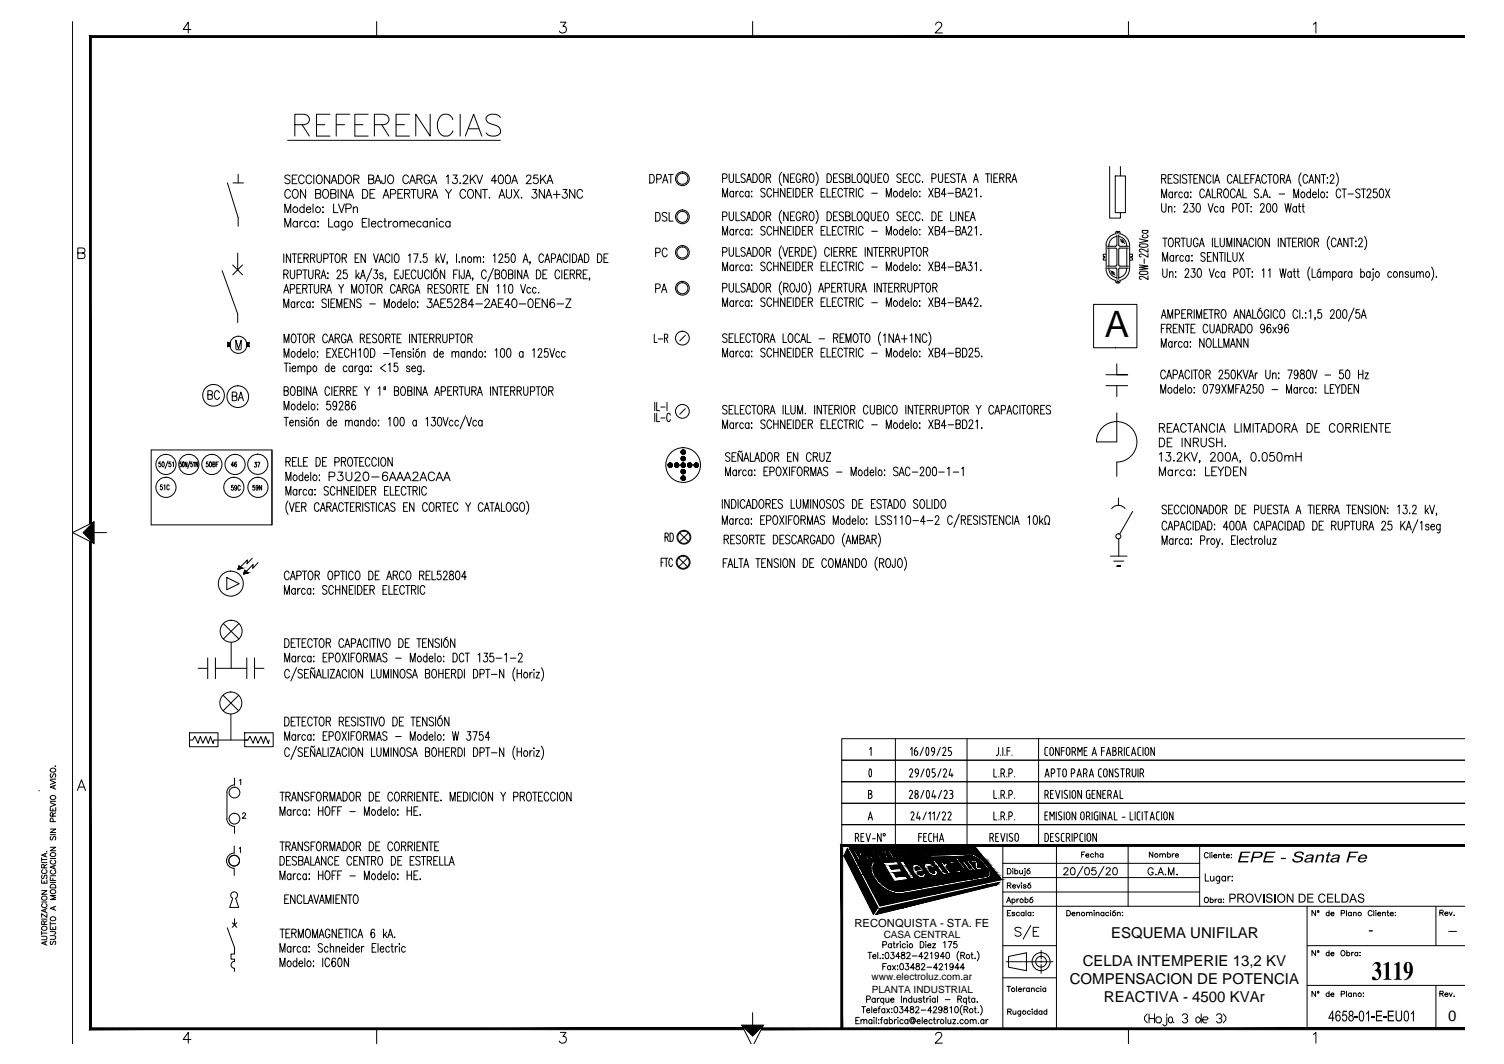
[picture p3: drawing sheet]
<svg xmlns="http://www.w3.org/2000/svg" width="420mm" height="297mm" viewBox="0 0 420 297" stroke-linecap="round" stroke-linejoin="round" font-family="sans-serif">
<defs><g id="words">
<text font-size="10.2" x="308.6" y="94">A</text>
<g font-size="4.2">
<text x="310.4" y="261.8">ESQUEMA UNIFILAR</text>
<text x="382.3" y="261.1">-</text>
<text x="302.5" y="269.8">CELDA INTEMPERIE 13,2 KV</text>
<text x="298.9" y="274.7">COMPENSACION DE POTENCIA</text>
<text x="308.4" y="279.8">REACTIVA - 4500 KVAr</text>
<text x="404.5" y="285">0</text>
</g>
<text font-size="3.1" x="238.7" y="258.7">RECONQUISTA - STA. FE</text>
<g font-size="2.8">
<text x="246.9" y="262">CASA CENTRAL</text>
<text x="243.5" y="273.5">www.electroluz.com.ar</text>
<text x="243.6" y="277.3">PLANTA INDUSTRIAL</text>
</g>
</g></defs>
<g fill="none" stroke="#000" stroke-width=".28">
<path d="M20.3 6v285.4M53.3 8.2h-2.1l1.4-2v3M105.2 6v4.2M156.5 6.2h1.6l-.8 1.1a1 1 0 0 1 .8 1.5 1 1 0 0 1-1.7 .1l-.2-.2M210.3 6v4.2M261.4 6.9l.1-.4 .4-.3h.6l.5 .3a.94 .94 0 0 1-.3 1.3l-1.5 1.4h2.1M315.2 6v4.2M366.9 6.8l.7-.6v3M80.3 39.2h59.5M82.4 34.8h2.6l.8-.3a1.4 1.4 0 0 0 0-2.3l-.8-.3h-2.6v6.1M84.4 34.8l2 3.2M88.4 34.8h2.3"/>
<path d="M92.2 31.9h-3.8v6.1h3.8M93.9 34.8h2.4M97.7 31.9h-3.8v6.1M99.1 34.8h2.3M102.9 31.9h-3.8v6.1h3.8M104.6 34.8h2.6l.9-.3a1.4 1.4 0 0 0 0-2.3l-.9-.3h-2.6v6.1M106.6 34.8l2.1 3.2M110.6 34.8h2.4M114.4 31.9h-3.8v6.1h3.8M120.2 31.9v6.1l-4.1-6.1v6.1M126.5 33.4a2.08 2.08 0 0 0-2-1.6 2.08 2.08 0 0 0-2 1.6 3.4 3.4 0 0 0 1.4 4.6 2.14 2.14 0 0 0 2.6-1.5M128.6 31.9v6.1"/>
<path d="M130 38l2.3-6.1 2.3 6.1M130.9 36h2.9M139.8 32.8a2.6 2.6 0 0 0-4 0 1.5 1.5 0 0 0 1.1 1.7l1.8 .6a1.5 1.5 0 0 1 1.1 1.1 1.5 1.5 0 0 1-.6 1.5 2.7 2.7 0 0 1-3.4-.6M63.5 51.1l3 9.7v2.4M65.1 51.1h2.9M66.5 48.7v2.4M79.6 59.4v-2.4l.8 2.4 .8-2.4v2.4M81 49.2a.79 .79 0 0 0-.8-.4 .79 .79 0 0 0-.6 .6l.2 .4 .8 .3a.58 .58 0 0 1 .4 .6 .58 .58 0 0 1-.5 .6h-.4l-.5-.4M81.1 53.5a.8 .8 0 0 0-.9-.6 .8 .8 0 0 0-.6 .9v.6a.8 .8 0 0 0 .6 .9 .8 .8 0 0 0 .9-.5M81.6 50h.9M81.9 53.2a.79 .79 0 0 1 .9-.3 .79 .79 0 0 1 .5 .9v.6a.83 .83 0 0 1-.8 1 .83 .83 0 0 1-.9-1zM83 48.9h-1.4v2.4h1.4"/>
<path d="M84.9 58.1a.71 .71 0 0 0-1 0 .71 .71 0 0 0 0 1 .71 .71 0 0 0 1-.1M84.9 57v2.4M85 49.4a.81 .81 0 0 0-1-.5 .81 .81 0 0 0-.6 .9v.5a.8 .8 0 0 0 .6 1 .8 .8 0 0 0 1-.6M85.4 52.9v2.4l-1.5-2.4v2.4M85.6 58.4h1.2a.62 .62 0 0 0-.6-.7 .62 .62 0 0 0-.6 .7 .69 .69 0 0 0 .3 .9 .69 .69 0 0 0 .9-.3M87.1 49.4a.81 .81 0 0 0-1-.5 .81 .81 0 0 0-.6 .9v.5a.8 .8 0 0 0 .6 1 .8 .8 0 0 0 1-.6M87.4 57v2.4M87.7 48.9v2.4M88.2 54.1l1.2-.2 .2-.3-.1-.5-.4-.2h-.9v2.4h.9l.4-.2v-.8l-.4-.2M88.5 49.2l.3-.2a1.06 1.06 0 0 1 1.2 .4 1.06 1.06 0 0 1-.1 1.3 .8 .8 0 0 1-.9 .6 .8 .8 0 0 1-.7-1zM90.1 57.9h.2zM90.1 59.2h.2z"/>
<path d="M90.3 53.2l.4-.3a1.24 1.24 0 0 1 1.1 1.2 1.24 1.24 0 0 1-1.1 1.2l-.6-.9zM92.1 48.9v2.4l-1.5-2.4v2.4M92.4 54.1l1.3-.2 .2-.3-.2-.6-1.3-.1v2.4h.9a.64 .64 0 0 0 .6-.6 .64 .64 0 0 0-.6-.6M92.5 51.3l.8-2.4 .8 2.4M92.8 50.5h1M93.2 57v2.4h1.2M94.5 52.9v2.4M94.6 48.9a1.27 1.27 0 0 1 1.4 .8 1.27 1.27 0 0 1-.7 1.6h-.7zM94.6 57l.8 2.4 .8-2.4M96.6 58.2h1l.5-.4a.62 .62 0 0 0-.5-.8h-1v2.4M96.7 52.9v2.4l-1.4-2.4v2.4M96.8 49.2a.79 .79 0 0 1 .9-.3 .79 .79 0 0 1 .5 .9v.5a.83 .83 0 0 1-.8 1 .83 .83 0 0 1-.9-1z"/>
<path d="M97.1 55.3l.8-2.4 .9 2.4M97.4 54.5h1.1M98.7 58.2l.6-.4 .5 .1 .1 1.5M98.7 57.8v1.6M98.8 50h1l.4-.2v-.7l-.4-.2h-1v2.4M99.6 50l.7 1.3M101.3 52.9a1.32 1.32 0 0 1 1.4 .7 1.32 1.32 0 0 1-.4 1.6l-1 .1zM103 50h.9l.4-.2 .1-.5-.2-.3-1.2-.1v2.4h.9l.5-.5a.62 .62 0 0 0-.5-.8M103.4 54.1h.8M104.7 51.3l.9-2.4 .8 2.4M104.7 52.9h-1.3v2.4h1.3M105.1 50.5h1"/>
<path d="M107 55.3l.9-2.4 .8 2.4M107.3 54.5h1.1M107.6 48.9v2.2l-.6 .2-.3-.2-.1-.6M108.5 49.2l.2-.2a1.06 1.06 0 0 1 1.2 .4 1.06 1.06 0 0 1-.1 1.3 .8 .8 0 0 1-.9 .6 .8 .8 0 0 1-.6-1zM109.1 54.2h.9a.64 .64 0 0 0 .6-.7 .64 .64 0 0 0-.6-.6h-.9v2.4M111.2 54.1h.8M112.5 52.9h-1.3v2.4h1.3M113 54.1l1.3-.2 .2-.3-.2-.6-1.3-.1v2.4M113.8 54.1l.7 1.2M114.1 49.4a.81 .81 0 0 0-.9-.5 .81 .81 0 0 0-.6 .9v.5a.8 .8 0 0 0 .6 1 .8 .8 0 0 0 .9-.6M114.4 51.3l.8-2.4 .9 2.4M114.7 50.5h1.1"/>
<path d="M114.8 52.9h1.4M115.5 52.9v2.4M116.5 50l1.3-.1v-.8l-.4-.2h-.9v2.4M116.7 52.9v1.7a.72 .72 0 0 0 .7 .8 .72 .72 0 0 0 .7-.8v-1.7M117.2 50l.7 1.3M118.9 54.1l1.2-.2 .2-.3-.1-.5-.4-.2h-.9v2.4M119.6 54.1l.7 1.2M120 49.4a.79 .79 0 0 0-.9-.5 .79 .79 0 0 0-.6 .9v.5a.78 .78 0 0 0 .7 1 .78 .78 0 0 0 .8-1h-.5M120.3 51.3l.8-2.4 .9 2.4M120.6 55.3l.8-2.4 .9 2.4M120.6 50.5h1.1M120.9 54.5h1.1"/>
<path d="M124.5 52.9l.8 1.2v1.2M124.7 49.3l.5-.4v2.4M126.1 52.9l-.8 1.2M126.6 48.9h1.1l-.6 .9a.75 .75 0 0 1 .6 1.2 .75 .75 0 0 1-1.3-.2M128.4 51.2h.2zM129.4 49.4l.2-.4 .6-.1 .4 .2 .1 .4-1.4 1.8h1.5M130.1 53.5a.8 .8 0 0 0-1-.6 .8 .8 0 0 0-.6 .9v.6a.8 .8 0 0 0 .6 .9 .8 .8 0 0 0 1-.5M130.8 53.2l.4-.3a1.24 1.24 0 0 1 1.1 1.2 1.24 1.24 0 0 1-1.1 1.2l-.6-.9zM131.4 48.9v2.4M131.9 49.9l1 1.4M132.9 48.9l-1.5 1.6M133.2 48.9l.8 2.4 .8-2.4"/>
<path d="M134.4 52.9v2.4l-1.5-2.4v2.4M134.7 52.9h1.5M135.5 52.9v2.4M136.7 55.1v.2zM138.8 50.5h-1.6l1-1.6v2.4M139.4 55.3l.8-2.4 .8 2.4M139.5 49l.5-.1a1.45 1.45 0 0 1 0 2.4h-.2a1.58 1.58 0 0 1-.3-2.3zM139.7 54.5h1M141.5 49a.67 .67 0 0 1 1 .3l.1 .6a1.02 1.02 0 0 1-.8 1.4 1.63 1.63 0 0 1-.3-2.3zM141.5 52.9v1.7a.72 .72 0 0 0 .7 .7 .72 .72 0 0 0 .7-.7v-1.7M142.9 51.3l.8-2.4 .9 2.4M143.2 50.5h1.1"/>
<path d="M143.5 52.9l1.5 2.4M145 52.9l-1.5 2.4M145.7 55.1v.2zM147.1 49.4l.2-.4 .6-.1 .3 .2 .1 .4-1.3 1.8h1.4M148.8 52.9h1.1l-.6 .9a.76 .76 0 0 1 .6 1.2 .76 .76 0 0 1-1.3-.1M150.2 48.9h-1l-.1 1a.78 .78 0 0 1 1.1 0 .78 .78 0 0 1-.1 1.2 .78 .78 0 0 1-1.1-.3M151 48.9v2.4M151.5 49.9l1 1.4M152.1 52.9v2.4l-1.4-2.4v2.4M152.5 55.3l.8-2.4 .9 2.4M152.5 48.9l-1.5 1.6M152.8 51.3l.8-2.4 .9 2.4"/>
<path d="M152.8 54.5h1.1M153.1 50.5h1.1M154.6 54.3h1.8M155.5 53.2v2.1M157.3 52.9h1.1l-.6 .9a.76 .76 0 0 1 .6 1.2 .76 .76 0 0 1-1.4-.1M160.6 52.9v2.4l-1.5-2.4v2.4M162.8 53.5a.8 .8 0 0 0-1-.6 .8 .8 0 0 0-.6 .9v.6a.8 .8 0 0 0 .6 .9 .8 .8 0 0 0 1-.5M181.5 48.7h.6a1.42 1.42 0 0 1 0 2.4h-.6zM183.2 59.3h.6a1.42 1.42 0 0 1 0 2.4h-.6zM183.5 50l1.1-.2 .1-.3-.1-.7-1.1-.1v2.4M185.1 51.1l.7-2.4 .8 2.4M185.4 50.3h.9"/>
<path d="M186.3 59.7a.7 .7 0 0 0-.7-.4 .7 .7 0 0 0-.6 .6l.4 .4 .7 .4 .2 .7a.78 .78 0 0 1-1.3 0M186.8 48.7h1.3M186.9 59.3v2.4h1.1M187.4 48.7v2.4M201.9 49.8l1.1-.2-.1-.9-1-.2v2.4M201.9 55v-2.4l.7 2.4 .7-2.4v2.4M203.7 48.5v1.8l.2 .6h.3a.63 .63 0 0 0 .7-.6v-1.8M203.7 59.2v1.7a.64 .64 0 0 0 .7 .7l.5-.7v-1.7M204.9 53.7a.51 .51 0 0 0-.5-.3 .51 .51 0 0 0-.5 .3v.6a.64 .64 0 0 0 .6 .7l.4-.3M204.9 53.4v1.6M205.6 48.5v2.4h1.1M205.6 59.2v2.4h1.1"/>
<path d="M205.6 53.4v1.6M206.3 53.4l-.4 .1-.3 .6M207.7 53.7l-.2-.2a.79 .79 0 0 0-.9 .5 .79 .79 0 0 0 .5 1l.6-.3M208.2 48.9a.6 .6 0 0 0-.8-.4 .6 .6 0 0 0-.3 .8l.7 .5a.63 .63 0 0 1 .2 1 .63 .63 0 0 1-1-.2M208.2 59.5a.6 .6 0 0 0-.8-.3 .6 .6 0 0 0-.3 .8l.7 .4a.63 .63 0 0 1 .2 1.1 .63 .63 0 0 1-1-.3M208.6 50.9l.6-2.4 .7 2.4M208.8 50.1h.9M209.2 53.7l-.1-.2a.53 .53 0 0 0-.8 .2l-.1 .6a.65 .65 0 0 0 .7 .7l.3-.3M209.2 53.4v1.6M210 53.4v.2zM210 54.8v.2zM210.3 48.5a1.28 1.28 0 0 1 1.2 .7 1.28 1.28 0 0 1-.1 1.4l-.4 .3h-.7z"/>
<path d="M210.3 59.2a1.28 1.28 0 0 1 1.2 .6 1.28 1.28 0 0 1-.1 1.4l-.4 .4h-.7zM212.2 48.9l.4-.4a1.37 1.37 0 0 1 .5 2.4 .74 .74 0 0 1-.7-.1 .74 .74 0 0 1-.3-.7zM212.2 59.5l.4-.3a1.37 1.37 0 0 1 .5 2.3l-.1 .1a1.34 1.34 0 0 1-.8-2.1zM213.7 52.9a.6 .6 0 0 0-.8-.3 .6 .6 0 0 0-.3 .8l.8 .5a.63 .63 0 0 1 .2 1 .63 .63 0 0 1-1.1-.2M214.1 49.7l1-.1 .2-.4-.2-.5-1-.2v2.4M214.7 49.7l.6 1.2M215.5 53.1a.59 .59 0 0 0-.5-.5 .59 .59 0 0 0-.6 .5v1.3a.59 .59 0 0 0 .6 .6 .59 .59 0 0 0 .5-.6M216.1 52.6v2.4M216.1 53.7h1.3M217.4 52.6v2.4M218.3 48.1a3 3 0 0 0 0 3.7M218.3 58.7a3 3 0 0 0 0 3.7"/>
<path d="M219.3 52.6v2.4l-1.3-2.4v2.4M219.9 53.7h.8M220.2 48.5v2.4l-1.3-2.4v2.4M220.2 59.2v2.4l-1.3-2.4v2.4M220.8 49.7h.7M221.1 52.6h-1.2v2.4h1.2M221.6 52.6v2.4M222 48.5h-1.2v2.4h1.2M222 59.2h-1.2v2.4h1.2M222.3 52.6h.6a1.47 1.47 0 0 1 0 2.4h-.6zM223.7 49.1a.67 .67 0 0 0-.9-.6 .67 .67 0 0 0-.4 1v.6a.67 .67 0 0 0 .6 .9 .67 .67 0 0 0 .7-.9h-.4M223.7 59.7a.67 .67 0 0 0-.9-.5 .67 .67 0 0 0-.4 .9l.1 .9a.59 .59 0 0 0 .9 .5l.3-.8h-.4"/>
<path d="M224.1 53.7h.7M224.3 49.7l1-.1 .2-.4-.2-.5-1-.2v2.4M224.9 49.7l.6 1.2M225.2 52.6h-1.1v2.4h1.1M225.8 53.7l1-.1 .2-.3-.2-.6-1-.1v2.4M226.4 48.7l.2-.2a1.37 1.37 0 0 1 .5 2.4h-.2a1.14 1.14 0 0 1-.8-1.8zM226.4 59.3l.2-.1a1.37 1.37 0 0 1 .5 2.3l-.2 .1a1.37 1.37 0 0 1-.5-2.3zM226.4 53.7l.6 1.3M228 48.1a3.2 3.2 0 0 1 0 3.7M228 58.7a3.2 3.2 0 0 1 0 3.7M229.4 53.7h.7M230.5 52.6h-1.1v2.4h1.1"/>
<path d="M231 48.5a1.28 1.28 0 0 1 1.2 .7 1.28 1.28 0 0 1-.1 1.4l-.4 .3h-.7zM231 52.6v2.4h1.1M231 59.2a1.28 1.28 0 0 1 1.2 .6 1.28 1.28 0 0 1-.1 1.4l-.4 .4h-.7zM232.5 53.7h.7M232.9 49.7h.7M233.7 52.6h-1.2v2.4h1.2M234 48.5h-1.1v2.4h1.1M234 59.2h-1.1v2.4h1.1M235.4 53.1a.68 .68 0 0 0-.8-.5 .68 .68 0 0 0-.5 .9v.6a.68 .68 0 0 0 .5 .9 .68 .68 0 0 0 .8-.6M235.7 48.9a.62 .62 0 0 0-.8-.4 .62 .62 0 0 0-.4 .8l.8 .5a.65 .65 0 0 1 .2 1.1 .65 .65 0 0 1-1.1-.3M235.7 59.5a.62 .62 0 0 0-.8-.3 .62 .62 0 0 0-.4 .8l.8 .4a.65 .65 0 0 1 .2 1.1 .65 .65 0 0 1-1.1-.3M235.7 52.6h1.2"/>
<path d="M236.2 49.7l1.1-.1 .2-.4-.2-.5-1.1-.2v2.4l1.2-.2 .1-.6-.5-.4M236.3 52.6v2.4M237.4 53.7l1-.1 .2-.3-.2-.6-1-.1v2.4M238 53.7l.6 1.3M238.1 48.5v2.4h1M238.1 59.2v2.4h1M239.2 52.6v2.4M239.8 48.7l.2-.2a1.37 1.37 0 0 1 .5 2.4h-.2a1.14 1.14 0 0 1-.7-1.8zM239.8 59.3l.2-.1a1.37 1.37 0 0 1 .5 2.3l-.2 .1a1.37 1.37 0 0 1-.5-2.3zM241.1 53.1a.68 .68 0 0 0-.8-.5 .68 .68 0 0 0-.5 .9v.6a.68 .68 0 0 0 .5 .9 .68 .68 0 0 0 .8-.6M241.7 48.7l.2-.2a1.37 1.37 0 0 1 .5 2.4h-.2a1.14 1.14 0 0 1-.7-1.8zM241.7 59.3l.2-.1a1.37 1.37 0 0 1 .5 2.3l-.2 .1a1.37 1.37 0 0 1-.5-2.3z"/>
<path d="M242.1 50.5l.5 .7M243.4 48.5v1.8l.2 .6h.3l.6-.3v-2.1M243.4 59.2v1.7a.64 .64 0 0 0 .6 .7l.5-.7v-1.7M243.5 53.9h1.6M245.3 49.7h.6M246.4 48.5h-1.1v2.4h1.1M246.4 59.2h-1.1v2.4h1.1M247.2 48.7l.1-.2a1.37 1.37 0 0 1 .5 2.4h-.1a1.14 1.14 0 0 1-.8-1.8zM247.2 59.3l.1-.1a1.37 1.37 0 0 1 .5 2.3l-.1 .1a1.37 1.37 0 0 1-.5-2.3zM247.6 55v-2.4l.7 2.4 .7-2.4v2.4M249.8 53.5a.77 .77 0 0 1 .9 .7 .77 .77 0 0 1-.7 .8l-.4-.7zM251.7 48.9a.6 .6 0 0 0-.7-.4 .6 .6 0 0 0-.4 .8l.8 .5a.63 .63 0 0 1 .2 1 .63 .63 0 0 1-1-.2"/>
<path d="M251.7 59.5a.6 .6 0 0 0-.7-.3 .6 .6 0 0 0-.4 .8l.8 .4a.63 .63 0 0 1 .2 1.1 .63 .63 0 0 1-1-.3M252.3 53.7l-.2-.2a.79 .79 0 0 0-.9 .5 .79 .79 0 0 0 .5 1l.6-.3M252.3 52.6v2.4M252.3 49.7h.8M252.9 54.1h1l-.2-.6a.79 .79 0 0 0-.9 .5 .79 .79 0 0 0 .5 1l.6-.3M253.5 48.5h-1.2v2.4h1.2M253.5 59.2h-1.2v2.4h1.2M254.5 52.6v2.4M255.2 49.1a.68 .68 0 0 0-.8-.6 .68 .68 0 0 0-.5 1v.6a.68 .68 0 0 0 .5 .8 .68 .68 0 0 0 .8-.5M255.2 59.7a.68 .68 0 0 0-.8-.5 .68 .68 0 0 0-.5 .9v.6a.68 .68 0 0 0 .5 .9 .68 .68 0 0 0 .8-.6M255.4 53.5a.79 .79 0 0 1 .9 .5 .79 .79 0 0 1-.5 1 .85 .85 0 0 1-.7-.6 .85 .85 0 0 1 .3-.9zM256.9 53.4v.2z"/>
<path d="M256.9 54.8v.2zM257 49.1a.61 .61 0 0 0-.9-.4 1.67 1.67 0 0 0 .1 2.2h.6l.2-.5M257 59.7a.61 .61 0 0 0-.9-.4 1.74 1.74 0 0 0 .1 2.3 .67 .67 0 0 0 .8-.6M257.7 50.7v.2zM259.4 52.6l1.3 2.4M260.3 49.8h.8a.68 .68 0 0 0 .4-.6 .68 .68 0 0 0-.4-.7h-.8v2.4M260.3 59.2a1.27 1.27 0 0 1 1.2 .7 1.27 1.27 0 0 1-.1 1.3l-.5 .4h-.6zM260.7 52.6l-1.3 2.4M261.3 53.7l1-.1 .2-.3-.2-.6-1-.1v2.4h.8l.4-.5a.59 .59 0 0 0-.4-.8M262.2 48.5v1.8l.2 .6h.3l.6-.3v-2.1M263.3 59.2h-1.1v2.4h1.1M264.1 49.7h.6"/>
<path d="M264.3 54.2h-1.3l.8-1.6v2.4M264.8 53.9h1.6M265.2 48.5h-1.1v2.4h1.1M265.6 59.2v2.4h1M266.8 48.9a.62 .62 0 0 0-.8-.4 .62 .62 0 0 0-.3 .8l.8 .5a.65 .65 0 0 1 .1 1.1 .65 .65 0 0 1-1-.3M267.1 53.7l1-.1 .2-.3-.2-.6-1-.1v2.4h.8l.4-.5a.59 .59 0 0 0-.4-.8M267.1 59.2v2.4M267.2 48.5h1.2M267.8 48.5v2.4M268.5 50.9l.7-2.4 .7 2.4M268.6 55l.7-2.4 .7 2.4M268.8 50.1h.9"/>
<path d="M268.9 54.2h.9M269 59.2v2.4l-1.2-2.4v2.4M270.5 53.1l.1-.4 .5-.1 .4 .7-1.1 1.7h1.2M270.8 59.2h-1.1v2.4h1.1M271.9 50.9l.7-2.4 .7 2.4M272.2 50.1h.8M272.4 53.1l.4-.5v2.4M274 54.8v.2zM275.3 48.5h1.2M275.9 48.5v2.4M276.9 48.5v2.4M277.7 49.7h.6"/>
<path d="M278.8 48.5h-1.1v2.4h1.1M279.3 49.7l1-.1 .2-.4-.2-.5-1-.2v2.4M279.9 49.7l.6 1.2M281.1 49.7l1-.1 .2-.4-.2-.5-1-.2v2.4M281.7 49.7l.6 1.2M282.6 50.9l.8-2.4 .6 2.4M282.9 50.1h.9M310 46.5v14.4h3v-1.5M311.6 49.1h2.8v10.3h-2.8zM313 46.5v2.6M324.5 49.9l1.1-.1 .1-.8-.4-.3h-.8v2.5M324.5 55.2v-2.4l.7 2.4 .7-2.4v2.4"/>
<path d="M324.5 56.8v1.8a.62 .62 0 0 0 .3 .5 .62 .62 0 0 0 .7 0l.2-.5v-1.8M325.1 49.9l.6 1.3M326.3 49.9h.8M326.4 58.1l.4-.5 .5 .2 .1 1.4M326.4 57.6v1.6M327.5 48.7h-1.2v2.5h1.2M327.6 53.9l-.2-.2a.77 .77 0 0 0-.9 .7 .77 .77 0 0 0 .7 .8l.4-.3M327.6 53.6v1.6M328.1 59.1h.1zM328.2 57.6v.2zM328.2 53.6v1.6M329 53.6l-.5 .1-.3 .6"/>
<path d="M329.1 49.1a.62 .62 0 0 0-.8-.4 .62 .62 0 0 0-.3 .8l1 .6a.65 .65 0 0 1-.1 1 .65 .65 0 0 1-1-.3M329.7 48.7v2.5M330.3 53.9l-.2-.2a.79 .79 0 0 0-.9 .6 .79 .79 0 0 0 .5 .9l.6-.3M330.7 57.4l.2-.4a.56 .56 0 0 1 .7 0 .56 .56 0 0 1 .1 .8l-1 1.4h1.2M331.5 49.1a.7 .7 0 0 0-1.2 0l.2 .6 1 .5v.6a.7 .7 0 0 1-1.2 0M331.9 53.9l-.2-.2a.79 .79 0 0 0-.9 .6 .79 .79 0 0 0 .5 .9l.6-.3M331.9 48.7h1.2M331.9 53.6v1.6M332.5 48.7v2.5M332.6 53.7h.2zM332.6 56.8h.9l-.5 1a.69 .69 0 0 1 .6 1 .69 .69 0 0 1-1.2 0M332.6 55v.2z"/>
<path d="M333.5 49.9h.7M334.4 57l.4-.2a1.66 1.66 0 0 1 0 2.4h-.1a1.8 1.8 0 0 1-.3-2.2zM334.7 48.7h-1.2v2.5h1.2M336.4 48.7v2.5l-1.2-2.5v2.5M336.5 53.4a.59 .59 0 0 0-1-.5 1.74 1.74 0 0 0 .2 2.3 .66 .66 0 0 0 .8-.6M336.8 55.2l.7-2.4 .7 2.4M337.1 54.4h.8M337.5 56.8l.7 2.4 .7-2.4M338.3 49.3a.67 .67 0 0 0-.9-.5 .67 .67 0 0 0-.4 .9l.1 .9a.59 .59 0 0 0 .6 .6 .59 .59 0 0 0 .6-.6M338.7 52.8v2.4h1M338.9 48.7v2.5M339.3 51.2l.7-2.5 .7 2.5"/>
<path d="M339.6 50.3h.9M340.1 53.9l1.1-.1 .1-.3-.1-.6-1.1-.1v2.4M340.3 58l-.2-.2a.77 .77 0 0 0-1 .5 .77 .77 0 0 0 .6 .9l.6-.3M340.7 53.9l.6 1.3M341.8 58l-.1-.2a.77 .77 0 0 0-1 .5 .77 .77 0 0 0 .5 .9l.6-.3M341.8 57.6v1.6M342.2 52.9l.2-.1a1.37 1.37 0 0 1 .5 2.3l-.2 .1a1.36 1.36 0 0 1-.5-2.3zM344.2 49.3a.68 .68 0 0 0-.9-.6 .68 .68 0 0 0-.4 1l.1 .9a.61 .61 0 0 0 .6 .6 .61 .61 0 0 0 .6-.6M344.4 58.1h.7l.5-.5a.59 .59 0 0 0-.5-.8h-.7v2.4M344.5 51.2l.7-2.5 .7 2.5M344.8 50.3h.8M345 53.4a.68 .68 0 0 0-.8-.6 .68 .68 0 0 0-.5 .9v.6a.68 .68 0 0 0 .5 .9 .68 .68 0 0 0 .8-.6"/>
<path d="M345.4 55.2l.7-2.4 .7 2.4M345.6 54.4h.9M346.4 48.7v2.5h1M346.4 57l.2-.2a1.34 1.34 0 0 1 .5 2.3l-.2 .1a1.32 1.32 0 0 1-.5-2.2zM347.2 52.8v2.4h1.1M347.8 49.9h.7M347.8 56.8h1.2M348.4 56.8v2.4M348.9 48.7h-1.1v2.5h1.1M349.4 59.1h.2zM349.4 49.9h.8M349.5 57.6v.2z"/>
<path d="M350.6 48.7h-1.2v2.5M350.8 51.2l.6-2.5 .8 2.5M351 50.3h.9M351.6 53.1a.6 .6 0 0 0-.8-.3 .6 .6 0 0 0-.3 .8l.9 .6 .2 .7a.67 .67 0 0 1-1.2 0M352.2 57.4v-.4a.56 .56 0 0 1 .8 0 .56 .56 0 0 1 .1 .8l-1 1.4h1.2M352.3 55v.2zM352.8 55.2l.7-2.4 .7 2.4M353.1 54.4h.9M353.8 49.3a.68 .68 0 0 0-.8-.6 .68 .68 0 0 0-.5 1l.1 .9a.61 .61 0 0 0 .6 .6 .61 .61 0 0 0 .6-.6M354.1 57l.4-.2a1.66 1.66 0 0 1 0 2.4h-.2a1.87 1.87 0 0 1-.2-2.2zM354.1 48.7h1.2M354.7 55v.2z"/>
<path d="M354.7 48.7v2.5M355.8 57l.4-.2a1.66 1.66 0 0 1 0 2.4h-.1a1.73 1.73 0 0 1-.3-2.2zM356.1 48.9l.1-.2a1.37 1.37 0 0 1 .5 2.4l-.1 .1a1.14 1.14 0 0 1-.8-1.9zM357.3 54.2h1.6M357.7 49.9l1-.1 .1-.8-.3-.3h-.8v2.5M358.3 49.9l.6 1.3M359 56.8l.4 2.4 .5-2.4 .4 2.4 .4-2.4M359.2 51.2l.7-2.5 .7 2.5M359.5 50.3h.9M361.4 55.2v-2.4l.7 2.4 .7-2.4v2.4M362.2 58l-.2-.2a.77 .77 0 0 0-1 .5 .77 .77 0 0 0 .6 .9l.6-.3M362.2 57.6v1.6"/>
<path d="M362.7 57.6h.6M363 56.8v2v.3l.4 .1M363.5 48.3a2.95 2.95 0 0 0 0 3.7M363.7 53.7a.79 .79 0 0 1 .9 .6 .79 .79 0 0 1-.5 .9l-.6-.3-.1-.6zM363.8 57.6h.5M364 56.8v2l.1 .3 .3 .1M365.3 49.3a.68 .68 0 0 0-.8-.6 .68 .68 0 0 0-.5 1l.1 .9a.61 .61 0 0 0 .6 .6 .61 .61 0 0 0 .6-.6M365.7 51.2l.6-2.5 .7 2.5M365.9 50.3h.9M366.1 53.9l-.2-.2a.77 .77 0 0 0-.9 .7 .77 .77 0 0 0 .7 .8l.4-.3M366.1 52.8v2.4M366.7 54.3h1l-.1-.6a.53 .53 0 0 0-.8 .2v1a.51 .51 0 0 0 .4 .3 .51 .51 0 0 0 .5-.3"/>
<path d="M368.3 52.8v2.4M368.7 48.7v2.5l-1.2-2.5v2.5M369.1 48.7h1.2M369.2 53.7a.79 .79 0 0 1 .9 .6 .79 .79 0 0 1-.5 .9 .85 .85 0 0 1-.7-.6 .85 .85 0 0 1 .3-.9zM369.7 48.7v2.5M370.7 53.7h.1zM370.7 55v.2zM370.8 49.5v.3zM370.8 50.9v.3zM371.6 49.3l.1-.3a.56 .56 0 0 1 .8-.1 .56 .56 0 0 1 .1 .8l-1.1 1.5h1.2M373.3 48.3a3.1 3.1 0 0 1 0 3.7M374.6 53.4a.59 .59 0 0 0-1-.5 1.74 1.74 0 0 0 .2 2.3 .66 .66 0 0 0 .8-.6"/>
<path d="M374.9 52.8h1.2M375.5 52.8v2.4M376.5 54.2h1.6M379.9 53.1a.6 .6 0 0 0-.8-.3 .6 .6 0 0 0-.3 .8l1 .6 .1 .7a.67 .67 0 0 1-1.2 0M380.3 52.8h1.2M380.9 52.8v2.4M381.9 53.4l.4-.6h.3l.4 .4-.3 .8-.9 1.2h1.3M384.6 52.8h-.9v1a.72 .72 0 0 1 .9 .1 .72 .72 0 0 1 0 1 .72 .72 0 0 1-.9 .1l-.1-.2M385.6 52.9l.4-.1a1.63 1.63 0 0 1 0 2.4h-.2a1.95 1.95 0 0 1-.2-2.3zM387 52.8l1.3 2.4M388.3 52.8l-1.3 2.4M21.7 70.6l1.8-.1 .2-.4-.2-.7-1.8-.2v3l1.8-.1a.86 .86 0 0 0 0-1.3l-.5-.2"/>
<path d="M62 75.5l4.4 12.1v2.5M65 74l2.8 2.7M66.4 70.7v4.8M67.8 74l-2.8 2.7M79.3 76.6l1-.2 .2-.3-.2-.6-1-.1v2.4M79.3 70.9v2.4M79.6 63.4v-2.4l.8 2.4 .8-2.4v2.4M79.9 76.6l.6 1.2M81.1 75.4v1.7a.64 .64 0 0 0 .3 .6 .64 .64 0 0 0 .7 0l.2-.6v-1.7M81.2 70.9v2.4l-1.2-2.4v2.4M81.6 70.9h1.2M82.2 70.9v2.4"/>
<path d="M83 76.6h.8a.68 .68 0 0 0 .5-.6 .68 .68 0 0 0-.5-.6h-.8v2.4M83.1 62.1a.64 .64 0 0 0-.6-.3 .64 .64 0 0 0-.6 .3 .74 .74 0 0 0 .1 1.1 .74 .74 0 0 0 1.1-.2M83.1 61.8v1.6M83.3 72h.7M83.8 61.8v1.6M84.1 79.4h-1.2v2.4h1.2M84.4 70.9h-1.1v2.4h1.1M84.6 75.4h1.2M84.7 61.8a.77 .77 0 0 0-.9 .7M84.9 72l1.1-.1v-.8l-.3-.2h-.8v2.4M85.2 75.4v2.4M85.5 72l.6 1.3"/>
<path d="M86.1 79.4h1.3M86.2 75.4v1.7a.62 .62 0 0 0 .3 .6 .62 .62 0 0 0 .7 0l.2-.6v-1.7M86.2 62.1a.63 .63 0 0 0-.6-.4 .63 .63 0 0 0-.5 .4 .74 .74 0 0 0 0 1.1 .74 .74 0 0 0 1.1-.2M86.7 72l1.1-.1 .1-.8-.4-.2h-.8v2.4M86.7 79.4v2.4M87.4 72l.6 1.3M87.8 79.4v1.8a.64 .64 0 0 0 .7 .6l.4-.3 .1-.3v-1.8M88 62.1a.63 .63 0 0 0-.6-.4 .63 .63 0 0 0-.5 .4 .74 .74 0 0 0 0 1.1 .74 .74 0 0 0 1.1-.2M88 61.8v1.6M88.1 76.6l1.1-.2 .2-.3-.2-.6-1.1-.1v2.4M88.5 70.9v1.7a.62 .62 0 0 0 .7 .7 .62 .62 0 0 0 .6-.7v-1.7M88.7 76.6l.7 1.2"/>
<path d="M88.8 61.8v.2zM88.8 63.2v.2zM89.7 77.8l.7-2.4 .7 2.4M89.9 77h.9M90.5 72.2h.8l.4-.5a.59 .59 0 0 0-.4-.8h-.8v2.4M91.6 76.2v.2zM91.6 77.6v.2zM91.8 61v2.4h1.2M92 70.9h1.2M92.6 70.9v2.4M93.9 71l.2-.1a1.33 1.33 0 0 1 .5 2.3l-.2 .1a1.32 1.32 0 0 1-.5-2.3zM94.2 76l.3-.6h.4l.3 .4-.2 .8-.9 1.2h1.2"/>
<path d="M94.6 79.4l.7 1.2v1.2M94.6 62.1a.64 .64 0 0 0-.5-.3 .64 .64 0 0 0-.6 .3 .74 .74 0 0 0 .1 1.1 .74 .74 0 0 0 1-.2M94.6 61.8v1.6M95.6 72l1-.1 .1-.8-1.1-.2v2.4M96 79.4l-.7 1.2M96.2 72l.6 1.3M96.5 61.8v1.8a.6 .6 0 0 1-.7 .6l-.2-.1M96.5 62.1a.64 .64 0 0 0-.6-.3 .64 .64 0 0 0-.5 .3 .74 .74 0 0 0 0 1.1 .74 .74 0 0 0 1.1-.2M96.9 75.4h-.9l-.1 1a.78 .78 0 0 1 1.2 .5 .78 .78 0 0 1-.8 .9l-.5-.4M99.2 72h.7M99.5 75.4v2.4M99.8 76.9l.6 .9"/>
<path d="M100.3 70.9h-1.1v2.4h1.1M100.3 76.2l-.8 1.2M100.6 79.5l.2-.1a1.14 1.14 0 0 1 .7 1.9 .61 .61 0 0 1-.6 .6 .61 .61 0 0 1-.6-.6l-.1-.9zM100.7 77.8l.7-2.4 .7 2.4M101 77h.8M101.2 62.1h.8M102 79.4h1.2M102.1 70.9v2.4l-1.2-2.4v2.4M102.5 61h-1.3v2.4h1.3M102.6 79.4v2.4M103.1 61v2.4M103.7 62.5h1.3l-.1-.5a.77 .77 0 0 0-1.3 .5 .77 .77 0 0 0 1 .9l.4-.4"/>
<path d="M103.9 79.5l.5-.1a1.64 1.64 0 0 1 0 2.4 1.15 1.15 0 0 1-.8-1.8zM103.9 74.9l-1.6 3.7M104.3 70.9l.7 2.4 .7-2.4M104.5 75.4h.9l-.5 .9a.73 .73 0 0 1 .6 .9 .73 .73 0 0 1-1 .5l-.2-.3M105.9 73.3l.7-2.4 .7 2.4M106.2 72.5h.8M106.8 62.1a.63 .63 0 0 0-.6-.4 .63 .63 0 0 0-.6 .4 .74 .74 0 0 0 .1 1.1 .74 .74 0 0 0 1.1-.2M107 76.6a.5 .5 0 0 0-.5-.5 .5 .5 0 0 0-.5 .5l.9 .5 .1 .3a.5 .5 0 0 1-.5 .4 .5 .5 0 0 1-.5-.4M107.2 61.8h.7M107.5 61v2l.1 .3 .4 .1M107.8 77.7h-.2h.2l-.2 .5M108.6 61.8v1.6"/>
<path d="M108.9 71.5a.68 .68 0 0 0-.8-.6 .68 .68 0 0 0-.5 .9l.1 .9 .2 .5 .6 .1 .4-.6M109.4 61.8a.77 .77 0 0 0-.8 .7M109.5 70.9v2.4M110.3 76.6h.7M110.4 80l-.3-.5-.5-.1a1.64 1.64 0 0 0 0 2.4 .67 .67 0 0 0 .8-.5M110.5 71l.1-.1a1.34 1.34 0 0 1 .6 2.3l-.2 .1a1.32 1.32 0 0 1-.5-2.3zM111.4 75.4h-1.1v2.4h1.1M111.7 62.2l.6-.4 .5 .1 .1 1.5M111.7 61.8v1.6M112.6 75.4l-.1 2.3h-.5l-.3-.7M112.9 62.2l.5-.4 .5 .1 .1 1.5M113.3 76.6h.7"/>
<path d="M114.1 71.3l.4-.4v2.4M114.5 75.4h-1.2v2.4h1.2M114.6 62.5h1.3l-.1-.5a.77 .77 0 0 0-1.3 .4 .77 .77 0 0 0 .9 1l.5-.4M115.6 70.9h1.2l-.9 2.4M115.6 80a.59 .59 0 0 0-.6-.6 .59 .59 0 0 0-.6 .6l-.1 .9a.69 .69 0 0 0 .6 1 .69 .69 0 0 0 .7-1h-.5M116.2 76a.61 .61 0 0 0-1-.5 1.74 1.74 0 0 0 .2 2.3 .67 .67 0 0 0 .8-.6M116.8 75.4v1.7a.62 .62 0 0 0 .3 .6 .62 .62 0 0 0 .7 0l.2-.6v-1.7M117.5 73.1v.2zM117.6 62.1a.64 .64 0 0 0-.5-.3 .64 .64 0 0 0-.6 .3 .74 .74 0 0 0 0 1.1 .74 .74 0 0 0 1.1-.2M119.2 70.9h-.9v1a.71 .71 0 0 1 1.1 .6 .71 .71 0 0 1-1.1 .6l-.1-.3M119.4 62.1a.64 .64 0 0 0-.6-.3 .64 .64 0 0 0-.5 .3 .74 .74 0 0 0 0 1.1 .74 .74 0 0 0 1.1-.2M119.4 61.8v1.6"/>
<path d="M119.9 76a.61 .61 0 0 0-1-.5 1.74 1.74 0 0 0 .2 2.3 .67 .67 0 0 0 .8-.6M120.1 62.2l.6-.4 .5 .1 .1 1.5M120.1 61.8v1.6M120.5 75.4v2.4M121.4 75.7l.5-.1a1.22 1.22 0 0 1 .5 1.2 1.22 1.22 0 0 1-.8 1 1.39 1.39 0 0 1-.2-2.1zM121.8 70.9v2.4M121.9 61.1h.2zM122 61.9v1.5M122.1 74.9l-.7 .5M122.2 72.4l.6 .9M122.5 79.4h-1.1v2.4h1.1M122.7 71.7l-.9 1.1"/>
<path d="M123 70.9l.7 2.4 .7-2.4M123.9 62.1a.64 .64 0 0 0-.5-.3 .64 .64 0 0 0-.6 .3 .74 .74 0 0 0 .1 1.1 .74 .74 0 0 0 1-.2M124.1 79.8a.62 .62 0 0 0-.7-.4 .62 .62 0 0 0-.4 .8l.8 .5a.65 .65 0 0 1 .2 1.1 .65 .65 0 0 1-1.1-.3M124.2 75.4v2.4l-1.2-2.4v2.4M125 73.2h-.2h.2l-.2 .6M125 79.5l.2-.1a1.14 1.14 0 0 1 .8 1.9 .68 .68 0 0 1-.9 .5 .68 .68 0 0 1-.4-.9zM125.7 62.1a.64 .64 0 0 0-.6-.3 .64 .64 0 0 0-.5 .3 .74 .74 0 0 0 0 1.1 .74 .74 0 0 0 1.1-.2M125.7 61.8v1.6M126.7 76.6h.8M127.5 70.9v2.4M127.9 75.4h-1.2v2.4M128.2 79.4h1.2"/>
<path d="M128.3 73.1v.2zM128.3 75.4v2.4M128.8 79.4v2.4M129.1 72.2l.4-.5 .4 .1 .1 1.5M129.1 71.7v1.6M129.7 75.4l-.2 2.3-.3 .1-.3-.2-.1-.6M130.1 77.8l.7-2.4 .7 2.4M130.4 77h.9M130.7 72l.2-.2a.77 .77 0 0 1 1 .5 .77 .77 0 0 1-.6 1l-.6-.3zM131 79.4h-1.1v2.4h1.1M132.1 77.7h-.2h.2l-.2 .5M132.4 72.2l.4-.5 .5 .1v1.5"/>
<path d="M132.4 71.7v1.6M133.3 72.2l.5-.5 .4 .1 .1 1.5M134.4 79.4h-1.1v2.4h1.1M135 73.2h.2zM135.1 71.7v.2zM135.8 76a.61 .61 0 0 0-.6-.7 .61 .61 0 0 0-.6 .7v1.2l.5 .6a.66 .66 0 0 0 .7-.6M136.2 79.4v2.4l-1.2-2.4v2.4M137.8 71.3l.4-.4v2.4M137.8 74.9l-1.5 3.7M138.3 76.6l1.1-.2 .2-.3-.2-.6-1.1-.1v2.4h.8l.4-.2 .1-.6-.5-.4M138.9 79.9l.4-.5v2.4M139.4 71.5l.1-.4a.56 .56 0 0 1 .8-.1 .56 .56 0 0 1 0 .8l-1 1.5h1.2"/>
<path d="M140.4 75.5l.2-.1a1.37 1.37 0 0 1 .5 2.3l-.1 .1a1.36 1.36 0 0 1-.6-2.3zM140.6 79.9l.4-.5v2.4M142.1 70.9h-.9l-.1 1a.71 .71 0 0 1 1.1 .6 .71 .71 0 0 1-1.1 .6l-.1-.3M142.1 76.6l1-.2 .2-.3-.2-.6-1-.1v2.4h.8l.3-.2 .1-.6-.4-.4M142.3 79.5l.5-.1a1.66 1.66 0 0 1 0 2.4h-.2a1.87 1.87 0 0 1-.3-2.3zM143 71l.5-.1a1.66 1.66 0 0 1 0 2.4h-.2a1.87 1.87 0 0 1-.3-2.3zM143.9 75.4v2.4M145.4 79.4l.7 2.4 .7-2.4M145.8 75.4v2.4l-1.2-2.4v2.4M146.1 73.3l.7-2.4 .7 2.4M146.2 77.8l.7-2.4 .7 2.4M146.4 72.5h.9"/>
<path d="M146.5 77h.8M148.2 73.2h-.3h.3l-.3 .6M149.8 75.4a1.28 1.28 0 0 1 1.2 .7 1.28 1.28 0 0 1-.1 1.3l-.4 .4h-.7zM151.7 76.6h.7M151.8 71.5a.67 .67 0 0 0-.8-.6 .67 .67 0 0 0-.4 .9l.1 .9 .4 .6h.3l.4-.6M152.2 73.3l.7-2.4 .7 2.4M152.5 72.5h.8M152.8 75.4h-1.1v2.4h1.1M154 72.2h.8l.4-.5a.59 .59 0 0 0-.4-.8h-.8v2.4M155.6 73.3l.7-2.4 .7 2.4M155.9 72.5h.8M156.4 76a.61 .61 0 0 0-1-.5 1.74 1.74 0 0 0 .2 2.3 .67 .67 0 0 0 .8-.6"/>
<path d="M157 75.4v2.4M157.7 76.6h.7M158.6 71.5a.68 .68 0 0 0-.8-.6 .68 .68 0 0 0-.5 .9l.1 .9 .4 .6h.4l.4-.6M158.8 75.4h-1.1v2.4h1.1M159.2 70.9v2.4M159.3 76.6l1-.2 .2-.3-.2-.6-1-.1v2.4M159.9 70.9a1.27 1.27 0 0 1 1.2 .7 1.27 1.27 0 0 1-.2 1.4l-.4 .3h-.6zM159.9 76.6l.6 1.2M161.1 76.6l1.1-.2 .1-.3-.1-.6-1.1-.1v2.4M161.5 73.3l.7-2.4 .6 2.4M161.7 72.5h.9M161.7 76.6l.6 1.2"/>
<path d="M162.9 76.6h.7M163.3 70.9a1.28 1.28 0 0 1 1.2 .7 1.28 1.28 0 0 1-.2 1.4l-.4 .3h-.6zM164.1 75.4h-1.2v2.4h1.2M164.7 77.7h-.1h.1l-.1 .5M166.9 70.9a1.28 1.28 0 0 1 1.2 .7 1.28 1.28 0 0 1-.1 1.4l-.5 .3h-.6zM168.7 72h.7M169.9 70.9h-1.2v2.4h1.2M183.2 70.5l1.1-.1 .1-.3-.1-.7-1.1-.1v2.4M186.4 69.8a.72 .72 0 0 0-.9-.5 .72 .72 0 0 0-.5 .9l.1 .9a.64 .64 0 0 0 1 .5l.3-.5M201.9 60.4l1-.1 .2-.3-.2-.7-1-.1v2.4M201.9 65.6v-2.4l.7 2.4 .7-2.4v2.4M201.9 70.4l1-.1 .2-.4-.2-.7-1-.1v2.5"/>
<path d="M201.9 75.6v-2.4l.7 2.4 .7-2.4v2.4M203.7 69.1v1.7a.64 .64 0 0 0 .7 .8l.5-.8v-1.7M203.7 79.1v1.7a.64 .64 0 0 0 .7 .7l.5-.7v-1.7M204.9 64.4a.51 .51 0 0 0-.5-.4 .51 .51 0 0 0-.5 .4v.6a.64 .64 0 0 0 .6 .6l.4-.3M204.9 74.3a.51 .51 0 0 0-.5-.3 .51 .51 0 0 0-.5 .3v.6a.64 .64 0 0 0 .6 .7l.4-.4M204.9 64v1.6M204.9 74v1.6M205.6 69.1v2.5h1.1M205.6 79.1v2.4h1.1M205.6 64v1.6M205.6 74v1.6M206.3 64a.64 .64 0 0 0-.7 .7"/>
<path d="M206.3 74a.64 .64 0 0 0-.7 .6M207.7 64.4l-.2-.3a.77 .77 0 0 0-.9 .6 .77 .77 0 0 0 .5 .9l.6-.3M207.7 74.3l-.2-.2a.77 .77 0 0 0-.9 .5 .77 .77 0 0 0 .5 1l.6-.4M208.2 69.5a.59 .59 0 0 0-.8-.4 .59 .59 0 0 0-.3 .8l.7 .5a.63 .63 0 0 1 .2 1 .63 .63 0 0 1-1-.2M208.2 79.4a.6 .6 0 0 0-.8-.3 .6 .6 0 0 0-.3 .8l.7 .5a.63 .63 0 0 1 .2 1 .63 .63 0 0 1-1-.2M208.6 61.6l.6-2.4 .7 2.4M208.6 71.6l.6-2.5 .7 2.5M208.8 60.8h.9M208.8 70.8h.9M209.2 64.4a.51 .51 0 0 0-.4-.4 .51 .51 0 0 0-.5 .4l-.1 .6a.65 .65 0 0 0 .7 .6l.3-.3M209.2 74.3a.51 .51 0 0 0-.4-.4 .51 .51 0 0 0-.5 .4l-.1 .6a.65 .65 0 0 0 .7 .7l.3-.4M209.2 64v1.6"/>
<path d="M209.2 74v1.6M209.9 65.5h.2zM209.9 75.5h.2zM210 64v.2zM210 74v.2zM210.3 69.1a1.28 1.28 0 0 1 1.2 .7 1.28 1.28 0 0 1-.1 1.4l-.4 .4h-.7zM210.3 79.1a1.28 1.28 0 0 1 1.2 .7 1.28 1.28 0 0 1-.1 1.4l-.4 .3h-.7zM212.2 79.4l.4-.3a1.37 1.37 0 0 1 .5 2.3l-.1 .1a1.34 1.34 0 0 1-.8-2.1zM212.5 69.2l.1-.1a1.37 1.37 0 0 1 .5 2.3l-.1 .2a1.33 1.33 0 0 1-1-1.1 1.33 1.33 0 0 1 .5-1.3zM213.7 63.6a.6 .6 0 0 0-.8-.4 .6 .6 0 0 0-.3 .8l.8 .5a.63 .63 0 0 1 .2 1 .63 .63 0 0 1-1.1-.2M213.7 73.5a.6 .6 0 0 0-.8-.3 .6 .6 0 0 0-.3 .8l.8 .4a.63 .63 0 0 1 .2 1.1 .63 .63 0 0 1-1.1-.3M214.1 60.3l1-.1 .2-.3-.2-.6-1-.1v2.4"/>
<path d="M214.1 70.3l1-.1 .2-.4-.2-.6-1-.1v2.5M214.7 60.3l.6 1.3M214.7 70.3l.6 1.3M215.5 63.8a.59 .59 0 0 0-.5-.6 .59 .59 0 0 0-.6 .6v1.2a.59 .59 0 0 0 .6 .7 .59 .59 0 0 0 .5-.7M215.5 73.7l-.4-.5a1.25 1.25 0 0 0-.9 1.2 1.25 1.25 0 0 0 .9 1.2l.4-.6M216.1 63.2v2.4M216.1 73.2v2.4M216.1 74.3h1.3M216.1 64.4h1.3M217.4 63.2v2.4M217.4 73.2v2.4M218.3 68.6a3 3 0 0 0 0 3.8"/>
<path d="M218.3 78.6a3 3 0 0 0 0 3.8M218.7 69.1l.7 2.5 .7-2.5M219.3 63.2v2.4l-1.3-2.4v2.4M219.3 73.2v2.4l-1.3-2.4v2.4M219.9 74.3h.8M219.9 64.4h.8M220.5 70.3h.7M220.8 60.3h.7M221 79.2l.2-.1a1.33 1.33 0 0 1 .9 1 1.33 1.33 0 0 1-.4 1.3l-.2 .1a1.37 1.37 0 0 1-.5-2.3zM221.1 63.2h-1.2v2.4h1.2M221.1 73.2h-1.2v2.4h1.2M221.6 69.1h-1.1v2.5h1.1"/>
<path d="M221.6 63.2v2.4M221.6 73.2v2.4M222.2 70.3l1-.1 .1-.4-.1-.6-1-.1v2.5M222.3 63.2h.6a1.49 1.49 0 0 1 0 2.4h-.6zM222.3 73.2a1.28 1.28 0 0 1 1.3 .8 1.28 1.28 0 0 1-.4 1.5l-.9 .1zM222.7 70.3l.6 1.3M223.3 79.1l-.1 2.3h-.5l-.2-.7M224 69.1a1.27 1.27 0 0 1 1.1 .7 1.27 1.27 0 0 1-.1 1.4l-.4 .4h-.6zM224.1 74.3h.7M224.1 64.4h.7M224.3 60.3l1-.1 .2-.3-.2-.6-1-.1v2.4M224.3 79.2l.2-.1a1.37 1.37 0 0 1 .5 2.3l-.2 .1a1.37 1.37 0 0 1-.5-2.3z"/>
<path d="M224.9 60.3l.6 1.3M225.2 63.2h-1.1v2.4h1.1M225.2 73.2h-1.1v2.4h1.1M225.8 64.4h.8l.3-.3-.1-.8-1-.1v2.4M225.8 74.3l1-.1 .1-.8-.3-.2h-.8v2.4M225.8 70.3h.7M225.9 78.6a3.2 3.2 0 0 1 0 3.8M226.4 64.4l.6 1.2M226.4 74.3l.6 1.3M226.9 69.1h-1.1v2.5h1.1M227.3 68.6a3 3 0 0 1 0 3.8M229.4 74.3h.7"/>
<path d="M229.4 64.4h.7M230.5 63.2h-1.1v2.4h1.1M230.5 73.2h-1.1v2.4h1.1M231 63.2v2.4h1.1M231 73.2v2.4h1.1M231.7 69.7a.68 .68 0 0 0-.9-.6 .68 .68 0 0 0-.4 .9v.6a.68 .68 0 0 0 .4 .9 .68 .68 0 0 0 .9-.5M232.3 69.1v2.5M232.5 74.3h.7M232.5 64.4h.7M232.9 60.3h.7M232.9 70.3h.8M233.5 79.1h-1.1v2.4h1.1"/>
<path d="M233.7 63.2h-1.2v2.4h1.2M233.7 73.2h-1.2v2.4h1.2M234.1 69.1h-1.2v2.5h1.2M234.6 70.3l1.1-.1 .1-.4-.1-.6-1.1-.1v2.5M235.2 70.3l.6 1.3M235.4 63.8a.62 .62 0 0 0-.6-.6 .62 .62 0 0 0-.6 .6l-.1 .9a.68 .68 0 0 0 .5 .9 .68 .68 0 0 0 .8-.6M235.4 73.7l-.5-.5a1.32 1.32 0 0 0-.5 2.3l.5 .1 .5-.6M235.6 79.1h1.2M235.7 63.2h1.2M235.7 73.2h1.2M236.2 79.1v2.4M236.2 60.3l1.1-.1 .2-.3-.2-.6-1.1-.1v2.4h.8l.4-.2 .1-.6-.5-.5"/>
<path d="M236.3 63.2v2.4M236.3 73.2v2.4M236.4 70.3l1.1-.1 .1-.4-.1-.6-1.1-.1v2.5M237 70.3l.6 1.3M237.2 79.1v1.7a.64 .64 0 0 0 .7 .7l.5-.7v-1.7M237.4 64.4h.8l.3-.3-.1-.8-1-.1v2.4M237.4 74.3l1-.1 .1-.8-.3-.2h-.8v2.4M238 64.4l.6 1.2M238 74.3l.6 1.3M238.2 70.3h.7M239.2 63.2v2.4M239.2 73.2v2.4"/>
<path d="M239.4 69.1h-1.2v2.5h1.2M241.1 63.8a.62 .62 0 0 0-.6-.6 .62 .62 0 0 0-.6 .6l-.1 .9a.68 .68 0 0 0 .5 .9 .68 .68 0 0 0 .8-.6M241.1 73.7l-.4-.5a1.32 1.32 0 0 0-.6 2.3l.6 .1 .4-.6M241.7 69.1v2.5M242.1 61.1l.5 .7M243.5 64.6h1.6M243.5 74.6h1.6M243.6 69.1v2.5l-1.2-2.5v2.5M244 69.1h1.3M244.3 79.1v2.4M244.6 69.1v2.5M245.3 60.3h.6"/>
<path d="M245.7 70.3h.7M246.2 79.1v2.4l-1.2-2.4v2.4M246.6 79.1h1.2M246.8 69.1h-1.1v2.5h1.1M247.3 79.1v2.4M247.3 70.3l1.1-.1 .1-.4-.1-.6-1.1-.1v2.5M247.6 65.6v-2.4l.7 2.4 .7-2.4v2.4M247.6 75.6v-2.4l.7 2.4 .7-2.4v2.4M247.9 70.3l.6 1.3M249.2 70.3l1-.1 .1-.4-.1-.6-1-.1v2.5M249.4 79.1h-1.1v2.4h1.1M249.8 70.3l.5 1.3"/>
<path d="M249.8 64.1a.77 .77 0 0 1 1 .6 .77 .77 0 0 1-.5 .9 .83 .83 0 0 1-.8-.6 .83 .83 0 0 1 .3-.9zM249.8 74.1a.77 .77 0 0 1 1 .5 .77 .77 0 0 1-.5 1 .83 .83 0 0 1-.8-.6 .83 .83 0 0 1 .3-.9zM251 69.1v1.7a.64 .64 0 0 0 .7 .8l.5-.8v-1.7M252.3 64.4l-.2-.3a.77 .77 0 0 0-1 .6 .77 .77 0 0 0 .6 .9l.6-.3M252.3 74.3l-.2-.2a.77 .77 0 0 0-1 .5 .77 .77 0 0 0 .6 1l.6-.4M252.3 63.2v2.4M252.3 73.2v2.4M252.3 60.3h.8M252.9 64.7h1l-.2-.6a.77 .77 0 0 0-.9 .6 .77 .77 0 0 0 .5 .9l.6-.3M252.9 70.4h.7a.68 .68 0 0 0 .5-.7 .68 .68 0 0 0-.5-.6h-.7v2.5M252.9 74.6h1l-.2-.5a.77 .77 0 0 0-.9 .5 .77 .77 0 0 0 .5 1l.6-.4M253.6 79.1v1.7a.62 .62 0 0 0 .3 .6 .62 .62 0 0 0 .6 0l.3-.6v-1.7"/>
<path d="M254.5 69.1h1.1M254.5 63.2v2.4M254.5 73.2v2.4M255 69.1v2.5M255.4 64.1a.77 .77 0 0 1 .9 .6 .77 .77 0 0 1-.5 .9 .83 .83 0 0 1-.7-.6 .83 .83 0 0 1 .3-.9zM255.4 74.1a.77 .77 0 0 1 .9 .5 .77 .77 0 0 1-.5 1 .83 .83 0 0 1-.7-.6 .83 .83 0 0 1 .3-.9zM256.4 69.2l.1-.1a1.37 1.37 0 0 1 .5 2.3l-.1 .2a1.33 1.33 0 0 1-1-1.1 1.33 1.33 0 0 1 .5-1.3zM256.9 65.5h.1zM256.9 75.5h.1zM256.9 64v.2zM256.9 74v.2zM257 79.1h1.3"/>
<path d="M257.6 79.1v2.4M257.7 61.4v.2zM258 70.3l1-.1 .2-.4-.2-.6-1-.1v2.5M258.6 70.3l.6 1.3M258.9 79.2l.2-.1a1.37 1.37 0 0 1 .5 2.3l-.2 .1a1.37 1.37 0 0 1-.5-2.3zM259.4 63.2l1.3 2.4M259.4 73.2l1.3 2.4M260.7 63.2l-1.3 2.4M260.7 73.2l-1.3 2.4M261.3 64.4l1-.2 .2-.3-.2-.6-1-.1v2.4h.8a.68 .68 0 0 0 .4-.6 .68 .68 0 0 0-.4-.6M261.3 74.3l1-.1 .1-.8-.3-.2h-.8v2.4h.8a.68 .68 0 0 0 .4-.7 .68 .68 0 0 0-.4-.6M262.2 60.3h.6"/>
<path d="M264.3 64.8h-1.3l.8-1.6v2.4M264.3 74.8h-1.3l.8-1.6v2.4M264.8 64.6h1.6M264.8 74.6h1.6M267.1 64.4l1-.2 .2-.3-.2-.6-1-.1v2.4h.8a.68 .68 0 0 0 .4-.6 .68 .68 0 0 0-.4-.6M267.1 74.3l1-.1 .1-.8-.3-.2h-.8v2.4h.8a.68 .68 0 0 0 .4-.7 .68 .68 0 0 0-.4-.6M268.6 65.6l.7-2.4 .7 2.4M268.6 75.6l.7-2.4 .7 2.4M268.9 64.8h.9M268.9 74.8h.9M269.7 60.3h.7M270.5 63.8l.1-.5 .5-.1 .4 .7-1.1 1.7h1.2"/>
<path d="M270.5 73.2h1l-.5 .9a.68 .68 0 0 1 .6 1 .68 .68 0 0 1-1.2 0M271 61.6l.8-2.4 .6 2.4M271.3 60.8h.9M272.4 63.7l.4-.5v2.4M272.4 73.6l.4-.4v2.4M273.9 65.5h.2zM273.9 75.5h.2zM309 75a3.3 3.3 0 0 0 2.7 3.3v.5l.3 .2M309 71h-.8v.6l.5 .2-.5 .2v.6h.8M309 68.5v6.6M309.4 69.3h2.3l.3 .3M309.4 68.8h2.3"/>
<path d="M309.4 74.9h2.3M309.4 74.3h2.3M309.8 74.9v.1a2.48 2.48 0 0 0 2.2 2.5M309.8 69.3v5M310.3 75.6l1.2 1.2M310.4 76.1l.6 .6M310.8 75.7l.5 .6M311.7 74.8l.3 .3M311.7 65.3a3.3 3.3 0 0 0-2.7 3.2M312 68.4l-.3 .3M312 73.9l-.3 .4M312 66a2.5 2.5 0 0 0-2.2 2.8"/>
<path d="M312 64.6l-.3 .1v.6M312 65.6v2.8M312 69.6v4.4M312 75.2v2.8M312 79h.6M312 64.6h.6M312.5 66a2.48 2.48 0 0 1 2.2 2.5M312.5 68.4l.4 .3M312.5 69.6v4.3l.4 .4M312.5 65.6v2.8M312.6 64.6l.2 .1 .1 .6M312.9 74.8l-.4 .3v2.9"/>
<path d="M312.9 65.3a3.3 3.3 0 0 1 2.6 3.2M312.9 68.8h2.3M312.9 74.9h2.3M312.9 74.3h2.3M313 66.8l1.2 1.2M313.1 67.2l.6 .6M313.5 66.9l.5 .6M314.7 75a2.48 2.48 0 0 1-2.2 2.5M314.8 68.5v.3M314.8 69.3v5M314.8 74.9v.2M315.2 69.3h-2.3l-.4 .3"/>
<path d="M315.5 75a3.3 3.3 0 0 1-2.6 3.3l-.1 .5-.2 .2M315.6 71h.8v.6l-.6 .2 .6 .2v.6h-.8M315.6 68.5v6.6M318.3 74l2.4 .3-2.4 .3 2.4 .4-2.4 .3M318.3 66.7l2.4 .5-2.4 .6M318.4 75.9l.9-.2a1.06 1.06 0 0 1 1.4 .6l-.5 .3-.9 .1-.9-.2zM318.4 68.3l.9-.2a1.06 1.06 0 0 1 1.4 .5l-.5 .4-.9 .1-.9-.3zM319.1 64.3h1.6M319.4 65.6l-.2 .1a.76 .76 0 0 0 .5 .8 .76 .76 0 0 0 .9-.3l.1-.4-.3-.2M319.4 64.3l-.3 .3a.86 .86 0 0 0 .8 .6 .86 .86 0 0 0 .8-.6l-.3-.3M319.6 72.3v1.2M320.7 77.1v.9l-1.7-.9-.6 .2-.1 .4 .5 .3"/>
<path d="M320.7 70.8v1a2.7 2.7 0 0 0-1.9-.9l-.4 .1-.1 .5 .5 .2M320.7 69.4v1l-1.7-.9-.6 .2-.1 .4 .5 .3M324.8 73v-2.5l.7 2.5 .7-2.5v2.5M324.8 75v1.8a.62 .62 0 0 0 .6 .6 .62 .62 0 0 0 .6-.6v-1.8M324.8 66.5h1.2M325.4 66.5v2.4M326.7 66.6l.2-.1a1.15 1.15 0 0 1 .8 1.8l-.4 .6a1.31 1.31 0 0 1-1-1 1.31 1.31 0 0 1 .4-1.3zM326.7 76.3l.5-.5 .4 .2 .1 1.4M326.7 75.8v1.6M327.9 71.7l-.2-.3a.79 .79 0 0 0-1 .6 .79 .79 0 0 0 .6 1l.6-.4M327.9 71.3v1.7M328.4 67.6l1-.1 .1-.8-.3-.2h-.8v2.4"/>
<path d="M328.4 77.3h.1zM328.5 75.8v.2zM328.5 71.3v1.7M329 67.6l.6 1.3M329.3 71.3a.65 .65 0 0 0-.8 .7M329.9 66.5h1.3M330.5 66.5v2.4M330.6 71.7l-.3-.4a.84 .84 0 0 0-.7 .8 .84 .84 0 0 0 .7 .9l.3-.4M331.1 75.6l.1-.5 .6-.1 .3 .7-1.1 1.7h1.2M331.6 66.5v1.7a.64 .64 0 0 0 .7 .7l.5-.7v-1.7M332.2 71.7l-.4-.4a.84 .84 0 0 0-.6 .8 .84 .84 0 0 0 .6 .9l.4-.4M332.2 71.3v1.7"/>
<path d="M332.9 75h.9l-.5 1a.69 .69 0 0 1 .6 1 .69 .69 0 0 1-1.2 0M333 71.3v.3zM333 72.7v.3zM334.7 67.1a.67 .67 0 0 0-.9-.6 .67 .67 0 0 0-.4 .9l.1 .9 .4 .6h.3l.5-.6v-.3h-.5M334.7 75.1l.4-.1a1.66 1.66 0 0 1 0 2.4h-.1a1.87 1.87 0 0 1-.3-2.3zM335.1 68.9l.6-2.4 .7 2.4M335.3 68.1h.9M336.7 70.9a.59 .59 0 0 0-.8-.4 .59 .59 0 0 0-.3 .8l.7 .5a.63 .63 0 0 1 .2 1 .63 .63 0 0 1-1-.2M337.3 71.7h.7M337.8 75l.7 2.4 .7-2.4M338.4 70.5h-1.1v2.5h1.1M338.7 66.5v2.4"/>
<path d="M339.4 66.5v2.4h1M340.1 70.5v2.5l-1.2-2.5v2.5M340.6 76.2l-.2-.2a.77 .77 0 0 0-1 .5 .77 .77 0 0 0 .6 .9l.6-.3M340.6 70.5h1.2M340.9 66.5v1.7a.64 .64 0 0 0 .6 .7l.5-.7v-1.7M341.2 70.5v2.5M342.1 76.2l-.1-.2a.77 .77 0 0 0-1 .5 .77 .77 0 0 0 .5 .9l.6-.3M342.1 75.8v1.6M342.2 70.5v2.5M342.8 68.9v-2.4l.6 2.4 .7-2.4v2.4M342.9 70.5v2.5h1M344.4 70.5v1.7a.64 .64 0 0 0 .7 .8l.5-.8v-1.7"/>
<path d="M344.7 76.3h.7l.4-.5a.59 .59 0 0 0-.4-.8h-.7v2.4M344.8 66.5v2.4M346.2 70.5l1.2 2.5M346.7 66.5v2.4l-1.2-2.4v2.4M346.7 75.1l.2-.1a1.14 1.14 0 0 1 .8 1.8 .67 .67 0 0 1-.9 .6 .67 .67 0 0 1-.4-.9zM347.2 68.9l.6-2.4 .8 2.4M347.4 68.1h.9M347.4 70.5l-1.2 2.5M348.1 75h1.2M348.7 75v2.4M349.8 75.8v.2zM349.8 77.2v.2z"/>
<path d="M350.2 67.1a.68 .68 0 0 0-.8-.6 .68 .68 0 0 0-.5 .9l.1 .9 .4 .6h.3l.5-.6M350.8 66.5v2.4M351.7 66.6l.2-.1a1.15 1.15 0 0 1 .8 1.8l-.4 .6a1.31 1.31 0 0 1-1-1 1.31 1.31 0 0 1 .4-1.3zM352.6 75.5l.4-.5v2.4M354.4 75.5l.4-.5v2.4M354.6 66.5v2.4l-1.2-2.4v2.4M357.1 66.5v2.4M357.5 75l.5 2.4 .4-2.4 .4 2.4 .5-2.4M359 66.5v2.4l-1.2-2.4v2.4M359.4 66.5h1.3M360.1 66.5v2.4M360.8 76.2l-.2-.2a.77 .77 0 0 0-1 .5 .77 .77 0 0 0 .6 .9l.6-.3"/>
<path d="M360.8 75.8v1.6M361.1 67.6h.7M361.3 75.8h.6M361.6 75v2v.3l.4 .1M362.2 66.5h-1.1v2.4h1.1M362.3 75.8h.6M362.6 75v2l.1 .3 .3 .1M362.7 67.6l1.1-.1 .1-.8-.4-.2h-.8v2.4M363.3 67.6l.7 1.3M364.6 66.5v2.4M365.5 66.6l.2-.1a1.34 1.34 0 0 1 .5 2.3l-.2 .1a1.29 1.29 0 0 1-.9-1 1.29 1.29 0 0 1 .4-1.3zM366 74.6a3.1 3.1 0 0 0 0 3.6"/>
<path d="M366.6 75v2.4h1M367.1 67.6l1.1-.1 .1-.8-.4-.2h-.8v2.4M367.8 67.6l.6 1.3M368.8 75l-.7 .5M369 76.2l-.2-.2a.77 .77 0 0 0-1 .5 .77 .77 0 0 0 .6 .9l.6-.3M369 75.8v1.6M369.7 76.3l.4-.5 .4 .2 .1 1.4M369.7 75.8v1.6M370.6 76.3l.5-.5 .4 .2 .1 1.4M371.4 66a2.95 2.95 0 0 0 0 3.7M372.3 76.2a.51 .51 0 0 1 .5-.4 .51 .51 0 0 1 .4 .4l.1 .6a.65 .65 0 0 1-.7 .6l-.3-.3M372.3 75.8v2.4"/>
<path d="M373.2 67.1a.68 .68 0 0 0-.8-.6 .68 .68 0 0 0-.5 .9l.1 .9 .4 .6 .6-.1 .2-.5M373.6 68.9l.7-2.4 .7 2.4M373.8 68.1h.9M374.9 76.2l-.2-.2a.77 .77 0 0 0-1 .5 .77 .77 0 0 0 .6 .9l.6-.3M374.9 75.8v1.6M375.6 75.8v1.6M376.2 75.8a.64 .64 0 0 0-.6 .7M376.6 66.5v2.4l-1.2-2.4v2.4M377 66.5h1.2M377.6 76.2l-.1-.2a.77 .77 0 0 0-1 .5 .77 .77 0 0 0 .5 .9l.6-.3M377.6 66.5v2.4M377.6 75.8v1.6"/>
<path d="M378.8 67.3v.2zM378.8 68.7v.2zM379.5 67.1l.1-.4a.56 .56 0 0 1 .8-.1 .56 .56 0 0 1 .1 .8l-1 1.5h1.2M380.1 76.2l.2-.2a.78 .78 0 0 1 1 .5 .78 .78 0 0 1-.5 .9l-.7-.3M380.1 75v2.4M381.2 66a3.1 3.1 0 0 1 0 3.7M382.8 76.2a.51 .51 0 0 0-.5-.4 .51 .51 0 0 0-.5 .4l-.1 .6a.64 .64 0 0 0 .7 .6l.4-.3M382.8 75.8v1.6M383.6 75v.2zM383.6 76v1.8l-.1 .3-.3 .1M384.3 76.2l.2-.2a.77 .77 0 0 1 .9 .5 .77 .77 0 0 1-.5 .9l-.6-.3zM388.7 76.2l-.1-.2a.78 .78 0 0 0-1 .5 .78 .78 0 0 0 .5 .9l.6-.3"/>
<path d="M389.5 76a.77 .77 0 0 1 1 .5 .77 .77 0 0 1-.6 .9 .83 .83 0 0 1-.7-.6 .83 .83 0 0 1 .3-.8zM391 76.3l.4-.5 .4 .2 .1 1.4M391 75.8v1.6M393.5 76.2a.48 .48 0 0 0-.5-.4 .48 .48 0 0 0-.5 .4l.9 .6 .1 .3a.48 .48 0 0 1-.5 .4 .48 .48 0 0 1-.5-.4M394.1 75.8l.1 1.5 .4 .1 .4-.4M395 75.8v1.6M395.7 76.3l.5-.5 .4 .2 .1 1.4M395.7 75.8v1.6M396.7 76.3l.4-.5 .4 .2 .1 1.4M398.5 76a.77 .77 0 0 1 1 .5 .77 .77 0 0 1-.6 .9 .83 .83 0 0 1-.7-.6 .83 .83 0 0 1 .3-.8zM399.9 74.6a3.1 3.1 0 0 1 0 3.6M401.3 77.2v.2z"/>
<path d="M64.3 95.7h-.6v1h.6M65.9 97.4v-2.4l.7 2.4 .8-2.4v2.4M66 97.6h1.3M69.6 95.7h-.7v1h.7M79.3 81.8l.7-2.4 .7 2.4M79.3 85.9v-2.4l.7 2.4 .7-2.4v2.4M79.4 95.7v-2.4l.6 2.4 .7-2.4v2.4M79.4 99.8v-2.5l.6 2.5 .7-2.5v2.5M79.6 81h.8M81.1 80.7h.8l.4-.5a.59 .59 0 0 0-.4-.8h-.8v2.4M81.6 98.2a.79 .79 0 0 1 .9 .6 .79 .79 0 0 1-.5 1l-.6-.4v-.6zM81.7 93.4l.2-.1a1.37 1.37 0 0 1 .5 2.3l-.2 .1a1.14 1.14 0 0 1-.8-1.8z"/>
<path d="M82.3 84.6l-.1-.2a.77 .77 0 0 0-1 .5 .77 .77 0 0 0 .5 1l.6-.4M82.3 84.3v1.6M82.9 80.6h.7M83 84.3v1.6M83.1 93.3h1.2M83.7 93.3v2.4M83.7 84.3a.7 .7 0 0 0-.7 .7M84 98.5l-.2-.3a.79 .79 0 0 0-.9 .6 .79 .79 0 0 0 .5 1l.6-.4M84 97.3v2.5M84.6 80.6l1-.2 .2-.3-.2-.6-1-.1v2.4M84.6 98.8h1.1l-.2-.6a.77 .77 0 0 0-.9 .7 .77 .77 0 0 0 .7 .9l.4-.4M85 93.4l.2-.1a1.37 1.37 0 0 1 .5 2.3l-.2 .1a1.29 1.29 0 0 1-1-1 1.29 1.29 0 0 1 .5-1.3z"/>
<path d="M85.1 84.6l-.2-.2a.77 .77 0 0 0-.9 .5 .77 .77 0 0 0 .5 1l.6-.4M85.2 80.6l.6 1.2M86.3 97.3v2.5M86.6 94.4l1.1-.1 .1-.3-.1-.6-1.1-.1v2.4M86.6 84.6l-.1-.2a.77 .77 0 0 0-1 .5 .77 .77 0 0 0 .5 1l.6-.4M86.6 84.3v1.6M87.2 98.2a.79 .79 0 0 1 .9 .6 .79 .79 0 0 1-.5 1l-.6-.4-.1-.6zM87.2 94.4l.6 1.3M87.4 84.3v.2zM87.4 85.7v.2zM88.6 98.2h.2zM88.7 99.5v.3z"/>
<path d="M89.7 80.6l1.1-.2v-.8l-1.1-.2v2.4M90.3 80.6l.6 1.2M91.2 83.8a.62 .62 0 0 0-.8-.3 .62 .62 0 0 0-.4 .8l.8 .4a.65 .65 0 0 1 .2 1.1 .65 .65 0 0 1-1.1-.3M91.3 81.8l.6-2.4 .7 2.4M91.3 98.5h.7M91.5 93.9a.68 .68 0 0 0-.9-.6 .68 .68 0 0 0-.4 .9v.6a.68 .68 0 0 0 .4 .9 .68 .68 0 0 0 .9-.6M91.5 81h.9M91.8 83.5v2.4M91.8 95.7l.7-2.4 .7 2.4M92.1 94.9h.8M92.4 97.3h-1.1v2.5h1.1M92.4 84.6h.8"/>
<path d="M92.9 97.3l1.2 2.5M93.6 83.5h-1.2v2.4h1.2M93.6 94.4l1.1-.1 .2-.3-.2-.6-1.1-.1v2.4M94.1 97.3l-1.2 2.5M94.1 85.9v-2.4l.7 2.4 .7-2.4v2.4M94.2 94.4l.7 1.3M94.7 98.5h.7M95.8 97.3h-1.1v2.5h1.1M96.2 84.6h.7M96.7 93.9a.61 .61 0 0 0-1-.5 1.67 1.67 0 0 0 .2 2.3h.4l.3-.4 .1-.5h-.4M97 95.7l.7-2.4 .7 2.4M97.3 94.9h.9"/>
<path d="M97.3 83.5h-1.1v2.4h1.1M97.5 97.9a.66 .66 0 0 0-.8-.5 .66 .66 0 0 0-.4 .8v.6a.67 .67 0 0 0 .4 .9 .67 .67 0 0 0 .8-.5M98.2 98.5h1.1M98.2 97.3v2.5M98.2 81.8v-2.4l.8 2.4 .6-2.4v2.4M99 83.5v2.4l-1.2-2.4v2.4M99.3 97.3v2.5M100.2 97.8l.5-.5v2.5M100.7 94.4l1-.1 .1-.3-.1-.6-1-.1v2.4M100.9 83.8a.7 .7 0 0 0-1.3 0l.2 .6 .9 .5 .2 .6a.7 .7 0 0 1-1.3 0M101.2 94.4l.6 1.3M102 97.4l.4-.1a1.66 1.66 0 0 1 0 2.5h-.2a1.8 1.8 0 0 1-.2-2.4z"/>
<path d="M102.5 94.4h.7M103.3 84.9h1.5M103.5 97.3h.6a1.47 1.47 0 0 1 0 2.5h-.6zM103.6 93.3h-1.1v2.4h1.1M105.2 93.6a.6 .6 0 0 0-.8-.3 .6 .6 0 0 0-.3 .8l.8 .4a.63 .63 0 0 1 .2 1.1 .63 .63 0 0 1-1.1-.3M105.5 80.6l1.1-.2 .2-.3-.2-.6-1.1-.1v2.4M106.1 93.4l.2-.1a1.37 1.37 0 0 1 .5 2.3l-.2 .1a1.14 1.14 0 0 1-.7-1.8zM106.2 80.6l.6 1.2M107.1 98.7h1.6M107.3 85.9v-2.4l.8 2.4 .6-2.4v2.4M107.8 94.4l1-.1 .2-.3-.2-.6-1-.1v2.4M108.4 94.4l.6 1.3"/>
<path d="M109.1 97.3h1.2M109.3 93.3h1.2M109.6 84.4a.78 .78 0 0 1 1 .5 .78 .78 0 0 1-.5 1l-.5-.1-.2-.3-.1-.5zM109.8 97.3v2.5M109.9 93.3v2.4M110.7 98.8h1l-.1-.6a.77 .77 0 0 0-.9 .7 .77 .77 0 0 0 .7 .9l.3-.4M110.7 81.8l.7-2.4 .7 2.4M110.9 94.4h.8M111 81h.9M112 84.6a.51 .51 0 0 0-.4-.4 .51 .51 0 0 0-.5 .4l-.1 .6 .2 .6a.53 .53 0 0 0 .8-.3M112 83.5v2.4M112.1 93.3h-1.2v2.4h1.2"/>
<path d="M112.3 98.6l.5-.5 .4 .1 .1 1.6M112.3 98.1v1.7M112.6 80.6h.7l.4-.2 .1-.5-.2-.4-1-.1v2.4M112.6 85h1.1l-.2-.6a.77 .77 0 0 0-1 .5 .77 .77 0 0 0 .6 1l.6-.4M113.1 80.6l.7 1.2M114.3 83.5v2.4M114.4 93.3v2.4M114.8 98.5a.48 .48 0 0 0-.4-.4 .48 .48 0 0 0-.5 .4l.3 .3 .6 .2v.4a.48 .48 0 0 1-.4 .4 .48 .48 0 0 1-.5-.4M115.1 84.4a.49 .49 0 0 1 .8 .2v.9a.51 .51 0 0 1-.4 .4 .51 .51 0 0 1-.5-.4l-.1-.5zM115.5 97.3v.3zM115.5 98.2v1.6M115.9 81.8l.7-2.4 .7 2.4"/>
<path d="M116.2 81h.8M116.3 93.3v2.4l-1.2-2.4v2.4M116.3 98.2a.77 .77 0 0 1 .9 .7 .77 .77 0 0 1-.7 .9l-.4-.8zM116.7 84.3v.2zM116.7 85.7v.2zM116.7 93.3h1.3M117 97.3l-.8 .5M117.4 93.3v2.4M117.8 98.6l.4-.5 .4 .1 .1 1.6M117.8 98.1v1.7M118.4 94.4h.7M119.5 83.5h1.1l-.6 .9a.76 .76 0 0 1 .6 1.2 .76 .76 0 0 1-1.3-.2"/>
<path d="M119.5 93.3h-1.1v2.4h1.1M119.6 80.6h.7l.4-.2-.1-.9-1-.1v2.4M120 94.4l1.1-.1 .2-.3-.2-.6-1.1-.1v2.4M120.2 80.6l.6 1.2M120.6 94.4l.7 1.3M121 85.9l.9-2.4 .8 2.4M121.4 85.1h1M121.4 80.6h.7M121.9 94.4l1-.1 .2-.3-.2-.6-1-.1v2.4M122.2 98.5l-.2-.3a.79 .79 0 0 0-.9 .6 .79 .79 0 0 0 .5 1l.6-.4M122.2 97.3v2.5M122.5 94.4l.6 1.3"/>
<path d="M122.8 98.8h1.1l-.2-.6a.77 .77 0 0 0-.9 .7 .77 .77 0 0 0 .7 .9l.4-.4M123.1 84.6h.8M123.7 93.3v1.7l.2 .6 .3 .1a.63 .63 0 0 0 .7-.7v-1.7M124.5 83.5h-1.4v2.4h1.4M125.6 94.5h.8l.3-.2 .1-.6-.2-.3-1-.1v2.4M126.1 83.5h-1l-.1 1a.78 .78 0 0 1 1.2 0 .78 .78 0 0 1-.1 1.2 .78 .78 0 0 1-1.2-.3M126.3 98.6l.4-.5 .5 .1v1.6M126.3 98.1v1.7M126.6 80.6l1.1-.2 .2-.3-.2-.6-1.1-.1v2.4M127 84l.4-.5h.4l.4 .4-.3 .8-1 1.2h1.4M127.2 93.3h1.1M127.2 98.6l.5-.5 .4 .1 .1 1.6"/>
<path d="M127.3 80.6l.6 1.2M127.7 93.3v2.4M129.1 83.6a.48 .48 0 0 0 .2 .8 .85 .85 0 0 1 .9 .4 .85 .85 0 0 1-.1 1l-.7 .1-.6-.5a.89 .89 0 0 1 1.1-1 .48 .48 0 0 0 .2-.8zM129.1 93.4l.1-.1a1.37 1.37 0 0 1 .5 2.3l-.1 .1a1.14 1.14 0 0 1-.8-1.8zM129.8 98.5l-.1-.3a.79 .79 0 0 0-1 .6 .79 .79 0 0 0 .5 1l.6-.4M129.8 98.1v1.7M129.9 80.6h.6M130.5 98.6l.5-.5 .4 .1 .1 1.6M130.5 98.1v1.7M130.7 94.4l1-.1 .2-.3-.2-.6-1-.1v2.4M131.3 94.4l.6 1.3M132.4 85.1h-1.6l1.1-1.6v2.4"/>
<path d="M132.9 84.9h1.9M133.1 98.5l-.1-.3a.53 .53 0 0 0-.8 .3v.9a.51 .51 0 0 0 .4 .4 .51 .51 0 0 0 .5-.4M133.1 97.3v2.5M133.3 80.6h.7M134 98.2a.77 .77 0 0 1 .9 .7 .77 .77 0 0 1-.8 .9l-.4-.8zM135.5 84l.4-.5h.4l.3 .2a.71 .71 0 0 1-.2 1l-1 1.2h1.4M135.5 98.2h.1zM135.5 99.5v.3zM137.1 85.9l.9-2.4 .8 2.4M137.4 85.1h1.1M138.3 97.8l.5-.5v2.5M139.2 84.6h.8"/>
<path d="M140 97.4l.5-.1a1.66 1.66 0 0 1 0 2.5h-.2a1.87 1.87 0 0 1-.3-2.4zM140.6 83.5h-1.4v2.4h1.4M141.8 97.4l.4-.1a1.66 1.66 0 0 1 0 2.5h-.1a1.87 1.87 0 0 1-.3-2.4zM142.5 85.1h-1.5l1-1.6v2.4M143.3 83.6l.5-.1a1.45 1.45 0 0 1 0 2.4h-.2a1.58 1.58 0 0 1-.3-2.3zM145 84.9h1.9M146.1 98.5a.51 .51 0 0 0-.5-.4 .51 .51 0 0 0-.5 .4v.9a.51 .51 0 0 0 .5 .4 .51 .51 0 0 0 .5-.4M146.1 98.1v1.7M147.8 83.6l.5-.1a1.45 1.45 0 0 1 0 2.4h-.2a1.58 1.58 0 0 1-.3-2.3zM148.2 80.6l-.2-.2a.77 .77 0 0 0-.9 .5 .77 .77 0 0 0 .5 .9l.6-.3M148.8 97.8l.4-.5v2.5M149.6 84.6h.8"/>
<path d="M149.8 80.6l-.2-.2a.77 .77 0 0 0-1 .5 .77 .77 0 0 0 .6 .9l.6-.3M150.4 97.9l.3-.6 .5 .1 .2 .4a2.86 2.86 0 0 1-1.1 2h1.2M150.5 81.6v.2zM150.9 83.5h-1.3v2.4h1.3M152.9 83.5v2.4l-1.4-2.4v2.4M153 97.3h-.8l-.1 1.1 .1-.2a.75 .75 0 0 1 1 .7 .75 .75 0 0 1-1 .7l-.2-.3M153.6 97.3l.6 2.5 .7-2.5M154.9 83.8a.6 .6 0 0 0-.9-.2 1.42 1.42 0 0 0 .3 2.3 .71 .71 0 0 0 .7-.7 .71 .71 0 0 0-.6-.8 .71 .71 0 0 0-.8 .7M155.6 84.9h1.9M156.3 98.5l-.1-.3a.77 .77 0 0 0-.9 .7 .77 .77 0 0 0 .7 .9l.3-.4M157.9 98.5l-.2-.3a.53 .53 0 0 0-.8 .3v.9a.51 .51 0 0 0 .5 .4 .51 .51 0 0 0 .5-.4M158.1 83.5h1.4l-1.4 2.4h1.4"/>
<path d="M182.8 93.3v2.3h.8M183.2 80.5l1.1-.1 .1-.3-.1-.8h-1.1v2.4M183.9 94.6h1.2M184.8 81.7l.7-2.4 .8 2.4M185.1 80.9h.9M185.6 94.4h.7l.2-.2v-.7l-.2-.2h-.7v2.3M186.1 94.4l.4 1.2M191.5 93.6l-1.6 1.6M201.9 99.7v-2.5l.7 2.5 .7-2.5v2.5M201.9 80.4l1-.1 .2-.4-.2-.7-1-.1v2.4M201.9 85.6v-2.4l.7 2.4 .7-2.4v2.4M203.1 93.5a.62 .62 0 0 0-.8-.3 .62 .62 0 0 0-.3 .8l.7 .5a.63 .63 0 0 1 .3 .9 .63 .63 0 0 1-1 .1l-.1-.2"/>
<path d="M203.7 94.3h.7M204.8 93.2h-1.1v2.4h1.1M204.9 98.4l-.1-.3a.78 .78 0 0 0-1 .5 .78 .78 0 0 0 .3 .9l.4 .2 .4-.4M204.9 84.3a.51 .51 0 0 0-.5-.3 .51 .51 0 0 0-.5 .3v.6a.64 .64 0 0 0 .6 .7l.4-.4M204.9 84v1.6M204.9 98v1.7M205.3 93.2v2.4h1.1M205.6 84v1.6M205.6 98v1.7M206.3 98a.64 .64 0 0 0-.7 .7M206.3 84a.64 .64 0 0 0-.7 .6M206.8 94.3h.7"/>
<path d="M207.7 98.4l-.4-.4a.84 .84 0 0 0-.6 .8 .84 .84 0 0 0 .6 .9l.4-.4M207.7 84.3l-.2-.2a.77 .77 0 0 0-.9 .5 .77 .77 0 0 0 .5 1l.6-.4M207.9 93.2h-1.1v2.4h1.1M208.6 81.5l.6-2.4 .7 2.4M208.8 80.7h.9M209.2 98.4l-.1-.3a.79 .79 0 0 0-1 .6 .79 .79 0 0 0 .5 1l.6-.4M209.2 84.3a.51 .51 0 0 0-.4-.4 .51 .51 0 0 0-.5 .4l-.1 .6a.65 .65 0 0 0 .7 .7l.3-.4M209.2 84v1.6M209.2 98v1.7M209.7 93.7l-.5-.5a1.25 1.25 0 0 0-.9 1.2 1.25 1.25 0 0 0 .9 1.2l.5-.6M209.9 85.4h.2zM210 98v.3z"/>
<path d="M210 99.4v.3zM210 84v.2zM210 93.2h1.2M210.6 93.2v2.4M211.9 93.3l.2-.1a1.31 1.31 0 0 1 1 1 1.31 1.31 0 0 1-.5 1.3l-.1 .1a1.15 1.15 0 0 1-.8-1.9zM213.6 94.3l1-.1 .1-.8-.3-.2h-.8v2.4M213.7 97.6a.6 .6 0 0 0-.8-.4 .6 .6 0 0 0-.3 .8l.8 .5a.63 .63 0 0 1 .2 1 .63 .63 0 0 1-1.1-.2M213.7 83.5a.6 .6 0 0 0-.8-.3 .6 .6 0 0 0-.3 .8l.8 .4a.63 .63 0 0 1 .2 1.1 .63 .63 0 0 1-1.1-.3M214.1 80.3l1-.1 .2-.4-.2-.6-1-.1v2.4M214.2 94.3l.6 1.3M214.7 80.3l.6 1.2M215.1 95.6l.7-2.4 .7 2.4"/>
<path d="M215.4 94.8h.9M215.5 97.8a.59 .59 0 0 0-.5-.6 .59 .59 0 0 0-.6 .6v1.3a.59 .59 0 0 0 .9 .4l.2-.4M215.5 83.7a.59 .59 0 0 0-.5-.6 .59 .59 0 0 0-.6 .6v1.3a.59 .59 0 0 0 .6 .6 .59 .59 0 0 0 .5-.6M216.1 83.2v2.4M216.1 97.2v2.5M216.1 98.4h1.3M216.1 84.3h1.3M217.4 83.2v2.4M217.4 97.2v2.5M218.8 93.2v2.4h1M218.9 80.3l1-.1 .3-.4-.1-.5-.4-.2h-.8v2.4M219.3 97.2v2.5l-1.3-2.5v2.5"/>
<path d="M219.3 83.2v2.4l-1.3-2.4v2.4M219.5 80.3l.7 1.2M219.9 98.4h.8M219.9 84.3h.8M220.5 93.3l.2-.1a1.32 1.32 0 0 1 .5 2.3l-.2 .1a1.34 1.34 0 0 1-.5-2.3zM221.1 97.2h-1.2v2.5h1.2M221.1 83.2h-1.2v2.4h1.2M221.6 83.2v2.4M221.6 97.2v2.5M222.3 97.2a1.27 1.27 0 0 1 1.2 .7 1.27 1.27 0 0 1-.2 1.4l-.4 .4h-.6zM222.3 83.2h.6a1.49 1.49 0 0 1 0 2.4h-.6zM223.3 93.7l-.4-.5a1.32 1.32 0 0 0-.5 2.3l.2 .1a.66 .66 0 0 0 .7-.6"/>
<path d="M223.7 95.6l.7-2.4 .7 2.4M224 94.8h.8M224.1 98.4h.7M224.1 84.3h.7M225.2 97.2h-1.1v2.5h1.1M225.2 83.2h-1.1v2.4h1.1M225.5 93.2v2.4h1.1M225.8 98.4l1-.1 .2-.4-.2-.6-1-.1v2.5M225.8 84.3h.8l.3-.2-.1-.9h-1v2.4M226.4 98.4l.6 1.3M226.4 84.3l.6 1.3M228.7 81.5l.7-2.4 .7 2.4"/>
<path d="M228.8 94.6h1.6M229 80.7h.9M229.4 98.4h.7M229.4 84.3h.7M230.5 97.2h-1.1v2.5h1.1M230.5 80.4l1.1-.1 .2-.4-.2-.7-1.1-.1v2.4M230.5 83.2h-1.1v2.4h1.1M231 97.2v2.5h1.1M231 83.2v2.4h1.1M232.4 80.3h.6M232.5 98.4h.7M232.5 84.3h.7"/>
<path d="M232.9 94.3l1-.1 .1-.8-.3-.2h-.8v2.4M233.5 94.3l.6 1.3M233.7 97.2h-1.2v2.5h1.2M233.7 83.2h-1.2v2.4h1.2M234 80.3l1-.1 .2-.4-.2-.6-1-.1v2.4M234.6 80.3l.6 1.2M234.7 94.3h.7M235.4 97.8a.68 .68 0 0 0-.8-.6 .68 .68 0 0 0-.5 .9v.6a.68 .68 0 0 0 .5 1 .68 .68 0 0 0 .8-.6M235.4 83.7a.62 .62 0 0 0-.6-.6 .62 .62 0 0 0-.6 .6l-.1 .9a.68 .68 0 0 0 .5 1 .68 .68 0 0 0 .8-.6M235.7 97.2h1.2M235.7 83.2h1.2M235.8 93.2h-1.1v2.4h1.1"/>
<path d="M236.3 95.6v-2.4l.7 2.4 .7-2.4v2.4M236.3 83.2v2.4M236.3 97.2v2.5M237.4 98.4l1-.1 .2-.4-.2-.6-1-.1v2.5M237.4 84.3h.8l.3-.2-.1-.9h-1v2.4M238 98.4l.6 1.3M238 84.3l.6 1.3M238.7 93.3l.1-.1a1.31 1.31 0 0 1 1 1 1.31 1.31 0 0 1-.4 1.3l-.2 .1a1.15 1.15 0 0 1-.8-1.9zM239.1 80.3l1-.1 .2-.4-.2-.6-1-.1v2.4M239.2 83.2v2.4M239.2 97.2v2.5M239.7 80.3l.6 1.2"/>
<path d="M240.1 93.2h1.2M240.7 81.5l.7-2.4 .6 2.4M240.7 93.2v2.4M240.9 80.7h.9M241.1 97.8a.68 .68 0 0 0-.8-.6 .68 .68 0 0 0-.5 .9v.6a.68 .68 0 0 0 .5 1 .68 .68 0 0 0 .8-.6M241.1 83.7a.62 .62 0 0 0-.6-.6 .62 .62 0 0 0-.6 .6l-.1 .9a.68 .68 0 0 0 .5 1 .68 .68 0 0 0 .8-.6M242 93.3l.1-.1a1.25 1.25 0 0 1 1 1.2 1.25 1.25 0 0 1-1 1.2 1.69 1.69 0 0 1-.1-2.3zM243.5 98.6h1.6M243.5 84.5h1.6M246 92.7a3.1 3.1 0 0 0 0 3.7M246.8 93.7l.5-.5v2.4M247.6 99.7v-2.5l.7 2.5 .7-2.5v2.5"/>
<path d="M247.6 85.6v-2.4l.7 2.4 .7-2.4v2.4M248.3 80.3h.7M249.6 93.2v2.4l-1.2-2.4v2.4M249.8 98.1a.79 .79 0 0 1 1 .6 .79 .79 0 0 1-.5 1 .87 .87 0 0 1-.7-.7 .87 .87 0 0 1 .2-.9zM249.8 84.1a.77 .77 0 0 1 1 .5 .77 .77 0 0 1-.5 1 .83 .83 0 0 1-.8-.6 .83 .83 0 0 1 .3-.9zM249.9 80.3l1.1-.1 .1-.4-.1-.6-1.1-.1v2.4M250 95.6l.7-2.4 .7 2.4M250.3 94.8h.8M250.6 80.3l.5 1.2M251.7 80.3l1.1-.1 .2-.4-.2-.6-1.1-.1v2.4M251.8 94.6h1.6M252.3 98.4l-.4-.4a.84 .84 0 0 0-.7 .8 .84 .84 0 0 0 .7 .9l.4-.4"/>
<path d="M252.3 84.3l-.2-.2a.77 .77 0 0 0-1 .5 .77 .77 0 0 0 .6 1l.6-.4M252.3 83.2v2.4M252.3 97.2v2.5M252.3 80.3l.7 1.2M252.6 93.5v2.1M252.9 98.7h1l-.3-.7a.84 .84 0 0 0-.7 .8 .84 .84 0 0 0 .7 .9l.3-.4M252.9 84.6h1l-.2-.5a.77 .77 0 0 0-.9 .5 .77 .77 0 0 0 .5 1l.6-.4M254.2 93.7l.5-.5v2.4M254.5 83.2v2.4M254.5 97.2v2.5M255.4 98.1l.2-.1a.84 .84 0 0 1 .6 .8 .84 .84 0 0 1-.6 .9l-.5-.8zM255.4 84.1a.77 .77 0 0 1 .9 .5 .77 .77 0 0 1-.5 1 .83 .83 0 0 1-.7-.6 .83 .83 0 0 1 .3-.9z"/>
<path d="M255.5 80.4l1-.1 .2-.4-.2-.7-1-.1v2.4M256.9 98v.3zM256.9 99.4v.3zM256.9 84v.2zM256.9 85.4v.2zM257 93.2v2.4l-1.2-2.4v2.4M258.9 93.7l-.4-.5a1.31 1.31 0 0 0-1 1 1.31 1.31 0 0 0 .5 1.3l.1 .1a.67 .67 0 0 0 .8-.6M259.4 92.7a3.1 3.1 0 0 1 0 3.7M259.4 97.2l1.3 2.5M259.4 83.2l1.3 2.4M260.6 80.3l1-.1 .2-.4-.2-.6-1-.1v2.4M260.7 97.2l-1.3 2.5"/>
<path d="M260.7 83.2l-1.3 2.4M261.2 80.3l.6 1.2M261.3 98.4l1-.1 .2-.4-.2-.6-1-.1v2.5h.8l.3-.3 .1-.6-.4-.4M261.3 84.3l1-.1 .2-.4-.2-.6h-1v2.4h.8a.68 .68 0 0 0 .4-.7 .68 .68 0 0 0-.4-.6M264.3 98.8h-1.3l.8-1.6v2.5M264.3 84.8h-1.3l.8-1.6v2.4M264.8 98.6h1.6M264.8 84.5h1.6M267.1 98.4l1-.1 .2-.4-.2-.6-1-.1v2.5h.8l.3-.3 .1-.6-.4-.4M267.1 84.3l1-.1 .2-.4-.2-.6h-1v2.4h.8a.68 .68 0 0 0 .4-.7 .68 .68 0 0 0-.4-.6M268.6 85.6l.7-2.4 .7 2.4M268.9 97.2a1.28 1.28 0 0 1 1.2 .7 1.28 1.28 0 0 1-.2 1.4l-.4 .4h-.6z"/>
<path d="M268.9 84.8h.9M270.7 97.8l.1-.3a.56 .56 0 0 1 .8-.2 .56 .56 0 0 1 .1 .8l-1.1 1.6h1.3M271.7 84.8h-1.3l.8-1.6v2.4M272.2 83.7l.2-.5h.5l.3 .6-1.1 1.8h1.2M273.4 97.2h-.9l-.1 1.1a.78 .78 0 0 1 1.3 .4 .78 .78 0 0 1-.9 1l-.4-.5M274 85.4v.2zM274.3 99.4v.3zM305.5 85h12.1v12.1h-12.1zM324.4 88.9l.7-2.4 .7 2.4M324.4 97v-2.5l.7 2.5 .7-2.5v2.5M324.4 91.7h.7M324.7 88.1h.8"/>
<path d="M325.5 90.5h-1.1v2.4M326 91.7l1-.2 .2-.3-.2-.6-1-.1v2.4M326.2 88.9v-2.4l.7 2.4 .7-2.4v2.4M326.6 91.7l.6 1.2M327.4 95.7l-.1-.2a.77 .77 0 0 0-1 .5 .77 .77 0 0 0 .5 1l.6-.4M327.4 95.3v1.7M327.8 91.7h.7M328.2 95.3v1.7M328.3 87.7h.8a.68 .68 0 0 0 .4-.6 .68 .68 0 0 0-.4-.6h-.8v2.4M328.8 95.3a.64 .64 0 0 0-.6 .7M328.9 90.5h-1.1v2.4h1.1M330.1 87.6h.7"/>
<path d="M330.2 95.7l-.1-.2a.78 .78 0 0 0-1 .5 .78 .78 0 0 0 .5 1l.5-.1 .1-.3M330.7 90.5v2.4l-1.3-2.4v2.4M331.1 90.5h1.2M331.2 86.5h-1.1v2.4h1.1M331.7 90.5v2.4M331.8 87.6l1-.1 .2-.4-.2-.5-1-.1v2.4M331.8 95.7l-.2-.2a.77 .77 0 0 0-1 .5 .77 .77 0 0 0 .6 1l.6-.4M331.8 95.3v1.7M332.4 87.6l.6 1.3M332.6 95.3v.3zM332.6 96.7v.3zM332.7 91.7h.7"/>
<path d="M333.6 86.5v2.4M333.9 90.5h-1.2v2.4h1.2M334.3 88.9v-2.4l.7 2.4 .7-2.4v2.4M336.4 94.5v2.5l-1.3-2.5v2.5M336.4 87.6h.6M337.3 94.7l.2-.2a1.37 1.37 0 0 1 .5 2.4 .73 .73 0 0 1-.8-.1 .73 .73 0 0 1-.2-.8zM337.4 91.1a.68 .68 0 0 0-.8-.6 .68 .68 0 0 0-.5 .9v.6a.68 .68 0 0 0 .5 .9 .68 .68 0 0 0 .8-.6M337.5 86.5h-1.1v2.4h1.1M337.8 86.5h1.1M338 90.5l.1 2.1a.55 .55 0 0 0 .5 .3 .55 .55 0 0 0 .5-.3l.1-2.1M338.4 86.5v2.4M338.9 94.5v2.5h1.1"/>
<path d="M339.4 87.6l1-.1 .2-.4-.2-.5-1-.1v2.4M339.7 92.9l.6-2.4 .7 2.4M339.9 92.1h.9M340 87.6l.6 1.3M340.4 94.5v2.5h1.1M341.5 86.6l.2-.1a1.37 1.37 0 0 1 .5 2.3l-.2 .1a1.14 1.14 0 0 1-.8-1.8zM341.5 90.5h.6a1.47 1.47 0 0 1 0 2.4h-.6zM341.9 97v-2.5l.7 2.5 .7-2.5v2.5M343.3 91.7l1-.2 .2-.3-.2-.6-1-.1v2.4M343.7 97l.7-2.5 .7 2.5M343.9 91.7l.6 1.2M344 96.2h.8"/>
<path d="M344.7 88.9l.7-2.4 .7 2.4M344.8 92.9l.8-2.4 .6 2.4M344.9 88.1h.9M345.1 92.1h.9M346.7 90.5h.6a1.47 1.47 0 0 1 0 2.4h-.6zM346.7 94.5v2.5l-1.1-2.5v2.5M347.7 86.5v2.4l-1.2-2.4v2.4M348.1 88.9l.8-2.4 .6 2.4M348.4 88.1h.9M348.6 94.5v2.5l-1.1-2.5v2.5M348.7 90.6l.2-.1a1.14 1.14 0 0 1 .8 1.8 .68 .68 0 0 1-.8 .6 .68 .68 0 0 1-.5-.9zM350 86.5v2.4h1"/>
<path d="M351.6 86.8l.5-.1a1.35 1.35 0 0 1 0 2.2h-.3a1.42 1.42 0 0 1-.2-2.1zM352.3 86l-.7 .5M353.3 91.3l-.1 .4a.52 .52 0 0 1-.5 .3 .52 .52 0 0 1-.5-.3v-.8l.5-.4a1.58 1.58 0 0 1 0 2.4l-.5-.3M354.4 87.1a.67 .67 0 0 0-.8-.6 .67 .67 0 0 0-.4 .9v.6a.67 .67 0 0 0 .6 .9 .67 .67 0 0 0 .6-.9h-.4M355 90.9a.51 .51 0 0 0-.8-.3l-.3 .9 .3 1.3a.67 .67 0 0 0 .9-.6 .67 .67 0 0 0-.9-.7l-.3 .6M355.1 86.5v2.4M355.6 91.3l1 1.6M356.6 91.3l-1 1.6M357 87.1a.61 .61 0 0 0-1-.5 1.67 1.67 0 0 0 .2 2.3l.5-.1 .3-.5M357.8 86.6l.2-.1a1.36 1.36 0 0 1 .5 2.3l-.2 .1a1.14 1.14 0 0 1-.7-1.8zM358.2 91.3l-.3 .6a.66 .66 0 0 1-.8-.7 .66 .66 0 0 1 .8-.6l.3 .7a1.18 1.18 0 0 1-.7 1.6l-.3-.3M359.9 90.9a.48 .48 0 0 0-.8-.3l-.2 .9 .2 1.3a.66 .66 0 0 0 .9-.6 .66 .66 0 0 0-.9-.7l-.2 .6"/>
<path d="M362.5 87.1a.68 .68 0 0 0-.8-.6 .68 .68 0 0 0-.5 .9v.6a.68 .68 0 0 0 .5 .9 .68 .68 0 0 0 .8-.6M363.1 86.5v2.4M363.9 88.7v.2zM364.8 87.3v.2zM364.8 88.7v.2zM365.7 86.9l.5-.4v2.4M367.4 88.8h-.1h.1l-.1 .5M369.1 86.5h-.9v1v-.1a.6 .6 0 0 1 1 .2v.9a.58 .58 0 0 1-.6 .4 .58 .58 0 0 1-.5-.5M371.7 87.1l.1-.4a.54 .54 0 0 1 .8-.1 .54 .54 0 0 1 0 .8l-1 1.5h1.2M373.6 86.6l.4-.1a1.67 1.67 0 0 1 0 2.4h-.1a1.42 1.42 0 0 1-.5-2zM375.3 86.6l.5-.1a1.67 1.67 0 0 1 0 2.4h-.2a1.42 1.42 0 0 1-.5-2zM378.3 86l-1.6 3.7"/>
<path d="M379.8 86.5h-.9l-.1 1 .1-.1a.74 .74 0 0 1 1 .7 .74 .74 0 0 1-1.1 .6l-.1-.3M380.3 88.9l.6-2.4 .8 2.4M380.5 88.1h.9M58.1 110.2l1.1-.1 .1-.4-.1-.5-1.1-.1v2.4h.8l.4-.2v-.6l-.4-.5M61.3 109.7a.66 .66 0 0 0-1-.5 1.57 1.57 0 0 0 .1 2.3 .67 .67 0 0 0 .9-.6M64.9 110.6l1.1-.1 .2-.4-.2-.5-1.1-.2v2.5l1.1-.1 .2-.7-.5-.5M66.5 111.9l.8-2.5 .7 2.5M66.8 111.1h1M79.4 109.1l1-.1 .1-.4-.1-.5-1-.1v2.4h.7a.68 .68 0 0 0 .5-.7 .68 .68 0 0 0-.5-.6M79.4 114.4v-2.4l.6 2.4 .7-2.4v2.4M79.4 101.4h1.1M79.4 116.5h1.1"/>
<path d="M80 101.4v2.4M80 116.5v2.4M80.9 118h1l-.1-.6a.77 .77 0 0 0-1 .6 .77 .77 0 0 0 .6 .9l.5-.3M81 101.4v.2zM81 102.3v1.5M81.4 108.1l.2-.1a1.37 1.37 0 0 1 .5 2.3l-.2 .1a1.14 1.14 0 0 1-.7-1.8zM81.6 102.8h1l-.1-.5a.77 .77 0 0 0-1 .5 .77 .77 0 0 0 .5 1l.6-.4M81.6 112.9a.79 .79 0 0 1 .9 .6 .79 .79 0 0 1-.5 .9l-.6-.3v-.6zM82.5 117.8l.5-.5 .4 .1 .1 1.5M82.5 117.3v1.6M83.1 109.1l1-.1 .2-.4-.2-.5-1-.1v2.4h.7a.68 .68 0 0 0 .5-.7 .68 .68 0 0 0-.5-.6M83.3 102.6l.4-.4 .4 .1 .1 1.5"/>
<path d="M83.3 102.2v1.6M84 113.2l-.2-.3a.79 .79 0 0 0-.9 .6 .79 .79 0 0 0 .5 .9l.6-.3M84 112v2.4M84.2 102.6l.4-.4 .5 .1 .1 1.5M84.6 113.5h1.1l-.2-.6a.77 .77 0 0 0-.9 .7 .77 .77 0 0 0 .7 .8l.4-.3M84.9 108v2.4M85.1 117.7a.55 .55 0 0 0-.9-.3v.5l.8 .4 .1 .3a.55 .55 0 0 1-.9 .2l-.1-.2M85.7 116.5v.2zM85.7 117.4v1.5M85.8 102.5l.2-.2a.77 .77 0 0 1 1 .5 .77 .77 0 0 1-.6 1l-.6-.4M85.8 102.2v2.4M86.3 112v2.4"/>
<path d="M86.5 117.4a.48 .48 0 0 1 .8 .3l.1 .6a.64 .64 0 0 1-.7 .6l-.4-.6zM86.8 108v2.4l-1.2-2.4v2.4M87.2 112.9a.79 .79 0 0 1 .9 .6 .79 .79 0 0 1-.5 .9l-.6-.3-.1-.6zM87.2 110.4l.7-2.4 .7 2.4M87.2 116.5l-.8 .5M87.5 109.6h.8M87.7 102.3a.77 .77 0 0 1 .9 .5 .77 .77 0 0 1-.5 1l-.6-.4-.1-.6zM88 117.8l.4-.5 .5 .1 .1 1.5M88 117.3v1.6M88.7 112.8v.2zM88.7 114.2v.2zM91.9 102.5l-.2-.2a.77 .77 0 0 0-.9 .5 .77 .77 0 0 0 .5 1l.6-.4"/>
<path d="M91.9 101.4v2.4M92.1 108.6a.67 .67 0 0 0-.9-.6 .67 .67 0 0 0-.4 .9v.6a.66 .66 0 0 0 .4 .9 .66 .66 0 0 0 .9-.6M92.2 112h-.8l-.1 1a.72 .72 0 0 1 1 .1 .72 .72 0 0 1 0 1 .72 .72 0 0 1-1 .1l-.1-.2M92.4 117.7l-.2-.3a.77 .77 0 0 0-.9 .6 .77 .77 0 0 0 .5 .9l.6-.3M92.4 116.5v2.4M92.5 102.8h1l-.1-.5a.77 .77 0 0 0-1 .5 .77 .77 0 0 0 .5 1l.6-.4M92.7 108v2.4M93 118h1.1l-.2-.6a.77 .77 0 0 0-1 .6 .77 .77 0 0 0 .6 .9l.6-.3M93.4 109.1h.7M94.1 112.8l-.3 .6a.66 .66 0 0 1-.9-.7 .66 .66 0 0 1 .9-.6l.3 .7a1.18 1.18 0 0 1-.7 1.6l-.4-.3M94.5 108h-1.1v2.4h1.1M94.8 112.6l.3-.6 .5 .1 .2 .4a2.86 2.86 0 0 1-1.1 1.9h1.2"/>
<path d="M95 109.1l1-.1 .3-.4-.3-.5-1-.1v2.4M95.6 109.1l.7 1.3M96.5 117.8l.4-.5 .5 .1v1.5M96.5 117.3v1.6M96.6 112.1v.7a.88 .88 0 0 1 .9 .6 .88 .88 0 0 1-.3 1 .77 .77 0 0 1-.8-.8 .77 .77 0 0 1 .9-.7l.1-.1a.51 .51 0 0 0-.2-.8zM96.8 109.1l1.1-.1 .1-.4-.1-.5-1.1-.1v2.4M96.9 102.5a.51 .51 0 0 0-.5-.4 .51 .51 0 0 0-.4 .4v.9a.51 .51 0 0 0 .4 .4 .51 .51 0 0 0 .5-.4M97.4 117.8l.5-.5 .4 .1 .1 1.5M97.4 109.1l.6 1.3M98.5 102.5l-.2-.2a.78 .78 0 0 0-.9 .5 .78 .78 0 0 0 .5 1l.4-.1 .2-.3M98.5 102.2v1.6M98.7 109.1h.6"/>
<path d="M99.2 102.2v1.6M99.3 112.4a.48 .48 0 0 0-.8-.3l-.3 .9 .3 1.3a.66 .66 0 0 0 .8-.6 .66 .66 0 0 0-.8-.7l-.3 .6M99.8 108h-1.1v2.4h1.1M99.9 102.2a.64 .64 0 0 0-.7 .6M100.1 117.7l-.2-.3a.77 .77 0 0 0-1 .6 .77 .77 0 0 0 .5 .9l.7-.3M100.1 117.3v1.6M100.7 117.8l.5-.5 .4 .1 .1 1.5M100.7 117.3v1.6M101.2 102.2v2.2l-.3 .2-.4-.1M101.2 102.5l-.1-.2a.77 .77 0 0 0-1 .5 .77 .77 0 0 0 .6 1l.5-.4M101.8 108l.8 1.1v1.3M102.9 102.5l-.2-.2a.77 .77 0 0 0-.9 .5 .77 .77 0 0 0 .5 1l.6-.4"/>
<path d="M102.9 102.2v1.6M103.2 108l-.6 1.1M103.3 117.7l-.1-.3a.77 .77 0 0 0-1 .6 .77 .77 0 0 0 .5 .9l.6-.3M103.3 116.5v2.4M103.7 102.2v.2zM103.7 103.6v.2zM104.2 117.4a.77 .77 0 0 1 1 .6 .77 .77 0 0 1-.6 .9 .83 .83 0 0 1-.7-.6 .83 .83 0 0 1 .3-.9zM105.6 108.4l.5-.4v2.4M105.6 118.8h.3zM105.8 117.3v.2zM107.2 108.8h.5M107.7 101.7l-1.4 1.1 1.4 1"/>
<path d="M107.7 108.1l-.1-.1a.3 .3 0 0 0-.4 .3 .3 .3 0 0 0 .4 .3l.1-.1M107.7 108v.6M108.5 101.8l.5-.4v2.4M108.5 117l.5-.5v2.4M110.2 109.1l1-.1 .2-.4-.2-.5-1-.1v2.4h.7a.68 .68 0 0 0 .5-.7 .68 .68 0 0 0-.5-.6M110.3 116.6l.4-.1a1.66 1.66 0 0 1 0 2.4h-.2a1.87 1.87 0 0 1-.2-2.3zM111 101.4h-.8l-.1 1a.76 .76 0 0 1 1.2 .4 .76 .76 0 0 1-.9 1l-.4-.5M112 116.6l.4-.1a1.66 1.66 0 0 1 0 2.4h-.1a1.87 1.87 0 0 1-.3-2.3zM112.3 108.1l.1-.1a1.37 1.37 0 0 1 .5 2.3l-.1 .1a1.14 1.14 0 0 1-.8-1.8zM113.9 109.1l1-.1 .2-.4-.2-.5-1-.1v2.4h.8a.68 .68 0 0 0 .4-.7 .68 .68 0 0 0-.4-.6M114.5 102.5a.48 .48 0 0 0-.5-.4 .48 .48 0 0 0-.4 .4l.1 .3 .7 .3 .1 .3a.48 .48 0 0 1-.5 .4 .48 .48 0 0 1-.4-.4M115 102.8h1.1l-.2-.5a.77 .77 0 0 0-1 .5 .77 .77 0 0 0 .6 1l.6-.4"/>
<path d="M115.7 108v2.4M116.3 117.7l-.2-.3a.77 .77 0 0 0-.9 .6 .77 .77 0 0 0 .5 .9l.6-.3M116.3 117.3v1.6M117.6 102.2l-.1 2.2-.2 .2-.5-.1M117.6 102.5l-.1-.2a.78 .78 0 0 0-1 .5 .78 .78 0 0 0 .5 1l.5-.1 .1-.3M117.6 108v2.4l-1.2-2.4v2.4M118.1 110.4l.6-2.4 .8 2.4M118.3 109.6h.9M118.4 103.6v.2zM119 117l.5-.5v2.4M120.6 116.5h1l-.5 .9a.69 .69 0 0 1 .6 1.1 .69 .69 0 0 1-1.2 0M121.4 110.4l.7-2.4 .7 2.4"/>
<path d="M121.7 109.6h.8M122.5 116.6l.4-.1a1.66 1.66 0 0 1 0 2.4h-.2a1.87 1.87 0 0 1-.2-2.3zM123.3 109.2h.7a.68 .68 0 0 0 .5-.6 .68 .68 0 0 0-.5-.6h-.7v2.4M123.8 116.5l.6 2.4 .8-2.4M125.1 109.1h.7M126.2 108h-1.1v2.4h1.1M126.5 117.7l-.1-.3a.77 .77 0 0 0-1 .6 .77 .77 0 0 0 .5 .9l.6-.3M126.7 109.1l1-.1 .2-.4-.2-.5-1-.1v2.4M127.3 109.1l.6 1.3M128.1 117.7l-.2-.3a.77 .77 0 0 0-.9 .6 .77 .77 0 0 0 .5 .9l.6-.3M128.3 108h1.2M128.9 108v2.4"/>
<path d="M129.9 108l.1 2a.58 .58 0 0 0 .5 .4 .58 .58 0 0 0 .5-.4l.1-2M130.1 116l-1.6 3.7M130.3 116.5l.7 2.4 .7-2.4M131.8 109.1l1.1-.1 .1-.4-.1-.5-1.1-.1v2.4M132.4 109.1l.6 1.3M133.1 117.7a.51 .51 0 0 0-.5-.4 .51 .51 0 0 0-.4 .4l-.1 .6a.65 .65 0 0 0 .7 .6l.3-.3M133.4 110.4l.7-2.4 .7 2.4M133.6 109.6h.9M134.7 117.7a.51 .51 0 0 0-.5-.4 .51 .51 0 0 0-.5 .4l-.1 .6a.64 .64 0 0 0 .7 .6l.4-.3M134.7 117.3v1.6M137 108v2.4M138.9 108v2.4l-1.2-2.4v2.4"/>
<path d="M139.3 108h1.3M139.9 108v2.4M141 109.1h.7M142.1 108h-1.1v2.4h1.1M142.6 109.1l1.1-.1 .1-.4-.1-.5-1.1-.1v2.4M143.2 109.1l.6 1.3M144.5 109.1l1-.1 .2-.4-.2-.5-1-.1v2.4M145.1 109.1l.6 1.3M146.3 108v1.7l.2 .6 .3 .1 .6-.4 .1-2M148.2 109.2h.8a.68 .68 0 0 0 .4-.6 .68 .68 0 0 0-.4-.6h-.8v2.4M149.8 108h1.1M150.4 108v2.4"/>
<path d="M151.5 108.3l.3-.3a1.37 1.37 0 0 1 .5 2.3 .74 .74 0 0 1-.7-.1 .74 .74 0 0 1-.3-.7zM153.3 109.1l1-.1 .2-.4-.2-.5-1-.1v2.4M153.9 109.1l.6 1.3M182.9 112.3v2.4M182.9 115.4v2.3M183.5 112.3v2.4h.8M183.5 115.4v2.3h.8M184.6 113.6h1.2M184.6 116.7h1.2M186.3 112.3v2.4M187.3 115.9a.52 .52 0 0 0-.7-.5 1.89 1.89 0 0 0 0 2.3h.3l.4-.5M191.5 114.1l-1.6 1.5"/>
<path d="M201.9 119.6v-2.4l.7 2.4 .7-2.4v2.4M203.1 113.5a.62 .62 0 0 0-.8-.3 .62 .62 0 0 0-.3 .8l.9 .6a.65 .65 0 0 1-.1 1 .65 .65 0 0 1-.9-.4M203.7 114.3h.7M204.8 113.2h-1.1v2.4h1.1M204.9 118.4a.51 .51 0 0 0-.5-.4 .51 .51 0 0 0-.5 .4v.6a.64 .64 0 0 0 .6 .6l.4-.3M204.9 118v1.6M205.3 113.2v2.4h1.1M205.6 118v1.6M206.3 118l-.4 .1-.3 .6M206.8 114.3h.7M207.7 118.4l-.2-.3a.79 .79 0 0 0-.9 .6 .79 .79 0 0 0 .5 .9l.6-.3M207.9 113.2h-1.1v2.4h1.1"/>
<path d="M209.2 118.4l-.1-.3a.53 .53 0 0 0-.8 .3l-.1 .6a.65 .65 0 0 0 .7 .6l.3-.3M209.2 118v1.6M209.7 113.8a.61 .61 0 0 0-.7-.7 .61 .61 0 0 0-.6 .7v.9a.68 .68 0 0 0 .4 .9 .68 .68 0 0 0 .9-.6M210 118v.3zM210 119.4v.2zM210 113.2h1.2M210.6 113.2v2.4M211.9 113.3l.2-.1a1.15 1.15 0 0 1 .8 1.8 .68 .68 0 0 1-.9 .6 .68 .68 0 0 1-.4-.9zM213.6 114.3l1-.1 .2-.3-.2-.6-1-.1v2.4M213.7 117.6a.6 .6 0 0 0-.8-.4 .6 .6 0 0 0-.3 .8l.8 .5a.63 .63 0 0 1 .2 1 .63 .63 0 0 1-1.1-.2M214.2 114.3l.6 1.3M215.1 115.6l.7-2.4 .7 2.4"/>
<path d="M215.4 114.8h.9M215.5 117.8a.59 .59 0 0 0-.5-.6 .59 .59 0 0 0-.6 .6v1.3a.59 .59 0 0 0 .6 .6 .59 .59 0 0 0 .5-.6M216.1 117.2v2.4M216.1 118.4h1.3M217.4 117.2v2.4M218.8 113.2v2.4M219.3 117.2v2.4l-1.3-2.4v2.4M219.4 113.2v2.4h1.1M219.9 118.4h.8M220.9 113.2v1.7l.3 .6 .2 .1a.63 .63 0 0 0 .8-.7v-1.7M221.1 117.2h-1.2v2.4h1.2M221.6 117.2v2.4"/>
<path d="M222.3 117.2h.6a1.47 1.47 0 0 1 0 2.4h-.6zM222.8 115.6v-2.4l.7 2.4 .7-2.4v2.4M224.1 118.4h.7M225 115.4v.2zM225.2 117.2h-1.1v2.4h1.1M225.8 118.4l1-.1 .2-.4-.2-.6-1-.1v2.4M226.4 118.4l.6 1.2M227.6 113.2v2.4M229.4 118.4h.7M229.5 113.2v2.4l-1.2-2.4v2.4M229.9 113.2h1.2M230.5 117.2h-1.1v2.4h1.1"/>
<path d="M230.5 113.2v2.4M231 117.2v2.4h1.1M231.6 114.3h.7M232.5 118.4h.7M232.7 113.2h-1.1v2.4h1.1M233.2 114.3l1.1-.1 .1-.3-.1-.6-1.1-.1v2.4M233.7 117.2h-1.2v2.4h1.2M233.8 114.3l.6 1.3M235 113.2v2.4M235.4 117.8a.68 .68 0 0 0-.8-.6 .68 .68 0 0 0-.5 .9v.6a.68 .68 0 0 0 .5 .9 .68 .68 0 0 0 .8-.5M235.7 117.2h1.2M236 113.3l.2-.1a1.37 1.37 0 0 1 .5 2.3l-.2 .1a1.14 1.14 0 0 1-.8-1.8z"/>
<path d="M236.3 117.2v2.4M237.4 118.4l1-.1 .2-.4-.2-.6-1-.1v2.4M237.6 114.3l1.1-.1 .1-.3-.1-.6-1.1-.1v2.4M238 118.4l.6 1.2M238.2 114.3l.6 1.3M239.2 117.2v2.4M241.1 117.8a.68 .68 0 0 0-.8-.6 .68 .68 0 0 0-.5 .9v.6a.68 .68 0 0 0 .5 .9 .68 .68 0 0 0 .8-.5M242.5 113.8a.67 .67 0 0 0-.9-.6 .67 .67 0 0 0-.4 .9v.6a.66 .66 0 0 0 .4 .9 .66 .66 0 0 0 .9-.6M243.1 113.2v1.7l.3 .6 .2 .1 .6-.4 .1-2M243.5 118.6h1.6M245 114.3l1-.1 .2-.3-.2-.6-1-.1v2.4h.8l.3-.2 .1-.6-.4-.5M246.8 113.2v2.4"/>
<path d="M247.6 119.6v-2.4l.7 2.4 .7-2.4v2.4M248.7 113.8a.68 .68 0 0 0-.8-.6 .68 .68 0 0 0-.5 .9v.6a.68 .68 0 0 0 .5 .9 .68 .68 0 0 0 .8-.6M249.6 113.3l.2-.1a1.36 1.36 0 0 1 .9 1.1 1.36 1.36 0 0 1-.6 1.3 1.14 1.14 0 0 1-.8-1.8zM249.8 118.1a.77 .77 0 0 1 .9 .7 .77 .77 0 0 1-.7 .8l-.4-.6zM252.3 118.4l-.2-.3a.79 .79 0 0 0-.9 .6 .79 .79 0 0 0 .5 .9l.6-.3M252.3 117.2v2.4M252.9 118.7h1l-.2-.6a.79 .79 0 0 0-.9 .6 .79 .79 0 0 0 .5 .9l.6-.3M253.1 113.2v2.4M254.5 117.2v2.4M255 113.2v2.4l-1.3-2.4v2.4M255.4 118.1a.79 .79 0 0 1 .9 .6 .79 .79 0 0 1-.5 .9 .85 .85 0 0 1-.7-.6 .85 .85 0 0 1 .3-.9zM255.4 113.2h1.2"/>
<path d="M256 113.2v2.4M256.9 118.1h.1zM256.9 119.4v.2zM257 114.3h.7M258.1 113.2h-1.1v2.4h1.1M258.7 114.3l1-.1 .2-.3-.2-.6-1-.1v2.4M259.3 114.3l.6 1.3M259.4 117.2l1.3 2.4M260.5 114.3l1-.1 .2-.3-.2-.6-1-.1v2.4M260.7 117.2l-1.3 2.4M261.1 114.3l.6 1.3M261.3 118.4l1-.1 .2-.4-.2-.6-1-.1v2.4h.8l.4-.4a.59 .59 0 0 0-.4-.8"/>
<path d="M262.3 113.2v1.7l.3 .6 .2 .1 .6-.4 .1-2M264.2 114.4h.8a.68 .68 0 0 0 .4-.6 .68 .68 0 0 0-.4-.6h-.8v2.4M264.3 118.8h-1.3l.8-1.6v2.4M264.8 118.6h1.6M265.8 113.2h1.2M266.4 113.2v2.4M267.1 118.4l1-.1 .2-.4-.2-.6-1-.1v2.4h.8l.4-.4a.59 .59 0 0 0-.4-.8M267.7 113.3l.2-.1a1.37 1.37 0 0 1 .5 2.3 .72 .72 0 0 1-.8-.1 .72 .72 0 0 1-.3-.7zM268.9 117.2h.6a1.42 1.42 0 0 1 0 2.4h-.6zM269.3 114.3l1.1-.1 .1-.3-.1-.6-1.1-.1v2.4M269.9 114.3l.6 1.3M270.7 117.8l.2-.5 .5-.1 .3 .2 .1 .5-1.2 1.7h1.3"/>
<path d="M272.6 117.7l.4-.5v2.4M272.7 113.2l.7 1.1v1.3M274.1 113.2l-.7 1.1M274.3 119.4v.2zM277.6 113.8a.68 .68 0 0 0-.9-.6 .68 .68 0 0 0-.4 .9v.6a.68 .68 0 0 0 .4 .9 .68 .68 0 0 0 .9-.6M277.9 115.6l.7-2.4 .7 2.4M278.2 114.8h.8M279.7 114.4h.8a.68 .68 0 0 0 .4-.6 .68 .68 0 0 0-.4-.6h-.8v2.4M281.3 115.6l.7-2.4 .6 2.4M281.5 114.8h.9M284.3 113.8a.67 .67 0 0 0-.8-.6 .67 .67 0 0 0-.5 .9v.6a.66 .66 0 0 0 .5 .9 .66 .66 0 0 0 .8-.6M284.9 113.2v2.4"/>
<path d="M285.4 113.2h1.1M285.9 113.2v2.4M287.3 113.3l.1-.1a1.37 1.37 0 0 1 .5 2.3l-.1 .1a1.14 1.14 0 0 1-.8-1.8zM288.9 114.3l1-.1 .2-.3-.2-.6-1-.1v2.4M289.5 114.3l.6 1.3M290.7 114.3h.7M291.8 113.2h-1.1v2.4h1.1M293.5 113.5a.62 .62 0 0 0-.8-.3 .62 .62 0 0 0-.4 .8l.8 .4a.65 .65 0 0 1 .2 1.1 .65 .65 0 0 1-1-.3M309 107.7h6M312 101.6v3h3h-6M312 107.7v3M312 115.2v8.2h-5.7"/>
<path d="M323.9 119.4l1.2-.1 .3-.6-.6-.4h-.9v2.4M324.3 109.8v-2.4l.6 2.4 .8-2.4v2.4M324.6 119.4l.8 1.3M325.6 103.9a.61 .61 0 0 0-1-.5 1.74 1.74 0 0 0 .2 2.4 .67 .67 0 0 0 .8-.6M325.9 105.8l.7-2.5 .7 2.5M326.1 119.4h.8M326.2 105h.9M326.5 108.3a.49 .49 0 0 1 .8 .2l.1 .6a.65 .65 0 0 1-.7 .7l-.5-.7zM327.4 118.3h-1.3v2.4h1.3M327.7 104.6l1-.1 .3-.4-.3-.7-1-.1v2.5M328.1 119.9h1M329 108.5l-.3-.2a.77 .77 0 0 0-.9 .5 .77 .77 0 0 0 .5 1l.7-.4"/>
<path d="M329 107.4v2.4M329.3 105.8l.7-2.5 .7 2.5M329.6 108.9h1l-.2-.6a.77 .77 0 0 0-.9 .5 .77 .77 0 0 0 .5 1l.6-.4M329.6 105h.8M331.2 107.4v2.4M331.4 118.8a.8 .8 0 0 0-1-.5 .8 .8 0 0 0-.6 .9v.6a.8 .8 0 0 0 .6 .9 .8 .8 0 0 0 1-.6M331.8 118.3h1.4M332 108.3a.77 .77 0 0 1 1 .5 .77 .77 0 0 1-.5 1 .83 .83 0 0 1-.7-.6 .83 .83 0 0 1 .2-.9zM332.3 103.9a.59 .59 0 0 0-.9-.5 1.74 1.74 0 0 0 .1 2.4 .66 .66 0 0 0 .8-.6M332.5 118.3v2.4M332.9 103.3v2.5M333.4 103.3h1.1"/>
<path d="M333.5 109.7h.2zM333.6 108.2v.2zM333.8 119.9h1M334 103.3v2.5M335.3 103.4l.1-.1a1.37 1.37 0 0 1 .5 2.3l-.1 .2a1.37 1.37 0 0 1-.5-2.4zM336.4 107.5l.4-.1a1.66 1.66 0 0 1 0 2.4h-.1a1.8 1.8 0 0 1-.3-2.3zM336.9 104.5l1-.1 .2-.4-.2-.6-1-.1v2.5M337.1 118.3v2.4l-1.5-2.4v2.4M337.5 104.5l.6 1.3M337.8 107.4h1.3l-.9 2.4M339.4 118.8a.8 .8 0 0 0-1-.5 .8 .8 0 0 0-.6 .9v.6a.8 .8 0 0 0 .6 .9 .8 .8 0 0 0 1-.6M340.1 118.3v2.4"/>
<path d="M340.6 103.9v-.3a.54 .54 0 0 1 .8-.1 .54 .54 0 0 1 .1 .7l-1 1.6h1.2M340.7 108.2l-.2 .6a.67 .67 0 0 1-.9-.7 .67 .67 0 0 1 .9-.6l.2 .7a1.16 1.16 0 0 1-.7 1.6l-.3-.4M340.9 119.9h1.1M341.3 107.4l1.2 2.4M342.5 107.4l-1.2 2.4M343.1 109.8v-2.4l.7 2.4 .7-2.4v2.4M343.2 103.3h-.8l-.1 1.1a.78 .78 0 0 1 1.2 .4 .78 .78 0 0 1-.9 1l-.4-.5M344.2 103.4l.4-.1a1.72 1.72 0 0 1 0 2.5h-.1a1.87 1.87 0 0 1-.3-2.4zM345 118.3v2.4h1.2M345.2 108.5h.7M345.7 103.3v2.5M346.2 104.4l.7 1.4"/>
<path d="M346.4 107.4h-1.2v2.4M346.5 109.8l.7-2.4 .7 2.4M346.7 118.3v2.4M346.8 109h.8M346.9 103.3l-1.2 1.7M347.3 103.3l.7 2.5 .7-2.5M348.3 107.9l.1-.3a.56 .56 0 0 1 .8-.1 .56 .56 0 0 1 .1 .8l-1 1.5h1.1M348.9 105.8l.6-2.5 .8 2.5M349.1 105h.9M350.1 118.3v2.4M350.6 118.3h1.5M350.7 104.1v1.7"/>
<path d="M351 107.4h-.8l-.1 1a.71 .71 0 0 1 1.1 .6 .71 .71 0 0 1-1.1 .6l-.1-.3M351.3 118.3v2.4M351.4 104.1a.64 .64 0 0 0-.7 .7M352 107.5l.4-.1a1.66 1.66 0 0 1 0 2.4h-.2a1.73 1.73 0 0 1-.2-2.3zM352.6 119.9h1M353.6 103.3v1.7a.64 .64 0 0 0 .3 .6 .64 .64 0 0 0 .7 0l.2-.6v-1.7M354.4 118.3a1.27 1.27 0 0 1 1.5 .8 1.27 1.27 0 0 1-.7 1.6h-.8zM355.3 108.8h1.6M355.5 104.6l.5-.5 .4 .1 .1 1.6M355.5 104.1v1.7M356.9 118.4l.3-.1a1.31 1.31 0 0 1 1 .9 1.31 1.31 0 0 1-.4 1.4 1.09 1.09 0 0 1-1.2-.5 1.09 1.09 0 0 1 0-1.3zM357.2 104.1v.3z"/>
<path d="M357.2 105.5v.3zM358.9 119.4l1.3-.1 .2-.4-.2-.5-1.3-.1v2.4M359.4 109.8v-2.4l.7 2.4 .7-2.4v2.4M359.6 119.4l.8 1.3M359.8 103.3h1.2l-.9 2.5M361.1 119.9h1M362.4 108.5l-.1-.2a.77 .77 0 0 0-1 .5 .77 .77 0 0 0 .6 1l.5-.4M362.4 108.2v1.6M362.6 104.1l-.2 .6a.66 .66 0 0 1-.9-.6 .66 .66 0 0 1 .9-.7l.2 .7a1.21 1.21 0 0 1-.7 1.7l-.3-.4M363.1 108.2v1.6M363.4 103.4v.7a.91 .91 0 0 1 1 .6 .91 .91 0 0 1-.4 1.1 .77 .77 0 0 1-.9-.8 .77 .77 0 0 1 1-.8l.2-.1a.53 .53 0 0 0-.3-.8zM363.8 108.2l-.4 .1-.3 .6"/>
<path d="M365.2 118.3a1.23 1.23 0 0 1 1.4 1.2 1.23 1.23 0 0 1-1.4 1.2zM365.2 103.4l.5-.1a1.72 1.72 0 0 1 0 2.5h-.2a1.8 1.8 0 0 1-.3-2.4zM365.2 108.5l-.2-.2a.77 .77 0 0 0-.9 .5 .77 .77 0 0 0 .5 1l.6-.4M366.5 103.3l.7 2.5 .7-2.5M366.8 108.5l-.2-.2a.77 .77 0 0 0-1 .5 .77 .77 0 0 0 .6 1l.6-.4M366.8 108.2v1.6M367.3 119.4h.9M367.5 109.7h.2zM367.6 108.2v.2zM368.7 118.3h-1.4v2.4h1.4M370.1 107.4v2.4h1.1M370.1 104.7h1.6"/>
<path d="M371.6 108.5h.7M372.7 107.4h-1.1v2.4h1.1M372.9 118.8a.8 .8 0 0 0-.9-.5 .8 .8 0 0 0-.6 .9v.6a.8 .8 0 0 0 .6 .9 .8 .8 0 0 0 .9-.6M373 107.4l.7 1.1v1.3M373.7 118.6l.5-.3a1.29 1.29 0 0 1 1.1 1 1.29 1.29 0 0 1-.7 1.4 1.26 1.26 0 0 1-.9-2.1zM374.4 107.4l-.7 1.1M374.8 107.4a1.28 1.28 0 0 1 1.3 .8 1.28 1.28 0 0 1-.4 1.5l-.9 .1zM375.2 103.3h-.9l-.1 1.1a.78 .78 0 0 1 1.2 .4 .78 .78 0 0 1-.8 1l-.5-.5M375.9 119.4h1a.57 .57 0 0 0 .5-.6 .57 .57 0 0 0-.5-.5h-1v2.4M376.1 103.4l.4-.1a1.63 1.63 0 0 1 0 2.5h-.1a1.95 1.95 0 0 1-.3-2.4zM376.7 108.5h.6M376.7 119.4l.7 1.3"/>
<path d="M377.8 107.4h-1.1v2.4h1.1M378.1 119.4l1.3-.1 .2-.4-.2-.5-1.3-.1v2.4M378.9 119.4l.7 1.3M379.5 107.4v2.4l-1.2-2.4v2.4M379.5 103.3v2.5M379.5 104.5h1.2M380.3 118.3v2.4M380.7 103.3v2.5M381.2 119.4h.8M381.3 104.1h1l-1 1.7h1M382.5 118.3h-1.3v2.4h1.3M384.6 118.3v2.4l-1.5-2.4v2.4"/>
<path d="M385.1 118.3h1.4M385.8 118.3v2.4M387.1 119.4h.8M388.4 118.3h-1.3v2.4h1.3M42.2 125.6h33.8v20.9h-33.8zM44.9 129h-.5v.5a.4 .4 0 0 1 .6 .4 .4 .4 0 0 1-.6 .3l-.1-.1M45.3 135.4h-.4l-.1 .5a.38 .38 0 0 1 .6 .4 .38 .38 0 0 1-.6 .3v-.1M45.4 129h.1a.84 .84 0 0 1 0 1.3l-.2-.2zM45.8 135.6l.2-.2v1.4M46.9 128.7l-.8 2.1M47.3 135.7l-.2-.3a.75 .75 0 0 0-.5 .7 .75 .75 0 0 0 .5 .7l.2-.4M47.7 129h-.5v.5a.4 .4 0 0 1 .6 .4 .4 .4 0 0 1-.6 .3l-.1-.1"/>
<path d="M48.2 129.2l.3-.2v1.3M50.7 129h-.4v.5a.37 .37 0 0 1 .5 .4 .37 .37 0 0 1-.5 .3l-.1-.1M51 129h.2a.91 .91 0 0 1 0 1.3l-.2-.6zM52.2 129v1.3l-.5-1.3v1.3M53.1 128.7l-.7 2.1M53.7 129h-.4v.5a.37 .37 0 0 1 .5 .4 .37 .37 0 0 1-.5 .3l-.1-.1M54.1 129.2l.2-.2v1.3M55.2 129v1.3l-.5-1.3v1.3M58.1 129h-.4v.5a.4 .4 0 0 1 .5 .4 .4 .4 0 0 1-.6 .3v-.1M58.6 129h.1a.79 .79 0 0 1 0 1.3l-.2-.6zM59.5 129.6h.5v-.6h-.5v1.3h.5l.1-.4-.3-.3M60.4 129.6h.4"/>
<path d="M61 129h-.6v1.3M65.1 135.5h-.4v.6a.38 .38 0 0 1 .5 .1 .38 .38 0 0 1-.1 .5 .38 .38 0 0 1-.5-.1M65.3 129.9h-.7l.5-.9v1.3M66.1 129.1l-.1-.1a.69 .69 0 0 0-.6 .6 .69 .69 0 0 0 .4 .7 .39 .39 0 0 0 .3-.4 .39 .39 0 0 0-.4-.3l-.2 .3M66.1 135.9l-.1 .4a.37 .37 0 0 1-.5-.4 .37 .37 0 0 1 .5-.3l.1 1-.2 .3-.3-.2M67.1 135.8a.36 .36 0 0 0-.4-.3 .36 .36 0 0 0-.3 .5l.3 .9 .4-.4M71.1 135.5h-.4v.5a.4 .4 0 0 1 .5 .4 .4 .4 0 0 1-.6 .3v-.1M71.1 129h.6l-.3 .6a.39 .39 0 0 1 .3 .5 .39 .39 0 0 1-.6 .2v-.2M72 129h.6l-.4 1.4M72.1 135.9l-.3 .4a.37 .37 0 0 1-.3-.5 .37 .37 0 0 1 .6-.1v.9l-.3 .2-.2-.1M73.1 135.5v1.3l-.6-1.3v1.3M79.9 128.9l1-.1 .2-.3-.2-.6-1-.2v2.4"/>
<path d="M79.9 134.2v-2.4l.7 2.4 .7-2.4v2.4M79.9 138.2v-2.4l.7 2.4 .7-2.4v2.4M80.5 139.9a3.1 3.1 0 0 0 0 3.7M80.5 128.9l.6 1.2M81.7 128.9h.7M82.1 132.7a.78 .78 0 0 1 1 .5 .78 .78 0 0 1-.5 1 .82 .82 0 0 1-.8-.6 .82 .82 0 0 1 .3-.9zM82.8 127.7h-1.1v2.4h1.1M82.9 137l-.2-.2a.78 .78 0 0 0-.9 .5 .78 .78 0 0 0 .5 .9l.4-.1 .2-.2M82.9 136.6v1.6M83.3 127.7v2.4h1.1M83.6 136.6v1.6M84.3 136.6l-.5 .2-.2 .5"/>
<path d="M84.6 132.9a.51 .51 0 0 0-.5-.3 .51 .51 0 0 0-.5 .3l-.1 .6a.64 .64 0 0 0 .7 .7l.4-.3M84.6 131.8v2.4M84.8 128.9h.7M85.2 133.3h1l-.2-.6a.77 .77 0 0 0-.9 .6 .77 .77 0 0 0 .5 .9l.6-.3M85.7 137l-.2-.2a.77 .77 0 0 0-.9 .5 .77 .77 0 0 0 .5 .9l.6-.3M85.9 127.7h-1.1v2.4h1.1M86.8 131.8v2.4M87.2 137l-.1-.2a.77 .77 0 0 0-1 .5 .77 .77 0 0 0 .5 .9l.6-.3M87.2 136.6v1.6M87.7 132.7a.49 .49 0 0 1 .8 .2v.6a.65 .65 0 0 1-.7 .7l-.4-.7zM88 136.6v.3zM88 138v.2z"/>
<path d="M88.3 127.7a1.27 1.27 0 0 1 1.2 .7 1.27 1.27 0 0 1-.2 1.4l-.4 .3h-.6zM89.1 134.1h.2zM89.2 132.6v.2zM90.1 128.9h.7M91.2 127.7h-1.1v2.4h1.1M91.7 136.2a.6 .6 0 0 0-.8-.4 .6 .6 0 0 0-.3 .8l.8 .5a.63 .63 0 0 1 .2 1 .63 .63 0 0 1-1.1-.2M91.9 133.1l1.4-.2 .2-.3v-.6l-.5-.2h-1.1v2.4M93.5 129h.8a.68 .68 0 0 0 .5-.6 .68 .68 0 0 0-.5-.7h-.8v2.4M93.5 136.4a.67 .67 0 0 0-.8-.6 .67 .67 0 0 0-.4 1v.5a.66 .66 0 0 0 .4 .9 .66 .66 0 0 0 .8-.5M94.2 135.8v2.4M94.2 137h1.2M94.5 131.8h1.2l-.6 .9a.81 .81 0 0 1 .7 1.2 .81 .81 0 0 1-1.3 .2l-.2-.4"/>
<path d="M95.4 128.9l1-.1 .2-.3-.2-.6-1-.2v2.4M95.4 135.8v2.4M96 128.9l.6 1.2M96.7 131.8v1.7a.81 .81 0 0 0 .8 .7 .81 .81 0 0 0 .8-.7v-1.7M97.3 135.8v2.4l-1.2-2.4v2.4M97.4 127.9l.2-.2a1.15 1.15 0 0 1 .8 1.9 .68 .68 0 0 1-.8 .5 .68 .68 0 0 1-.5-.8zM98 137h.7M98.8 127.7h1.3M99.1 135.8h-1.1v2.4h1.1M99.2 132.3l.5-.5 .8 .2a.76 .76 0 0 1-.2 1.1l-1.2 1.1h1.6M99.4 127.7v2.4M99.6 135.8v2.4"/>
<path d="M100.3 135.8a1.27 1.27 0 0 1 1.2 .7 1.27 1.27 0 0 1-.2 1.4l-.1 .2-.9 .1zM100.5 128.9h.7M101.6 127.7h-1.1v2.4h1.1M101.8 131.9a.81 .81 0 0 1 1.1 .4 1.22 1.22 0 0 1-.8 1.9 1.59 1.59 0 0 1-.3-2.3zM102.1 137h.7M103.2 135.8h-1.1v2.4h1.1M103.3 128.3a.67 .67 0 0 0-.8-.6 .67 .67 0 0 0-.4 1v.6a.66 .66 0 0 0 .4 .8 .66 .66 0 0 0 .8-.5M103.8 137l1-.1 .2-.4-.2-.6-1-.1v2.4M103.8 133.2h2.1M104.4 137l.6 1.2M105.1 128.3a.67 .67 0 0 0-.8-.6 .67 .67 0 0 0-.4 1v.6a.66 .66 0 0 0 .4 .8 .66 .66 0 0 0 .8-.5M105.8 127.7v2.4"/>
<path d="M106.7 127.9l.2-.2a1.36 1.36 0 0 1 .5 2.4h-.2a1.14 1.14 0 0 1-.7-1.8zM107.4 137h.7M108.2 132.1a.78 .78 0 0 0-1-.2 1.41 1.41 0 0 0 .4 2.3 .75 .75 0 0 0 .7-.8 .75 .75 0 0 0-.7-.7 .75 .75 0 0 0-.8 .7M108.5 135.8h-1.1v2.4h1.1M108.8 134.2l.9-2.4 .9 2.4M109 135.8v2.4h1.1M109.1 133.4h1.2M109.6 127.7v2.4l-1.2-2.4v2.4M110.5 137h.7M110.9 134.2l.9-2.4 .9 2.4M111.2 133.4h1.2M111.7 135.8h-1.2v2.4h1.2"/>
<path d="M112.9 134.2l1-2.4 .9 2.4M113.3 133.4h1.2M113.4 136.4a.68 .68 0 0 0-.9-.6 .68 .68 0 0 0-.4 1v.5a.68 .68 0 0 0 .5 .9 .68 .68 0 0 0 .8-.5M113.7 135.8h1.3M114.3 135.8v2.4M115.4 132.3l.2-.4 .7-.1 .4 .2v.5l-1.4 1.7h1.6M115.4 137l1-.1 .2-.4-.2-.6-1-.1v2.4M116 137l.6 1.2M117.2 135.8v2.4M117.3 134.2l1-2.4 .9 2.4M117.7 133.4h1.2M119.1 136.4a.68 .68 0 0 0-.8-.6 .68 .68 0 0 0-.5 1v.5a.68 .68 0 0 0 .5 .9 .68 .68 0 0 0 .8-.5"/>
<path d="M121.4 132.3a.9 .9 0 0 0-1-.5 .9 .9 0 0 0-.7 .9 .98 .98 0 0 0 .4 1.4 .98 .98 0 0 0 1.3-.5M121.8 134.2l1-2.4 .9 2.4M122.2 133.4h1.1M123.9 134.2l.9-2.4 1 2.4M124.3 133.4h1.1M147.1 139.9a2.95 2.95 0 0 1 0 3.7M186.6 130l.5 .4M186.6 129.9l.6 .5M186.6 129.8l.7 .6M186.7 129.6l.7 .8-.8-.7M186.7 130.1l.3 .3M186.7 129.6l.8 .8"/>
<path d="M186.7 129.5l.9 .9M186.8 130.3h.1M186.8 129.4l.9 .8M186.9 129.3l.8 .9M186.9 129.3l.9 .8M187 129.3l.8 .8M187.1 129.3l.7 .6M187.3 129.3l.5 .5M187.4 129.3l.4 .4M187.4 129.3l.4 .3-.3-.3M187.6 130.3l-.8-.8 .8 .8M187.6 130.3l-.8-.9 .9 .9"/>
<path d="M188.5 129.9l.6 .5M188.5 129.8l.7 .6M188.5 130l.4 .4M188.5 129.9l.5 .5-.5-.4M188.5 129.6l.8 .8M188.5 130.1l.3 .3M188.5 129.5l.8 .9M188.5 130.2l.3 .2M188.8 129.3l.8 .8M188.9 129.3l.7 .7M188.9 129.3l.7 .7-.6-.7M189 129.3l.6 .6-.5-.6"/>
<path d="M189.2 129.3l.4 .4M189.4 130.3l-.8-.8 .8 .8M189.5 130.3l-.9-.9 .9 .9M189.5 130.2l-.8-.8 .8 .8M189.6 130.2l-.9-.9 .9 .9M189.6 130.1l-.8-.8 .8 .8M189.6 129.9l-.6-.6 .6 .6M190.3 129.7l.8 .7M190.3 131.6l.7 .7M190.3 130.1l.4 .3M190.3 129.9l.5 .5M190.3 129.9l.6 .5"/>
<path d="M190.3 129.8l.7 .6M190.3 133.7l.4 .4M190.3 133.6l.5 .5M190.3 133.5l.6 .6M190.3 131.8l.4 .5M190.3 131.7l.5 .6M190.3 128.2l.4 .4-.4-.4M190.3 128.1l.5 .5-.5-.4M190.3 126.4l.4 .4M190.3 126.3l.5 .5M190.3 126l.8 .8-.8-.7M190.3 130.1l.3 .3"/>
<path d="M190.3 129.6l.8 .8-.8-.8M190.3 133.2l.8 .8-.8-.8M190.3 131.5l.8 .8M190.3 131.4l.9 .8M190.3 128.3l.3 .3M190.3 127.8l.8 .8M190.4 129.5l.8 .9M190.4 127.7l.8 .9M190.4 130.2l.1 .2M190.4 129.4l.9 .9M190.4 133.9v.1M190.4 133.1l.8 .9"/>
<path d="M190.4 133.1l.9 .9M190.4 125.8l.8 .9-.9-.7 .8 .8M190.4 133l.9 .9M190.5 127.5l.9 .8M190.5 129.3l.8 1-.9-.9M190.5 133l.9 .8M190.6 129.3l.8 .8M190.6 132.9l.8 .9M190.6 131.2l.8 .8M190.7 125.7l.8 .6M190.7 129.3l.8 .8M190.7 132.9l.7 .8"/>
<path d="M190.7 131.1l.7 .8M190.7 127.4l.7 .9-.8-.8M190.7 131.1l.8 .7M190.7 132.9l.8 .7M190.8 127.4l.7 .7-.7-.7M190.8 125.6l.7 .7M190.8 129.3l.7 .6M190.8 132.9l.7 .6M190.8 131.1l.7 .6M190.9 131.1l.6 .6-.5-.6M190.9 127.4l.6 .7M190.9 126.8l-.6-.6 .6 .6"/>
<path d="M190.9 129.3l.6 .5M190.9 132.9l.6 .5M190.9 125.6l.6 .6M191 134.1l-.7-.7 .7 .7M191 129.3l.5 .4M191 132.9l.5 .5M191 131.1l.5 .4M191 134.1l-.7-.8 .7 .8M191 128.6l-.7-.7 .6 .8M191 127.5l.5 .4M191 125.6l.5 .5M191.1 125.7l.3 .3"/>
<path d="M191.1 132.2l-.8-.8 .8 .8M191.1 128.6l-.8-.8 .8 .8M191.1 131.1l.3 .3M191.1 127.5l.3 .3M191.2 129.3l.2 .3M191.2 134l-.8-.8 .8 .8M191.2 132.2l-.8-.9 .8 .9M191.2 128.5l-.8-.8 .8 .8M191.2 127.6l.2 .1M191.2 132.1l-.8-.8 .8 .8M191.3 132.1l-.9-.9 .9 .9M191.3 128.5l-.9-.9 .9 .9"/>
<path d="M191.3 126.6l-.9-.8 .9 .9M191.3 133.9l-.8-.9 .9 .9M191.3 132.1l-.8-.9 .8 .9M191.3 128.4l-.8-.8 .8 .8M191.3 126.6l-.8-.9 .8 .9M191.4 132l-.9-.8 .9 .8M191.4 126.5l-.9-.8 .9 .9M191.4 131.9l-.8-.8 .8 .8M191.4 126.5l-.8-.8 .8 .8M191.5 133.7l-.8-.8 .8 .8M191.5 127.9l-.6-.5 .6 .6M192.1 129.8l.8 .6"/>
<path d="M192.1 130l.4 .4M192.1 129.9l.5 .5-.5-.4M192.1 130.1l.3 .3M192.1 130.1l.4 .3M192.1 129.6l.8 .8M192.1 129.6l.9 .8M192.4 129.3l.8 .8M192.5 129.3l.7 .8-.8-.8M192.6 129.3l.7 .6-.7-.6M192.7 129.3l.6 .6M192.8 129.3l.5 .4M192.9 130.4l-.8-.8 .8 .8"/>
<path d="M192.9 129.3l.3 .3M193 130.4l-.8-.9 .8 .9M193 129.4l.2 .1M193.1 130.3l-.9-.8 .9 .8M193.1 130.3l-.8-.9 .8 .9M193.2 130.2l-.9-.8 .9 .8M193.2 130.2l-.9-.9 .9 .9M193.3 129.8l-.6-.5 .6 .6M193.9 130l.4 .4M193.9 129.9l.5 .5M193.9 129.7l.7 .7M193.9 129.8l.6 .6"/>
<path d="M193.9 129.6l.8 .8M194 129.6l.8 .8-.8-.8M194 130.2l.2 .2M194 129.5l.9 .8M194.2 129.3l.8 .9-1-.8M194.2 129.3l.8 .8M194.2 129.3l.9 .8M194.3 129.3l.8 .7-.8-.7M194.4 129.3l.7 .7M194.5 129.3l.6 .6M194.6 129.3l.5 .5M194.7 129.3l.4 .4"/>
<path d="M194.8 130.4l-.8-.9 .9 .9M201.8 139.5v2.4M202.7 132.8v-2.4l.7 2.4 .7-2.4v2.4M203.7 139.5v2.4l-1.2-2.4v2.4M203.9 126.7a.62 .62 0 0 0-.8-.3 .62 .62 0 0 0-.3 .8l.8 .4a.65 .65 0 0 1 .1 1.1 .65 .65 0 0 1-1-.2M204.4 139.5a1.28 1.28 0 0 1 1.2 .7 1.28 1.28 0 0 1-.2 1.3l-.4 .4h-.6zM204.5 127.5h.7M205.6 126.4h-1.1v2.4h1.1M205.7 131.5l-.1-.2a.77 .77 0 0 0-1 .6 .77 .77 0 0 0 .5 .9l.6-.3M205.7 131.2v1.6M206.2 139.5v2.4M206.4 131.2v1.6"/>
<path d="M207.1 131.2l-.4 .1-.3 .6M207.3 125.9l-.3 .4-.4-.4-.4 .4M207.4 126.6v2.2l-1.3-2.2v2.2M207.8 128.8l.7-2.4 .7 2.4M208.1 128h.8M208.5 131.5l-.2-.2a.77 .77 0 0 0-.9 .6 .77 .77 0 0 0 .5 .9l.6-.3M209.6 126.4v2.4h1.1M210 131.5l-.1-.2a.77 .77 0 0 0-1 .6 .77 .77 0 0 0 .6 .9l.5-.3M210 131.2v1.6M210.3 139.5a1.28 1.28 0 0 1 1.2 .7 1.28 1.28 0 0 1-.2 1.3l-.4 .4h-.6zM210.8 128.8l.7-2.4 .7 2.4M210.8 131.2v.3z"/>
<path d="M210.8 132.6v.2zM211.1 128h.8M212.3 139.6l.2-.1a1.19 1.19 0 0 1 .8 1.8 .61 .61 0 0 1-1 .5l-.3-.8zM212.7 126.4h.6a1.49 1.49 0 0 1 0 2.4h-.6zM213.4 131.5h.7M214.6 130.4h-1.2v2.4h1.2M214.7 126.5l.2-.1a1.14 1.14 0 0 1 .8 1.8 .67 .67 0 0 1-.9 .6 .67 .67 0 0 1-.4-.9zM215.1 131.7h.7l.4-.2 .1-.6-.2-.4-1-.1v2.4M216.4 127.5h.8l.3-.2-.1-.8-1-.1v2.4M216.9 139.5h-1.1v2.4h1.1M217 127.5l.6 1.3M217.2 130.5l.1-.1a1.36 1.36 0 0 1 .9 1.1 1.36 1.36 0 0 1-.5 1.3 1.14 1.14 0 0 1-.8-1.8z"/>
<path d="M218.6 139.8a.61 .61 0 0 0-.8-.3 .61 .61 0 0 0-.3 .8l.7 .4a.65 .65 0 0 1 .2 1.1 .65 .65 0 0 1-1-.3M218.7 130.4l1.2 2.4M219.9 130.4l-1.2 2.4M220 127.5h.7M220.5 130.4v2.4M221 139.5v2.4h1M221.1 126.4h-1.1v2.4h1.1M221.2 131.5h.7M222.4 130.4h-1.2v2.4M222.5 139.5v1.7a.64 .64 0 0 0 .7 .7l.5-.7v-1.7M222.9 126.4v2.4l-1.3-2.4v2.4M223 130.5l.2-.1a1.36 1.36 0 0 1 .9 1.1 1.36 1.36 0 0 1-.6 1.3 1.14 1.14 0 0 1-.7-1.8z"/>
<path d="M224.7 131.5h1l.2-.4-.1-.4-.3-.3h-.8v2.4M225.3 131.5l.6 1.3M226.5 139.5v2.4M226.5 132.8v-2.4l.7 2.4 .7-2.4v2.4M226.6 126.9a.61 .61 0 0 0-.6-.6 .61 .61 0 0 0-.6 .6l-.1 1a.68 .68 0 0 0 .4 .9 .68 .68 0 0 0 .9-.6M227.2 127.5h.8l.3-.2-.1-.8-1-.1v2.4M227.8 127.5l.6 1.3M228.3 132.8l.7-2.4 .7 2.4M228.4 139.5v2.4l-1.3-2.4v2.4M228.6 132h.8M229 126.4v1.7a.62 .62 0 0 0 .3 .6 .62 .62 0 0 0 .7 0l.2-.6v-1.7M229.3 139.6l.2-.1a1.36 1.36 0 0 1 .5 2.3l-.2 .1a1.37 1.37 0 0 1-.5-2.3z"/>
<path d="M230.8 126.4h1.3l-1.3 2.4h1.3M231.3 130.7a.6 .6 0 0 0-.8-.3 .6 .6 0 0 0-.3 .8l.7 .5a.63 .63 0 0 1 .2 1 .63 .63 0 0 1-1-.2M232.1 139.8a.61 .61 0 0 0-.8-.3 .61 .61 0 0 0-.3 .8l.7 .4a.65 .65 0 0 1 .2 1.1 .65 .65 0 0 1-1-.3M232.9 139.6l.2-.1a1.33 1.33 0 0 1 1 1 1.33 1.33 0 0 1-.5 1.3l-.1 .1a1.37 1.37 0 0 1-.6-2.3zM233.7 131.8h1.5M235.7 139.8a.61 .61 0 0 0-.8-.3 .61 .61 0 0 0-.3 .8l.8 .4a.65 .65 0 0 1 .2 1.1 .65 .65 0 0 1-1.1-.3M237.8 132.8v-2.4l.6 2.4 .8-2.4v2.4M238.2 139.5a1.27 1.27 0 0 1 1.1 .7 1.27 1.27 0 0 1-.1 1.3l-.5 .4h-.5zM240 131.3a.77 .77 0 0 1 1 .6 .77 .77 0 0 1-.6 .9l-.6-.3v-.6zM241.1 139.5h-1.1v2.4h1.1M242.4 131.5l-.1-.2a.77 .77 0 0 0-1 .6 .77 .77 0 0 0 .5 .9l.6-.3M242.4 130.4v2.4"/>
<path d="M243.1 131.9h1l-.2-.6a.77 .77 0 0 0-.9 .6 .77 .77 0 0 0 .5 .9l.6-.3M244.5 139.5h-1.1v2.4h1.1M244.7 130.4v2.4M245.6 131.3a.77 .77 0 0 1 .9 .6 .77 .77 0 0 1-.5 .9l-.6-.3-.1-.6zM246.2 139.8a.61 .61 0 0 0-.8-.3 .61 .61 0 0 0-.3 .8l.8 .4a.65 .65 0 0 1 .1 1.1 .65 .65 0 0 1-1-.3M246.5 139.5h1.3M247.1 131.2v.3zM247.1 132.6v.2zM247.2 139.5v2.4M249.8 139.5a1.3 1.3 0 0 1 1.2 .8 1.3 1.3 0 0 1-.4 1.5l-.8 .1zM250.9 130.7a.62 .62 0 0 0-.9-.3 .62 .62 0 0 0-.3 .8l1 .6a.65 .65 0 0 1-.1 1 .65 .65 0 0 1-1-.3M251.2 132.8l.7-2.4 .7 2.4"/>
<path d="M251.4 132h.9M251.8 139.6l.2-.1a1.37 1.37 0 0 1 .5 2.3l-.2 .1a1.37 1.37 0 0 1-.5-2.3zM254.2 131a.67 .67 0 0 0-.8-.6 .67 .67 0 0 0-.5 .9v.6a.66 .66 0 0 0 .5 .9 .66 .66 0 0 0 .8-.5M254.8 131.8h1.6M256.4 139.8a.59 .59 0 0 0-.8-.3 .59 .59 0 0 0-.3 .8l.8 .4a.63 .63 0 0 1 .1 1.1 .63 .63 0 0 1-1-.3M257.1 131l.1-.3a.54 .54 0 0 1 .7-.2 .54 .54 0 0 1 .1 .8l-1 1.5h1.2M257.3 139.6l.2-.1a1.37 1.37 0 0 1 .5 2.3l-.2 .1a1.37 1.37 0 0 1-.5-2.3zM258.9 139.5v2.4h1.1M259 130.5l.4-.1a1.67 1.67 0 0 1 0 2.4h-.2a1.87 1.87 0 0 1-.2-2.3zM260.4 139.5v2.4M260.7 130.5l.4-.1a1.67 1.67 0 0 1 0 2.4h-.1a1.87 1.87 0 0 1-.3-2.3zM261.1 139.5a1.27 1.27 0 0 1 1.2 .7 1.27 1.27 0 0 1-.2 1.3l-.4 .4h-.6z"/>
<path d="M262.3 131.8h1.5M263.2 139.6l.1-.1a1.37 1.37 0 0 1 .5 2.3l-.1 .1a1.37 1.37 0 0 1-.5-2.3zM264.7 130.9l.4-.5v2.4M266.3 131.8h1.5M268.7 130.9l.4-.5v2.4M306.3 123.4a5.7 5.7 0 0 1 5.7-5.7 5.7 5.7 0 0 1 5.6 5.7 5.7 5.7 0 0 1-5.6 5.6v4M312.4 139v2.1M323.9 122.3a1.27 1.27 0 0 1 1.5 .9 1.27 1.27 0 0 1-.8 1.5h-.7zM323.9 126.8l.5-.5v2.4M323.9 132.8v-2.4l.8 2.4 .9-2.4v2.4M325.9 126.3h1.1l-.6 1a.75 .75 0 0 1 .6 1.2 .75 .75 0 0 1-1.3-.2M326.1 123.5h.8"/>
<path d="M327.4 122.3h-1.3v2.4h1.3M327.5 131.5a.71 .71 0 0 0-1 0 .71 .71 0 0 0 0 1 .71 .71 0 0 0 1 0M327.5 131.2v1.6M327.7 120.7l.9-2.4 .8 2.4M327.9 128.5v.2zM328.4 131.2v1.6M328.9 126.9l.4-.6 .7 .2a.76 .76 0 0 1-.2 1.1l-1 1.1h1.4M329.2 131.2a.66 .66 0 0 0-.8 .7M330.2 122.3v2.4M330.9 131.5a.73 .73 0 0 0-1.1 0 .73 .73 0 0 0 0 1 .73 .73 0 0 0 1.1 0M330.9 126.3v2.4M331.5 127.4l.9 1.3"/>
<path d="M332.4 126.3l-1.5 1.6M332.5 122.3v2.4l-1.4-2.4v2.4M332.7 131.5a.71 .71 0 0 0-1 0 .71 .71 0 0 0 0 1 .71 .71 0 0 0 1 0M332.7 131.2v1.6M332.8 126.3l.9 2.4 .8-2.4M333.4 123.5h.9l.5-.5a.53 .53 0 0 0-.5-.7h-.9v2.4M333.4 120.7l.9-2.4 .8 2.4M333.6 131.3h.2zM333.7 132.6v.2zM334.1 123.5l.7 1.2M335.2 128.7h-.2h.2l-.2 .5M335.5 122.3v1.7a.74 .74 0 0 0 .8 .7 .74 .74 0 0 0 .7-.7v-1.7"/>
<path d="M336.8 130.4v2.4h1.2M338.2 126.9l.5-.6 .7 .2a.76 .76 0 0 1-.2 1.1l-1.1 1.1h1.5M338.5 131.5h.9M339.2 122.7a.79 .79 0 0 0-.8-.4 .79 .79 0 0 0-.7 .6l.1 .2 1.3 .7 .1 .6a.89 .89 0 0 1-1.5 0M339.9 130.4h-1.4v2.4h1.4M339.9 123.5h1.5M339.9 122.3v2.4M340.2 130.4l.8 1.1v1.3M340.5 126.5a.68 .68 0 0 1 1.1 .3l.1 .6a1 1 0 0 1-.9 1.3 1.37 1.37 0 0 1-.5-1.9zM340.6 120.7l.8-2.4 .9 2.4M341.4 122.3v2.4M341.9 130.4l-.9 1.1"/>
<path d="M342.2 124.6h.2zM342.4 130.4a1.26 1.26 0 0 1 1.5 1.2 1.26 1.26 0 0 1-1.5 1.2zM342.6 126.5a.68 .68 0 0 1 1 .3l.1 .6a1 1 0 0 1-.8 1.3 1.33 1.33 0 0 1-.5-1.9zM344.2 128.7l.8-2.4 .8 2.4M344.5 127.9h1M344.6 131.5h.8M345.9 130.4h-1.3v2.4h1.3M346.5 128.7h-.1h.1l-.1 .5M347.6 120.7v-2.4l.8 2.4 .8-2.4v2.4M348 130.4v2.4l-1.5-2.4v2.4M349.8 126.5l.5-.2a1.45 1.45 0 0 1 0 2.4h-.2a1.58 1.58 0 0 1-.3-2.2zM351.7 128.5v.2z"/>
<path d="M352.2 120.7l.9-2.4 .8 2.4M352.9 126.5a.68 .68 0 0 1 1 .3l.1 .6a1 1 0 0 1-.8 1.3 1.33 1.33 0 0 1-.5-1.9zM355.9 126.3h-1l-.2 1.1a.78 .78 0 0 1 1.2 0 .78 .78 0 0 1-.1 1.1 .78 .78 0 0 1-1.1-.2M357 126.5a.67 .67 0 0 1 1.1 .3l.1 .6a1 1 0 0 1-.8 1.3 1.33 1.33 0 0 1-.6-1.9zM358.9 127.6l.5-.5 .5 .2 .2 1.4M358.9 127.1v1.6M360.1 127.6l.5-.5 .5 .2 .1 1.4M360.8 120.7l.8-2.4 .8 2.4M362 126.3v2.4M362 127.5h1.5M363.5 126.3v2.4M26.2 145.7v6l-5.9-3 5.9-3-2.9 3 2.9 3"/>
<path d="M26.2 148.7h3.5M68.4 159.2l.9 .7-1.2 .3zM70.5 155.8l-1.5 1.6 .1-1.1-2.6 2.7 1.2-.4-1-.6-.2 1M72.1 157.1l-1.5 1.6 .1-1.1-2.6 2.6M80.8 160l-.5-.6a1.25 1.25 0 0 0-.9 1.2 1.25 1.25 0 0 0 .9 1.3l.5-.6M80.8 140.3l.7 2.5 .7-2.5M82.7 141.5h.6M83.8 140.3h-1.1v2.5h1.1M84.3 141.5l1-.1 .2-.4-.2-.6-1-.1v2.5M84.5 159.4h1.2M84.9 141.5l.6 1.3M85.1 159.4v2.5"/>
<path d="M86.4 159.6l.2-.2a1.25 1.25 0 0 1 .9 1.2 1.25 1.25 0 0 1-.9 1.3 1.69 1.69 0 0 1-.2-2.3zM89.1 140.9a.68 .68 0 0 0-.8-.5 .68 .68 0 0 0-.5 .8v.6a.68 .68 0 0 0 .5 .9 .68 .68 0 0 0 .8-.5M89.5 142.8l.7-2.5 .7 2.5M89.7 142h.9M91.3 141.5l1.1-.1 .1-.4-.1-.6-1.1-.1v2.5M91.9 141.5l.6 1.3M91.9 159.6l.2-.2a1.32 1.32 0 0 1 .5 2.3l-.2 .2a1.34 1.34 0 0 1-.5-2.3zM92.9 142.8l.6-2.5 .8 2.5M93.1 142h.9M95.2 159.4h1.1M95.7 159.4v2.5M95.9 140.9a.68 .68 0 0 0-.8-.5 .68 .68 0 0 0-.5 .8v.6a.68 .68 0 0 0 .5 1 .68 .68 0 0 0 .8-.6"/>
<path d="M96.3 140.3h1.1M96.8 159.4v2.5M96.8 140.3v2.5M97.9 141.5h.7M98.7 160l-.5-.6a1.32 1.32 0 0 0-.5 2.3l.2 .2a.66 .66 0 0 0 .8-.6M99 140.3h-1.1v2.5h1.1M99.5 141.5l1.1-.1 .1-.4-.1-.6-1.1-.1v2.5M99.6 159.6l.1-.2a1.32 1.32 0 0 1 .5 2.3l-.1 .2a1.34 1.34 0 0 1-.5-2.3zM100.1 141.5l.6 1.3M101.3 140.3v2.5M103 159.4a1.28 1.28 0 0 1 1.3 .9 1.28 1.28 0 0 1-.4 1.4l-.9 .2zM103.2 140.7a.6 .6 0 0 0-.8-.3 .6 .6 0 0 0-.3 .8l.9 .5 .2 .7a.67 .67 0 0 1-1.2 0"/>
<path d="M103.5 140.3h1.2M104.1 140.3v2.5M105.1 140.3v2.5M105.9 159.4h-1.1v2.5h1.1M107 140.9a.66 .66 0 0 0-.8-.5 .66 .66 0 0 0-.4 .8v.6a.67 .67 0 0 0 .4 .9 .67 .67 0 0 0 .8-.5M107.4 142.8l.7-2.5 .7 2.5M107.7 142h.8M110.3 140.7a.6 .6 0 0 0-.7-.3 .6 .6 0 0 0-.4 .8l1 .5a.65 .65 0 0 1-.1 1 .65 .65 0 0 1-1-.3M112.8 141.5h.7M112.9 160l-.4-.6a1.31 1.31 0 0 0-1 1 1.31 1.31 0 0 0 .4 1.3l.2 .2a.67 .67 0 0 0 .8-.6M113.7 159.6l.2-.2a1.31 1.31 0 0 1 1 1 1.31 1.31 0 0 1-.4 1.3l-.2 .2a1.15 1.15 0 0 1-.8-1.9zM113.9 140.3h-1.1v2.5h1.1"/>
<path d="M115.6 140.3v2.5l-1.2-2.5v2.5M119.4 140.9a.68 .68 0 0 0-.9-.5 .68 .68 0 0 0-.4 .8v.6a.68 .68 0 0 0 .4 1 .68 .68 0 0 0 .9-.6M120.2 159.4h-1.2v2.5h1.2M120.2 140.4l.6-.1a1.62 1.62 0 0 1 0 2.5 1.15 1.15 0 0 1-.8-1.9zM120.7 159.4v2.5h1M121.9 141.5l1-.1 .2-.4-.2-.6-1-.1v2.5M122.5 141.5l.6 1.3M123.1 159.4h-.9v1.1a.71 .71 0 0 1 1.1 .6 .71 .71 0 0 1-1.1 .5l-.1-.2M123.4 140.3h1.3M123.9 160l.1-.3a.56 .56 0 0 1 .8-.1 .56 .56 0 0 1 0 .8l-1 1.5h1.2M124 140.3v2.5M125.1 141.5h.7"/>
<path d="M125.7 159.6v.6a.88 .88 0 0 1 .9 .6 .88 .88 0 0 1-.3 1.1 .76 .76 0 0 1-.8-.8 .76 .76 0 0 1 .9-.7l.2-.2a.51 .51 0 0 0-.3-.8zM126.2 140.3h-1.1v2.5h1.1M127.5 159.6l.5-.2a1.66 1.66 0 0 1 0 2.5h-.2a1.73 1.73 0 0 1-.3-2.3zM127.9 140.9a.66 .66 0 0 0-.8-.5 .66 .66 0 0 0-.5 .8v.6a.67 .67 0 0 0 .5 .9 .67 .67 0 0 0 .8-.5M130.1 140.3l.7 1.2v1.3M131.5 140.3l-.7 1.2M134.9 140.9a.68 .68 0 0 0-.8-.5 .68 .68 0 0 0-.5 .8v.6a.68 .68 0 0 0 .5 .9 .68 .68 0 0 0 .8-.5M135.3 142.8l.7-2.5 .7 2.5M135.5 142h.9M136.8 140.3h1.3M137.4 140.3v2.5M138.2 142.8l.7-2.5 .7 2.5"/>
<path d="M138.5 142h.8M140.1 140.3v2.5h1M141.8 140.4l.2-.1a1.14 1.14 0 0 1 .7 1.9 .61 .61 0 0 1-.6 .6 .61 .61 0 0 1-.6-.6l-.1-1zM144.6 140.9a.68 .68 0 0 0-.8-.5 .68 .68 0 0 0-.5 .8l.1 1a.65 .65 0 0 0 .8 .6 .65 .65 0 0 0 .4-1h-.4M145.5 140.4l.2-.1a1.14 1.14 0 0 1 .8 1.9 .68 .68 0 0 1-.9 .5 .68 .68 0 0 1-.5-.9l.1-.9zM184.7 156.9h.5M185.5 155.8h-.8v2.4M185.7 155.8h.9M185.8 150l.8-.2v-.9l-.8-.1v2.3M186.1 155.8v2.4M186.3 150l.4 1.1M187.2 148.8h.4a1.63 1.63 0 0 1 0 2.3h-.4z"/>
<path d="M187.9 156.4l-.4-.6a1.37 1.37 0 0 0-.4 2.2l.4 .2 .4-.6M189.6 155.8l2.5 2.4M189.9 148.8l2.4 2.4M192.1 155.8l-2.5 2.4M192.3 148.8l-2.4 2.4M201.8 146.4v-2.4l.7 2.4 .7-2.4v2.4M202 157.2h.8M202.3 150.6l1.1-.2 .1-.3-.1-.6-1.1-.1v2.4M202.9 150.6l.6 1.2M203.2 156h-1.2v2.4M203.4 158.4l.6-2.4 .8 2.4M203.6 157.6h.9"/>
<path d="M204.1 150.6h.7M204.8 145.1l-.2-.2a.77 .77 0 0 0-.9 .6 .77 .77 0 0 0 .5 .9l.6-.3M204.8 144.8v1.6M205.2 156v2.4h1M205.3 149.4h-1.2v2.4h1.2M205.5 144.8v1.6M206.2 144.8a.64 .64 0 0 0-.7 .7M206.4 156h1.2M206.9 149.7a.6 .6 0 0 0-.8-.3 .6 .6 0 0 0-.3 .8l.9 .6 .2 .7a.67 .67 0 0 1-1.2 0M207 156v2.4M207.6 145.1a.51 .51 0 0 0-.5-.3 .51 .51 0 0 0-.5 .3l-.1 .6a.65 .65 0 0 0 .7 .7l.4-.3M207.8 149.5l.1-.1a1.14 1.14 0 0 1 .8 1.8 .67 .67 0 0 1-.8 .6 .67 .67 0 0 1-.5-.9z"/>
<path d="M207.8 158.4l.7-2.4 .7 2.4M208 157.6h.9M208.1 140.1a.59 .59 0 0 0-.9-.5 1.63 1.63 0 0 0 .1 2.3 .66 .66 0 0 0 .8-.6M208.4 141.9l.8-2.4 .6 2.4M208.7 141.1h.9M209.2 145.1a.51 .51 0 0 0-.5-.3 .51 .51 0 0 0-.5 .3l-.1 .6a.64 .64 0 0 0 .7 .7l.4-.3M209.2 144.8v1.6M209.4 150.6l1-.2 .2-.3-.2-.6-1-.1v2.4M209.8 146.3h.2zM209.9 144.8v.2zM210 150.6l.6 1.2M211 149.4h1.2"/>
<path d="M211.1 156h1.3M211.6 149.4v2.4M211.7 156v2.4M212.5 145.1h.7M212.6 150.6h.7M212.8 157.2h.7M213.6 144h-1.1v2.4h1.1M213.7 149.4h-1.1v2.4h1.1M213.9 156h-1.1v2.4h1.1M214 140.6l1-.1 .2-.3-.2-.6-1-.1v2.4M214.2 145.3h.8l.4-.5a.59 .59 0 0 0-.4-.8h-.8v2.4M214.6 140.6l.6 1.3"/>
<path d="M215.6 156v2.4l-1.2-2.4v2.4M215.8 140.6h.7M216.1 149.4h.6a1.47 1.47 0 0 1 0 2.4h-.6zM216.2 144.1l.6-.1a1.64 1.64 0 0 1 0 2.4 1.15 1.15 0 0 1-.8-1.9zM217.5 156.4a.6 .6 0 0 0-.9-.4 .6 .6 0 0 0-.2 .8l.9 .6 .2 .7a.67 .67 0 0 1-1.2 0M217.8 144l1.2 2.4M217.9 150.6h.7M218.1 156v2.4M219 149.4h-1.1v2.4h1.1M219 156.1l.2-.1a1.33 1.33 0 0 1 1 1 1.33 1.33 0 0 1-.5 1.3l-.2 .1a1.37 1.37 0 0 1-.5-2.3zM219 144l-1.2 2.4M219.6 144v2.4"/>
<path d="M220.3 145.1h.7M220.7 149.7a.62 .62 0 0 0-.8-.3 .62 .62 0 0 0-.4 .8l1 .6a.65 .65 0 0 1-.1 1 .65 .65 0 0 1-1-.3M221.4 144h-1.1v2.4M221.9 156v2.4l-1.2-2.4v2.4M222.1 144.1l.2-.1a1.14 1.14 0 0 1 .8 1.8 .68 .68 0 0 1-.9 .6 .68 .68 0 0 1-.4-.9zM222.5 150a.68 .68 0 0 0-.8-.6 .68 .68 0 0 0-.5 .9v.6a.68 .68 0 0 0 .4 .9 .68 .68 0 0 0 .9-.6M222.8 151.8l.7-2.4 .7 2.4M223.1 151h.8M223.8 145.1l1-.1 .2-.3-.2-.6-1-.1v2.4M224.4 141.9v-2.4l.7 2.4 .6-2.4v2.4M224.4 156a1.3 1.3 0 0 1 1.3 .8 1.3 1.3 0 0 1-.5 1.5l-.8 .1zM224.4 145.1l.6 1.3"/>
<path d="M224.6 150.6l1.1-.2 .1-.3-.1-.6-1.1-.1v2.4M225.2 150.6l.6 1.2M225.6 146.4v-2.4l.7 2.4 .7-2.4v2.4M226.2 157.2h.7M227.3 156h-1.1v2.4h1.1M227.4 146.4l.7-2.4 .7 2.4M227.7 150a.66 .66 0 0 0-.9-.6 .66 .66 0 0 0-.4 .9v.6a.69 .69 0 0 0 .6 .9 .69 .69 0 0 0 .7-.9h-.5M227.7 145.6h.8M228 151.8l.7-2.4 .7 2.4M228.3 151h.8M229.8 149.4h.6a1.47 1.47 0 0 1 0 2.4h-.6zM230.4 144.3a.7 .7 0 0 0-1.3 0l.2 .6 .9 .4 .2 .8a.7 .7 0 0 1-1.3 0"/>
<path d="M230.9 156.6a.59 .59 0 0 0-1-.5 1.74 1.74 0 0 0 .2 2.3 .66 .66 0 0 0 .8-.6M231.8 156.1l.1-.1a1.37 1.37 0 0 1 .5 2.3l-.1 .1a1.37 1.37 0 0 1-.5-2.3zM231.9 149.5l.2-.1a1.14 1.14 0 0 1 .8 1.8 .68 .68 0 0 1-.9 .6 .68 .68 0 0 1-.5-.9l.1-.9zM232.8 146.4v-2.4l.7 2.4 .7-2.4v2.4M233.4 158.4v-2.4l.7 2.4 .7-2.4v2.4M235 144.9a.49 .49 0 0 1 .8 .2l.1 .6a.65 .65 0 0 1-.7 .7l-.4-.7zM235.2 158.4l.7-2.4 .7 2.4M235.5 157.6h.8M236 148.9a2.95 2.95 0 0 0 0 3.7M236.3 151.8l.7-2.4 .7 2.4M236.6 151h.8M237.4 145.1l-.1-.2a.77 .77 0 0 0-1 .6 .77 .77 0 0 0 .5 .9l.6-.3"/>
<path d="M237.4 144v2.4M238.1 145.5h1l-.2-.6a.77 .77 0 0 0-.9 .6 .77 .77 0 0 0 .5 .9l.6-.3M238.2 151.8v-2.4l.6 2.4 .8-2.4v2.4M238.2 156v2.4l-1.1-2.4v2.4M239 156h.6a1.52 1.52 0 0 1 0 2.4h-.6zM239.7 144v2.4M240 140.6h.7M240.2 150.6l1-.2 .3-.3-.3-.6-1-.1v2.4h.8l.3-.2 .2-.6-.5-.4M240.6 144.9a.77 .77 0 0 1 .9 .5 .77 .77 0 0 1-.5 1 .83 .83 0 0 1-.7-.6 .83 .83 0 0 1 .3-.9zM241 156.1l.2-.1a1.37 1.37 0 0 1 .5 2.3l-.2 .1a1.37 1.37 0 0 1-.5-2.3zM241.8 151.8l.7-2.4 .6 2.4M242 146.3h.2z"/>
<path d="M242 151h.9M242.1 144.8v.2zM243.4 140.6h.7M243.6 150.6l1-.2 .2-.3-.2-.6-1-.1v2.4M244.2 150.6l.6 1.2M244.7 144v2.4h1.1M245.1 155.5a2.95 2.95 0 0 0 0 3.7M245.3 148.9a3.1 3.1 0 0 1 0 3.7M245.7 157.2l1-.2 .2-.3-.2-.6-1-.1v2.4M246.3 157.2l.6 1.2M247.3 144.3a.62 .62 0 0 0-.8-.3 .62 .62 0 0 0-.3 .8l.8 .5a.63 .63 0 0 1 .3 .9 .63 .63 0 0 1-1 .1l-.2-.2M247.8 156.1l.1-.1a1.36 1.36 0 0 1 .6 2.3l-.2 .1a1.37 1.37 0 0 1-.5-2.3z"/>
<path d="M247.9 141.9l.7-2.4 .7 2.4M248.2 141.1h.9M249.1 144.3a.62 .62 0 0 0-.8-.3 .62 .62 0 0 0-.4 .8l.8 .5a.63 .63 0 0 1 .3 .9 .63 .63 0 0 1-1 .1l-.2-.2M249.8 144.5l.5-.5v2.4M250.1 156l-.2 2.3h-.5l-.2-.7M251.1 156.1l.1-.1a1.37 1.37 0 0 1 .5 2.3l-.1 .1a1.37 1.37 0 0 1-.5-2.3zM251.6 144.5l.4-.5v2.4M252.6 155.5a3.1 3.1 0 0 1 0 3.7M253.4 144.1l.2-.1a1.14 1.14 0 0 1 .7 1.8 .67 .67 0 0 1-.8 .6 .67 .67 0 0 1-.4-.9zM255 145.3h1.6M258.5 145.6h-1.3l.8-1.6v2.4M259 145.3h1.6"/>
<path d="M261.3 144.5l.1-.4 .5-.1 .4 .7-1.1 1.7h1.2M266 144.5a.59 .59 0 0 0-.6-.5 .59 .59 0 0 0-.6 .5l-.1 1a.67 .67 0 0 0 .5 .9 .67 .67 0 0 0 .8-.6M268 143.5l-1.5 3.7M268.5 145.1h.8l.3-.2v-.8l-1.1-.1v2.4M269.1 145.1l.6 1.3M270.4 145.1h.6M271.5 144h-1.1v2.4h1.1M273.1 144.3a.6 .6 0 0 0-.8-.3 .6 .6 0 0 0-.3 .8l.8 .5a.63 .63 0 0 1 .2 1 .63 .63 0 0 1-1.1-.2M273.7 144v2.4M275.5 144.3a.6 .6 0 0 0-.8-.3 .6 .6 0 0 0-.3 .8l.8 .5a.63 .63 0 0 1 .2 1 .63 .63 0 0 1-1.1-.2M275.9 144h1.2M276.5 144v2.4"/>
<path d="M277.5 145.1h.7M278.7 144h-1.2v2.4h1.2M280.4 144v2.4l-1.2-2.4v2.4M282.3 144.5a.61 .61 0 0 0-.6-.5 .61 .61 0 0 0-.6 .5l-.1 1a.68 .68 0 0 0 .5 .9 .68 .68 0 0 0 .8-.6M282.9 144v2.4M283.4 146.4l.6-2.4 .7 2.4M283.6 145.6h.9M287.2 144.5l.4-.5v2.4M288.9 144.1l.4-.1a1.66 1.66 0 0 1 0 2.4h-.1a1.87 1.87 0 0 1-.3-2.3zM290.4 144v2.4M290.8 145.5l.6 .9M291.3 144.8l-.9 1.1"/>
<path d="M291.8 146.3l.5 .1a1.79 1.79 0 0 1 0-2.4 1.21 1.21 0 0 1 .8 1.9l-.3 .5 .4-.1M310.2 155.3h4.7M311.1 156.6h2.8M312.1 158h.9zM312.5 150.4v4.9M314.3 142a2.35 2.35 0 0 0-3.8 0M316.4 142.8l-3.6 6.2M324.6 152v-2.4l.7 2.4 .7-2.4v2.4M325.9 141.4a.7 .7 0 0 0-1.3 0l.2 .6 .9 .4 .2 .7a.7 .7 0 0 1-1.3 0M326 146.1a.61 .61 0 0 0-1-.5 1.74 1.74 0 0 0 .1 2.4 .67 .67 0 0 0 .9-.6M326.3 148l.7-2.5 .7 2.5M326.5 142.2h.6"/>
<path d="M326.5 147.2h.9M327.6 141h-1.1v2.4h1.1M327.7 150.7l-.2-.2a.78 .78 0 0 0-1 .5 .78 .78 0 0 0 .6 1l.6-.3M327.7 150.4v1.6M328.1 146.8l1.2-.2v-.6l-.2-.4-1-.1v2.5M328.4 150.4v1.6M329 150.4a.64 .64 0 0 0-.6 .7M329.3 141.6a.68 .68 0 0 0-.8-.6 .68 .68 0 0 0-.5 1v.6a.68 .68 0 0 0 .5 .8 .68 .68 0 0 0 .8-.5M329.7 148l.7-2.5 .6 2.5M329.9 147.2h.9M330.4 150.7l-.1-.2a.77 .77 0 0 0-1 .5 .77 .77 0 0 0 .5 1l.6-.3M331.2 141.6a.68 .68 0 0 0-.9-.6 .68 .68 0 0 0-.5 1v.6a.68 .68 0 0 0 .5 .8 .68 .68 0 0 0 .9-.5"/>
<path d="M331.8 141v2.4M332 150.7l-.2-.2a.77 .77 0 0 0-.9 .5 .77 .77 0 0 0 .5 1l.6-.3M332 150.4v1.6M332.7 141.2l.2-.2a1.15 1.15 0 0 1 .8 1.9 .68 .68 0 0 1-.9 .5 .68 .68 0 0 1-.5-.8zM332.7 146.1a.59 .59 0 0 0-.9-.5 1.74 1.74 0 0 0 .1 2.4 .66 .66 0 0 0 .8-.6M332.7 151.9h.2zM332.8 150.4v.2zM333.3 145.5v2.5M334 145.5a1.3 1.3 0 0 1 1.3 .9 1.3 1.3 0 0 1-.5 1.4l-.8 .2zM335.4 150.8h.8l.4-.4a.59 .59 0 0 0-.4-.8h-.8v2.4M335.6 141v2.4l-1.3-2.4v2.4M335.6 148l.6-2.5 .8 2.5"/>
<path d="M335.8 147.2h.9M336 143.4l.7-2.4 .7 2.4M336.2 142.6h.9M337.2 150.4v1.6M337.4 145.5h.6a1.52 1.52 0 0 1 0 2.5h-.6zM337.8 141a1.3 1.3 0 0 1 1.3 .9 1.3 1.3 0 0 1-.4 1.5h-.9zM337.9 150.4a.64 .64 0 0 0-.7 .7M338.5 150.5a.78 .78 0 0 1 1 .5 .78 .78 0 0 1-.6 1 .82 .82 0 0 1-.7-.6 .82 .82 0 0 1 .3-.9zM339.2 146.4h.2zM339.3 147.7v.3zM339.8 150.4l.5 1.6 .6-1.6M339.9 141.2l.1-.2a1.36 1.36 0 0 1 1 1.1 1.36 1.36 0 0 1-.6 1.3 1.14 1.14 0 0 1-.8-1.8z"/>
<path d="M340.3 152l-.3 .7-.3 .1M341.4 151.9h.1zM341.5 142.2l1.1-.1 .1-.9-1.2-.2v2.4M342.1 142.2l.7 1.2M343.1 147.2h-1.3l.9-1.7v2.5M343.8 145.6l.4-.1a1.63 1.63 0 0 1 0 2.5h-.2a1.95 1.95 0 0 1-.2-2.4zM344 150.7h.7M345.2 141a1.27 1.27 0 0 1 1.1 .7 1.27 1.27 0 0 1-.1 1.4l-.2 .3h-.8zM345.2 149.6h-1.2v2.4h1.2M345.5 145.6l.4-.1a1.63 1.63 0 0 1 0 2.5h-.1a1.95 1.95 0 0 1-.3-2.4zM345.7 149.6v2.4M346.3 151.1h1l-.1-.6a.77 .77 0 0 0-1 .5 .77 .77 0 0 0 .5 1l.6-.3"/>
<path d="M346.8 148l.7-2.5 .7 2.5M347 142.2h.7M347.1 147.2h.8M348.1 141h-1.1v2.4h1.1M348.9 150.7a.51 .51 0 0 0-.5-.3 .51 .51 0 0 0-.5 .3l-.1 .6a.65 .65 0 0 0 .8 .7l.3-.3M349.3 150.4h.6M349.6 149.6v1.9l.1 .4 .3 .1M350.5 142.3h.7a.68 .68 0 0 0 .5-.6 .68 .68 0 0 0-.5-.7h-.7v2.4M350.5 150.4v1.6M351.2 150.4a.64 .64 0 0 0-.7 .7M351.6 146.1a.59 .59 0 0 0-.9-.5 1.74 1.74 0 0 0 .2 2.4 .66 .66 0 0 0 .7-.6M351.8 150.5a.78 .78 0 0 1 1 .5 .78 .78 0 0 1-.5 1 .82 .82 0 0 1-.8-.6 .82 .82 0 0 1 .3-.9z"/>
<path d="M352 148l.7-2.5 .7 2.5M352.3 141v1.8l.2 .6h.3l.6-.3 .1-2.1M352.3 147.2h.8M353.3 149.6v2.4M353.8 146.8l1.1-.1 .1-.3-.1-.8-1.1-.1v2.5M354 150.4l.1 1.5 .4 .1 .5-.5M354.2 142.2h.7M355 150.4v1.6M355.3 141h-1.1v2.4h1.1M355.4 148l.7-2.5 .7 2.5M355.5 150.4h1l-1 1.6h1M355.6 147.2h.9"/>
<path d="M356.9 141.4a.62 .62 0 0 0-.8-.4 .62 .62 0 0 0-.3 .8l.8 .5a.65 .65 0 0 1 .2 1.1 .65 .65 0 0 1-1.1-.3M357.3 141h1.2M357.9 141v2.4M358.4 146.1a.61 .61 0 0 0-1-.5 1.74 1.74 0 0 0 .2 2.4 .67 .67 0 0 0 .8-.6M358.7 143.4l.7-2.4 .7 2.4M358.9 142.6h.9M359 145.5v2.5M359.7 145.5h.6a1.52 1.52 0 0 1 0 2.5h-.6zM361.3 148l.7-2.5 .7 2.5M361.5 147.2h.9M362.1 143.4l.6-2.4 .7 2.4M362.3 142.6h.9"/>
<path d="M363.1 145.5h.6a1.52 1.52 0 0 1 0 2.5h-.6zM365.4 141h1.2M366 141v2.4M366.7 145.5h.6a1.47 1.47 0 0 1 0 2.5h-.6zM367.1 141v2.4M367.8 142.2h.7M368.5 146.7h.7M368.9 141h-1.1v2.4h1.1M369.4 142.2l1-.1 .1-.9-.3-.2h-.8v2.4M369.7 145.5h-1.2v2.5h1.2M370 142.2l.6 1.2M371.2 142.2l1.1-.1v-.9l-.3-.2h-.8v2.4"/>
<path d="M371.8 142.2l.6 1.2M372 146.7l1-.1 .2-.4v-.4l-.4-.3h-.8v2.5M372.6 146.7l.6 1.3M372.8 143.4l.7-2.4 .7 2.4M373 142.6h.9M373.8 145.5l.1 2.1a.55 .55 0 0 0 .5 .4 .55 .55 0 0 0 .5-.4l.2-2.1M375.7 146.8l1.1-.1 .2-.3-.2-.8-1.1-.1v2.5M376.2 141h1.2M376.8 141v2.4M377.3 145.5h1.2M377.8 142.2h.7M377.9 145.5v2.5"/>
<path d="M379 141h-1.2v2.4h1.2M379 145.5v2.1a.55 .55 0 0 0 .5 .4 .55 .55 0 0 0 .6-.4v-2.1M380.6 141v2.4l-1.1-2.4v2.4M380.9 146.7l1-.1 .1-.4-.1-.6-1-.1v2.5M381.5 146.7l.5 1.3M382.4 148l.7-2.5 .7 2.5M382.5 141.4a.6 .6 0 0 0-.8-.4 .6 .6 0 0 0-.3 .8l.7 .5a.63 .63 0 0 1 .2 1 .63 .63 0 0 1-1-.2M382.7 147.2h.8M383.1 141v2.4M384 141.2l.2-.2a1.15 1.15 0 0 1 .8 1.9 .68 .68 0 0 1-.8 .5 .68 .68 0 0 1-.5-.8zM386 146.1l.4-.6h.3l.4 .5-.3 .8-.9 1.2h1.3M386.9 141v2.4l-1.2-2.4v2.4"/>
<path d="M387.7 141.8v.3zM387.7 143.2v.2zM388.7 145.5h-.9v1.1a.72 .72 0 0 1 .9 .1 .72 .72 0 0 1 0 .9 .72 .72 0 0 1-.9 .1l-.1-.2M390.5 141.5l.4-.5v2.4M391.3 145.5v2.5M391.7 146.6l.8 1.4M392.1 141h1l-.6 1a.69 .69 0 0 1 .6 1 .69 .69 0 0 1-1.2 0M392.5 145.5l-1.2 1.7M392.9 148l.7-2.5 .7 2.5M393.1 147.2h.9M393.8 143.2v.2zM394.6 141.6l.1-.4a.56 .56 0 0 1 .8 0 .56 .56 0 0 1 0 .8l-1 1.4h1.2"/>
<path d="M396.1 145.1l-1.6 3.7M396.8 146l.4-.5v2.5M398.2 141v2.4M398.5 142.6l.6 .8M399 141.8l-.8 1.2M399.2 146.7a.48 .48 0 0 0-.5-.4 .48 .48 0 0 0-.4 .4l.2 .3 .6 .2 .1 .4a.48 .48 0 0 1-.5 .4 .48 .48 0 0 1-.4-.4M399.4 141l.7 2.4 .7-2.4M399.7 147h1.1l-.2-.6a.77 .77 0 0 0-.9 .7 .77 .77 0 0 0 .7 .9l.4-.4M401.3 143.4h-.1h.1l-.1 .5M402.3 146.4l-.1 2.1-.2 .3-.5-.2M402.3 146.7l-.1-.3a.53 .53 0 0 0-.9 .3v.9a.51 .51 0 0 0 .5 .4 .51 .51 0 0 0 .5-.4M62.4 174.1l4.3 4.3"/>
<path d="M63.4 161.2l3.4 1.8-3.4 1.6zM64.6 179.3v7.3M66.7 174.1l-4.3 4.3M79.4 165.9v-2.4l.8 2.4 .6-2.4v2.4M79.5 178.3a1.28 1.28 0 0 1 1.2 .7 1.28 1.28 0 0 1-.1 1.4l-.4 .3h-.7zM81.1 161.9l.7-2.5 .7 2.5M81.4 179.5h.7M81.4 161.1h.8M82.5 178.3h-1.1v2.4h1.1M82.5 164.6l-.2-.2a.79 .79 0 0 0-.9 .5 .79 .79 0 0 0 .5 1l.6-.4M82.5 164.3v1.6M82.7 178.3h1.2"/>
<path d="M82.9 160.7h.8l.4-.5a.59 .59 0 0 0-.4-.8h-.8v2.5M83.2 164.3v1.6M83.3 178.3v2.4M83.9 164.3a.65 .65 0 0 0-.7 .7M84.4 179.5h.7M85.2 164.6l-.3-.3a.84 .84 0 0 0-.7 .8 .84 .84 0 0 0 .7 .8l.3-.4M85.5 178.3h-1.1v2.4h1.1M86.8 164.6l-.3-.3a.84 .84 0 0 0-.7 .8 .84 .84 0 0 0 .7 .8l.3-.4M86.8 164.3v1.6M87.2 178.9a.67 .67 0 0 0-.8-.6 .67 .67 0 0 0-.4 1v.9a.59 .59 0 0 0 .6 .6 .59 .59 0 0 0 .6-.6M87.6 178.3h1.2M87.6 164.3v.2z"/>
<path d="M87.6 165.7v.2zM88 160.6l1.1-.1v-.8l-.3-.3h-.8v2.5M88.2 178.3v2.4M88.6 160.6l.6 1.3M89.5 178.4l.1-.1a1.15 1.15 0 0 1 .9 1.9l-.3 .5h-.6a1.69 1.69 0 0 1-.1-2.3zM91.1 179.5l1.1-.1 .1-.9-.4-.2h-.8v2.4M91.3 163.8a.62 .62 0 0 0-.8-.3 .62 .62 0 0 0-.3 .8l.8 .4a.65 .65 0 0 1 .2 1.1 .65 .65 0 0 1-1.1-.3M91.8 179.5l.6 1.2M93.2 164.1a.68 .68 0 0 0-.9-.6 .68 .68 0 0 0-.5 .9v.6a.68 .68 0 0 0 .5 .9 .68 .68 0 0 0 .9-.6M93.6 160.7h.7l.5-.5a.59 .59 0 0 0-.5-.8h-.7v2.5M93.8 163.5v2.4M93.8 164.6h1.1"/>
<path d="M94.9 163.5v2.4M96 178.9a.61 .61 0 0 0-1-.5 1.69 1.69 0 0 0 .2 2.3h.5l.3-.5M96.6 179.9h.9M96.8 163.5v2.4l-1.1-2.4v2.4M97.6 164.6h.6M98.2 179.6l1.1-.2v-.9l-1.1-.2v2.4M98.7 163.5h-1.1v2.4h1.1M99.2 163.5v2.4M99.9 163.5a1.28 1.28 0 0 1 1.2 .7 1.28 1.28 0 0 1-.1 1.3l-.5 .4h-.6zM100 179.9h.8M101.7 164.6h.7M102.7 178.9a.67 .67 0 0 0-.8-.6 .67 .67 0 0 0-.4 1v.9a.59 .59 0 0 0 .6 .6 .59 .59 0 0 0 .6-.6"/>
<path d="M102.9 163.5h-1.2v2.4h1.2M103.4 164.6l1-.1 .2-.3-.2-.6-1-.1v2.4M103.4 178.3v2.4M103.8 178.3h1.2M104 164.6l.6 1.3M104.4 178.3v2.4M104.8 160.6h.7M105.4 178.3v2.4M105.9 178.3l.6 2.4 .8-2.4M107 164.6h.7M107.9 178.4l.2-.1a1.36 1.36 0 0 1 .9 1.1 1.36 1.36 0 0 1-.6 1.3 1.14 1.14 0 0 1-.7-1.8zM108 161.9l.7-2.5 .7 2.5"/>
<path d="M108.1 163.5h-1.1v2.4h1.1M108.3 161.1h.9M108.7 163.5v2.4h1M109.8 160.6l1.1-.1 .1-.8-.4-.3h-.8v2.5M110.1 164.6h.7M110.5 160.6l.6 1.3M111.2 163.5h-1.1v2.4h1.1M111.4 178.3a1.27 1.27 0 0 1 1.2 .7 1.27 1.27 0 0 1-.2 1.4l-.4 .3h-.6zM113 164.1a.68 .68 0 0 0-.9-.6 .68 .68 0 0 0-.4 .9v.6a.68 .68 0 0 0 .4 .9 .68 .68 0 0 0 .9-.6M113.2 179.5h.7M113.3 163.5h1.2M113.9 163.5v2.4"/>
<path d="M114.3 178.3h-1.1v2.4h1.1M115 164.6l1-.1 .2-.3-.2-.6-1-.1v2.4M115.6 164.6l.6 1.3M116.4 178.3h1.2M116.8 163.5v2.4M117 178.3v2.4M117.2 160.6l1.1-.1v-.8l-.3-.3h-.8v2.5M117.8 160.6l.6 1.3M118.1 179.5h.7M118.7 164.1a.68 .68 0 0 0-.9-.6 .68 .68 0 0 0-.4 .9v.6a.68 .68 0 0 0 .4 .9 .68 .68 0 0 0 .9-.6M119 160.6h.7M119.2 178.3h-1.1v2.4h1.1"/>
<path d="M120.9 178.3v2.4l-1.2-2.4v2.4M122.8 178.7a.7 .7 0 0 0-1.3 0l.2 .6 1 .5 .1 .6a.7 .7 0 0 1-1.3 0M123.3 178.3v2.4M124.2 178.7l.2-.2a1.22 1.22 0 0 1 .9 1 1.22 1.22 0 0 1-.6 1.2h-.3a1.34 1.34 0 0 1-.2-2zM124.9 177.9l-.7 .4M127.1 178.3v2.4l-1.3-2.4v2.4M130.3 161.1h-1.3l.9-1.7v2.5M55.4 186.6h2.6M58 183.7v5.8M60.2 183.7v5.8M60.2 186.6h8.7M62.3 194.1l4.4 4.3"/>
<path d="M64.5 199.4v7.2M66.7 194.1l-4.4 4.3M68.9 183.7v5.8M71.1 183.7v5.8M71.1 186.6h2.6M79.5 184.8v-2.5l.7 2.5 .7-2.5v2.5M80.8 187.5a.61 .61 0 0 0-.9-.5 1.69 1.69 0 0 0 .1 2.3h.4l.4-.6M82.6 183.5l-.2-.2a.77 .77 0 0 0-.9 .6 .77 .77 0 0 0 .7 .9l.4-.3M82.6 183.2v1.6M82.8 186.4l-1.5 3.7M83.3 183.2v1.6M83.9 183.2l-.4 .1-.2 .6"/>
<path d="M84.5 187.2a.7 .7 0 0 0-1.2 0l.1 .6 1 .6 .1 .5a.7 .7 0 0 1-1.2 0M85.1 188h.7M85.3 183.5l-.1-.2a.79 .79 0 0 0-1 .5 .79 .79 0 0 0 .5 1l.6-.3M86.2 186.9h-1.1v2.4h1.1M86.9 183.5l-.2-.2a.77 .77 0 0 0-.9 .6 .77 .77 0 0 0 .8 .9l.3-.3M86.9 183.2v1.6M87.6 183.3h.1zM87.7 184.5v.3zM87.9 186.4l-.3 .3-.5-.3-.3 .3M88 187.1v2.2l-1.3-2.2v2.2M88.4 189.3l.7-2.4 .7 2.4M88.6 188.5h.9"/>
<path d="M90.2 186.9v2.4h1M90.3 183.5h.7M91.4 182.3h-1.1v2.5h1.1M91.7 186.9v2.4M91.9 183.6l1-.1 .2-.3-.2-.7-1-.2v2.5M92.3 186.9h1.2l-1.2 2.4h1.2M93.8 189.3l.7-2.4 .7 2.4M94 182.5l.2-.2a1.37 1.37 0 0 1 .5 2.4l-.2 .1a1.37 1.37 0 0 1-.5-2.3zM94.1 188.5h.8M95.6 182.3l1.2 2.5M96.3 180.7l.7-2.4 .7 2.4M96.8 182.3l-1.2 2.5"/>
<path d="M96.8 187.5a.67 .67 0 0 0-.8-.6 .67 .67 0 0 0-.4 .9l.1 .9 .4 .6h.3l.4-.6M97.4 182.3v2.5M97.5 186.9v2.4M98.1 183.5h.6M98.4 187l.2-.1a1.25 1.25 0 0 1 .9 1.2 1.25 1.25 0 0 1-.9 1.2 1.69 1.69 0 0 1-.2-2.3zM99.2 182.3h-1.1v2.5M99.7 180.7l.7-2.4 .7 2.4M99.9 182.5l.2-.2a1.37 1.37 0 0 1 .5 2.4l-.2 .1a1.37 1.37 0 0 1-.5-2.3zM101.3 186.9v2.4l-1.2-2.4v2.4M101.5 183.5l1.1-.1 .1-.3-.1-.6-1.1-.2v2.5M102.1 183.5l.6 1.3M103.4 184.8v-2.5l.6 2.5 .7-2.5v2.5"/>
<path d="M103.8 186.9v2.4h1M105.2 184.8l.7-2.5 .6 2.5M105.3 186.9v1.7a.64 .64 0 0 0 .6 .7l.6-.7v-1.7M105.4 184h.9M107.2 189.3v-2.4l.7 2.4 .6-2.4v2.4M108.1 182.7a.6 .6 0 0 0-.8-.3 .6 .6 0 0 0-.3 .8l.9 .5 .2 .8a.67 .67 0 0 1-1.2 0M109.2 186.9v2.4M110.5 183.7h1.6M111.2 186.9v2.4l-1.3-2.4v2.4M112.1 187l.2-.1a1.15 1.15 0 0 1 .8 1.8l-.5 .6a1.31 1.31 0 0 1-1-1 1.31 1.31 0 0 1 .5-1.3zM114.6 184.8v-2.5l.7 2.5 .7-2.5v2.5M114.9 187.2a.62 .62 0 0 0-.8-.3 .62 .62 0 0 0-.4 .8l.8 .4a.65 .65 0 0 1 .2 1.1 .65 .65 0 0 1-1-.3"/>
<path d="M115.2 189.3l.7-2.4 .7 2.4M115.5 188.5h.8M116.9 183.3a.79 .79 0 0 1 .9 .5 .79 .79 0 0 1-.5 1l-.6-.3-.1-.6zM118.9 188l1-.1 .1-.8-.4-.2h-.7v2.4h.7a.68 .68 0 0 0 .5-.6 .68 .68 0 0 0-.5-.7M119.3 183.5l-.2-.2a.77 .77 0 0 0-.9 .6 .77 .77 0 0 0 .7 .9l.4-.3M119.3 182.3v2.5M119.9 183.9h1l-.1-.6a.53 .53 0 0 0-.8 .2v1a.51 .51 0 0 0 .4 .3 .51 .51 0 0 0 .5-.3M120.9 187l.2-.1a1.34 1.34 0 0 1 .5 2.3l-.2 .1a1.32 1.32 0 0 1-.5-2.3zM121.5 182.3v2.5M122.4 183.3a.79 .79 0 0 1 .9 .5 .79 .79 0 0 1-.5 1l-.6-.3v-.6zM122.6 188h1.2M122.6 186.9v2.4"/>
<path d="M123.3 199.7l-.7 .5M123.8 186.9v2.4M123.9 183.3h.2zM123.9 184.5v.3zM124.5 188h.7M125.6 186.9h-1.1v2.4h1.1M126.1 188l1.1-.1v-.8l-.3-.2h-.8v2.4M126.6 182.3h.6a1.52 1.52 0 0 1 0 2.5h-.6zM126.7 188l.6 1.3M128 186.9a1.27 1.27 0 0 1 1.1 .7 1.27 1.27 0 0 1-.1 1.3l-.4 .4h-.6zM129.6 182.9a.59 .59 0 0 0-1-.4 1.74 1.74 0 0 0 .2 2.3 .66 .66 0 0 0 .8-.6M129.7 186.9v2.4"/>
<path d="M129.9 182.3h1.2M130.5 182.3v2.5M132.3 186.9a1.27 1.27 0 0 1 1.1 .7 1.27 1.27 0 0 1-.1 1.3l-.4 .4h-.6zM133.5 182.8l.5-.5v2.5M134.1 188.1h.8l.4-.4a.59 .59 0 0 0-.4-.8h-.8v2.4M135.2 182.3h1l-.5 1a.71 .71 0 0 1 .6 1 .71 .71 0 0 1-1.3 0M135.7 186.9h1.1M136.3 186.9v2.4M137.3 188.3h1.5M137.8 182.3h-.9l-.1 1.1a.72 .72 0 0 1 1 .1 .72 .72 0 0 1 0 1 .72 .72 0 0 1-1 0v-.2M138.6 183.7h1.6M140.7 186.9v2.4l-1.1-2.4v2.4"/>
<path d="M141 182.8l.5-.5v2.5M142.6 183.7h1.5M143.9 186.4a3.1 3.1 0 0 0 0 3.7M144.5 188h1.2M144.5 186.9v2.4M144.8 182.9l.1-.3a.56 .56 0 0 1 .8-.1 .56 .56 0 0 1 .1 .8l-1.1 1.5h1.3M145.7 186.9v2.4M146.5 187.8a.78 .78 0 0 1 1 .5 .78 .78 0 0 1-.5 1 .82 .82 0 0 1-.7-.6 .82 .82 0 0 1 .2-.9zM148 187.7v1.6M148.7 187.7a.64 .64 0 0 0-.7 .7M149.2 186.9v.2zM149.2 187.8v1.5"/>
<path d="M149.8 187.7h.9l-.9 1.6h.9M151.2 186.4a3.1 3.1 0 0 1 0 3.7M14 217.9l1.6 .6-1.6 .5M14 217.5h1.6M14.3 216l-.3 .4 .3 .6 .3-.1 .5-.9h.3l.2 .4-.2 .6M14.3 214.6a.69 .69 0 0 1 .9-.1 .69 .69 0 0 1 .2 .9 .69 .69 0 0 1-1 .2 .69 .69 0 0 1-.1-1zM15.1 219.4v.7M15.4 213.9h.1M15.6 219.2l-1.6 .5 1.6 .6M22 219.7h1.5M52.9 204.6h8v3.9h-8zM52.9 206.6h.9l.6-1.1 .9 2 .7-1.9 .7 1.9 .8-1.9 .7 1.9 .6-1.9 .7 2 .3-1h9.4"/>
<path d="M65.5 217.2v1.9a2.22 2.22 0 0 0-2.1 2.2M66.9 217.9l.4-.3v1.5M68.4 204.6h7.9v3.9h-7.9zM68.4 206.6h.8l.6-1.1 .9 2 .7-1.9 .7 1.9 .8-1.9 .7 1.9 .6-1.9 .8 2 .2-1M79.5 200.2a1.28 1.28 0 0 1 1.2 .7 1.28 1.28 0 0 1-.1 1.4l-.4 .4h-.7zM79.5 206.7v-2.4l.7 2.4 .7-2.4v2.4M80.8 209.4a.61 .61 0 0 0-.9-.5 1.67 1.67 0 0 0 .1 2.3l.6-.1 .2-.5M81.4 201.4h.7M82.5 200.2h-1.1v2.5h1.1M82.6 205.4l-.2-.2a.78 .78 0 0 0-1 .5 .78 .78 0 0 0 .5 1l.7-.4M82.6 205.1v1.6M82.7 200.2h1.2"/>
<path d="M82.8 208.3l-1.5 3.7M83.3 205.1v1.6M83.3 200.2v2.5M83.9 205.1a.64 .64 0 0 0-.6 .7M84.4 201.4h.7M84.5 209.1a.7 .7 0 0 0-1.2 0l.1 .6 .9 .5 .2 .6a.7 .7 0 0 1-1.2 0M85.1 209.9h.7M85.3 205.4l-.1-.2a.77 .77 0 0 0-1 .5 .77 .77 0 0 0 .5 1l.6-.4M85.5 200.2h-1.1v2.5h1.1M86.2 208.8h-1.1v2.4h1.1M86.9 205.4l-.2-.2a.77 .77 0 0 0-.9 .5 .77 .77 0 0 0 .5 1l.6-.4M86.9 205.1v1.6"/>
<path d="M87.2 200.8a.67 .67 0 0 0-.8-.6 .67 .67 0 0 0-.4 .9v1a.59 .59 0 0 0 1 .4l.2-.4M87.6 206.6h.1zM87.6 200.2h1.2M87.7 205.1v.2zM87.9 208.3l-.3 .3-.5-.3-.3 .3M88 209v2.2l-1.3-2.2v2.2M88.2 200.2v2.5M88.4 211.2l.7-2.4 .7 2.4M88.6 210.4h.9M89.5 200.3l.1-.1a1.15 1.15 0 0 1 .9 1.9 .61 .61 0 0 1-1 .4l-.4-.8zM90.2 208.8v2.4h1M90.3 205.4h.7"/>
<path d="M91.1 201.4l1.1-.1 .2-.4-.2-.6-1.1-.1v2.5M91.4 204.3h-1.1v2.4h1.1M91.7 208.8v2.4M91.8 201.4l.6 1.3M91.9 205.5h.8l.4-.4a.59 .59 0 0 0-.4-.8h-.8v2.4M92.3 208.8h1.2l-1.2 2.4h1.2M93.8 211.2l.7-2.4 .7 2.4M94 204.4l.2-.1a1.14 1.14 0 0 1 .7 1.8 .67 .67 0 0 1-.8 .6 .67 .67 0 0 1-.4-.9zM94.1 210.4h.8M94.8 201.4l1-.1 .2-.4-.2-.6-1-.1v2.5M95.4 201.4l.6 1.3M95.6 204.3l1.2 2.4"/>
<path d="M96.6 201.4h.7M96.8 204.3l-1.2 2.4M96.8 209.4a.67 .67 0 0 0-.8-.6 .67 .67 0 0 0-.4 .9v.6a.66 .66 0 0 0 .4 .9 .66 .66 0 0 0 .8-.6M97.4 204.3v2.4M97.5 208.8v2.4M97.7 200.2h-1.1v2.5h1.1M98.1 205.4h.6M98.4 208.9l.2-.1a1.36 1.36 0 0 1 .9 1.1 1.36 1.36 0 0 1-.6 1.3 1.14 1.14 0 0 1-.7-1.8zM99.2 204.3h-1.1v2.4M99.4 200.5a.62 .62 0 0 0-.8-.3 .62 .62 0 0 0-.4 .8l.8 .5a.65 .65 0 0 1 .2 1 .65 .65 0 0 1-1-.2M99.9 204.4l.2-.1a1.14 1.14 0 0 1 .7 1.8 .67 .67 0 0 1-.8 .6 .67 .67 0 0 1-.4-.9zM100 200.2v2.5"/>
<path d="M101.3 208.8v2.4l-1.2-2.4v2.4M101.5 205.4h.8l.3-.2v-.8l-1.1-.1v2.4M101.8 200.5a.7 .7 0 0 0-1.2 0l.1 .6 1 .6a.59 .59 0 0 1-.3 1h-.4l-.4-.4M102.1 200.2h1.3M102.1 205.4l.6 1.3M102.7 200.2v2.5M103.4 206.7v-2.4l.6 2.4 .7-2.4v2.4M103.8 208.8v2.4h1M103.8 200.2v2.5M104.2 200.2l.7 2.5 .7-2.5M105.2 206.7l.7-2.4 .6 2.4M105.3 208.8v1.7l.2 .6 .3 .1 .6-.4 .1-2"/>
<path d="M105.4 205.9h.9M106.3 200.3l.2-.1a1.36 1.36 0 0 1 .5 2.3l-.2 .2a1.37 1.37 0 0 1-.5-2.4zM107.2 211.2v-2.4l.7 2.4 .6-2.4v2.4M108.1 204.6a.6 .6 0 0 0-.8-.3 .6 .6 0 0 0-.3 .8l.8 .4a.63 .63 0 0 1 .1 1.1 .63 .63 0 0 1-1-.3M109.2 208.8v2.4M109.8 200.2a1.3 1.3 0 0 1 1.2 .9 1.3 1.3 0 0 1-.4 1.4l-.8 .2zM110.5 205.6h1.6M111.2 208.8v2.4l-1.3-2.4v2.4M111.6 201.4h.7M112.1 208.9l.2-.1a1.15 1.15 0 0 1 .8 1.8 .68 .68 0 0 1-.9 .6 .68 .68 0 0 1-.5-.9zM112.7 200.2h-1.1v2.5h1.1M114.6 206.7v-2.4l.7 2.4 .7-2.4v2.4"/>
<path d="M114.8 200.2h1.2M114.9 209.1a.62 .62 0 0 0-.8-.3 .62 .62 0 0 0-.4 .8l.8 .4a.65 .65 0 0 1 .2 1.1 .65 .65 0 0 1-1-.3M115.2 211.2l.7-2.4 .7 2.4M115.4 200.2v2.5M115.5 210.4h.8M116.4 201.4h.7M116.9 205.2a.77 .77 0 0 1 .9 .5 .77 .77 0 0 1-.5 1 .83 .83 0 0 1-.7-.6 .83 .83 0 0 1 .3-.9zM117.5 200.2h-1.1v2.5h1.1M118.9 209.9l1-.1 .1-.4-.1-.5-1-.1v2.4h.7l.4-.2v-.6l-.4-.5M119.3 200.2v2.5l-1.2-2.5v2.5M119.3 205.4l-.2-.2a.77 .77 0 0 0-.9 .5 .77 .77 0 0 0 .5 1l.6-.4M119.3 204.3v2.4"/>
<path d="M119.9 205.8h1l-.1-.6a.49 .49 0 0 0-.8 .2l-.1 .6a.65 .65 0 0 0 .7 .7l.3-.4M120.9 208.9l.2-.1a1.37 1.37 0 0 1 .5 2.3l-.2 .1a1.14 1.14 0 0 1-.7-1.8zM121.1 200.5a.62 .62 0 0 0-.8-.3 .62 .62 0 0 0-.3 .8l.8 .5a.65 .65 0 0 1 .1 1.1 .65 .65 0 0 1-1-.3M121.5 204.3v2.4M121.7 200.2v2.5M122.4 205.2a.77 .77 0 0 1 1 .5 .77 .77 0 0 1-.6 1 .83 .83 0 0 1-.7-.6 .83 .83 0 0 1 .3-.9zM122.6 200.5h.5a1.22 1.22 0 0 1 .5 1.2 1.22 1.22 0 0 1-.8 1 1.48 1.48 0 0 1-.2-2.2zM122.6 208.8v2.4M122.6 209.9h1.2M123.8 208.8v2.4M123.9 206.6h.2zM123.9 205.1v.2z"/>
<path d="M124.5 209.9h.7M125.4 200.2v2.5l-1.2-2.5v2.5M125.6 208.8h-1.1v2.4h1.1M126.1 209.9l1.1-.1 .1-.4-.1-.5-1.1-.1v2.4M126.4 204.3l.4 2.4 .4-2.4 .5 2.4 .4-2.4M126.7 209.9l.6 1.3M128 208.8a1.27 1.27 0 0 1 1.1 .7 1.27 1.27 0 0 1-.1 1.3l-.4 .4h-.6zM129.7 208.8v2.4M130.5 204.3h1l-.5 .9a.68 .68 0 0 1 .6 1 .68 .68 0 0 1-1.2 0M132.1 204.3h1.2l-.9 2.4M132.3 208.8a1.27 1.27 0 0 1 1.1 .7 1.27 1.27 0 0 1-.1 1.3l-.4 .4h-.6zM134.1 210h.8a.68 .68 0 0 0 .4-.6 .68 .68 0 0 0-.4-.6h-.8v2.4"/>
<path d="M134.9 204.3h-.9l-.1 1a.71 .71 0 0 1 1.1 .6 .71 .71 0 0 1-1.1 .6l-.1-.3M135.7 208.8h1.1M136.3 208.8v2.4M136.8 205.9h-1.2l.8-1.6v2.4M137.3 210.2h1.5M140.7 208.8v2.4l-1.1-2.4v2.4M143.9 208.3a3.2 3.2 0 0 0 0 3.7M144.5 208.8v2.4M144.5 209.9h1.2M145.7 208.8v2.4M146.5 209.7a.78 .78 0 0 1 1 .5 .78 .78 0 0 1-.5 1l-.5-.1-.1-.3-.1-.5zM148 209.6v1.6"/>
<path d="M148.7 209.6l-.4 .1-.3 .6M149.2 208.8v.2zM149.2 209.7v1.5M149.8 209.6h.9l-.9 1.6h.9M151.2 208.3a3.2 3.2 0 0 1 0 3.7M242.9 214.8l-.2 .8 .2 1.2M242.9 209.2l.5-.5v2.2M242.9 216.8h.4M243.3 214.8l.2 .8-.2 1.2M243.3 214.8h-.4M250.1 206.2v30M254.1 215a.45 .45 0 0 1 .6-.3 .45 .45 0 0 1 .2 .7l-.8 1.5h.9"/>
<path d="M254.4 209.2l.4-.5v2.2M255.5 210.4a.45 .45 0 0 0 .4 .5 .45 .45 0 0 0 .5-.5M255.7 215.2v.4l.4 .3M255.9 209.7l.3 .1 .2 .6M255.9 209.6h-.4v.8M256.1 208.7l-.5 .3-.2 .6M256.1 215.9h.5M256.5 215.9l-.2 .6-.4 .4M256.6 215.1a.45 .45 0 0 0-.5-.5 .45 .45 0 0 0-.4 .5M256.6 215.2v.7M258 208.7l-1 2.2M258.1 214.6l-.9 2.3"/>
<path d="M258.8 208.8l.1-.1a1.37 1.37 0 0 1 .4 2l-.3 .2-.2-.1M258.9 208.8l-.2 .7 .2 1.2M259 214.8l.1-.1a1.36 1.36 0 0 1 .3 2.2 1.37 1.37 0 0 1-.4-2.1zM260.4 216.9h.4M260.4 208.7a.45 .45 0 0 1 .7 .5v.7l-.7-.1-.2-.4zM261.1 209.8l-.2 .7-.5 .4M261.2 214.6h-.8v1.1h.6l.3 .4M261.3 216.4l-.5 .5M261.3 216.2v.2M262.7 208.7l-.9 2.2M262.9 214.6l-.9 2.3M263.4 209a.45 .45 0 0 1 .6-.3 .45 .45 0 0 1 .2 .7"/>
<path d="M264 214.6l-.5 .4M264 214.6l.4 .3v.5M264.2 209.4l-.9 1.5h1M264.4 215.4l-.8 1.5h.8M265 210.9h.4M265.4 209.6l.3 .3 .1 .5M265.6 214.6l-.5 1.8h1.2M265.7 208.7h-.7v.9h.4M265.8 210.4l-.4 .5M265.9 215.9v1M270.2 206.2v30M277.7 214.6v2.3h.8"/>
<path d="M278.3 210.9h.2M278.9 210.4l-.4 .5M279 208.7v1.7M279 216.8v.1M279.6 210.8v.1M279.6 215.9h.5M280.1 215.9a.63 .63 0 0 0 .5-.6 .63 .63 0 0 0-.5-.7h-.5v2.3M280.1 208.7v2.2M280.2 215.9l.5 1M280.7 210.8v.1M281.2 216.8v.1M281.3 209.6h.8"/>
<path d="M281.8 215.9h.5M282.1 208.7h-.8v2.2M282.3 214.6a.63 .63 0 0 1 .5 .7 .63 .63 0 0 1-.5 .6M282.3 214.6h-.5v2.3M282.7 210.8v.1M283.4 216.8v.1M290.1 206.2v30M291.9 210.3l.2 .5 .6 .1M291.9 216.9l.6-2.3 .6 2.3M291.9 209.2v1.2M292.1 216.3h.8M292.3 208.6l-.4 .6"/>
<path d="M292.3 208.7h.4M293.3 210.3l.2 .5 .3 .1 .2-.1 .2-.5M293.3 209.3v1M293.7 215.9h.5M294.2 214.6a.63 .63 0 0 1 .5 .7 .63 .63 0 0 1-.5 .6M294.2 214.6h-.5v2.3M294.2 209.3v-.3l-.4-.3-.3 .1-.2 .5M294.3 209.3v1M295.3 214.6h1M295.8 214.6v2.3M295.9 208.7v2.2l-1-2.2v2.2M296.5 209.6h.8"/>
<path d="M297.2 214.7h.4a1.89 1.89 0 0 1 0 2.1h-.4a1.85 1.85 0 0 1 0-2.1zM297.3 208.7h-.8v2.2M298.9 209.3l-.3-.5h-.5a1.84 1.84 0 0 0 0 2h.5l.3-.5M298.9 209.3v1M299.3 215.9h.5M299.5 209.9h.5M299.8 214.6a.63 .63 0 0 1 .5 .7 .63 .63 0 0 1-.5 .6M299.8 214.6h-.5v2.3M300 208.7a.63 .63 0 0 1 .5 .6 .63 .63 0 0 1-.5 .6M300 208.7h-.5v2.2M300.1 209.9l.4 1M300.9 216.9l.6-2.3 .6 2.3"/>
<path d="M301.1 216.3h.8M301.1 210.9v-2.2l.6 1.2 .6-1.2v2.2M302.7 215.9h.5M302.9 209.6h.6M303.2 214.6a.63 .63 0 0 1 .5 .7 .63 .63 0 0 1-.5 .6M303.2 214.6h-.5v2.3M303.3 215.9l.4 1M303.7 208.7h-.8v2.2h.8M304.3 216.9l.6-2.3 .6 2.3M304.5 216.3h.8M305.1 210.9l.6-2.2 .6 2.2M305.3 210.3h.8"/>
<path d="M306.9 216.3l.4 .6M307.4 216.9h.3M307.7 214.6l-.7 .3-.1 1.4M307.7 209.6h.8M308.5 208.7h-.8v2.2M309.1 210.9l.6-2.2 .6 2.2M309.3 215.3l-.3-.6h-.5a1.89 1.89 0 0 0 0 2.1h.5l.3-.5M309.3 210.3h.8M309.3 215.3v1M310.9 214.6v2.3l-1-2.3v2.3M310.9 209.6h.5M311.4 208.7a.5 .5 0 0 1 .4 .5 .5 .5 0 0 1-.4 .4 .63 .63 0 0 1 .5 .7 .63 .63 0 0 1-.5 .6"/>
<path d="M311.4 208.7h-.5v2.2h.5M312.4 214.8a.53 .53 0 0 0-.8 0 .53 .53 0 0 0 .1 .8l.6 .4a.53 .53 0 0 1 0 .8 .53 .53 0 0 1-.8-.2M312.5 209.9h.5M313 208.7a.63 .63 0 0 1 .5 .6 .63 .63 0 0 1-.5 .6M313 208.7h-.5v2.2M313.1 214.6h1M313.1 209.9l.4 1M313.6 214.6v2.3M314.1 208.7v2.2M314.7 209.2l.1 1.4 .3 .3M314.7 215.9h.5M315.1 208.6l-.4 .6"/>
<path d="M315.2 210.9h.3M315.2 208.7h.3M315.2 215.9a.63 .63 0 0 0 .5-.6 .63 .63 0 0 0-.5-.7h-.5v2.3M315.3 215.9l.4 1M316.1 210.9l.6-2.2 .6 2.2M316.3 210.3h.8M316.3 214.6l.1 2 .4 .3 .4-.3 .1-2M317.9 210.3l.2 .5 .6 .1M317.9 209.2v1.2M317.9 214.6v2.3M318.3 208.6l-.4 .6M318.3 208.7h.4"/>
<path d="M318.5 215.9h.5M319 214.6a.63 .63 0 0 1 .5 .7 .63 .63 0 0 1-.5 .6M319 214.6h-.5v2.3M319.1 215.9l.4 1M319.3 208.7v2.2M320.9 209.3l-.3-.5h-.5a1.84 1.84 0 0 0 0 2h.5l.3-.5M320.9 209.3v1M322.5 208.7v2.2l-1-2.2v2.2M409.2 206.2h-174.1v6h174.1h-174.1v6h174.1h-174.1v6.1h174.1h-174.1v5.9h174.1h-174.1v6h174.1M10.9 220.7l.1 .1M11.6 239.5v.9M11.6 240h1.5"/>
<path d="M12.6 238.4v.7M13 237.7h.1M13.1 238.1l-1.5 .6 1.5 .6M14 236.5h1.6l-1.6 1h1.6M14 231.5h1.6l-1.6 .9h1.6M14 225.4v1h1.6v-1M14 224.1l1.6 .5-1.6 .6M14 239.7h1.6M14 233h1.6M14 223.7h1.6M14.3 238.1a.71 .71 0 0 1 .9-.1 .71 .71 0 0 1 .2 1 .71 .71 0 0 1-1 .1 .71 .71 0 0 1-.1-1zM14.3 233.5l-.3 .4 .3 .6 .3-.1 .5-.9h.3l.2 .4-.2 .6"/>
<path d="M14.3 222.2a.69 .69 0 0 1 .9-.1 .69 .69 0 0 1 .2 1 .69 .69 0 0 1-1 .1 .69 .69 0 0 1-.1-1zM14.8 227.9l-.2-1h-.4l-.2 1h1.6M14.8 225.8v.6M14.8 229.4v-.9l-.5-.1-.3 .3v.7h1.6M15.6 226.9l-.8 .5M21.6 220.7l1.2-3 1.1 3M63.4 228.6a2.14 2.14 0 0 0 2.1 2.1v2M63.4 221.3v7.3M65.4 236.2v1.9a2.14 2.14 0 0 0-2.1 2.2 2.14 2.14 0 0 0 2.1 2.1v2M66.8 236.8l.4-.3v1.6M67.8 227.3l.2-.4 .6 .3-.9 1.2h1M78.2 227.6v-2.4l.7 2.4 .7-2.4v2.4"/>
<path d="M78.2 239.1h.7a1.49 1.49 0 0 1 0 2.4h-.7zM78.2 221.2h1.2M78.2 235h1.2M78.9 221.2v2.4M78.9 235v2.5M79.9 222.3l1-.1 .2-.3-.2-.6-1-.1v2.4M79.9 236.2l1-.1 .2-.3-.2-.6-1-.2v2.5M80.5 222.3l.6 1.3M80.5 236.2l.6 1.3M81.2 239.1h-1.2v2.4h1.2M81.3 226.4a.51 .51 0 0 0-.5-.4 .51 .51 0 0 0-.5 .4l-.1 .6a.65 .65 0 0 0 .7 .6l.4-.3M81.3 226v1.6"/>
<path d="M81.4 223.6l.7-2.4 .7 2.4M81.4 237.5l.7-2.5 .7 2.5M81.7 222.8h.9M81.7 236.7h.9M81.9 226v1.6M82.7 226a.65 .65 0 0 0-.8 .7M82.8 239.5a.62 .62 0 0 0-.8-.4 .62 .62 0 0 0-.3 .8l.8 .5a.65 .65 0 0 1 .2 1.1 .65 .65 0 0 1-1.1-.3M84 226.4l-.2-.2a.77 .77 0 0 0-.9 .5 .77 .77 0 0 0 .5 .9l.6-.3M84.5 221.2v2.4l-1.2-2.4v2.4M84.5 235v2.5l-1.2-2.5v2.5M85.6 226.4l-.2-.2a.77 .77 0 0 0-.9 .5 .77 .77 0 0 0 .5 .9l.6-.3M85.6 226v1.6"/>
<path d="M86.3 221.5a.62 .62 0 0 0-.8-.3 .62 .62 0 0 0-.3 .8l.7 .4a.65 .65 0 0 1 .2 1.1 .65 .65 0 0 1-1-.3M86.3 227.5h.2zM86.3 235.4a.62 .62 0 0 0-.8-.4 .62 .62 0 0 0-.3 .9l.7 .4a.65 .65 0 0 1 .2 1.1 .65 .65 0 0 1-1-.3M86.4 226v.2zM86.8 239.1v2.4h1M86.9 222.3h.7M86.9 236.2h.7M88 221.2h-1.1v2.4M88 235h-1.1v2.5M88.7 221.3l.2-.1a1.37 1.37 0 0 1 .5 2.3l-.2 .1a1.37 1.37 0 0 1-.5-2.3zM88.7 235.2l.2-.2a1.37 1.37 0 0 1 .5 2.4l-.2 .1a1.37 1.37 0 0 1-.5-2.3zM89 225.2v2.4"/>
<path d="M89 226.4h1.2M90.2 225.2v2.4M90.4 222.3l1-.1 .2-.3-.2-.6-1-.1v2.4M90.4 236.2l1-.1 .2-.3-.2-.6-1-.2v2.5M91 222.3l.6 1.3M91 236.2l.6 1.3M91 239.1v2.4l-1.2-2.4v2.4M91.1 225.3a.74 .74 0 0 1 .8 .1 .74 .74 0 0 1 .3 .8v.5a.73 .73 0 0 1-.7 1 .73 .73 0 0 1-.7-1zM92.2 223.6v-2.4l.7 2.4 .6-2.4v2.4M92.2 237.5v-2.5l.7 2.5 .6-2.5v2.5M92.8 226.4h.7M92.9 239.7a.61 .61 0 0 0-.6-.6 .61 .61 0 0 0-.6 .6l-.1 .9a.68 .68 0 0 0 .5 .9 .68 .68 0 0 0 .8-.6"/>
<path d="M93.9 225.2h-1.1v2.4M94 223.6l.7-2.4 .7 2.4M94 237.5l.7-2.5 .7 2.5M94.3 222.8h.8M94.3 236.7h.8M94.3 226.4h.7M94.7 239.1h-1.2v2.4h1.2M95.4 225.2h-1.1v2.4M95.8 221.2a1.27 1.27 0 0 1 1.2 .7 1.27 1.27 0 0 1-.2 1.3l-.4 .4h-.6zM95.8 235a1.27 1.27 0 0 1 1.2 .8 1.27 1.27 0 0 1-.2 1.3l-.4 .4h-.6zM97.7 226.6h1.6M97.9 221.3l.2-.1a1.37 1.37 0 0 1 .5 2.3l-.2 .1a1.33 1.33 0 0 1-1-1 1.33 1.33 0 0 1 .5-1.3z"/>
<path d="M97.9 235.2l.2-.2a1.37 1.37 0 0 1 .5 2.4l-.2 .1a1.33 1.33 0 0 1-1-1 1.33 1.33 0 0 1 .5-1.3zM98.2 239.7l-.2-.5-.6-.1a1.64 1.64 0 0 0 0 2.4 .67 .67 0 0 0 .8-.6M99.5 222.3l1.1-.1 .1-.3-.1-.6-1.1-.1v2.4M99.5 236.2l1.1-.1 .1-.3-.1-.6-1.1-.2v2.5M100 239.1h-1.2v2.4h1.2M100.1 222.3l.6 1.3M100.1 236.2l.6 1.3M101.7 239.1v2.4l-1.2-2.4v2.4M101.8 227.6v-2.4l.7 2.4 .7-2.4v2.4M102.1 239.1h1.2M102.7 239.1v2.4M103.2 221.2a1.28 1.28 0 0 1 1.2 .7 1.28 1.28 0 0 1-.2 1.3l-.4 .4h-.6z"/>
<path d="M103.2 235a1.28 1.28 0 0 1 1.2 .7 1.28 1.28 0 0 1-.2 1.4l-.4 .4h-.6zM104 226.2a.77 .77 0 0 1 1 .5 .77 .77 0 0 1-.5 .9 .83 .83 0 0 1-.8-.6 .83 .83 0 0 1 .3-.8zM105 222.3h.7M105 236.2h.7M105.9 239.2l.1-.1a1.14 1.14 0 0 1 .8 1.8 .67 .67 0 0 1-.8 .6 .67 .67 0 0 1-.5-.9zM106.1 221.2h-1.1v2.4h1.1M106.1 235h-1.1v2.5h1.1M106.5 226.4l-.2-.2a.77 .77 0 0 0-1 .5 .77 .77 0 0 0 .6 .9l.6-.3M106.5 225.2v2.4M107 226.7h1.1l-.1-.5a.75 .75 0 0 0-1.1 .6 .75 .75 0 0 0 .9 .8l.3-.3M108.7 225.2v2.4M109.3 239.1h.6a1.49 1.49 0 0 1 0 2.4h-.6z"/>
<path d="M109.6 226.2a.77 .77 0 0 1 .9 .5 .77 .77 0 0 1-.5 .9 .83 .83 0 0 1-.7-.6 .83 .83 0 0 1 .3-.8zM109.7 221.8a.61 .61 0 0 0-1-.5 1.74 1.74 0 0 0 .2 2.3 .67 .67 0 0 0 .8-.6M109.7 235.6a.61 .61 0 0 0-1-.4 1.74 1.74 0 0 0 .2 2.3 .67 .67 0 0 0 .8-.6M110.5 221.3l.2-.1a1.36 1.36 0 0 1 .5 2.3l-.2 .1a1.37 1.37 0 0 1-.5-2.3zM110.5 235.2l.2-.2a1.36 1.36 0 0 1 .5 2.4l-.2 .1a1.37 1.37 0 0 1-.5-2.3zM111 227.5h.2zM111.2 226v.2zM112.2 222.3l1-.1 .2-.3-.2-.6-1-.1v2.4M112.2 236.2l1-.1 .2-.3-.2-.6-1-.2v2.5M112.3 239.1h-1.1v2.4h1.1M112.8 222.3l.6 1.3M112.8 236.2l.6 1.3"/>
<path d="M113.7 226.4h1.3M113.7 225.2v2.4M114 222.3l1-.1 .2-.3-.2-.6-1-.1v2.4M114 236.2l1-.1 .2-.3-.2-.6-1-.2v2.5M114.6 222.3l.6 1.3M114.6 236.2l.6 1.3M115 225.2v2.4M115.6 226.4h.7M115.7 239.1h-1.1v2.4h1.1M115.8 221.2v2.4M115.8 235v2.5M116.5 222.3h.7"/>
<path d="M116.5 236.2h.7M116.7 225.2h-1.1v2.4h1.1M117.3 227.5h.2zM117.4 239.5a.7 .7 0 0 0-1.3 0l.2 .5 1 .6 .1 .6a.7 .7 0 0 1-1.3 0M117.6 221.2h-1.1v2.4h1.1M117.6 235h-1.1v2.5h1.1M117.7 239.1h1.2M118.3 239.1v2.4M119.4 221.2v2.4l-1.3-2.4v2.4M119.4 235v2.5l-1.3-2.5v2.5M119.8 221.2h1.2M119.8 235h1.2"/>
<path d="M120.4 221.2v2.4M120.4 235v2.5M121.4 222.3h.7M121.4 236.2h.7M122.3 239.1h-1.1v2.4h1.1M122.6 221.2h-1.2v2.4h1.2M122.6 235h-1.2v2.5h1.2M122.8 239.1v2.4h1.1M123.2 223.4v.2zM124.3 239.1v2.4h1M125.8 223.6v-2.4l.7 2.4 .7-2.4v2.4M127.8 222.3h.8"/>
<path d="M129 221.2h-1.2v2.4h1.2M129.5 221.2a1.28 1.28 0 0 1 1.2 .7 1.28 1.28 0 0 1-.2 1.3l-.4 .4h-.6zM131.3 221.2v2.4M133.2 221.8a.61 .61 0 0 0-.6-.7 .61 .61 0 0 0-.6 .7v1.2l.4 .6a.66 .66 0 0 0 .8-.6M133.8 221.2v2.4M134.8 221.3l.1-.1a1.37 1.37 0 0 1 .6 2.3l-.2 .1a1.37 1.37 0 0 1-.5-2.3zM137.6 221.2v2.4l-1.2-2.4v2.4M139.9 221.2l.7 1.1v1.3M141.3 221.2l-.7 1.1M143.5 222.4h.8a.68 .68 0 0 0 .4-.6 .68 .68 0 0 0-.4-.6h-.8v2.4M145.3 222.3l1.1-.1 .1-.3-.1-.6-1.1-.1v2.4M146 222.3l.5 1.3"/>
<path d="M147.2 221.5l.4-.3a1.37 1.37 0 0 1 .5 2.3l-.2 .1a1.34 1.34 0 0 1-.7-2.1zM148.8 221.2h1.2M149.4 221.2v2.4M150.4 222.3h.7M151.6 221.2h-1.2v2.4h1.2M153.3 221.8a.68 .68 0 0 0-.8-.6 .68 .68 0 0 0-.5 .9v.6a.68 .68 0 0 0 .5 .9 .68 .68 0 0 0 .8-.6M155.1 221.8a.68 .68 0 0 0-.8-.6 .68 .68 0 0 0-.5 .9v.6a.68 .68 0 0 0 .5 .9 .68 .68 0 0 0 .8-.6M155.7 221.2v2.4M156.7 221.3l.1-.1a1.15 1.15 0 0 1 .8 1.8 .61 .61 0 0 1-.9 .5l-.4-.8zM159.5 221.2v2.4l-1.2-2.4v2.4M236.8 236.9l8.4 16.4-1.2 1.9-8.2-16.3zM237.3 236.6l35.1-.2 7.4 9.1-34 7.4z"/>
<path d="M238.4 237.5h1.4a.88 .88 0 0 1 .8 .5 .88 .88 0 0 1-.2 .9h-.6l.5 1.1h-.6zM239.2 237.8h.6l.3 .7-.5 .1zM239.4 232.6a.63 .63 0 0 1 .5 .6 .63 .63 0 0 1-.5 .7h-.4M239.4 232.7h-.4v2.2M239.6 233.9l.3 1M240.5 233.7h.7M241.3 232.7h-.8v2.2h.8M242 232.7l.6 2.2 .5-2.2M242 237.8l.4 .2M242 237.8h-.5l.5 .7h.3l.2-.4M242.4 238l.1 .2M242.6 228.9l.5-2.2 .6 2.2"/>
<path d="M242.6 221.7h.5M242.7 228.3h.9M242.9 239l.7 .9h.5l-.6-.9M243.1 221.7a.63 .63 0 0 1 .5 .6 .63 .63 0 0 1-.5 .6M243.1 220.7a.5 .5 0 0 1 .4 .4 .5 .5 0 0 1-.4 .5M243.1 220.7h-.5v2.2h.5M243.5 239l-.4-.4-.3-.9-.4-.2h-1.5l1.4 2.5h.5l-.6-1.1 .8 .1M243.7 237.5a1.65 1.65 0 0 1 2.2 1.5 .64 .64 0 0 1-.3 .9 .64 .64 0 0 1-.8-.3 2.14 2.14 0 0 1-1.1-2.1zM243.7 234.2h.8M244.2 237.8a1.79 1.79 0 0 1 1.2 1.7 1.84 1.84 0 0 1-1.2-1.7zM245.6 237.4l.6-.1 .8 .8-.1-.8h.6l.1 1.3 .6 1.1h-.6l-.5-.9zM246.2 232.7v2.2l-1.1-2.2v2.2"/>
<path d="M247.8 237.3h1.4l.3 .4h-.8l.3 .5h.8l.2 .4h-.7l.4 .6h.8l.2 .4-1.3 .1zM251.6 237.8a.74 .74 0 0 0-.5-.6 .74 .74 0 0 0-.8 .3 2.29 2.29 0 0 0 2 2.1l.1-.6-.3-.4M251.6 237.7l.1 .2M251.7 237.9l-.3 .1a.32 .32 0 0 0-.2-.4 .32 .32 0 0 0-.4 .1l.3 .7 .6 .7 .2 .1v-.5h.3M253.5 237.7l.1 .1M253.6 237.7a.81 .81 0 0 0-1.4-.3l.4 1.1a1.38 1.38 0 0 0 1.7 1l-.2-.8h-.3l.1 .5a1.76 1.76 0 0 1-1.1-1.7l.5 .4h.3M253.7 237.3l.5-.1 1.4 2.1-.4 .1zM254 221a.46 .46 0 0 1 .7-.3 .46 .46 0 0 1 .1 .7l-.8 1.5h1M254.9 226.7l.3 .1 .1 .5-.8 1.6h.9M254.9 226.6l-.4 .4M255.3 237.3a1.56 1.56 0 0 1 1.9 1.3 .57 .57 0 0 1-.3 .8 .57 .57 0 0 1-.8-.2l-.1-.2a1.72 1.72 0 0 1-.7-1.7zM255.6 237.5a1.38 1.38 0 0 1 1.1 1.5l-.9-.8z"/>
<path d="M256.5 226.7l-.4 1.7h1.1M256.5 222.2a.45 .45 0 0 0-.5-.5 .45 .45 0 0 0-.4 .5v.2a.41 .41 0 0 0 .3 .5 .41 .41 0 0 0 .5-.2l.1-.3M256.5 222.2v.2M256.7 233.7h.8M256.8 237.2h.4l1.3 1.1-.7-1.1h.3l1.3 1.9-.3 .1-1.3-1.1 .8 1.1-.3 .1-1.4-2.1M256.8 227.9v1M257.5 232.7h-.8v2.2M258 233.7h.6M258.1 220.7l-.9 2.2M258.8 226.7l-1 2.2M258.9 232.7h-.9v2.2h.9M259 220.8l.1-.1a1.36 1.36 0 0 1 .2 2.2 1.37 1.37 0 0 1-.3-2.1z"/>
<path d="M259.4 227.2l.5-.5v2.2M259.9 232.6l-.2 .1a2.23 2.23 0 0 0-.2 1.9l.4 .3M259.9 234.9h.4M259.9 232.7h.4M260.5 227.2l.5-.5v2.2M260.8 220.7l-.5 1.7h1.2M260.8 233.7h1.1M260.8 232.7v2.2M261.1 221.9v1M261.9 232.7v2.2M262.5 234.9l.5-2.2 .6 2.2M262.6 226.7l-.9 2.2"/>
<path d="M262.6 234.3h.9M263 220.7l-.8 2.2M263.7 226.6l-.5 .4M263.7 226.7l.4 .2v.5M264.1 227.4l-.8 1.5h.8M264.2 220.7l.3 .1 .1 .4-.9 1.7h.9M264.2 220.6l-.5 .4M265.3 226.7l.3 .1 .1 .5-.9 1.6h.9M265.3 226.6l-.5 .4M265.3 220.7h.4a.49 .49 0 0 1 .5 .4 .49 .49 0 0 1-.5 .5M265.5 221.7a.63 .63 0 0 1 .7 .5 .63 .63 0 0 1-.5 .7h-.4M266.7 239.5l.7-.1 2.9 3.9-.7 .1z"/>
<path d="M271.7 239l-11.7 .4-.3-.6 11.6-.4a7.7 7.7 0 0 1 5.5 5.6l-.3 .8M271.7 239a7.7 7.7 0 0 1 4.5 5l-.2 .4M277 232.6a.63 .63 0 0 1 .5 .6 .63 .63 0 0 1-.5 .7h-.5M277.1 232.7h-.6v2.2M277.1 233.9l.4 1M277.7 226.7v2.2h.8M277.7 220.7v2.2h.8M278.2 233.7h.6M279 232.7h-.8v2.2h.8M279 222.8v.1M279 228.8v.1M279.6 232.7l.5 2.2 .6-2.2"/>
<path d="M279.6 227.9h.5a.63 .63 0 0 0 .5-.6 .63 .63 0 0 0-.5-.6h-.5v2.2M279.6 221.9h.5M280.1 221.9a.63 .63 0 0 0 .5-.6 .63 .63 0 0 0-.5-.6h-.5v2.2M280.1 236v51M280.2 227.9l.5 1M280.2 221.9l.5 1M281.2 222.8v.1M281.2 228.8v.1M281.3 232.7v2.2M281.8 227.9h.5M281.8 221.9h.5M281.9 234.6l.6 .3"/>
<path d="M282.3 232.7l-.3 .2-.1 .4 1 1v.4l-.4 .2M282.3 226.7a.63 .63 0 0 1 .5 .6 .63 .63 0 0 1-.5 .6M282.3 220.7a.63 .63 0 0 1 .5 .6 .63 .63 0 0 1-.5 .6M282.3 232.6l.5 .2M282.3 226.7h-.5v2.2M282.3 220.7h-.5v2.2M283.4 222.8v.1M283.4 228.8v.1M283.5 234.3l.1-1.4 .4-.3 .4 .3 .2 1.4M283.5 234.3l.3 .5 .2 .1 .3-.1 .2-.5M291.9 227.7h.6M291.9 221.9h.5"/>
<path d="M292.3 232.6l.4 .2 .1 .5M292.3 232.7h-.4v2.2h.6l.3-.7M292.4 221.9a.63 .63 0 0 0 .4-.6 .63 .63 0 0 0-.4-.6h-.5v2.2M292.5 221.9l.4 1M292.7 226.7h-.8v2.2h.8M292.9 233.4v.8M293.3 228.9v-2.2l.6 1.2 .6-1.2v2.2M293.5 233.7h.6M293.5 221.7h.6M294.3 232.7h-.8v2.2h.8M294.3 220.7h-.8v2.2h.8M294.9 220.7l.6 2.2 .6-2.2"/>
<path d="M295.1 226.7v2.2M295.1 233.6l.6 .4a.53 .53 0 0 1 0 .8 .53 .53 0 0 1-.8-.2M295.1 236v51M295.3 232.7l-.4 .4 .2 .5M295.3 232.6l.5 .2M295.7 228.7l.6 .2M296.1 226.7l-.3 .1-.1 .5 .9 1v.4l-.3 .2M296.1 226.6l.5 .2M296.7 220.7v2.2M296.9 232.6l-.2 .1a2.23 2.23 0 0 0-.2 1.9l.8 .3M297 232.7h.3M297.3 226.7v2.2"/>
<path d="M297.9 228.3l.2 .5 .3 .1 .2-.1 .3-.5M297.9 233.9h.5M297.9 227.3v1M298.2 220.7a.53 .53 0 0 0-.8 .1 .53 .53 0 0 0 .1 .8l.6 .4a.54 .54 0 0 1 0 .8 .54 .54 0 0 1-.8-.2M298.4 232.6a.63 .63 0 0 1 .5 .6 .63 .63 0 0 1-.5 .7M298.4 232.7h-.5v2.2M298.5 233.9l.4 1M298.9 227.3l-.1-.3-.4-.3-.3 .1-.2 .5M298.9 220.7v2.2M298.9 227.3v1M299.5 221.3v1l.2 .5h.5l.3-.5M299.5 232.7v2.2"/>
<path d="M300.5 221.3l-.1-.3-.4-.3h-.3l-.2 .6M300.5 226.7v2.2l-1-2.2v2.2M300.5 221.3v1M300.6 232.6a.63 .63 0 0 1 .5 .6 .63 .63 0 0 1-.5 .7h-.5M300.6 232.7h-.5v2.2M301.9 228.3l.2 .5 .3 .1 .2-.1 .3-.5M301.9 227.3v1M302.1 220.7v2.2l-1-2.2v2.2M302.1 232.6l-.2 .1a2.23 2.23 0 0 0-.1 1.9l.7 .3M302.2 238.6h.5M302.2 232.7h.3M302.9 227.3l-.1-.3-.4-.3-.3 .1-.2 .5"/>
<path d="M302.9 227.3v1M303.1 237.8h-.9v1.5M303.1 232.7v2.2M303.3 238.8h.9a.45 .45 0 0 0-.6-.4 .45 .45 0 0 0-.2 .7l.3 .2 .5-.2M303.5 222.3l.2 .5 .3 .1M303.5 221.3v1M303.5 227.9h.5M303.7 234.3l.2 .5 .3 .1 .2-.1 .3-.5M304 226.7a.63 .63 0 0 1 .4 .6 .63 .63 0 0 1-.4 .6M304 220.7h-.3l-.2 .6M304 226.7h-.5v2.2M304 220.7h.5"/>
<path d="M304.1 227.9l.4 1M304.2 221.7h.3v1.2h-.5M304.7 233.2l-.3-.5h-.5l-.2 .5v1.1M304.7 233.3v1M305.1 226.7v2.2M305.1 221.7h.6M305.5 238.6a.47 .47 0 0 0-.7-.1 .47 .47 0 0 0 0 .7 .47 .47 0 0 0 .7-.1M305.7 228.3l.2 .5 .3 .1M305.7 227.3v1M305.9 220.7h-.8v2.2h.8M306 238.6l.4-.2h.3l.1 .9M306 237.8v1.5"/>
<path d="M306.3 232.7v2.2l-1-2.2v2.2M306.4 227.7h.3v1.2h-.5M306.7 226.7l-.8 .1-.2 .5M307.3 226.7v2.2M307.5 220.7v2.2l-1-2.2v2.2M308.1 221.7h.6M308.1 238.6a.47 .47 0 0 0-.7-.1 .47 .47 0 0 0 0 .7 .47 .47 0 0 0 .7-.1M308.1 238.4v.9M308.9 226.7v2.2l-1-2.2v2.2M308.9 220.7h-.8v2.2h.8M309.5 228.9l.6-2.2 .6 2.2M309.5 221.9h.5"/>
<path d="M309.7 228.3h.8M310 220.7a.63 .63 0 0 1 .5 .6 .63 .63 0 0 1-.5 .6M310 220.7h-.5v2.2M310.1 221.9l.4 1M311.1 222.9l.6-2.2 .6 2.2M311.3 222.3h.8M311.3 226.7v2.2h.8M312.9 220.7v2.2h.8M313.5 228.1h.8M315.2 236v17M315.7 226.7v2.2h.8M317.1 226.7v2.2"/>
<path d="M317.7 228.3l.4 .6M318.1 226.6l-.3 .3-.1 1.5M318.2 226.7h.3M318.2 228.9h.3M319.1 226.7v2.2M319.7 226.7h1M320.2 226.7v2.2M321.3 228.9l.6-2.2 .6 2.2M321.5 228.3h.8M322.1 237.8v1.5l-1-1.5v1.5M323.1 228.3l.4 .6M323.1 227.2v1.2"/>
<path d="M323.5 226.6l-.4 .6M323.5 226.7h.4M323.5 228.9h.4M324 238.6l.3-.2h.4l.1 .9M324 238.4v.9M324.5 226.7v2.2M324.8 238.6l.2-.2h.5l.1 .9M325.1 228.3l.2 .5 .3 .1 .2-.1 .3-.5M325.1 227.3v1M326.1 227.3l-.1-.3-.4-.3-.4 .3-.1 .3M326.1 227.3v1M326.1 238.6a.49 .49 0 0 1 .7-.1 .49 .49 0 0 1 0 .7 .49 .49 0 0 1-.7-.1"/>
<path d="M326.1 237.8v1.5M327.5 238.4v.9M327.7 226.7v2.2l-1-2.2v2.2M328.1 238.4h-.4l-.2 .4M328.4 238.8h.8a.5 .5 0 0 0-.6-.4 .5 .5 0 0 0-.3 .6 .5 .5 0 0 0 .6 .3l.3-.2M335.1 236v17M337.5 238.4a.61 .61 0 0 0-.8-.3 .61 .61 0 0 0-.2 .8 .55 .55 0 0 0 .4 .6 .55 .55 0 0 0 .6-.3M338 238v1.5M338.5 238.1h.1M338.6 238.6v.9M339.1 238.9h.8a.45 .45 0 0 0-.6-.3 .45 .45 0 0 0-.1 .7l.3 .2 .4-.2M340.4 238.8l.4-.3 .4 .1v.9"/>
<path d="M340.4 238.5v1M341.7 238.5h.5M341.9 238v1.2l.3 .3M342.6 238.9h.8a.45 .45 0 0 0-.6-.3 .45 .45 0 0 0-.1 .7l.2 .2 .5-.2M344 238.5h.1M344 239.4h.1M11.6 248.6h1.5l-1.5 1.1h1.5M11.6 245.6v1h1.5v-1M11.6 256.6h1.5M11.6 251.8h1.5M11.6 240.8h1.5M11.7 258.9a.71 .71 0 0 1 1-.3 .71 .71 0 0 1 .2 1 .75 .75 0 0 1-.9 .1 .75 .75 0 0 1-.3-.8z"/>
<path d="M11.8 244.3l-.1 .9h.4l.4-.8 .4-.1 .2 .4-.2 .6M12 252.3a.57 .57 0 0 0-.4 .6 .57 .57 0 0 0 .6 .5h.4a.57 .57 0 0 0 .5-.5 .57 .57 0 0 0-.3-.6M12 242.8a.55 .55 0 0 0-.4 .6 .55 .55 0 0 0 .6 .5h.4a.55 .55 0 0 0 .5-.5 .55 .55 0 0 0-.3-.6M12.3 258.1v-.9l-.5-.1-.2 1h1.5M12.3 242.3v-.9h-.5l-.2 .9h1.5M12.3 246v.6M12.6 253.9v.7M13.1 255.1v1l-1.5-1v1M13.1 253.6l-1.5 .6 1.5 .6M13.1 257.1l-.8 .5M13.1 241.3l-.8 .5M14 258.6v.9h1.6v-.9"/>
<path d="M14 244.9v.9h1.6M14 244.5h1.6M14 257.9h1.6M14 257.4v1M14 246.4h1.6M14.1 256.2a.71 .71 0 0 1 1-.2 .71 .71 0 0 1 .3 .9 .74 .74 0 0 1-.9 .1 .74 .74 0 0 1-.4-.8zM14.3 248.5a.69 .69 0 0 1 .9-.1 .69 .69 0 0 1 .2 1 .69 .69 0 0 1-1 .1 .69 .69 0 0 1-.1-1zM14.3 247l.3-.1 .8 .1 .2 .9h-1.6zM14.4 242.9a.62 .62 0 0 0-.3 .9 .62 .62 0 0 0 .9 .2 .56 .56 0 0 0 .6-.4 .56 .56 0 0 0-.4-.7M14.4 240.2a.6 .6 0 0 0-.3 .8 .6 .6 0 0 0 .9 .2 .54 .54 0 0 0 .6-.4 .54 .54 0 0 0-.4-.6M14.8 245.2v.6M14.8 258.9v.6"/>
<path d="M15.1 241.7v.8M15.1 253.2v.7M15.6 253l-1.6 .6 1.6 .5M15.6 250h-1.6l1.6 .6-1.6 .5h1.6M15.6 241.5l-1.6 .6 1.6 .6M63.3 240.3h.1M63.5 259l2 5.6v1.7h-1v1.5h1v.6M64.9 257.6l1.3 1.3M65 250.8a.95 .95 0 0 1-.3-1.5 .95 .95 0 0 1 1.5 0 .95 .95 0 0 1-.4 1.5l.9 2.5h-2.5l.8-2.5M65.5 256.5v1.7M66.2 257.6l-1.3 1.3M78.2 245.6v-2.5l.7 2.5 .7-2.5v2.5"/>
<path d="M78.2 259.4h1.2M78.9 259.4v2.4M79.5 251h.7M80 240.3h.8M80.7 249.8h-1.2v2.4h1.2M81 259.4h-1.1v2.4h1.1M81.3 244.3l-.2-.2a.79 .79 0 0 0-1 .5 .79 .79 0 0 0 .6 1l.6-.4M81.3 243.9v1.7M81.9 243.9v1.7M82.4 249.8v2.4l-1.2-2.4v2.4M82.7 243.9a.65 .65 0 0 0-.8 .8M83.4 240.3l1.2-.3-.1-.8-1.1-.1v2.4l1.2-.2 .1-.6-.5-.4"/>
<path d="M84 244.3l-.3-.4a.84 .84 0 0 0-.7 .9 .84 .84 0 0 0 .7 .8l.3-.4M84.3 250.4a.68 .68 0 0 0-.8-.6 .68 .68 0 0 0-.5 1v.5a.68 .68 0 0 0 .5 .9 .68 .68 0 0 0 .8-.5M84.9 249.8v2.4h1.1M85 241.5l.7-2.4 .7 2.4M85.2 240.7h.9M85.6 244.3l-.4-.4a.84 .84 0 0 0-.6 .9 .84 .84 0 0 0 .6 .8l.4-.4M85.6 243.9v1.7M85.7 259.5a.74 .74 0 0 1 .8 .1 .74 .74 0 0 1 .2 .7v.6a.73 .73 0 0 1-.7 .9 .73 .73 0 0 1-.7-.9zM86.1 252.2l.7-2.4 .7 2.4M86.4 243.9v.3zM86.4 245.3v.3zM86.4 251.4h.8"/>
<path d="M87.7 249.8l.7 2.4 .7-2.4M88 241.5l.7-2.4 .7 2.4M88.3 240.7h.8M89 243.1v2.5M89 244.3h1.2M89.2 252.2l.7-2.4 .7 2.4M89.5 251.4h.9M90.2 243.1v2.5M91 252.2v-2.4l.8 2.4 .6-2.4v2.4M91.1 243.3l.2-.2a1.33 1.33 0 0 1 1 1 1.33 1.33 0 0 1-.5 1.4l-.2 .1a1.37 1.37 0 0 1-.5-2.3zM92.2 259.9a.62 .62 0 0 0-.6-.5 .62 .62 0 0 0-.6 .5l-.1 1a.7 .7 0 0 0 .6 .9 .7 .7 0 0 0 .7-.9h-.5M92.8 244.3h.7"/>
<path d="M93.1 249.8v2.4M93.5 240.3h.8M93.8 251h.7M93.9 243.1h-1.1v2.5M94 259.4v2.4l-1.2-2.4v2.4M94.3 244.3h.7M94.9 249.8h-1.1v2.4h1.1M95.4 243.1h-1.1v2.5M95.8 259.4h-1.1v2.4h1.1M96.1 259.4h1.2M96.7 249.8v2.4l-1.2-2.4v2.4M96.7 259.4v2.4"/>
<path d="M97.1 249.8h1.2M97.7 259.4v2.4M97.7 249.8v2.4M97.7 244.5h1.6M98.8 240.3h.7M99 250l.2-.2a1.15 1.15 0 0 1 .8 1.9 .68 .68 0 0 1-.9 .5 .68 .68 0 0 1-.4-.9zM99.6 259.9a.59 .59 0 0 0-.6-.5 .59 .59 0 0 0-.6 .5l-.1 1a.67 .67 0 0 0 .5 .9 .67 .67 0 0 0 .8-.6M101.8 245.6v-2.5l.7 2.5 .7-2.5v2.5M103.8 240.3h.7l.4-.3-.1-.8-1-.1v2.4M104 244.1l.2-.2a.84 .84 0 0 1 .7 .9 .84 .84 0 0 1-.7 .8l-.4-.7zM104.4 240.3l.6 1.2M104.6 259.7a.48 .48 0 0 0-.7-.2l-.3 .9 .3 1.3a.66 .66 0 0 0 .8-.7 .66 .66 0 0 0-.8-.6l-.3 .6"/>
<path d="M106.5 244.3l-.4-.4a.84 .84 0 0 0-.7 .9 .84 .84 0 0 0 .7 .8l.4-.4M106.5 243.1v2.5M107 244.7h1.1l-.2-.6a.79 .79 0 0 0-.9 .5 .79 .79 0 0 0 .5 1l.6-.4M107.1 259.4v2.4M108.7 243.1v2.5M109.6 244.1l.2-.2a.84 .84 0 0 1 .6 .9 .84 .84 0 0 1-.6 .8l-.5-.7zM111 244.1h.2zM111 245.5h.2zM111.2 240.3h.6M113.7 243.1v2.5M113.7 244.3h1.3M114.6 240.3h.7"/>
<path d="M115 243.1v2.5M115.6 244.3h.7M116.7 243.1h-1.1v2.5h1.1M117.4 245.3v.3zM119.4 240.3h.7l.4-.3-.1-.8-1-.1v2.4M120 240.3l.6 1.2M121.2 240.3h.7M125.5 241.5l.7-2.4 .7 2.4M125.8 240.7h.8M245.9 253.6l33.3-7.2-.8 .6-33.7 8.3zM246.6 240.8l4-.3 .6 1-2.8 .2 .6 .9 2.4-.1 .6 .9-2.3 .2 .7 1.2 2.7-.3 .7 1-4 .6zM251 248.8h.1"/>
<path d="M251.3 240.5l1.2-.1 3.1 4.9-1.1 .2zM255 241.5a2.57 2.57 0 0 1 3.4 1.7l-2.1 .3 .1 .2a.73 .73 0 0 0 .6 .6 .73 .73 0 0 0 .8-.3v-.2l.7-.1a1.23 1.23 0 0 1-.7 1.4 1.23 1.23 0 0 1-1.5-.4 2.39 2.39 0 0 1-1.3-3.2zM255.9 242.1h.6l.5 .6-1.2 .2-.1-.6zM258.3 241.2a2.06 2.06 0 0 1 3 1l-1 .1a.5 .5 0 0 0-.4-.4 .5 .5 0 0 0-.5 .3l.5 1a.82 .82 0 0 0 1.1 .5l-.2-.8 .9-.1a1.11 1.11 0 0 1-.1 1.6 1.11 1.11 0 0 1-1.6-.2 2.76 2.76 0 0 1-1.7-3zM262.9 243.6a1.25 1.25 0 0 0 1.3 .5M263.5 243.2l.4 .2M263.6 243.2l-1.3-1.7h.4l-.4-.6h-.4l-.7-.9-.9 .1 .7 .9-.4 .1 .4 .6 .4-.1 1.6 2.1M263.8 241.1l-.2-.3h-.9l2.2 3.2 .9-.1-1.4-1.9 .1-.3h.4M263.8 241.1h.1M263.8 241l.4-.4 .8 1M263.9 243.4l.7 .7-.5 .1M264.9 241.7h.1"/>
<path d="M265.5 240.6a2.53 2.53 0 0 1 3 2.2 .76 .76 0 0 1-.3 .8 .76 .76 0 0 1-.9 0 2.89 2.89 0 0 1-1.9-2.8zM266.8 242.6l-.6-.4-.1-.3a.48 .48 0 0 1-.1-.7 .48 .48 0 0 1 .7 0l.5 .2 .5 .8a.47 .47 0 0 1 .1 .7 .47 .47 0 0 1-.7 0l-.3-.2M268.1 243.8l.4-.2 .4 .1 .3 .4h-.7l1 .3 .6 .7-.1 .4-.8-.1-.4-.5 .3-.1 .4 .4v-.2l-.9-.3-.5-.7zM268.6 240.3h.7l1.4 1.9 .6 .3 .1-.3-1.5-1.9 .7-.1 2.1 2.8-.7 .1-.2-.4v.3a.92 .92 0 0 1-1.5-.4zM268.7 243.6h.1M270.1 245.2l.3-.1 .3 .3-.3 .1zM271 240.2l1.7-.1 .4 .5 .1 1.6 .9-.1 .5 .7-1.6 .2-.6-.8v-1.5l-1 .1zM271 244.2l.2-.2-.2-.3-.6-.1 .6 .6M271.3 244.4l.2 .1M271.5 243.9v.2M271.5 243.9a.94 .94 0 0 0-1.3-.4l1.1 1.8 .4-.1-.5-.7h.1M271.5 244.2l.2 .1"/>
<path d="M271.6 244.2l.2 .1M271.8 244.4l.6 .7-.4 .1-.4-.6M271.8 243.2h.4l1.1 1.4 .5-.1 .3 .3-.9 .2zM272.2 244.8l.3-.1 .3 .3-.3 .1zM273.9 244.5l.3-.1 .2 .3-.3 .1zM276 244.4l-23.8 4.4a7.9 7.9 0 0 1-7.4-3.8 3.8 3.8 0 0 1-.4-4.4l-.5-.2a4.9 4.9 0 0 0 1.1 5.9 8.5 8.5 0 0 0 7.6 3.1l23.2-4.2 .6-.4M280.1 241h55M280.1 245h55M280.1 249h55M280.1 253h129.1M281.2 252l.6-1.5 .5 1.5M281.4 247.2l.9-.1 .1-.4-.1-.2h-.9v1.5"/>
<path d="M281.4 242.5h.5a.82 .82 0 0 1 .6 .7 .82 .82 0 0 1-.6 .8h-.5zM281.4 251.5h.7M281.4 254.9h.6M281.9 247.2l.5 .8M282.3 254.2h-.9v1.5h.9M282.7 251.2a.48 .48 0 0 1 .7-.1 .48 .48 0 0 1 0 .7 .48 .48 0 0 1-.7 0M282.7 251v1.4M282.9 247.4h.8a.46 .46 0 0 0-.7-.3 .46 .46 0 0 0 .1 .8l.3 .1 .3-.3M282.9 242.5v.1zM282.9 243v1M283.5 254.9l-.1-.2h-.6v.3l.7 .5-.3 .2-.5-.2M283.5 243.2a.48 .48 0 0 1 .7-.1 .48 .48 0 0 1 0 .7 .48 .48 0 0 1-.7 0"/>
<path d="M283.5 242.5v1.5M284.1 247l.4 1 .4-1M284.1 251v1M284.6 251l-.5 .2v.2M284.8 254.9a.49 .49 0 0 0-.7-.1 .49 .49 0 0 0 0 .7 .49 .49 0 0 0 .7 0M284.8 243l.1 .9 .4 .1 .4-.3M285.2 259.2a.97 .97 0 0 0-1.7 .3l.3 .3 .9 .4a.63 .63 0 0 1 .5 .8 1.08 1.08 0 0 1-1.7 0M285.3 246.5h.1zM285.4 247v1M285.7 243v1M286.1 254.9a.47 .47 0 0 0-.7-.1 .47 .47 0 0 0 0 .7 .47 .47 0 0 0 .7 0M286.1 254.7v1"/>
<path d="M286.4 251.2a.48 .48 0 0 1 .7-.1 .48 .48 0 0 1 0 .7 .48 .48 0 0 1-.7 0M286.4 242.5v.1zM286.4 243v1.2l-.4 .2M286.4 250.5v1.5M286.6 247.2v-.2h-.7v.3l.7 .2v.2l-.2 .3-.5-.3M286.6 254.2v1.5M287.6 242.5l-.6 .3M287.9 246.5l-.7 .2M287.9 258.4l-2.1 3.8M288 254.9a.47 .47 0 0 0-.7-.1 .47 .47 0 0 0 0 .7 .47 .47 0 0 0 .7 0M288 254.7v1M288.4 250.5l-.6 .3"/>
<path d="M288.7 254.7h.1M288.7 255.5h.1M290.2 258.9h-1.5v2.5h1.5M297.2 242.7l.4-.5h.4l.4 .4-.1 .4-1.2 1.2h1.3M298 254.2h.5a.78 .78 0 0 1 .6 .7 .78 .78 0 0 1-.6 .8h-.5zM299.3 242.3a.68 .68 0 0 1 1 .3v.5a.85 .85 0 0 1-.7 1.1 1.33 1.33 0 0 1-.3-1.9zM299.5 255.1h.8a.45 .45 0 0 0-.6-.4 .45 .45 0 0 0-.2 .8l.3 .2 .5-.2M300.8 255l.2-.3h.5l.1 1M300.8 254.7v1M302.5 241.9l-1.7 3M303.3 242.3a.64 .64 0 0 1 .9 .3 .94 .94 0 0 1 .1 1.1 .94 .94 0 0 1-1 .5l-.3-.8zM303.5 255l.2-.3h.5l.1 1"/>
<path d="M303.5 254.7v1M304.3 255l.2-.3h.5l.1 1M305.6 254.3h.1M305.7 254.7v1M306.1 242.2h-1l-.1 .9a.72 .72 0 0 1 1.1 0 .72 .72 0 0 1-.1 1 .72 .72 0 0 1-1.1-.2M306.2 255l.2-.3h.5l.1 1M306.2 254.7v1M308.4 254.9a.47 .47 0 0 0-.7-.1 .47 .47 0 0 0 0 .7 .47 .47 0 0 0 .7 0M308.4 254.7v1M308.4 241.9l-1.7 3M309 242.7l.4-.5 .6 .1 .2 .3-.1 .4-1.2 1.2h1.3M309.7 254.9a.47 .47 0 0 0-.7-.1 .47 .47 0 0 0 0 .7 .47 .47 0 0 0 .7 0"/>
<path d="M310.2 254.3h.1M310.2 254.7v1M311.1 242.3a.68 .68 0 0 1 1 .3l.1 .5a.85 .85 0 0 1-.8 1.1 1.33 1.33 0 0 1-.3-1.9zM311.5 254.2l-.6 .3M312.2 255l.2-.3h.5l.1 1M312.2 254.7v1M313.5 254.7h.2zM313.5 255.6h.2zM322.1 242.8a.74 .74 0 0 0-.8-.6 .74 .74 0 0 0-.6 .8v.5a.72 .72 0 0 0 .7 .8 .72 .72 0 0 0 .7-.8h-.4M322.8 244.2h.2zM323.5 244.3l.8-2.1 .7 2.1M323.8 243.6h.9"/>
<path d="M325.5 244.2h.2zM326.4 244.3v-2.1l.8 2.1 .7-2.1v2.1M328.7 244.2h.2zM336.7 243.9v2.1h1M338.1 251.2a.47 .47 0 0 1 .7-.1 .47 .47 0 0 1 0 .7 .47 .47 0 0 1-.7 0M338.1 250.5v1.5M338.1 244.6l.1 1.2 .5 .2 .4-.4M339.1 244.6v1.4M339.5 251v1M340 251l-.3 .1-.2 .3M340.7 244.6l-.1 1.8-.6 .1M340.7 244.9a.58 .58 0 0 0-.8 0 .58 .58 0 0 0 0 .8 .58 .58 0 0 0 .8 0"/>
<path d="M341.2 251.2a.47 .47 0 0 0-.7-.1 .47 .47 0 0 0 0 .7 .47 .47 0 0 0 .7 0M341.2 251v1M341.8 251h.1M341.8 251.9h.1M342.4 244.9a.6 .6 0 0 0-.9 0 .6 .6 0 0 0 0 .8 .6 .6 0 0 0 .9 0M342.4 244.6v1.4M343.1 244.6v1.4M343.7 244.6a.57 .57 0 0 0-.6 .6M344.2 244.7h.1zM344.2 245.8h.1zM365.2 253v34M367.5 254.2v1.5l-1-1.5v1.5"/>
<path d="M368.1 254.7h.4M371.3 254.9a.47 .47 0 0 0-.7-.1 .47 .47 0 0 0 0 .7 .47 .47 0 0 0 .7 0M371.3 254.2v1.5M371.8 255.1h.8v-.2a.46 .46 0 0 0-.6-.1 .46 .46 0 0 0 0 .8 .46 .46 0 0 0 .6-.1M374.7 254.9h.8l.1-.6-.9-.1v1.5M376.2 254.2v1.5M377.5 254.9a.47 .47 0 0 0-.7-.1 .47 .47 0 0 0 0 .7 .47 .47 0 0 0 .7 0M377.5 254.7v1M378.1 254.9l.3-.2h.4l.1 1M378.1 254.7v1M383.3 254.5a.57 .57 0 0 0-.6-.3 .57 .57 0 0 0-.5 .5v.4a.57 .57 0 0 0 .5 .6 .57 .57 0 0 0 .6-.4M383.8 254.2v1.5"/>
<path d="M384.3 254.3h.1M384.4 254.7v1M384.9 255.1h.8a.5 .5 0 0 0-.6-.4 .5 .5 0 0 0-.3 .7 .5 .5 0 0 0 .6 .3l.3-.2M386.2 254.9l.4-.2h.4v1M386.2 254.7v1M387.5 254.7h.4M387.7 254.2v1.4l.3 .1M388.4 255.1h.8a.48 .48 0 0 0-.6-.3 .48 .48 0 0 0-.2 .7 .48 .48 0 0 0 .7 .1l.1-.1M389.8 254.7h.1M389.8 255.5h.1M401.1 253v11M402.2 254.8l.9-.1v-.5l-.9-.1v1.5"/>
<path d="M402.7 254.8l.5 .8M403.6 255h.9a.5 .5 0 0 0-.8-.2 .5 .5 0 0 0 0 .8 .5 .5 0 0 0 .8-.2M404.9 254.6l.4 1 .4-1M406.1 255.5h.2zM11.6 261.4h1.3l.2 .4-.2 .5-1.3 .1M11.6 260.5h1.5M11.6 260v1M12.6 262.9v.8M13.1 262.7l-1.5 .6 1.5 .6M14 261.2h1.1l.5 .4-.2 .5-1.4 .1M14 260.1l1.4 .1 .1 .5-.4 .1M14.3 262.7l-.3 .4 .3 .6 .3-.1 .5-.9h.3l.2 .4-.2 .6"/>
<path d="M65.5 268.4a.95 .95 0 0 0-1 1 .95 .95 0 0 0 1 .9v.9M78.2 265.8v-2.4l.7 2.4 .7-2.4v2.4M78.2 269.9v-2.4l.7 2.4 .7-2.4v2.4M79.9 260.5h.6M80.5 268.4a.77 .77 0 0 1 .9 .6 .77 .77 0 0 1-.8 .9l-.4-.7zM81.3 264.6l-.2-.3a.78 .78 0 0 0-1 .6 .78 .78 0 0 0 .5 .9l.5-.1 .2-.2M81.3 264.2v1.6M81.5 260.5l1.2-.2v-.7l-1.2-.2v2.4M81.9 264.2v1.6M82.1 260.5l.6 1.3M82.7 264.2l-.5 .1-.3 .6M82.9 268.6a.51 .51 0 0 0-.5-.3 .51 .51 0 0 0-.5 .3v.6a.64 .64 0 0 0 .6 .7l.4-.3"/>
<path d="M82.9 267.5v2.4M83.3 261.8v-2.4l.7 2.4 .7-2.4v2.4M83.5 269h1.1l-.2-.6a.79 .79 0 0 0-1 .5 .79 .79 0 0 0 .5 1l.7-.3M84 264.6l-.2-.3a.77 .77 0 0 0-.9 .6 .77 .77 0 0 0 .5 .9l.6-.3M85.2 267.5v2.4M85.6 264.6l-.2-.3a.77 .77 0 0 0-.9 .6 .77 .77 0 0 0 .5 .9l.6-.3M85.6 264.2v1.6M86 268.4a.77 .77 0 0 1 .9 .6 .77 .77 0 0 1-.7 .9l-.4-.7zM86.3 264.2v.3zM86.3 265.6v.2zM87.3 261.8v-2.4l.7 2.4 .7-2.4v2.4M87.6 268.3v.2z"/>
<path d="M87.6 269.6v.3zM89.1 261.8l.7-2.4 .7 2.4M89.4 261h.9M90.1 263.8a.6 .6 0 0 0-.8-.4 .6 .6 0 0 0-.3 .8l.7 .5a.63 .63 0 0 1 .2 1 .63 .63 0 0 1-1-.2M90.2 267.5v2.4M91.6 264.6l-.1-.3a.77 .77 0 0 0-1 .6 .77 .77 0 0 0 .5 .9l.6-.3M92.1 268a.66 .66 0 0 0-.9-.5 .66 .66 0 0 0-.4 .9v.6a.67 .67 0 0 0 .4 .9 .67 .67 0 0 0 .9-.6M92.3 264.7l.4-.5 .4 .1 .1 1.5M92.3 263.4v2.4M93.7 267.8a.48 .48 0 0 0-.8-.2l-.2 .9 .2 1.3a.66 .66 0 0 0 .9-.7 .66 .66 0 0 0-.9-.6l-.2 .6M93.9 264.7l.4-.5 .5 .1 .1 1.5M93.9 264.2v1.6"/>
<path d="M94.6 267.6l.4-.1a1.66 1.66 0 0 1 0 2.4h-.1a1.95 1.95 0 0 1-.3-2.3zM94.7 260.5h.7M95.4 264.9h1.1l-.2-.6a.78 .78 0 0 0-.9 .6 .78 .78 0 0 0 .5 .9l.4-.1 .2-.2M97.1 263.4v.3zM97.1 264.3v1.5M97.4 267.5v2.4l-1.2-2.4v2.4M98.7 264.6l-.1-.3a.77 .77 0 0 0-1 .6 .77 .77 0 0 0 .6 .9l.5-.3M98.7 263.4v2.4M99.3 264.9h1.1l-.2-.6a.49 .49 0 0 0-.8 .3v.9a.51 .51 0 0 0 .5 .3 .51 .51 0 0 0 .5-.3M100 261.8l.7-2.4 .6 2.4M100.2 261h.9M101 264.2v1.6"/>
<path d="M101.7 264.2l-.5 .1-.2 .6M104 264.6h.6M105.1 263.4h-1.1v2.4h1.1M105.6 263.4v2.4M106.2 264.9h1l-.2-.6a.77 .77 0 0 0-.9 .6 .77 .77 0 0 0 .5 .9l.6-.3M107.5 260.9l.6 .9M108 260.2l-.9 1.1M108.4 261.8l.6-2.4 .8 2.4M108.6 261h.9M108.8 264.6l-.2-.3a.77 .77 0 0 0-.9 .6 .77 .77 0 0 0 .5 .9l.6-.3M109.2 264.2h.6M109.5 263.4v2l.1 .3 .3 .1"/>
<path d="M110.2 261.7h.1zM110.4 264.2v1.6M111.1 264.2l-.4 .1-.3 .6M111.6 263.4v.3zM111.6 264.3v1.5M113.2 264.6l-.2-.3a.77 .77 0 0 0-.9 .6 .77 .77 0 0 0 .5 .9l.6-.3M242.1 279l.9-.1 .1-.7-1-.1v1.7M242.5 265.9h1M243 265.9v1.7M243.8 267h.9a.45 .45 0 0 0-.4-.6 .45 .45 0 0 0-.5 .6l.1 .4 .3 .2 .5-.2M244.5 278.9a.53 .53 0 0 0-.8 0 .53 .53 0 0 0 0 .7 .53 .53 0 0 0 .8 0M244.5 278.7v1.1"/>
<path d="M245.1 278.7v1.1M245.2 265.9v1.7M245.7 278.7h-.4l-.2 .5M245.9 267.5v.1zM246.6 266.5h.1zM246.6 267.6h.1zM246.6 263.8l1-.1v-.8h-1v1.7M246.6 269.8h.7M246.9 278.9a.51 .51 0 0 0-.8 0 .51 .51 0 0 0 0 .7 .51 .51 0 0 0 .8 0M246.9 278.7v1.7M247.5 278.7l.1 1.1h.3l.4-.3M247.5 266l.3-.1a1.07 1.07 0 0 1 0 1.7h-.1a1.17 1.17 0 0 1-.2-1.6z"/>
<path d="M247.6 269h-1v1.7M248.3 278.7v1.1M248.8 279.2h1a.47 .47 0 0 0-.5-.6 .47 .47 0 0 0-.5 .6l.4 .6 .6-.2M248.8 269.8a.5 .5 0 0 0-.7 0 .5 .5 0 0 0 0 .7 .5 .5 0 0 0 .7 0M248.8 269.6v1.1M248.9 265.9h.9l-.5 .6a.55 .55 0 0 1 .4 .9 .55 .55 0 0 1-.9-.1M249 263.7a.51 .51 0 0 0-.7 0 .51 .51 0 0 0 0 .7 .51 .51 0 0 0 .7-.1M249 263.5v1.1M249.3 269.6l.9 1.1M249.5 263.5h.5M249.7 262.9v1.4l.4 .3M250.2 269.6l-.9 1.1"/>
<path d="M250.6 263.5v1.1M250.7 269.7h.2zM250.8 270.6v.1zM251.1 263.5h-.3l-.2 .4M251.4 267.1h-1.1l.7-1.2v1.7M251.5 262.9v.1zM251.5 263.5v1.1M251.6 269.1l.2-.1a.93 .93 0 0 1 .6 .9 .93 .93 0 0 1-.6 .8h-.2l-.2-.7zM251.8 278.1v1.7M251.9 266v.5a.71 .71 0 0 1 .8 .2 .71 .71 0 0 1 0 .9h-.3a.57 .57 0 0 1-.7-.6 .57 .57 0 0 1 .8-.5l.3-.2-.1-.3zM252.4 279l.4-.3h.4l.1 1.1M252.4 278.7v1.1"/>
<path d="M252.9 263.7a.51 .51 0 0 0-.7 0 .51 .51 0 0 0 0 .7 .51 .51 0 0 0 .7-.1M253 269h.8l-.4 .7a.54 .54 0 0 1 .4 .8 .54 .54 0 0 1-1-.1M253.4 266.3l.1-.3a.51 .51 0 0 1 .7 .1 .51 .51 0 0 1-.2 .7l-.7 .8h1M253.5 262.9v.1zM253.5 263.5v1.1M254.7 278.9a.53 .53 0 0 0-.8 0 .53 .53 0 0 0 0 .7 .53 .53 0 0 0 .8 0M254.7 278.1v1.7M254.8 266.9h1.4M255.3 278.7v1.1h.4l.4-.3M255.5 270.2h-1.1l.7-1.2v1.7M256 269.1v.5a.71 .71 0 0 1 .7 .3 .71 .71 0 0 1 .1 .8h-.6a.56 .56 0 0 1-.3-.7 .56 .56 0 0 1 .7-.3l.2-.6zM256.1 278.7v1.1"/>
<path d="M257.1 262.9a.88 .88 0 0 1 1 .8 .88 .88 0 0 1-1 .9zM257.5 278.9l-.3-.2h-.5v.4l.7 .2 .1 .3-.3 .2-.5-.2M257.5 269.4l.3-.4h.2l.3 .3-.9 1.4h1M257.8 267.1h-1.1l.8-1.2v1.7M257.8 278.7h.5M258 278.1v1.4l.4 .3M258.3 266.3l.1-.3a.51 .51 0 0 1 .7 .1 .51 .51 0 0 1-.1 .7l-.8 .8h1.1M258.6 262.9v.1zM258.6 263.5v1.1M258.9 278.7v1.1M258.9 270h1.4M259.2 263.9h.9a.51 .51 0 0 0-.8-.4 .51 .51 0 0 0-.1 .8l.3 .3 .6-.3"/>
<path d="M259.5 278.7h-.4l-.2 .5M259.9 278.1v.1zM259.9 278.7v1.1M260 266.2l.3-.3v1.7M260.5 263.5h.9l-.9 1.1h.9M261.3 278.9a.51 .51 0 0 0-.8 0 .51 .51 0 0 0 0 .7 .51 .51 0 0 0 .8 0M261.3 278.7v1.1M261.9 278.1v1.7M261.9 270.2h-1.1l.8-1.2v1.7M262.2 266.5a.49 .49 0 0 1-.7 .4 .49 .49 0 0 1-.2-.8 .49 .49 0 0 1 .8 0l.1 .4a.86 .86 0 0 1-.6 1.1l-.3-.2M262.4 269.4l.3-.4 .5 .2v.5l-.9 1h1M263.6 263.2l.4-.3v1.7"/>
<path d="M263.8 267.1h-1.1l.8-1.2v1.7M264 269.3l.4-.3v1.7M264.1 279.1h1.3M264.4 266l.4-.1a1.13 1.13 0 0 1 0 1.7h-.1a1.28 1.28 0 0 1-.3-1.6zM264.9 262.9h1l-.7 1.7M266.3 269.6a.49 .49 0 0 1-.7 .4 .49 .49 0 0 1-.2-.8 .49 .49 0 0 1 .8 .1l.1 .3a.83 .83 0 0 1-.6 1.1l-.3-.2M267.3 262.9h-.8l-.1 .7a.56 .56 0 0 1 .9 0 .56 .56 0 0 1-.1 .9 .56 .56 0 0 1-.9-.2M267.6 278.9l.9-.1v-.6l-.9-.1v1.7M267.9 265.6a1.98 1.98 0 0 0 0 2.6M268 270.2h-1.2l.8-1.2v1.7M268.1 278.9l.5 .9M268.4 266.7l.9-.1 .1-.6-1-.1v1.7"/>
<path d="M268.9 266.7l.6 .9M269.4 270.2h-1.1l.8-1.2v1.7M270 278.9a.51 .51 0 0 0-.8 0 .51 .51 0 0 0 0 .7 .51 .51 0 0 0 .8 0M270 278.7v1.7M270.5 278.7h.5M270.7 278.1v1.4l.3 .3M271.3 266.5h.5M271.5 265.9v1.4l.4 .3M272.3 278.9a.51 .51 0 0 0-.7 0 .51 .51 0 0 0 0 .7 .51 .51 0 0 0 .7 0M272.4 267.5h.1M272.3 278.7v1.1M272.9 279.8h.2z"/>
<path d="M273 265.6a1.98 1.98 0 0 1 0 2.6M280.1 264h15M280.1 273h15M281.1 268.5h.9M281.3 275.4h1M281.8 267l5-1v5l-5-1zM281.8 275.4v1.4M282.2 268.5h.1M282.5 268.5h.7M283.4 268.5h.1M283.7 268.5h.7M284 275.4v1.4"/>
<path d="M284.5 276.2h.9a.46 .46 0 0 0-.7-.3 .46 .46 0 0 0-.1 .7l.2 .2 .6-.2M284.6 268.5h.1M284.8 268.5h.8M285.8 268.5h.1M285.9 275.8v1M286.1 268.5h.7M286.4 275.8l-.5 .4M287 268.5h.1M287.3 268.5h.7M287.6 276a.48 .48 0 0 0-.7 0 .48 .48 0 0 0 0 .7 .48 .48 0 0 0 .7-.1M287.6 275.8v1M288.1 276.1l.4-.3 .4 .1 .1 .9"/>
<path d="M288.1 275.8v1M288.1 268.5h.2M288.4 268.5h.8M288.7 260.1h.9M289.4 268.5h.1M289.7 268.5h.7M290.3 276a.5 .5 0 0 0-.7 0 .5 .5 0 0 0 0 .7 .5 .5 0 0 0 .7-.1M290.6 268.5h.1M290.7 275.4h.1M290.8 275.9v.9M290.9 268.5h.7M290.9 265.3v2.4"/>
<path d="M290.9 268.2v.5M290.9 269.3v2.4M291.7 268.5h.2M292.1 268.5h.7M292.1 276a.48 .48 0 0 0-.7 0 .48 .48 0 0 0 0 .7 .48 .48 0 0 0 .7-.1M292.1 275.8v1M293 268.5h.1M293.3 268.5h.9M365.2 264h44M365.2 275.1h44M367.5 276.7v1.5l-1-1.5v1.5M367.5 265.4v1.4l-1-1.4v1.4"/>
<path d="M368.1 265.9h.4M368.1 277.2h.4M371.3 277.4a.48 .48 0 0 0-.7 0 .48 .48 0 0 0 0 .7 .48 .48 0 0 0 .7-.1M371.3 266.1a.47 .47 0 0 0-.7-.1 .47 .47 0 0 0 0 .7 .47 .47 0 0 0 .7-.1M371.3 265.4v1.4M371.3 276.7v1.5M371.8 277.7h.8v-.3a.48 .48 0 0 0-.7 0 .48 .48 0 0 0 .1 .7 .48 .48 0 0 0 .6-.1M371.8 266.3h.8v-.2a.46 .46 0 0 0-.6-.1 .46 .46 0 0 0 0 .7 .46 .46 0 0 0 .6-.1M374.7 277.5l.8-.1v-.6l-.8-.1v1.5M374.7 265.6l.2-.2a.67 .67 0 0 1 .9 .8 .67 .67 0 0 1-1.1 .4zM376.2 276.7v1.5M376.2 266.1a.47 .47 0 0 1 .7-.1 .47 .47 0 0 1 0 .7 .47 .47 0 0 1-.7-.1"/>
<path d="M376.2 265.4v1.4M377.5 277.4a.48 .48 0 0 0-.7 0 .48 .48 0 0 0 0 .7 .48 .48 0 0 0 .7-.1M377.5 277.2v1M377.6 265.9v.9M378.1 277.5l.3-.3 .4 .1 .1 .9M378.1 277.2v1M378.1 265.9h-.3l-.2 .4M379.3 266.1a.47 .47 0 0 0-.7-.1 .47 .47 0 0 0 0 .7 .47 .47 0 0 0 .7-.1M379.3 265.9v.9M379.9 265.9h.1M379.9 266.7h.1M380.9 278.1h.1"/>
<path d="M380.9 277.2v.2zM401.1 275.1v12.1M402.2 277.4l.9-.1v-.5l-.9-.1v1.5M402.7 277.4l.5 .8M403.6 277.6h.9a.5 .5 0 0 0-.8-.2 .5 .5 0 0 0 0 .8 .5 .5 0 0 0 .8-.2M404.7 260h2.2M404.9 277.2l.4 1 .4-1M406.1 278.1h.2zM53.3 290.2h-2.1l1.4-2v3M105.2 287.2v4.2M156.5 288.2h1.6l-.8 1.2a.96 .96 0 0 1 .9 1.1 .96 .96 0 0 1-1.2 .7l-.8-.6M207.2 286.2h6.1l-2.7 5.2"/>
<path d="M210.3 282.7v3.5M213.3 286.2l-3 3-3.1-3 2.6 5.2M239.1 284.9h.6M240.1 284h-1v1.8h1M240.5 285l.4-.4 .3 .1 .1 1.1M240.5 284.6v1.2M240.7 281h1.1M241.2 281v1.8M241.3 285l.4-.4 .4 .1 .1 1.1M242.1 282.1h.9l-.1-.4a.51 .51 0 0 0-.7 .1 .51 .51 0 0 0 .1 .8 .51 .51 0 0 0 .7-.1M243.5 281v1.8M243.6 284.9a.51 .51 0 0 0-.8-.1 .51 .51 0 0 0 0 .8 .51 .51 0 0 0 .8 0"/>
<path d="M243.6 284.6v1.2M244 282.1h.9l-.1-.4a.51 .51 0 0 0-.7 .1 .51 .51 0 0 0 .1 .8 .51 .51 0 0 0 .7-.1M244.2 284v.2zM244.2 284.7v1.1M244.8 284v1.8M245.3 281.6h.5M245.5 284.6h.1M245.5 285.6h.1M245.9 281l-.4 .4v1.4M246 284.6h.5M246.6 284l-.4 .4v1.4M247.2 281.8a.51 .51 0 0 0-.8 0 .51 .51 0 0 0 0 .7 .51 .51 0 0 0 .8 0"/>
<path d="M247.2 281.6v1.2M247.7 281.6l.8 1.2M247.8 284.9a.51 .51 0 0 0-.7-.1 .51 .51 0 0 0 0 .8 .51 .51 0 0 0 .7 0M247.8 284.6v1.2M248.4 284.9a.53 .53 0 0 1 .8-.1 .53 .53 0 0 1 0 .8 .53 .53 0 0 1-.8 0M248.4 284v1.8M248.5 281.6l-.8 1.2M249.1 281.6v.1zM249.1 282.6v.2zM249.9 284.6v1.2M250 281.1l.2-.1a.93 .93 0 0 1 .6 .9 .93 .93 0 0 1-.6 .9 1.23 1.23 0 0 1-.2-1.7zM250.5 284.6l-.4 .1-.2 .4"/>
<path d="M250.9 284v.2zM250.9 284.7v1.1M251.4 281h.8l-.5 .7a.55 .55 0 0 1 .5 .8 .55 .55 0 0 1-1-.1M252.3 284.9a.51 .51 0 0 0-.7-.1 .51 .51 0 0 0 0 .8 .51 .51 0 0 0 .7 0M253.6 284.9a.53 .53 0 0 0-.7-.1 .53 .53 0 0 0 0 .8 .53 .53 0 0 0 .7 0M253.6 284.6v1.2M253.9 282.2h-1.2l.8-1.2v1.8M254.4 281.1v.5a.71 .71 0 0 1 .7 .3 .71 .71 0 0 1 0 .8 .59 .59 0 0 1-.9-.4 .59 .59 0 0 1 .8-.6l.2-.3-.1-.3zM255.3 284.7l-.1-.2a.45 .45 0 0 0-.7 .4 .45 .45 0 0 0 .7 .4l.1-.2M255.3 284.5v.9a.76 .76 0 0 0 0-1.3 .76 .76 0 0 0-1.1 .7 .81 .81 0 0 0 .3 .9 .81 .81 0 0 0 1-.1M255.8 281.4l.3-.4 .5 .1 .1 .3-.2 .5-.8 .9h1.1M256.2 285.1h.9l-.1-.3a.51 .51 0 0 0-.7 .1 .51 .51 0 0 0 .1 .7 .51 .51 0 0 0 .7 0"/>
<path d="M257.3 282h1.3M257.6 284v1.8M258.1 285.1h.9l-.1-.3a.51 .51 0 0 0-.7 .1 .51 .51 0 0 0 .1 .7 .51 .51 0 0 0 .7 0M260.3 282.2h-1.1l.8-1.2v1.8M260.4 284.9a.51 .51 0 0 0-.8-.1 .51 .51 0 0 0 0 .8 .51 .51 0 0 0 .8 0M260.8 281.4l.3-.4 .4 .1 .1 .3-.2 .5-.7 .9h1M260.8 284.6h.5M261 284v1.5l.4 .3M261.4 288.9l.1-.4 .4-.3h.6l.5 .3a.95 .95 0 0 1-.3 1.3l-1.5 1.4h2.1M261.8 284.6v1.2M262.4 284.6l-.4 .1-.2 .4M263.2 281.6a.49 .49 0 0 1-.7 .4 .49 .49 0 0 1-.2-.7 .49 .49 0 0 1 .8 0l.1 .3a.86 .86 0 0 1-.6 1.2l-.4-.3"/>
<path d="M263.8 281.1v.5a.65 .65 0 0 1 .8 .3 .65 .65 0 0 1-.2 .9 .58 .58 0 0 1-.8-.7 .58 .58 0 0 1 .8-.4l.3-.3-.1-.3zM264.2 284v1.8M264.8 284.6l.1 1.1 .3 .1 .4-.3M265.4 281.4l.4-.4v1.8M265.6 284.6v1.2M266.2 284.6h.8l-.8 1.2h.8M266.9 281.1l.3-.1a.93 .93 0 0 1 .6 .9 .93 .93 0 0 1-.6 .9 1.18 1.18 0 0 1-.3-1.7zM267.5 285.7h.2zM268.8 280.7a1.87 1.87 0 0 0 0 2.7M269.1 284.9a.53 .53 0 0 0-.8-.1 .53 .53 0 0 0 0 .8 .53 .53 0 0 0 .8 0M269.3 281.8l.9-.1 .1-.5-1-.2v1.8M269.8 281.8l.6 1"/>
<path d="M271 285l.4-.4 .4 .1 .1 1.1M271 284.6v1.2M271.9 285l.3-.4 .4 .1 .1 1.1M272.1 281.6h.6M272.4 281v1.7l.3 .1M273.4 285.6h.1M273.3 282.6v.2zM273.9 280.7a1.98 1.98 0 0 1 0 2.7M274.9 284.9a.51 .51 0 0 0-.8-.1 .51 .51 0 0 0 0 .8 .51 .51 0 0 0 .8 0M274.9 284.6v1.2M275.4 284.6v1.2M276 284.6l-.3 .1-.3 .4"/>
<path d="M281.5 282.4l.8-.1 .2-.3-.2-.3h-.8v1.5M282 282.4l.5 .8M283 282.2l.1 .9 .3 .1 .4-.3M283.8 282.2v1M285.1 282.2v1.4h-.6M285.1 282.4a.47 .47 0 0 0-.7-.1 .47 .47 0 0 0 0 .7 .47 .47 0 0 0 .7 0M287.9 282.4a.47 .47 0 0 0-.7-.1 .47 .47 0 0 0 0 .7 .47 .47 0 0 0 .7 0M288.3 281.7h.1zM288.4 282.3v.9M289.7 282.4a.47 .47 0 0 0-.7-.1 .47 .47 0 0 0 0 .7 .47 .47 0 0 0 .7 0M289.7 281.7v1.5M291.1 282.4a.47 .47 0 0 0-.7-.1 .47 .47 0 0 0 0 .7 .47 .47 0 0 0 .7 0"/>
<path d="M291.1 282.2v1M292.4 282.4a.47 .47 0 0 0-.7-.1 .47 .47 0 0 0 0 .7 .47 .47 0 0 0 .7 0M292.4 281.7v1.5M315.2 287.2v4.2M320.5 283.1l-.8 .8v.8l.8 .9M321 283.1v2.5M321 284.3h1.5M322.5 283.1v2.5M323.3 283.9h.7l.4 .4v.8l-.4 .5h-.7l-.4-.5v-.8zM326 283.9v2.1l-.4 .4h-.4l-.3-.4M326 283.1v.4M326.8 283.9h.4l.4 .4v.8l-.4 .5h-.4l-.4-.5v-.8z"/>
<path d="M327.6 285.1l.3 .5M330.3 283.5l.4-.4h.7l.4 .4v.4l-.4 .4h-.4M331.4 284.3l.4 .4v.4l-.4 .5h-.7l-.4-.5M334.5 283.9h.3l.8 .8-.8 .9h-.3l-.4-.5v-.8zM335.6 283.1v2.5M336 284.7h1.1l.4-.4-.4-.4h-.7l-.4 .4v.8l.4 .5h.7M339.8 283.5l.4-.4h.7l.4 .4v.4l-.4 .4h-.3M340.9 284.3l.4 .4v.4l-.4 .5h-.7l-.4-.5M341.7 283.1l.8 .8v.8l-.8 .9M366.9 288.8l.7-.6v3"/>
<circle cx="82.5" cy="58.5" r=".77"/>
<circle cx="88.8" cy="58.5" r=".77"/>
<circle cx="190.6" cy="49.9" r="1.55"/>
<circle cx="190.6" cy="49.9" r="1.93"/>
<circle cx="97.8" cy="62.5" r=".77"/>
<circle cx="110.5" cy="62.5" r=".77"/>
<circle cx="190.6" cy="70.5" r="1.55"/>
<circle cx="190.6" cy="60.5" r="1.55"/>
<circle cx="190.6" cy="60.5" r="1.93"/>
<circle cx="190.6" cy="70.5" r="1.93"/>
<circle cx="312.3" cy="64.9" r=".19"/>
<circle cx="312.3" cy="78.6" r=".19"/>
<circle cx="66.6" cy="96.3" r="2.39"/>
<circle cx="190.6" cy="80.5" r="1.55"/>
<circle cx="190.6" cy="80.5" r="1.93"/>
<circle cx="190.6" cy="94.4" r="1.93"/>
<circle cx="59.7" cy="110.4" r="3"/>
<circle cx="66.4" cy="110.7" r="3"/>
<circle cx="190.6" cy="114.8" r="1.93"/>
<circle cx="46.4" cy="129.7" r="2.82"/>
<circle cx="46.4" cy="136.1" r="2.82"/>
<circle cx="52.8" cy="129.7" r="2.82"/>
<circle cx="59.2" cy="129.7" r="2.82"/>
<circle cx="65.3" cy="136.1" r="2.82"/>
<circle cx="65.7" cy="129.7" r="2.82"/>
<circle cx="72" cy="129.6" r="2.82"/>
<circle cx="72.1" cy="136.1" r="2.82"/>
<circle cx="187.2" cy="129.8" r=".61"/>
<circle cx="189" cy="129.8" r=".61"/>
<circle cx="190.8" cy="131.6" r=".61"/>
<circle cx="190.8" cy="128" r=".61"/>
<circle cx="190.8" cy="129.8" r=".61"/>
<circle cx="190.8" cy="133.5" r=".61"/>
<circle cx="190.8" cy="126.2" r=".61"/>
<circle cx="190.8" cy="129.8" r="4.8"/>
<circle cx="192.7" cy="129.8" r=".61"/>
<circle cx="194.5" cy="129.8" r=".61"/>
<circle cx="190.8" cy="157" r="1.93"/>
<circle cx="190.8" cy="157" r="1.71"/>
<circle cx="191.1" cy="150" r="1.71"/>
<circle cx="191.1" cy="150" r="1.93"/>
<circle cx="312.4" cy="149.7" r=".7"/>
<circle cx="64.5" cy="162.9" r="3.5"/>
<circle cx="64.6" cy="176.2" r="3.1"/>
<circle cx="64.5" cy="196.3" r="3.1"/>
<circle cx="65.5" cy="228.6" r="1.5"/>
<circle cx="65.5" cy="221.3" r="1.5"/>
<circle cx="247" cy="233" r=".34"/>
<circle cx="256" cy="221.1" r=".47"/>
<circle cx="323" cy="238.8" r=".48"/>
<circle cx="12.3" cy="250.7" r=".69"/>
<circle cx="65.4" cy="240.3" r="1.5"/>
<circle cx="285.4" cy="251.4" r=".5"/>
<circle cx="287.3" cy="243.5" r=".51"/>
<circle cx="287.5" cy="247.5" r=".49"/>
<circle cx="288.1" cy="251.4" r=".5"/>
<circle cx="302.6" cy="255.2" r=".49"/>
<circle cx="311.2" cy="255.2" r=".49"/>
<circle cx="337" cy="251.2" r=".69"/>
<circle cx="368.3" cy="254.4" r=".2"/>
<circle cx="379.8" cy="255.2" r=".48"/>
<circle cx="254.5" cy="264" r=".54"/>
<circle cx="270.4" cy="267" r=".56"/>
<circle cx="283" cy="276.3" r=".51"/>
<circle cx="290.8" cy="268.5" r="2.52"/>
<circle cx="290.8" cy="268.5" r="1.5"/>
<circle cx="368.3" cy="277" r=".2"/>
<circle cx="368.3" cy="265.6" r=".2"/>
<circle cx="379.8" cy="277.7" r=".5"/>
<circle cx="263.2" cy="285.2" r=".56"/>
<circle cx="270" cy="285.2" r=".57"/>
<circle cx="271.3" cy="282.1" r=".57"/>
<circle cx="286.1" cy="282.7" r=".48"/>
</g>
<g fill="#000" stroke="#000" stroke-width=".28">
<path d="M63.7 95.7l.3 .5-.3 .5zM64 96.2l.3 .5h-.6zM68.9 95.7h.7l-.4 .5zM69.6 95.7v1l-.4-.5zM26.2 145.7v6l-2.9-3zM236.8 236.9l1 2h-2zM242.4 237.5h1.3zM242.8 240h24.3zM244.3 237.3h3.6zM245.2 239.5h.2zM249.7 239.2h.8zM254.1 239.6h12.7z"/>
<path d="M255.6 237.5h.2zM256.6 239h.1zM271.2 238.9h.3zM237.3 236.6h35.2zM243.2 253.6h1.9l-1.1 1.6zM244 249.5h17.6l-15.8 3.4zM245.9 253.6h5.6l-6.6 1.6zM249 242.6h.2zM256 242h.2zM257.3 244.3h.2zM257.7 245.1h11.3zM260 241.1h.6z"/>
<path d="M261.2 241.6h.2zM261.9 240.9h.2zM263.9 243.4h.2zM266.3 242.4h1.7zM266.5 242.5h.1zM266.4 241.1h.2zM266.6 242.7h.2zM266.6 241.1h.1zM266.8 242.8h.1zM266.7 241.2h.2zM266.9 242.9h.2zM266.9 241.3h.2z"/>
<path d="M267.1 241.4h.1zM267.1 242.9h.2zM267.3 243h.2zM267.2 241.6h.2zM267.5 243h.2zM267.7 243h.1zM270.1 245.1h.3zM270.8 244.2h.2zM270.7 243.6h.2zM271 242.5h.3zM271.3 244.5h.2zM271.8 244.3h.9z"/>
<path d="M272 240.8l.4-.1zM272.1 244.7h.4zM273.2 242.1h.9zM273.3 244.5h.5zM276 247l3.2-.6-.8 .6zM207.2 286.2h6.1l-3 3z"/>
<path d="M64.3 95.7l-.3 .5 .3 .5zM63.7 95.7h.6l-.3 .5z"/>
<path d="M68.9 95.7l.3 .5-.3 .5zM69.2 96.2l-.3 .5h.7z"/>
<path d="M25 10v136.2h.5zM25 10l.5 .5v135.7zM25 10l.5 .5 383.7-.5zM25.5 10.5l383.7-.5v.5z"/>
<path d="M66.7 158l1 .6h-1.1zM66.6 158.6l-.1 .4 1.2-.4z"/>
<path d="M68.4 159.2l.9 .7h-1.1zM68.2 159.9l-.1 .3 1.2-.3z"/>
<path d="M237.7 237.5h3.2zM237.7 237.5h3.2z"/>
<path d="M235.8 238.9l9.4 14.4-7.4-14.4zM235.8 238.9l9.4 14.4h-2.2z"/>
<path d="M237.7 237.5l2 2.5-1.3-2.5zM237.7 237.5l2 2.5h-.7z"/>
<path d="M239.2 237.8h.6zM239.2 237.8h.6z"/>
<path d="M239.2 237.8l.6 .1zM239.2 237.8l.6 .1z"/>
<path d="M239.2 237.9h.6zM239.2 237.9h.6z"/>
<path d="M239.3 237.9l.6 .1zM239.3 237.9l.6 .1z"/>
<path d="M239.3 238l.7 .1zM239.3 238l.7 .1z"/>
<path d="M239.3 238.1h.7zM239.3 238.1h.7z"/>
<path d="M239.3 238.1l.7 .1zM239.3 238.1l.7 .1z"/>
<path d="M239.4 238.2h.7zM239.4 238.2h.7z"/>
<path d="M239.6 238.6h.4zM239.6 238.6h.3z"/>
<path d="M239.4 238.2l.7 .1zM239.4 238.2l.7 .1z"/>
<path d="M239.6 238.5h.5zM239.6 238.5l.4 .1z"/>
<path d="M239.4 238.3l.7 .1zM239.4 238.3l.7 .1z"/>
<path d="M239.5 238.4h.6zM239.5 238.4h.6z"/>
<path d="M239.5 238.4l.6 .1zM239.5 238.4l.6 .1z"/>
<path d="M239.5 238.5h.6zM239.5 238.5h.6z"/>
<path d="M237.7 237.5h3.2zM237.7 237.5h4.4z"/>
<path d="M239.8 237.5h1.1zM239.8 237.5h1.1z"/>
<path d="M239.8 237.5h1.1zM239.8 237.5h1.1z"/>
<path d="M240 237.5h.9zM240 237.5h.9z"/>
<path d="M240.1 237.5l.8 .1zM240.1 237.5l.8 .1z"/>
<path d="M240.2 237.6l.7 .1zM240.2 237.6l.7 .1z"/>
<path d="M240.3 237.7l.7 .1zM240.3 237.7l.7 .1z"/>
<path d="M240.4 237.8l.7 .1zM240.4 237.8l.7 .1z"/>
<path d="M240.5 237.9l.7 .1zM240.5 237.9l.7 .1z"/>
<path d="M240.6 238l.6 .1zM240.6 238l.6 .1z"/>
<path d="M240.7 238.1l.6 .2zM240.7 238.1l.6 .2z"/>
<path d="M240.7 238.3l.7 .1zM240.7 238.3l.7 .1z"/>
<path d="M240.8 238.4l.7 .1zM240.8 238.4l.7 .1z"/>
<path d="M240.8 238.5l.7 .1zM240.8 238.5l.7 .1z"/>
<path d="M240.8 238.6l.8 .1zM240.8 238.6l.8 .1z"/>
<path d="M240.7 238.7l.9 .1zM240.7 238.7l.9 .1z"/>
<path d="M240.7 238.8l1 .1zM240.5 238.9h1.2z"/>
<path d="M240.5 238.9h1.2zM240.4 238.9h1.3z"/>
<path d="M239.8 238.9l2.5 1.1-.6-1.1zM239.8 238.9l2.5 1.1h-2z"/>
<path d="M237.7 237.5h4.4zM237.7 237.5h4.6z"/>
<path d="M241.5 237.8h.6zM241.5 237.8h.6z"/>
<path d="M241.5 237.8h.7zM241.5 237.8h.7z"/>
<path d="M241.6 237.8h.7zM241.6 237.8h.7z"/>
<path d="M241.6 237.8h.7zM241.6 237.8h.7z"/>
<path d="M242.3 237.5h1.5zM242.3 237.5h1.5z"/>
<path d="M241.6 237.8l.8 .1zM241.6 237.8l.8 .1z"/>
<path d="M241.6 237.9l.8 .1zM241.6 237.9l.8 .1z"/>
<path d="M242 238.5h.4zM242 238.5h.4z"/>
<path d="M242 238.5h.4zM242 238.5h.3z"/>
<path d="M241.7 238l.8 .2-.1-.2zM241.7 238l.8 .2h-.7z"/>
<path d="M242 238.5h.5zM242 238.5h.4z"/>
<path d="M241.8 238.2h.8zM241.8 238.2h.8z"/>
<path d="M241.9 238.4h.6zM241.9 238.4h.6z"/>
<path d="M242 238.4h.5zM242 238.4l.5 .1z"/>
<path d="M241.8 238.2l.8 .1zM241.8 238.2l.8 .1z"/>
<path d="M241.8 238.3h.8zM241.8 238.3h.8z"/>
<path d="M241.9 238.3l.7 .1zM241.9 238.3l.7 .1z"/>
<path d="M241.9 238.4h.7zM241.9 238.4h.7z"/>
<path d="M241.9 238.4h.7zM241.9 238.4h.6z"/>
<path d="M242.2 238.9h.5zM242.2 238.9h.5z"/>
<path d="M242.2 238.9h.6zM242.2 238.9h.6z"/>
<path d="M242.2 238.9h.7zM242.2 238.9h.7z"/>
<path d="M242.2 238.9l.7 .1zM242.2 238.9l.7 .1z"/>
<path d="M242.3 239h.6zM242.3 239h.6z"/>
<path d="M242.3 239l1.2 .9-.6-.9zM242.3 239l1.2 .9h-.7z"/>
<path d="M242.8 239.9h.8zM242.8 239.9h.8z"/>
<path d="M242.9 237.8h.8zM242.9 237.8h.8z"/>
<path d="M242.9 237.8l.8 .1zM242.9 237.8l.8 .1z"/>
<path d="M242.6 237.6h1.1zM242.6 237.6h1.1z"/>
<path d="M242.7 237.6l1 .1zM242.7 237.6l1 .1z"/>
<path d="M242.8 237.7h.9zM242.8 237.7l.9 .1z"/>
<path d="M242.9 237.9l.8 .1zM242.9 237.9l.8 .1z"/>
<path d="M243 238l.7 .1zM243 238l.7 .1z"/>
<path d="M243 238.1l.7 .1zM243 238.1l.7 .1z"/>
<path d="M242.4 237.5h1.3zM242.4 237.5h1.3z"/>
<path d="M242.6 237.5h1.1zM242.6 237.5l1.1 .1z"/>
<path d="M243.1 238.2l.6 .1zM243.1 238.2l.6 .1z"/>
<path d="M243.1 238.3h.7zM243.1 238.3h.7z"/>
<path d="M242.3 237.5h1.5zM242.3 237.5h1.4zM242.4 237.5h1.3z"/>
<path d="M243.1 238.3l.7 .1zM243.1 238.3l.7 .1z"/>
<path d="M243.1 238.4l.8 .1zM243.1 238.4l.8 .1z"/>
<path d="M237.7 237.4h6.2zM237.7 237.4l6.1 .1z"/>
<path d="M243.1 238.5l.8 .1zM243.1 238.5l.8 .1z"/>
<path d="M243.1 238.6h.8zM243.1 238.6h.8z"/>
<path d="M243.1 238.6l.9 .1zM243.1 238.6l.9 .1z"/>
<path d="M237.6 237.3h6.4zM237.6 237.3l6.3 .1z"/>
<path d="M243.2 238.7l.8 .1zM243.2 238.7l.8 .1z"/>
<path d="M243.2 238.8l.9 .1zM243.2 238.8l.9 .1z"/>
<path d="M243.4 238.9l.8 .1zM243.4 238.9l.8 .1z"/>
<path d="M244.1 239.9h1.3zM244.1 239.9h1.3z"/>
<path d="M237.6 237.3h6.6zM237.6 237.3h6.4z"/>
<path d="M243.5 239h.7zM243.5 239h.7z"/>
<path d="M243.5 239l.8 .2-.1-.2zM243.5 239l.8 .2h-.6z"/>
<path d="M243.7 239.2l.8 .2zM243.7 239.2l.8 .2h-.7z"/>
<path d="M244.2 237.8h.2zM244.2 237.8h.2z"/>
<path d="M244.2 237.8h.3zM244.2 237.8h.3z"/>
<path d="M244.2 237.8h.3zM244.2 237.8h.3z"/>
<path d="M244.2 237.8l.4 .1zM244.2 237.8l.4 .1z"/>
<path d="M243.8 239.4l1 .2zM243.8 239.4l1 .2h-.9z"/>
<path d="M244.2 237.9h.4zM244.2 237.9h.4z"/>
<path d="M244.2 237.9l.5 .1zM244.2 237.9l.5 .1z"/>
<path d="M244.2 238h.6zM244.2 238h.6z"/>
<path d="M244.2 238l.6 .1zM244.2 238l.6 .1z"/>
<path d="M243.9 239.6l1.1 .1zM243.9 239.6l1.1 .1h-1z"/>
<path d="M244.2 238.1h.7zM244.2 238.1h.7z"/>
<path d="M244.2 238.1l.8 .1zM244.2 238.1l.8 .1z"/>
<path d="M244.2 238.2l.8 .1zM244.2 238.2l.8 .1z"/>
<path d="M244 239.7l1.2 .1zM244 239.7l1.2 .1z"/>
<path d="M244.2 238.3l.9 .1zM244.2 238.3l.9 .1z"/>
<path d="M244.3 238.4h.8zM244.3 238.4h.8z"/>
<path d="M244.3 238.4l.9 .2zM244.3 238.4l.9 .2z"/>
<path d="M244.4 238.6h.8zM244.4 238.6h.8z"/>
<path d="M244 239.8l1.4 .1zM244 239.8l1.4 .1z"/>
<path d="M244.4 238.6l.9 .1zM244.4 238.6l.9 .1z"/>
<path d="M244.5 238.7l.8 .1zM244.5 238.7l.8 .1z"/>
<path d="M244.5 238.8l.8 .1zM244.5 238.8l.8 .1z"/>
<path d="M244.6 238.9h.8zM244.6 238.9h.8z"/>
<path d="M244.6 238.9l.8 .1zM244.6 238.9l.8 .1z"/>
<path d="M244.7 239l.7 .1zM244.7 239l.7 .1z"/>
<path d="M244.8 239.1l.7 .1zM244.8 239.1l.7 .1z"/>
<path d="M245.1 239.4l.3 .1zM245.1 239.4l.3 .1z"/>
<path d="M245.2 239.5h.2zM245.2 239.5h.2zM245.2 239.5h.2z"/>
<path d="M244.8 239.2h.7zM244.8 239.2h.7z"/>
<path d="M244.9 239.2l.6 .1zM244.9 239.2l.6 .1z"/>
<path d="M245 239.3h.5zM245 239.3h.5z"/>
<path d="M245 239.3l.5 .1zM245 239.3l.5 .1z"/>
<path d="M245.1 239.4h.4zM245.1 239.4h.3z"/>
<path d="M244.5 237.4h1.1zM244.5 237.4h1.5z"/>
<path d="M244.5 237.4l1.2 .1zM244.5 237.4l1.2 .1z"/>
<path d="M244.8 237.5l1.1 .1-.2-.1zM244.8 237.5l1.1 .1z"/>
<path d="M245.8 239.7h21.1zM245.8 239.7h21.1z"/>
<path d="M245 237.6l1.1 .2zM245 237.6l1.1 .2z"/>
<path d="M245.2 237.8l1.1 .2-.2-.2zM245.2 237.8l1.1 .2h-.9z"/>
<path d="M244.5 237.3h1.7zM244.5 237.3l1.5 .1z"/>
<path d="M245.4 238l1.1 .3-.2-.3zM245.4 238l1.1 .3h-.9z"/>
<path d="M245.6 238.3l1.2 .2-.3-.2zM245.6 238.3l1.2 .2h-1.1z"/>
<path d="M245.7 238.5l1.4 .2-.3-.2zM245.7 238.5l1.4 .2h-1.3z"/>
<path d="M244.5 237.3h2.4zM244.5 237.3h2.4z"/>
<path d="M246.2 237.3l.8 .8-.1-.8zM246.2 237.3l.8 .8z"/>
<path d="M245.8 238.7l1.3 .1zM245.8 238.7l1.3 .1z"/>
<path d="M245.8 238.8l1.5 .2-.2-.2zM245.8 238.8l1.5 .2h-1.4z"/>
<path d="M244.4 237.3h2.9zM244.4 237.3h2.5z"/>
<path d="M245.9 239l1.5 .2-.1-.2zM245.9 239l1.5 .2h-1.5z"/>
<path d="M245.9 239.2l1.6 .2-.1-.2zM245.9 239.2l1.6 .2h-1.6z"/>
<path d="M247.5 237.3h.4zM247.5 237.3h.4z"/>
<path d="M244.4 237.3h3.1zM244.4 237.3h2.9z"/>
<path d="M245.9 239.4l1.7 .2-.1-.2zM245.9 239.4l1.7 .2h-1.7z"/>
<path d="M245.9 239.6l1.7 .1zM245.9 239.6l1.7 .1z"/>
<path d="M245.9 239.7h1.7zM245.8 239.7h1.8z"/>
<path d="M244.3 237.3h3.5zM244.3 237.3h3.6zM244.3 237.3h3.6z"/>
<path d="M247.5 237.3l1.2 1.3-.8-1.3zM247.5 237.3l1.2 1.3h-1.1z"/>
<path d="M237.6 237.3h10.9zM237.6 237.3h11.6z"/>
<path d="M244.2 237.3h4.3zM244.2 237.3h3.7z"/>
<path d="M247.6 238.6l1.8 1-.7-1zM247.6 238.6l1.8 1h-1.2z"/>
<path d="M249 238.2h.5zM249 238.2h.5zM249 238.2h.7z"/>
<path d="M237.6 237.3h11.6zM237.6 237.3h11.6z"/>
<path d="M249.2 237.3h1.2zM249.2 237.3h1.2z"/>
<path d="M248.2 239.6l1.2 .1zM248.2 239.6l1.2 .1z"/>
<path d="M249.7 239.2h.8zM249.7 239.2h.8z"/>
<path d="M249 238.2h.8zM249 238.2h.7z"/>
<path d="M249.7 239.2h.2zM249.7 239.2h.2z"/>
<path d="M249.4 237.5l.9 .1v-.1zM249.4 237.5l.9 .1h-.8z"/>
<path d="M249.5 237.6l.8 .1zM249.5 237.6l.8 .1z"/>
<path d="M249.5 237.7h.8zM248.7 237.7h1.6z"/>
<path d="M248.7 237.7l1.6 .1zM248.7 237.7l1.6 .1z"/>
<path d="M249.3 237.3l1 .2v-.2zM249.3 237.3l1 .2h-.9z"/>
<path d="M248.8 237.8l1.6 .3-.1-.3zM248.8 237.8l1.6 .3h-1.5z"/>
<path d="M249.2 237.3h1.2zM249.2 237.3h1.1z"/>
<path d="M237.6 237.2h12.8zM237.6 237.2l12.8 .1z"/>
<path d="M248.9 238.1l1.6 .1zM248.9 238.1l1.6 .1z"/>
<path d="M249.8 238.2h.7zM249.8 238.2h.7z"/>
<path d="M249.8 238.2l.7 .1zM249.8 238.2l.7 .1z"/>
<path d="M237.6 237.2h12.9zM237.6 237.2h13.1z"/>
<path d="M237.6 237.2h12.9zM237.6 237.2h12.8z"/>
<path d="M249.8 238.3l.9 .2-.2-.2zM249.8 238.3l.9 .2h-.7z"/>
<path d="M250.5 239.2h.7zM250.5 239.2h.7z"/>
<path d="M250 238.5l.7 .1zM250 238.5l.7 .1z"/>
<path d="M250 238.6h.7zM249.3 238.6h1.4z"/>
<path d="M249.3 238.6l1.6 .2-.2-.2zM249.3 238.6l1.6 .2h-1.5z"/>
<path d="M250.7 239.6h1.3zM250.7 239.6h1.3z"/>
<path d="M250.7 239.6h16.2zM250.7 239.6h16.2z"/>
<path d="M249.4 238.8l1.6 .2-.1-.2zM249.4 238.8l1.6 .2h-1.5z"/>
<path d="M250.9 237.6l.1 .1zM250.9 237.6l.1 .1z"/>
<path d="M249.5 239l1.7 .2-.2-.2zM249.5 239l1.7 .2h-1.5z"/>
<path d="M250.8 237.7h.3zM250.8 237.7h.3z"/>
<path d="M250.8 237.7h.3zM250.8 237.7h.3z"/>
<path d="M250.8 237.7l.3 .1zM250.8 237.7l.3 .1z"/>
<path d="M250.8 237.8h.4zM250.8 237.8h.4zM250.8 237.8h.4zM250.8 237.8h.4z"/>
<path d="M250.5 239.2h.7zM250.5 239.2h.7z"/>
<path d="M250.8 237.8l.6 .1zM250.8 237.8l.6 .1z"/>
<path d="M250.5 239.2l.9 .1zM250.5 239.2l.9 .1z"/>
<path d="M250.9 237.9l.5 .1zM250.9 237.9l.5 .1z"/>
<path d="M250.6 239.3l1 .2zM250.6 239.3l1 .2h-1z"/>
<path d="M250.6 239.5l1.2 .1zM250.6 239.5l1.2 .1z"/>
<path d="M250.7 239.6h1.3zM250.7 239.6h1.3z"/>
<path d="M251.3 238.7l.6 .1zM251.3 238.7l.6 .1z"/>
<path d="M251.4 238.8l.5 .1zM251.4 238.8l.5 .1z"/>
<path d="M251.4 238.9h.6zM251.4 238.9h.6z"/>
<path d="M251.5 238.9l.5 .1zM251.5 238.9l.5 .1z"/>
<path d="M251.5 239h.5zM251.5 239h.5z"/>
<path d="M251.6 239l.4 .1zM251.6 239l.4 .1z"/>
<path d="M251.6 239.1h.4zM251.6 239.1h.4z"/>
<path d="M251.7 239.1l.3 .1zM251.7 239.1l.3 .1z"/>
<path d="M251.7 239.2h.3zM251.7 239.2h.2z"/>
<path d="M251.3 238.7h.8zM251.3 238.7h.9z"/>
<path d="M251.3 238.7h.8zM251.3 238.7h.6z"/>
<path d="M251.3 238.7h.9zM251.3 238.7h.9z"/>
<path d="M251.3 237.4l.9 .1zM251.3 237.4l.9 .1z"/>
<path d="M251.4 237.5l.8 .1zM251.4 237.5l.8 .1z"/>
<path d="M251.5 237.6l.8 .2-.1-.2zM251.5 237.6l.8 .2z"/>
<path d="M252.2 238.7h.5zM252.2 238.7h.5z"/>
<path d="M251 237.3h1.3zM251 237.3h1.3z"/>
<path d="M251 237.3l1.3 .1zM251 237.3l1.3 .1z"/>
<path d="M251.2 237.4h1.1zM251.2 237.4h1z"/>
<path d="M251.6 237.8h.7zM251.6 237.8h.7z"/>
<path d="M251.7 237.8h.6zM251.7 237.8h.6z"/>
<path d="M252.3 238.7h.5zM252.3 238.7h.5z"/>
<path d="M251.7 237.8l.6 .1zM251.7 237.8l.6 .1z"/>
<path d="M251.7 237.9l.6 .1zM251.4 238h.9z"/>
<path d="M252.3 238.7h.5zM252.3 238.7h.5z"/>
<path d="M250.8 237.2h1.5zM250.8 237.2h1.5z"/>
<path d="M250.9 237.2h1.4zM250.9 237.2l1.4 .1z"/>
<path d="M250.9 238h1.4zM250.9 238h1.4z"/>
<path d="M250.9 238l1.5 .1zM250.9 238l1.5 .1z"/>
<path d="M250.7 237.2h1.7zM250.7 237.2h1.7z"/>
<path d="M250.7 237.2h1.7zM250.7 237.2h1.6z"/>
<path d="M250.9 238.1l1.6 .1zM250.9 238.1l1.6 .1z"/>
<path d="M237.6 237.1h14.9zM237.6 237.1h15z"/>
<path d="M237.6 237.1h14.9zM237.6 237.1l14.8 .1z"/>
<path d="M251 238.2l1.5 .1zM251 238.2l1.5 .1z"/>
<path d="M251 238.3l1.5 .1zM251 238.3l1.5 .1z"/>
<path d="M251.1 238.4l1.5 .1zM251.1 238.4l1.5 .1z"/>
<path d="M237.5 237.1h15.1zM237.5 237.1h15.1z"/>
<path d="M251.1 238.5h1.5zM251.1 238.5h1.5z"/>
<path d="M251.1 238.5l1.6 .2-.1-.2zM251.1 238.5l1.6 .2h-1.4z"/>
<path d="M252.7 237.6h.3zM252.7 237.6h.3z"/>
<path d="M252.7 237.7h.4zM252.7 237.7h.4z"/>
<path d="M252.2 238.7h.5zM252.2 238.7h.5z"/>
<path d="M252.8 237.9h.5zM252.8 237.9h.5z"/>
<path d="M252.3 238.7h.5zM252.3 238.7h.5z"/>
<path d="M252.3 238.7h.5zM252.3 238.7h.5zM252.3 238.7h.5zM252.3 238.7h.5z"/>
<path d="M252.3 238.7h.5zM252.3 238.7h.5z"/>
<path d="M252.3 238.7l.6 .2-.1-.2zM252.3 238.7l.6 .2h-.6z"/>
<path d="M252.8 237.6h.2zM252.8 237.6h.2z"/>
<path d="M252.3 238.9l.7 .1zM252.3 238.9l.7 .1z"/>
<path d="M253 237.2h2.3zM253 237.2h2.3z"/>
<path d="M252.7 237.6l.4 .1zM252.7 237.6l.4 .1z"/>
<path d="M252.4 239l.7 .2zM252.4 239l.7 .2h-.7z"/>
<path d="M252.7 237.7l.5 .1zM252.7 237.7l.5 .1z"/>
<path d="M252.7 237.8h.5zM252.7 237.8h.5z"/>
<path d="M252.8 237.8l.5 .1zM252.8 237.8l.5 .1z"/>
<path d="M253.2 238.6h.9zM253.2 238.6h.9z"/>
<path d="M252.4 239.2h.8zM252.4 239.2h.8z"/>
<path d="M252.4 239.2l1 .1zM252.4 239.2l1 .1h-1z"/>
<path d="M252.8 237.9h.5zM252.8 237.9h.5z"/>
<path d="M252.4 239.3h1zM252.4 239.3h1z"/>
<path d="M252.4 239.3l1.2 .2zM252.4 239.3l1.2 .2z"/>
<path d="M252.3 239.5h1.3zM252.3 239.5h1.3z"/>
<path d="M252.3 239.5h1.4zM252.3 239.5h1.4z"/>
<path d="M253 237.3h.7zM253 237.3h.8z"/>
<path d="M253 237.3h.8zM253 237.3h.8z"/>
<path d="M252.3 239.5l1.6 .1zM252.3 239.6h1.6z"/>
<path d="M253.2 238.7l.6 .1zM253.2 238.7l.6 .1z"/>
<path d="M253.1 237.3l.8 .2zM253.1 237.3l.8 .2z"/>
<path d="M253.3 238.8h.6zM253.3 238.8h.6z"/>
<path d="M253.4 238.8l.5 .1zM253.4 238.8l.5 .1z"/>
<path d="M253.4 238.9h.5zM253.4 238.9h.5z"/>
<path d="M253.4 238.9l.5 .1zM253.4 238.9l.5 .1z"/>
<path d="M253.6 239.1l.3 .1zM253.6 239.1l.3 .1z"/>
<path d="M252.3 239.6h1.6zM252.2 239.6h1.7z"/>
<path d="M253.5 239h.4zM253.5 239h.4z"/>
<path d="M253.6 239l.3 .1zM253.6 239l.3 .1z"/>
<path d="M253.6 239.1h.3zM253.6 239.1h.3z"/>
<path d="M253.4 237.5l.7 .2-.2-.2zM253.4 237.5l.7 .2h-.5z"/>
<path d="M253.2 238.6h.8zM253.2 238.6h.9z"/>
<path d="M253.2 238.6h.8zM253.2 238.6l.6 .1z"/>
<path d="M253.6 237.7l.5 .1zM253.6 237.7l.5 .1z"/>
<path d="M253.6 237.8l.6 .1zM253.6 237.8l.6 .1z"/>
<path d="M254.1 238.6h.6zM254.1 238.6h.6z"/>
<path d="M253.6 237.9h.6zM253.4 237.9h.8z"/>
<path d="M254.2 238.6h.5zM254.2 238.6h.5z"/>
<path d="M254.2 238.6h.5zM254.2 238.6h.5z"/>
<path d="M253 237.2h1.2zM253 237.2l.8 .1z"/>
<path d="M253.4 237.9h.8zM253.3 237.9h.9z"/>
<path d="M252.8 237.9l1.5 .2zM252.8 237.9l1.5 .2z"/>
<path d="M254.2 238.7h.5zM254.2 238.7h.5z"/>
<path d="M252.8 238.1l1.6 .1zM252.8 238.1l1.6 .1z"/>
<path d="M254.3 239.4h18.2zM254.3 239.4h18.2zM254.3 239.4h18.2zM254.3 239.4h18.2z"/>
<path d="M252.9 238.2l1.6 .2-.1-.2zM252.9 238.2l1.6 .2h-1.5z"/>
<path d="M253 238.4l1.6 .1-.1-.1zM253 238.4l1.6 .1h-1.5z"/>
<path d="M253.1 238.5l1.6 .1zM253.1 238.5l1.6 .1z"/>
<path d="M254.1 238.6h.6zM254.1 238.6h.6z"/>
<path d="M254.2 238.6l.5 .1zM254.2 238.6l.5 .1z"/>
<path d="M254.2 238.7h.5zM254.2 238.7h.5z"/>
<path d="M254.2 238.7h.5zM254.2 238.7h.5z"/>
<path d="M254.2 238.7l.7 .2-.2-.2zM254.2 238.7l.7 .2h-.6z"/>
<path d="M254.3 238.9l.7 .2zM254.3 238.9l.7 .2h-.7z"/>
<path d="M254.3 239.1l.8 .2zM254.3 239.1l.8 .2h-.8z"/>
<path d="M254.3 239.3h.9zM254.3 239.3h.9z"/>
<path d="M254.5 237.6l.7 .2v-.2zM254.5 237.6l.7 .2z"/>
<path d="M254.3 239.3l.9 .1zM254.3 239.3l.9 .1z"/>
<path d="M254.3 237.4l.9 .2v-.2zM254.3 237.4l.9 .2h-.7z"/>
<path d="M254.6 237.8l.7 .2-.1-.2zM254.6 237.8l.7 .2h-.6z"/>
<path d="M254.2 237.3h1.1zM254.2 237.3h1.1z"/>
<path d="M254.2 237.3l1 .1 .1-.1zM254.2 237.3l1 .1h-.9z"/>
<path d="M254.7 238l.6 .2v-.2zM254.7 238l.6 .2h-.5z"/>
<path d="M254.2 237.2h1.1zM254.2 237.2l1.1 .1z"/>
<path d="M252.8 237.2h2.5zM252.8 237.2h2.5z"/>
<path d="M254.8 238.2l.7 .2-.2-.2zM254.8 238.2l.7 .2h-.5z"/>
<path d="M252.8 237.2h2.6zM252.8 237.2h2.5z"/>
<path d="M252.6 237.1h2.8zM252.6 237.1h2.9z"/>
<path d="M252.6 237.1h2.8zM252.6 237.1l2.8 .1z"/>
<path d="M255 238.4l.6 .2-.1-.2zM255 238.4l.6 .2h-.5z"/>
<path d="M237.5 237.1h18.1zM237.5 237.1h18z"/>
<path d="M255.6 237.5h.4zM255.6 237.5h.4z"/>
<path d="M255.6 237.5h.3zM255.6 237.5h.3z"/>
<path d="M255.6 237.8h.6zM255.6 237.8h.6z"/>
<path d="M255.1 238.6l.7 .2-.2-.2zM255.1 238.6l.7 .2h-.5z"/>
<path d="M255.3 238.8l.7 .2zM255.3 238.8l.7 .2z"/>
<path d="M255.6 237.5h.3zM255.6 237.5h.3z"/>
<path d="M255.6 237.5h.4zM255.6 237.5h.4z"/>
<path d="M255.9 238.4h.7zM255.9 238.4h.7z"/>
<path d="M255.6 237.5l.5 .1zM255.6 237.5l.5 .1z"/>
<path d="M255.4 239l.7 .2zM255.4 239l.7 .2z"/>
<path d="M255.6 237.6l.5 .1zM255.6 237.6l.5 .1z"/>
<path d="M255.6 237.7l.6 .1zM255.6 237.7l.6 .1z"/>
<path d="M255.5 239.2l.9 .1zM255.5 239.2l.9 .1z"/>
<path d="M255.6 237.8l.7 .1zM255.6 237.8l.7 .1z"/>
<path d="M255.7 237.9h.6zM255.7 237.9h.6z"/>
<path d="M255.7 237.9l.7 .1zM255.7 237.9l.7 .1z"/>
<path d="M256.4 238.9h.4zM256.4 238.9h.4z"/>
<path d="M255.6 239.3h.9zM255.6 239.3h.9z"/>
<path d="M255.8 238l.6 .1zM255.8 238l.6 .1z"/>
<path d="M255.8 238.1l.7 .1zM255.8 238.1l.7 .1z"/>
<path d="M255.6 239.3h.9zM255.3 239.3h1.2z"/>
<path d="M255.3 239.3l1.2 .1zM255.2 239.4h1.3z"/>
<path d="M255.8 238.2h.7zM255.8 238.2h.7z"/>
<path d="M255.8 238.2l.8 .2zM255.8 238.2l.8 .2z"/>
<path d="M254.3 239.4h2.2zM254.3 239.4h2.2z"/>
<path d="M254.3 239.4h2.4zM254.3 239.4h2.4z"/>
<path d="M256.6 239h.1zM256.6 239h.1z"/>
<path d="M255.9 238.4l.8 .1zM255.9 238.4l.8 .1z"/>
<path d="M256 238.5h.7zM256 238.5h.7z"/>
<path d="M256.1 238.5l.6 .1zM256.1 238.5l.6 .1z"/>
<path d="M256.1 238.6h.6zM256.1 238.6h.6z"/>
<path d="M256.1 238.6l.7 .1zM256.1 238.6l.7 .1z"/>
<path d="M256.2 238.7l.6 .1zM256.2 238.7l.6 .1z"/>
<path d="M256.3 238.8l.5 .1zM256.3 238.8l.5 .1z"/>
<path d="M256.4 238.9h.4zM256.4 238.9h.4z"/>
<path d="M256.4 238.9h.4zM256.4 238.9h.4z"/>
<path d="M256.5 238.9h.3zM256.5 238.9l.2 .1z"/>
<path d="M256 237.2l.9 .1zM256 237.2l.9 .1z"/>
<path d="M256.1 237.3l.9 .1zM256.1 237.3l.9 .1z"/>
<path d="M256.9 239.4h15.6zM256.9 239.4h15.6z"/>
<path d="M254.3 239.4h2.6zM254.3 239.4h2.6z"/>
<path d="M256.3 237.4l.8 .2-.1-.2zM256.3 237.4l.8 .2z"/>
<path d="M256.5 237.6l.7 .2-.1-.2zM256.5 237.6l.7 .2h-.5z"/>
<path d="M257.1 239.3h2.8zM257.1 239.3h2.8z"/>
<path d="M255.9 237.2h1.2zM255.9 237.2h1z"/>
<path d="M257.2 237.2h15.8zM257.2 237.2h15.8z"/>
<path d="M255.9 237.2h1.3zM255.9 237.2h1.2z"/>
<path d="M256.7 237.8l.7 .2zM256.7 237.8l.7 .2z"/>
<path d="M256.8 238l.7 .2-.1-.2zM256.8 238l.7 .2h-.6z"/>
<path d="M256.9 238.2l.8 .2-.2-.2zM256.9 238.2l.8 .2h-.6z"/>
<path d="M257.1 238.4l.7 .2-.1-.2zM257.1 238.4l.7 .2h-.6z"/>
<path d="M257.3 237.2l1.2 1.1-.7-1.1zM257.3 237.2l1.2 1.1z"/>
<path d="M257.2 238.6l.8 .3-.2-.3zM257.2 238.6l.8 .3h-.8z"/>
<path d="M257.2 238.9l.9 .1-.1-.1zM257.2 238.9l.9 .1h-.9z"/>
<path d="M257.2 237.2h.9zM257.2 237.2h.6z"/>
<path d="M257.2 239l1 .2zM257.2 239l1 .2z"/>
<path d="M257.2 239.2l1.1 .1zM257.2 239.2l1.1 .1h-1.2z"/>
<path d="M257.8 238.1l1.3 1.1zM257.8 238.1l1.3 1.1h-.5z"/>
<path d="M259.2 238.8l.6 .3-.1-.3zM259.2 238.8l.6 .3h-.4z"/>
<path d="M259.4 239.1l.5 .1zM259.1 239.2h.8z"/>
<path d="M258.6 239.2h1.3zM258.6 239.2h1.3z"/>
<path d="M258.6 239.2l1.3 .1zM258.3 239.3h1.6z"/>
<path d="M257.1 239.3l2.9 .1zM257 239.4h3z"/>
<path d="M257 239.4h3zM256.9 239.4h3.1z"/>
<path d="M254.2 239.5h12.6zM254.2 239.5h12.6z"/>
<path d="M254.2 239.5l12.6 .1zM254.1 239.6h12.7zM253.9 239.6h12.9z"/>
<path d="M252.2 239.6h14.7zM252.1 239.6h14.8z"/>
<path d="M252.1 239.6h14.8zM252 239.6h14.9z"/>
<path d="M250.7 239.6l16.2 .1zM249.4 239.7h17.5z"/>
<path d="M248.2 239.7h18.7zM248.2 239.7h18.7z"/>
<path d="M248.2 239.7h18.7zM247.6 239.7h19.3z"/>
<path d="M245.8 239.7l21.2 .1zM245.8 239.7l21.2 .1h-21.3z"/>
<path d="M245.7 239.8l21.3 .1zM245.6 239.9h21.4z"/>
<path d="M245.6 239.9h21.4zM245.4 239.9h21.6z"/>
<path d="M244.1 239.9h23zM244.1 239.9h23z"/>
<path d="M244.1 239.9h23zM243.6 239.9h23.5z"/>
<path d="M242.8 239.9l24.3 .1zM242.8 239.9l24.3 .1zM242.3 240h24.8z"/>
<path d="M240.3 240h26.9zM240.3 240h26.9z"/>
<path d="M254.3 239.5h12.9zM254.2 239.5h12.5z"/>
<path d="M254.3 239.4h13zM254.3 239.4h13.1z"/>
<path d="M254.3 239.4h13zM254.3 239.4l12.9 .1z"/>
<path d="M258.9 238.4l.8 .4 11.6-.4zM258.9 238.4l.8 .4h-.5z"/>
<path d="M271.2 238.9h.4zM270.5 238.9h1.1z"/>
<path d="M270.5 238.9l1.2 .1zM269.4 239h2.3z"/>
<path d="M269.4 239l2.7 .2-.4-.2zM264.3 239.2l5.1-.2 2.7 .2z"/>
<path d="M264.3 239.2l8.1 .2-.3-.2zM260.1 239.4l4.2-.2 8.1 .2z"/>
<path d="M260.1 239.4h12.3zM260 239.4h12.4z"/>
<path d="M256.9 239.4h15.6zM256.9 239.4h15.6z"/>
<path d="M237.3 236.6l35.6 .5-.4-.5zM237.3 236.6l35.6 .5h-35.4z"/>
<path d="M267.4 239.4h5.2zM267.4 239.4h5.2z"/>
<path d="M267.4 239.4l5.6 .3-.4-.3zM267.4 239.4l5.6 .3h-5.4z"/>
<path d="M255.6 237.1h17.3zM255.6 237.1h17.3z"/>
<path d="M255.7 237.1h17.2zM255.7 237.1h17.2z"/>
<path d="M255.8 237.1l17.2 .1zM255.8 237.1l17.2 .1z"/>
<path d="M258.1 237.2l15.8 1.2-.9-1.2zM258.1 237.2l15.8 1.2h-15z"/>
<path d="M267.6 239.7l5.8 .3-.4-.3zM267.6 239.7l5.8 .3h-5.6z"/>
<path d="M267.8 240l5.7 .1zM267.8 240l5.7 .1z"/>
<path d="M271.3 238.4h2.6zM271.3 238.4h2.6z"/>
<path d="M271.5 238.4h2.5zM271.5 238.4h2.5z"/>
<path d="M271.7 238.4h2.3zM271.7 238.4h2.3z"/>
<path d="M271.9 238.4l2.3 .2-.2-.2zM271.9 238.4l2.3 .2h-1.8z"/>
<path d="M272.4 238.6l1.9 .3-.1-.3zM272.4 238.6l1.9 .3h-1.5z"/>
<path d="M272.8 238.9l1.8 .3-.3-.3zM272.8 238.9l1.8 .3h-1.3z"/>
<path d="M273.3 239.2l1.6 .3-.3-.3zM273.3 239.2l1.6 .3h-1.1z"/>
<path d="M273.8 239.5l1.3 .3-.2-.3zM273.8 239.5l1.3 .3h-1z"/>
<path d="M274.1 239.8l1.2 .3-.2-.3zM274.1 239.8l1.2 .3h-.8z"/>
<path d="M240.3 242.4l3.1 .7-.1-.7zM240.3 242.4l3.1 .7h-2.7z"/>
<path d="M239.9 241.7l3.4 .7v-.7zM239.9 241.7l3.4 .7h-3z"/>
<path d="M240.7 243.1l2.8 .6-.1-.6zM240.7 243.1l2.8 .6h-2.5z"/>
<path d="M239.7 241.2l3.6 .5 .1-.5zM239.7 241.2l3.6 .5h-3.4z"/>
<path d="M241 243.7l2.7 .5-.2-.5zM241 243.7l2.7 .5h-2.5z"/>
<path d="M241.2 244.2l2.8 .5-.3-.5zM241.2 244.2l2.8 .5h-2.5z"/>
<path d="M239.3 240.4l4.1 .8 .5-.8zM239.3 240.4l4.1 .8h-3.7z"/>
<path d="M241.5 244.7l2.8 .6-.3-.6zM241.5 244.7l2.8 .6h-2.5z"/>
<path d="M241.8 245.3l2.9 .5-.4-.5zM241.8 245.3l2.9 .5h-2.6z"/>
<path d="M242.1 245.8l2.9 .5-.3-.5zM242.1 245.8l2.9 .5h-2.7z"/>
<path d="M242.3 246.3l3.1 .4-.4-.4zM242.3 246.3l3.1 .4h-2.8z"/>
<path d="M243 253.3l2.1 .3 .1-.3zM243 253.3l2.1 .3h-1.9z"/>
<path d="M242.6 246.7l3.3 .5-.5-.5zM242.6 246.7l3.3 .5h-3.1z"/>
<path d="M245.9 253.6l-1.2 1.6h.2zM244.7 255.2h.2z"/>
<path d="M242.8 247.2l3.5 .4-.4-.4zM242.8 247.2l3.5 .4h-3.3z"/>
<path d="M243 247.6l3.9 .4-.6-.4zM243 247.6l3.9 .4h-3.7z"/>
<path d="M244.4 240.8l2.6 .6-.4-.6zM244.4 240.8l2.6 .6h-3z"/>
<path d="M243.2 248l4.4 .4-.7-.4zM243.2 248l4.4 .4h-4.2z"/>
<path d="M244 241.4l3.2 .4-.2-.4zM244 241.4l3.2 .4h-3.3z"/>
<path d="M243.9 241.8l3.7 .6-.4-.6zM243.9 241.8l3.7 .6h-3.7z"/>
<path d="M243.4 248.4l4.8 .3-.6-.3zM243.4 248.4l4.8 .3h-4.6z"/>
<path d="M243.9 242.4l4 .6-.3-.6zM243.9 242.4l4 .6h-3.9z"/>
<path d="M244 243l4.2 .5-.3-.5zM244 243l4.2 .5h-4.1z"/>
<path d="M244.4 240.6h3.8zM244.4 240.6l2.2 .2z"/>
<path d="M243.6 248.7l5.3 .4-.7-.4zM243.6 248.7l5.3 .4h-5.1z"/>
<path d="M244.1 243.5l4.4 .4-.3-.4zM244.1 243.5l4.4 .4h-4.3z"/>
<path d="M244.2 243.9l4.6 .6-.3-.6zM244.2 243.9l4.6 .6h-4.3z"/>
<path d="M244.5 244.5l4.6 .5-.3-.5zM244.5 244.5l4.6 .5h-4.3z"/>
<path d="M243.8 249.1l6.1 .3-1-.3zM243.8 249.1l6.1 .3h-5.9z"/>
<path d="M244.8 245l4.6 .4-.3-.4zM244.8 245l4.6 .4h-4.3z"/>
<path d="M245.1 245.4l4.6 .5-.3-.5zM245.1 245.4l4.6 .5h-4.2z"/>
<path d="M245.5 245.9l4.3 .2-.1-.2zM245.5 245.9l4.3 .2h-4.1z"/>
<path d="M244.2 240.6h5.6zM244.2 240.6h4z"/>
<path d="M244 249.4l6.4 .1zM244 249.4l6.4 .1z"/>
<path d="M244 249.5h6.8zM244 249.5h6.8z"/>
<path d="M244 240.5h6.6zM244 240.5l5.8 .1z"/>
<path d="M250.5 248.9h.5zM250.5 248.9h1z"/>
<path d="M244 240.5h7.3zM244 240.5h7.3z"/>
<path d="M250.6 240.5l.7 .1zM250.6 240.5l.7 .1z"/>
<path d="M250.6 240.6l1.3 .9-.6-.9zM250.6 240.6l1.3 .9h-.7z"/>
<path d="M248.9 242.5l.3 .1 2.2-.1zM248.9 242.5l.3 .1z"/>
<path d="M239.3 240.4h12.4zM239.3 240.4h12.4z"/>
<path d="M243.9 240.4h7.8zM243.9 240.4l7.4 .1z"/>
<path d="M251.2 241.5l.8 .2-.1-.2zM248.4 241.7l2.8-.2 .8 .2z"/>
<path d="M248.4 241.7l4.1 .8-.5-.8zM248.4 241.7l4.1 .8h-3.6z"/>
<path d="M250.3 248.8h1.9zM250.3 248.8l1.2 .1z"/>
<path d="M239.3 240.4h13.2zM239.3 240.4h12.4z"/>
<path d="M250 248.8h2.5zM250 248.8h2.2z"/>
<path d="M251.4 242.5l1.8 .9-.7-.9zM251.4 242.5l1.8 .9h-1.2z"/>
<path d="M252.7 240.8h6.3zM252.7 240.8h6.3z"/>
<path d="M250.2 244.5l.2 .3 2.7-.3zM250.2 244.5l.2 .3z"/>
<path d="M252 243.4l1.3 .2-.1-.2zM249.7 243.6l2.3-.2 1.3 .2z"/>
<path d="M249.7 243.6l4.2 .9-.6-.9zM249.7 243.6l4.2 .9h-3.7z"/>
<path d="M253.7 245.5h.8zM253.7 245.5h.8z"/>
<path d="M253.1 244.5l1.4 1-.6-1zM253.1 244.5l1.4 1h-.8z"/>
<path d="M249.2 248.5l3.3 .3 1.5-.3zM249.2 248.5l3.3 .3h-2.5z"/>
<path d="M253.5 242l1.2 .3v-.3zM253.5 242l1.2 .3h-1z"/>
<path d="M253.7 242.3l1.1 .4-.1-.4zM253.7 242.3l1.1 .4h-.9z"/>
<path d="M253.9 242.7l1 .3-.1-.3zM253.9 242.7l1 .3h-.7z"/>
<path d="M253.3 241.7l1.4 .3 .1-.3zM253.3 241.7l1.4 .3h-1.2z"/>
<path d="M254.2 243l.9 .4-.2-.4zM254.2 243l.9 .4h-.7z"/>
<path d="M253.2 241.5l1.6 .2 .2-.2zM253.2 241.5l1.6 .2h-1.5z"/>
<path d="M254.4 243.4l.9 .4-.2-.4zM254.4 243.4l.9 .4h-.7z"/>
<path d="M253.1 241.4l1.9 .1 .3-.1zM253.1 241.4l1.9 .1h-1.8z"/>
<path d="M254.6 243.8l1 .4-.3-.4zM254.6 243.8l1 .4h-.8z"/>
<path d="M253 241.3h2.5zM253 241.3h2.7z"/>
<path d="M253 241.3h2.5zM253 241.3l2.3 .1z"/>
<path d="M248.4 248.2l5.6 .3 1.6-.3zM248.4 248.2l5.6 .3h-4.8z"/>
<path d="M254.8 244.2l1.1 .2-.3-.2zM254.8 244.2l1.1 .2h-.9z"/>
<path d="M253 241.3h2.7zM253 241.3h2.8z"/>
<path d="M255.7 242.5h1.2zM255.7 242.5h1.2z"/>
<path d="M255.8 242.6h1.1zM255.8 242.6h1.1z"/>
<path d="M255 244.4l1.3 .3-.4-.3zM255 244.4l1.3 .3h-1.1z"/>
<path d="M256 242h.3zM256 242h.3z"/>
<path d="M256 242l.4 .1zM255.9 242.1h.5z"/>
<path d="M255.2 244.7l1.5 .2-.4-.2zM255.2 244.7l1.5 .2h-1.4z"/>
<path d="M255.9 242.1h.5zM255.9 242.1h.5z"/>
<path d="M255.9 242.1h.6zM255.9 242.1h.6z"/>
<path d="M255.8 242.1l.7 .1zM255.8 242.1l.7 .1z"/>
<path d="M255.8 242.2h.8zM255.8 242.2h.8z"/>
<path d="M255.8 242.2h.9zM255.8 242.2h.9z"/>
<path d="M255.8 242.2l.9 .1zM255.8 242.2l.9 .1z"/>
<path d="M255.3 244.9l1.7 .1zM255.3 244.9l1.7 .1z"/>
<path d="M255.8 242.3h1zM255.7 242.3h1.1z"/>
<path d="M255.7 242.3l1.2 .2zM255.7 242.3l1.2 .2z"/>
<path d="M255.7 242.5l1.2 .1zM255.7 242.5l1.2 .1z"/>
<path d="M255.8 242.8h1.1zM255.8 242.8l.2 .1z"/>
<path d="M255.8 242.6l1.2 .1zM255.8 242.6l1.2 .1z"/>
<path d="M255.8 242.7h1.2zM255.8 242.7l1.1 .1z"/>
<path d="M255.4 245l2 .1zM255.4 245l2 .1z"/>
<path d="M247.8 247.9l7.8 .3 1.9-.3zM247.8 247.9l7.8 .3h-7.2z"/>
<path d="M257.2 244.3h.3zM257.2 244.3h.3z"/>
<path d="M257.1 244.2h.5zM257.1 244.2h.5z"/>
<path d="M257.1 244.2h.5zM257.1 244.2l.4 .1z"/>
<path d="M256.9 244.2h.8zM256.9 244.2h.7z"/>
<path d="M256.8 244l.9 .1zM256.8 244l.9 .1z"/>
<path d="M256.9 244.1h.8zM256.9 244.1l.8 .1z"/>
<path d="M256.6 243.8l1.2 .1zM256.6 243.8l1.2 .1z"/>
<path d="M256.6 243.9l1.2 .1zM256.6 243.9l1.2 .1z"/>
<path d="M256.7 244h1.1zM256.7 244h1z"/>
<path d="M256.9 241.6l1.3 .1zM256.9 241.6l1.3 .1z"/>
<path d="M257.1 241.7l1.1 .2zM257.1 241.7l1.1 .2z"/>
<path d="M257.3 241.9l1 .1-.1-.1zM257.3 241.9l1 .1z"/>
<path d="M256.6 241.4l1.6 .2 .1-.2zM256.6 241.4l1.6 .2z"/>
<path d="M257.5 242l.8 .2zM257.5 242l.8 .2z"/>
<path d="M255.9 241.3h2.4zM255.9 241.3h2.4z"/>
<path d="M256.2 241.3h2.1zM256.2 241.3l2.1 .1zM256.6 241.4h1.7zM256.6 241.4h1.7z"/>
<path d="M257.6 242.2l.7 .2v-.2zM257.6 242.2l.7 .2h-.5z"/>
<path d="M258.3 244.8h10.8zM258.3 244.8h10.8z"/>
<path d="M253 241.2l5.3 .1zM253 241.2l5.3 .1z"/>
<path d="M255.8 241.3h2.5zM255.8 241.3h2.5z"/>
<path d="M257.8 242.4l.6 .1zM257.8 242.4l.6 .1z"/>
<path d="M257.9 242.5l.6 .3-.1-.3zM257.9 242.5l.6 .3h-.4z"/>
<path d="M252.8 241l5.5 .2 .2-.2zM252.8 241l5.5 .2h-5.3z"/>
<path d="M258.1 242.8l.5 .1zM258.1 242.8l.5 .1z"/>
<path d="M256.4 243.7h2.1zM256.4 243.7l1.4 .1z"/>
<path d="M258.2 242.9l.5 .2-.1-.2zM258.2 242.9l.5 .2h-.4z"/>
<path d="M252.8 240.9h5.9zM252.8 240.9l5.7 .1z"/>
<path d="M258.3 243.1l.6 .1zM258.3 243.1l.6 .1z"/>
<path d="M258.4 243.2l.6 .2-.1-.2zM256.9 243.4l1.5-.2 .6 .2z"/>
<path d="M252.7 240.8h6.3zM252.7 240.8l6 .1z"/>
<path d="M256.9 243.4l2.2 .1zM256.3 243.5h2.8z"/>
<path d="M256.3 243.5l3 .2-.2-.2zM256.3 243.5l3 .2h-2.9zM256.4 243.7h2.9zM256.4 243.7h2.9z"/>
<path d="M258.5 243.7h.8zM258.5 243.7h.8z"/>
<path d="M258.5 243.7l1.2 .3-.4-.3zM258.5 243.7l1.2 .3h-1.1z"/>
<path d="M259.4 242h.6zM259.4 242h.6z"/>
<path d="M259.4 242.2h.7zM259.4 242.2h.7z"/>
<path d="M259.4 242.3h2.5zM259.4 242.3h2.5z"/>
<path d="M259.5 241.9h.2zM259.5 241.9h.2zM259.5 241.9h.2zM259.5 241.9h.2z"/>
<path d="M258.6 244l1.1 .1zM258.6 244l1.1 .1z"/>
<path d="M259.5 241.9h.3zM259.4 241.9h.4zM259.4 241.9h.4zM259.4 241.9h.4z"/>
<path d="M258.6 244.1l1.4 .1zM258.6 244.1l1.4 .1h-1.4z"/>
<path d="M247.3 247.5l10.2 .4 2.2-.4zM247.3 247.5l10.2 .4h-9.7z"/>
<path d="M259.4 241.9l.6 .1zM259.4 241.9l.6 .1z"/>
<path d="M259.4 242l.7 .2zM259.4 242l.7 .2z"/>
<path d="M258.6 244.2l1.7 .2zM258.6 244.2l1.7 .2z"/>
<path d="M259.4 242.2h.9zM259.4 242.2h.9z"/>
<path d="M259.4 242.2l.9 .1zM259.4 242.2l.9 .1z"/>
<path d="M258.5 244.4h1.8zM258.5 244.4h1.8z"/>
<path d="M239.1 240.1l21.4 .3-.2-.3zM239.1 240.1l21.4 .3h-21.2z"/>
<path d="M258.5 244.4l2.2 .1zM258.5 244.4l2.2 .1z"/>
<path d="M252.5 240.4h8zM252.5 240.4h8z"/>
<path d="M252.5 240.4l8.3 .4-.3-.4zM252.5 240.4l8.3 .4h-8.1z"/>
<path d="M260 241.1l.8 .2-.2-.2zM260 241.1l.8 .2z"/>
<path d="M239.1 240.1h21.6zM239.1 240.1h21.2z"/>
<path d="M260.3 241.3l.6 .2-.1-.2zM260.3 241.3l.6 .2z"/>
<path d="M259.7 242.9l1.1 .1zM259.7 242.9l1.1 .1z"/>
<path d="M258.5 244.5h2.3zM258.5 244.5h2.3z"/>
<path d="M258.5 244.5l2.5 .1zM258.5 244.5l2.5 .1z"/>
<path d="M259 240.8h1.8zM259 240.8h1.8z"/>
<path d="M259.1 240.8h1.7zM259.1 240.8h1.7z"/>
<path d="M259.3 240.8l1.6 .1zM259.3 240.8l1.6 .1z"/>
<path d="M259.7 243l1.2 .1zM259.7 243l1.2 .1z"/>
<path d="M259.8 243.1l1.1 .1zM259.8 243.1l1.1 .1z"/>
<path d="M259.7 240.9l1.3 .1zM259.7 240.9l1.3 .1z"/>
<path d="M260.7 241.5l.3 .2zM260.7 241.5l.3 .2z"/>
<path d="M259.9 243.2l1.1 .1zM259.9 243.2l1.1 .1z"/>
<path d="M260.7 243.8h.2zM260.7 243.8h.2z"/>
<path d="M259.9 241h1.1zM259.9 241l.7 .1zM260 241.1h.6z"/>
<path d="M260 243.3h1zM260 243.3h1z"/>
<path d="M260 243.3l1 .1zM260 243.3l1 .1z"/>
<path d="M260.5 243.7h.5zM260.5 243.7h.5z"/>
<path d="M260.6 243.7h.4zM260.6 243.7l.3 .1z"/>
<path d="M260.1 243.4l.9 .1zM260.1 243.4l.9 .1z"/>
<path d="M260.2 243.5l.8 .1zM260.2 243.5l.8 .1z"/>
<path d="M260.3 243.6h.7zM260.3 243.6h.7z"/>
<path d="M260.4 243.6l.6 .1zM260.4 243.6l.6 .1z"/>
<path d="M260.5 243.7h.5zM260.5 243.7h.5z"/>
<path d="M239.1 240h22.1zM239.1 240l21.6 .1z"/>
<path d="M261.2 241.6l.2 .1zM261 241.7h.4z"/>
<path d="M260.8 241.7l.8 .1zM260.8 241.7l.8 .1z"/>
<path d="M261 241.8l.8 .4-.2-.4zM261 241.8l.8 .4h-.5z"/>
<path d="M259.6 242.8h2zM259.6 242.8h2z"/>
<path d="M259.6 242.8h2zM259.6 242.8l1.2 .1z"/>
<path d="M259.6 242.8h2zM259.6 242.8h2.1z"/>
<path d="M261.7 242.8h.6zM261.7 242.8h.6z"/>
<path d="M246.7 247.1l13 .4 2-.4zM246.7 247.1l13 .4h-12.4z"/>
<path d="M252.1 249.4h9.7zM251.4 249.5h10.2z"/>
<path d="M261.3 242.2h.6zM260.5 242.2h1.4z"/>
<path d="M260.5 242.2l1.4 .1zM260.3 242.3h1.6z"/>
<path d="M259.4 242.3l2.6 .2-.1-.2zM259.4 242.3l2.6 .2h-2.6z"/>
<path d="M259.4 242.5l2.8 .1-.2-.1zM259.4 242.5l2.8 .1h-2.7z"/>
<path d="M252.6 249.4h9.5zM252.1 249.4h9.7z"/>
<path d="M261.9 240.9h.2zM261.9 240.9h.4z"/>
<path d="M259.5 242.6l2.8 .2-.1-.2zM259.5 242.6l2.8 .2h-2.7z"/>
<path d="M261.7 242.8l.8 .3-.2-.3zM261.7 242.8l.8 .3h-.7z"/>
<path d="M261.8 243.1l1 .4-.3-.4zM261.8 243.1l1 .4h-.9z"/>
<path d="M261.8 240.8l.9 .1zM261.8 240.8l.9 .1z"/>
<path d="M262.3 240.9h.4zM262.3 240.9h.4z"/>
<path d="M262.3 240.9l.9 .6-.5-.6zM262.3 240.9l.9 .6h-.5z"/>
<path d="M261.9 243.5l.9 .1zM261.9 243.5l.9 .1z"/>
<path d="M261.9 243.6l1.1 .2-.2-.2zM261.9 243.6l1.1 .2h-1.1zM261.9 243.8h1.1zM261.9 243.8h1.1z"/>
<path d="M261.9 243.8l1.3 .1-.2-.1zM261.9 243.8l1.3 .1h-1.3z"/>
<path d="M262.7 241.5h.5zM262.3 241.5h.9z"/>
<path d="M262.3 241.5l2.1 1.7-1.2-1.7zM262.3 241.5l2.1 1.7h-.8z"/>
<path d="M261.9 243.9l1.5 .2zM261.9 243.9l1.5 .2z"/>
<path d="M261.9 244.1h1.5zM261.8 244.1h1.6z"/>
<path d="M261.8 244.1l1.8 .1zM261.8 244.1l1.8 .1z"/>
<path d="M261.8 240.8h1.8zM261.8 240.8h.9z"/>
<path d="M246.3 246.7l15.4 .4 2-.4zM246.3 246.7l15.4 .4h-15z"/>
<path d="M263.6 240.9l.2 .1zM263.6 240.9l.2 .1z"/>
<path d="M263.7 241h.1zM263.7 241l.1 .1z"/>
<path d="M261.8 244.2h2zM261.8 244.2h2z"/>
<path d="M261.8 244.2h2.1zM261.8 244.2h2.1z"/>
<path d="M263.6 240.8h.3zM263.6 240.8l.2 .1z"/>
<path d="M261.7 240.8h2.2zM261.7 240.8h2.2z"/>
<path d="M263.6 240.8h.3zM263.6 240.8h.3z"/>
<path d="M261.7 240.7h2.3zM261.7 240.7l2.2 .1z"/>
<path d="M261.7 240.7h2.4zM261.7 240.7h2.3z"/>
<path d="M261.6 240.6h2.5zM261.6 240.6h2.6z"/>
<path d="M261.6 240.6h2.5zM261.6 240.6l2.5 .1z"/>
<path d="M264.2 240.6h1.3zM264.2 240.6h1.3z"/>
<path d="M264.2 240.6h1.3zM264.2 240.6h1.3z"/>
<path d="M263.6 243.2l.8 .1zM263.6 243.2l.8 .1z"/>
<path d="M263.6 243.3h.9zM263.6 243.3h.9z"/>
<path d="M263.7 243.3l.8 .1zM263.7 243.3l.8 .1z"/>
<path d="M263.8 243.4h.7zM263.8 243.4h.7z"/>
<path d="M263.8 243.4h.7zM263.8 243.4h.7z"/>
<path d="M264.1 243.4l.8 .6-.4-.6zM264.1 243.4l.8 .6h-.4z"/>
<path d="M264.6 241.7h.3zM264.6 241.7h.3z"/>
<path d="M264.6 241.7h.3zM264.6 241.7h.3z"/>
<path d="M264.6 241.7h.3zM264.6 241.7h.3z"/>
<path d="M264.7 241.7h.2zM264.7 241.7h.2z"/>
<path d="M264.7 241.7h.2zM264.6 241.7h.3z"/>
<path d="M264.9 241.7h.5zM264.9 241.7h.5z"/>
<path d="M264.9 241.7h.5zM264.9 241.7h.5z"/>
<path d="M264.9 241.7h.5zM264.9 241.7h.5z"/>
<path d="M265 241.6h.4zM265 241.6h.4z"/>
<path d="M265 241.7h.4zM265 241.7h.4z"/>
<path d="M265 241.7h.4zM265 241.7h.4z"/>
<path d="M265 241.7h.4zM265 241.7h.4z"/>
<path d="M265 241.7h.4zM265 241.7h.4z"/>
<path d="M264.5 241l.8 .2v-.2zM264.5 241l.8 .2h-.6z"/>
<path d="M264.7 241.2l.7 .3-.1-.3zM264.7 241.2l.7 .3h-.5z"/>
<path d="M264.3 240.8l1 .2 .1-.2zM264.3 240.8l1 .2h-.8z"/>
<path d="M264.9 241.5l.5 .1zM264.9 241.5l.5 .1zM265 241.6h.4zM265 241.6h.4z"/>
<path d="M264.2 240.7h1.2zM264.2 240.7h1.2z"/>
<path d="M264.3 240.7h1.1zM264.3 240.7l1.1 .1z"/>
<path d="M265 241.6l.4 .1zM265 241.6l.4 .1z"/>
<path d="M265 241.7h.4zM264.9 241.7h.5zM264.9 241.7h.5zM264.9 241.7h.5z"/>
<path d="M264.6 241.7h.8zM264.6 241.7h.8z"/>
<path d="M264.6 241.7h.9zM264.5 241.7h1z"/>
<path d="M264.2 240.6h1.3zM264.2 240.6h1.3zM264.2 240.6h1.3zM264.2 240.6h1.3z"/>
<path d="M264.2 240.6h1.3zM264.2 240.6l1.2 .1z"/>
<path d="M264.5 241.7l1 .1zM264.5 241.7l1 .1z"/>
<path d="M264.5 241.8h1zM264.5 241.8h1zM264.5 241.8h1zM264.5 241.8h1z"/>
<path d="M264.5 241.8l1 .1zM264.5 241.8l1 .1z"/>
<path d="M261.6 240.6h3.9zM261.6 240.6h3.9z"/>
<path d="M264.4 241.9h1.1zM264.4 241.9h1.1z"/>
<path d="M264.4 241.9l1.2 .1zM264.4 241.9l1.2 .1z"/>
<path d="M264.4 242l1.2 .1zM264.4 242l1.2 .1z"/>
<path d="M264.5 242.1h1.1zM264.5 242.1h1.1z"/>
<path d="M264.5 242.1l1.3 .3-.2-.3zM264.5 242.1l1.3 .3h-1.1z"/>
<path d="M261.6 240.5h4.1zM261.6 240.5l3.9 .1z"/>
<path d="M264.7 242.4l1.4 .3-.3-.3zM264.7 242.4l1.4 .3h-1.1z"/>
<path d="M261.5 240.4h4.4zM261.5 240.4l4.2 .1z"/>
<path d="M265 242.7l1.4 .3-.3-.3zM265 242.7l1.4 .3h-1.3z"/>
<path d="M245.9 246.3l17.8 .4 2.4-.4zM245.9 246.3l17.8 .4h-17.4z"/>
<path d="M266.2 241.1h.4zM266.2 241.1h.4z"/>
<path d="M266.3 241l.1 .1zM266.3 241l.1 .1h-.2z"/>
<path d="M265.1 243l1.6 .2-.3-.2zM265.1 243l1.6 .2h-1.4z"/>
<path d="M266.1 241.1h.5zM266.1 241.1h.5z"/>
<path d="M265.3 243.2l1.7 .2-.3-.2zM265.3 243.2l1.7 .2h-1.6z"/>
<path d="M266.1 241.1l.6 .1zM266.1 241.1l.6 .1z"/>
<path d="M266 241.2h.7zM266 241.2h.7z"/>
<path d="M266 241.2h.9zM265.9 241.2h1z"/>
<path d="M265.9 241.2l1 .1zM265.9 241.2l1 .1z"/>
<path d="M265.4 243.4l1.9 .2zM265.4 243.4l1.9 .2z"/>
<path d="M265.9 241.3l1.2 .1zM265.9 241.3l1.2 .1z"/>
<path d="M266 241.4h1.1zM266 241.4h1.1z"/>
<path d="M239 240h28.2zM239 240h28.2z"/>
<path d="M261.2 240l6 .1zM261.2 240l6 .1z"/>
<path d="M261.3 240.1l6.1 .3-.2-.3zM261.3 240.1l6.1 .3h-5.9z"/>
<path d="M245.7 246.1l20.4 .2 1.1-.2zM245.7 246.1l20.4 .2h-20.2z"/>
<path d="M265.9 241.4l1.3 .1zM265.8 241.5h1.4z"/>
<path d="M265.8 241.5l1.4 .1zM265.8 241.5l1.4 .1z"/>
<path d="M265.5 243.6h2.1zM265.5 243.6h2.1z"/>
<path d="M265.9 241.7h1.5zM265.9 241.7h1.5z"/>
<path d="M266 241.6h1.4zM266 241.6h1.4z"/>
<path d="M266 241.6h1.4zM266 241.6l1.4 .1h-1.5z"/>
<path d="M265.9 241.7h1.6zM265.9 241.7h1.6z"/>
<path d="M265.9 240.4h1.5zM265.9 240.4h1.5z"/>
<path d="M266.1 240.4l1.4 .1zM266.1 240.4l1.4 .1z"/>
<path d="M266.4 240.5l1.2 .1zM266.4 240.5l1.2 .1z"/>
<path d="M266 241.8l1.7 .1zM266 241.8l1.7 .1z"/>
<path d="M265.9 241.7l1.6 .1zM265.9 241.7l1.6 .1z"/>
<path d="M266.1 241.8h1.4zM266.1 241.8h1.4z"/>
<path d="M266.7 240.6l1 .2-.1-.2zM266.7 240.6l1 .2z"/>
<path d="M265.6 243.6l2.2 .1zM265.6 243.6l2.2 .1z"/>
<path d="M266.1 241.9l1.5 .1zM266.1 241.9l1.5 .1z"/>
<path d="M266.1 242h1.7zM266.1 242h1.7z"/>
<path d="M266 241.9h1.7zM266 241.9h1.7z"/>
<path d="M266 241.9h1.7zM266 241.9h1.6z"/>
<path d="M267.7 243h.1zM267.7 243h.1z"/>
<path d="M267.3 243h.4zM267.3 243h.4z"/>
<path d="M267 240.8l.9 .2-.2-.2zM267 240.8l.9 .2z"/>
<path d="M266.2 242.2h1.7zM266.2 242.2h1.7z"/>
<path d="M266.1 242.1h1.6zM266.1 242.1h1.6z"/>
<path d="M266.3 242.1h1.4zM266.3 242.1l1.4 .1z"/>
<path d="M266.1 242h1.7zM266.1 242l1.6 .1z"/>
<path d="M266.3 242.3l1.7 .1zM266.3 242.3l1.7 .1zM266.3 242.4h1.7z"/>
<path d="M266.3 242.2h1.5zM266.3 242.2l1.5 .1z"/>
<path d="M267.1 242.9h.7zM267.1 242.9h.8z"/>
<path d="M267.1 242.9h.7zM267.1 242.9h.7z"/>
<path d="M267.3 242.9l.5 .1zM267.3 242.9l.5 .1z"/>
<path d="M267.3 243h.5zM267.3 243h.5z"/>
<path d="M267.3 241l.7 .2-.1-.2zM267.3 241l.7 .2h-.4z"/>
<path d="M266.2 242.2h1.7zM266.2 242.2h1.7z"/>
<path d="M266.2 242.2h1.7zM266.2 242.2h1.6z"/>
<path d="M266.5 242.5h1.4zM266.5 242.5h1.4z"/>
<path d="M266.8 242.7l1.1 .1zM266.8 242.7l1.1 .1z"/>
<path d="M266.6 242.5h1.3zM266.6 242.5h1.3z"/>
<path d="M266.6 242.5l1.4 .1zM266.6 242.5l1.4 .1z"/>
<path d="M266.9 242.8h1.1zM266.9 242.8h1.1z"/>
<path d="M266.5 242.4h1.5zM266.5 242.4h1.5z"/>
<path d="M266.5 242.4h1.5zM266.5 242.4l1.4 .1z"/>
<path d="M266.8 242.7h1.2zM266.8 242.7h1.1z"/>
<path d="M266.9 242.8h1.1zM266.9 242.8h1.1z"/>
<path d="M266.9 242.8h1.1zM266.9 242.8l1 .1z"/>
<path d="M266.6 242.6h1.4zM266.6 242.6l1.4 .1z"/>
<path d="M267.6 241.2l.7 .3-.3-.3zM267.6 241.2l.7 .3h-.4z"/>
<path d="M264.5 244h3.6zM264.5 244h3.6z"/>
<path d="M264.5 244l3.7 .1zM264.5 244l3.7 .1z"/>
<path d="M265.7 243.8l2.4 .1zM265.7 243.8l2.4 .1z"/>
<path d="M265.8 243.9h2.3zM264.9 244h3.2z"/>
<path d="M264.6 244.1l3.6 .1zM264.1 244.2h4.1z"/>
<path d="M264.1 244.2h4.1zM263.9 244.2h4.3z"/>
<path d="M263.9 244.2h4.3zM263.9 244.2h4.3z"/>
<path d="M261.8 244.2l6.5 .1zM261.8 244.2l6.5 .1z"/>
<path d="M267.9 241.5l.6 .3-.2-.3zM267.9 241.5l.6 .3h-.4z"/>
<path d="M265.6 243.7h2.7zM265.6 243.7l2.5 .1z"/>
<path d="M261.7 244.3l6.7 .1-.1-.1zM261.5 244.4l.2-.1 6.7 .1z"/>
<path d="M268.1 243.6h.2zM267.8 243.7h.5z"/>
<path d="M268.1 243.6h.3zM268.1 243.6h.2z"/>
<path d="M268.4 243.4h1.2zM268.4 243.4h1.2z"/>
<path d="M261.5 244.4l7 .1zM261.3 244.5h7.2z"/>
<path d="M268.1 241.8l.6 .4-.2-.4zM268.1 241.8l.6 .4h-.4z"/>
<path d="M268.2 243.6h.3zM268.1 243.6h.3z"/>
<path d="M268.2 243.6h.3zM268.2 243.6h.3z"/>
<path d="M261.3 244.5h7.2zM261.3 244.5h7.2z"/>
<path d="M261.3 244.5l7.2 .1zM261 244.6h7.5z"/>
<path d="M268.5 244h.2zM268.5 244h.2z"/>
<path d="M268.5 244.1h.3zM268.5 244.1h.3z"/>
<path d="M258.5 244.6l10.1 .1zM258.5 244.6l10.1 .1zM258.4 244.7h10.2zM258.4 244.7h10.2z"/>
<path d="M258.4 244.7h10.4zM258.4 244.7h10.4z"/>
<path d="M268.1 240.3l2.2 2.3-1.7-2.3zM268.1 240.3l2.2 2.3h-.6z"/>
<path d="M268.3 242.2l.6 .3-.2-.3zM268.3 242.2l.6 .3h-.5z"/>
<path d="M268.5 244l.3 .1zM268.5 244l.3 .1z"/>
<path d="M258.4 244.7h10.5zM258.4 244.7h10.5z"/>
<path d="M268.5 244.1l.4 .1zM268.5 244.1l.4 .1z"/>
<path d="M258.2 244.9l10.7 .1zM258 245h10.9z"/>
<path d="M258 245l11 .1zM257.7 245.1h11.3zM257.4 245.1h11.6z"/>
<path d="M268.4 242.5l.7 .3-.2-.3zM268.4 242.5l.7 .3h-.6z"/>
<path d="M258.3 244.9h10.6zM258.2 244.9h10.6z"/>
<path d="M255.4 245.1l13.7 .2-.1-.2zM255.4 245.1l13.7 .2h-13.5z"/>
<path d="M258.3 244.7h10.8zM258.3 244.7h10.8z"/>
<path d="M258.3 244.7l10.9 .1zM258.3 244.7l10.9 .1z"/>
<path d="M268.5 242.8l.9 .2-.3-.2zM268.5 242.8l.9 .2h-.9z"/>
<path d="M258.3 244.8h10.8zM258.3 244.8l10.6 .1z"/>
<path d="M255.6 245.3l13.6 .1zM254.9 245.4h14.3z"/>
<path d="M258.3 244.8h11zM258.3 244.8h11z"/>
<path d="M254.9 245.4l14.4 .1zM254.6 245.5h14.7z"/>
<path d="M268 240.3h1.3zM268 240.3h.6z"/>
<path d="M269.1 244.8h.2zM269.1 244.8h.2z"/>
<path d="M269.1 244.8l.3 .1zM269.1 244.8l.3 .1z"/>
<path d="M254.6 245.5h14.8zM254.5 245.5h14.9z"/>
<path d="M268.5 243l1 .3-.1-.3zM268.5 243l1 .3h-1z"/>
<path d="M253.7 245.5h15.8zM253.7 245.5h15.8z"/>
<path d="M269.2 244.9l.3 .1zM269.2 244.9l.3 .1z"/>
<path d="M253.7 245.5h16zM253.7 245.5h16z"/>
<path d="M268.5 243.3l1.1 .1zM268.5 243.3l1.1 .1h-1.2z"/>
<path d="M269.3 245h.3zM269.3 245h.3z"/>
<path d="M269.4 245l.2 .1zM269.4 245l.2 .1z"/>
<path d="M268 240.3h2zM268 240.3h2z"/>
<path d="M269.3 240.3l2.1 1.9-1.4-1.9zM269.3 240.3l2.1 1.9h-.7z"/>
<path d="M270.1 245.2l.2 .2zM270.1 245.2l.2 .2h-.2z"/>
<path d="M268.3 243.5l1.9 .1zM268.3 243.5l1.9 .1z"/>
<path d="M268.3 243.6h1.9zM268.2 243.6h2z"/>
<path d="M268.5 243.6h1.7zM268.5 243.6h1.7z"/>
<path d="M268.5 243.6h1.7zM268.5 243.6h1.7z"/>
<path d="M268.7 243.6l1.5 .1zM268.7 243.6l1.5 .1z"/>
<path d="M268.8 243.7h1.4zM268.8 243.7h1.4z"/>
<path d="M268.8 243.7h1.4zM268.8 243.7h1.4z"/>
<path d="M268.9 243.7l1.6 .4-.3-.4zM268.9 243.7l1.6 .4h-1.3z"/>
<path d="M253.8 245.5h16.4zM253.8 245.5h16.4z"/>
<path d="M253.8 245.5l13.4 .6 3-.6zM249.8 246.1l4-.6 13.4 .6z"/>
<path d="M269.7 243.4h.5zM269.6 243.4h.6z"/>
<path d="M268.4 243.4h1.8zM268.4 243.4h1.8z"/>
<path d="M268.4 243.4h1.8zM268.4 243.4l1.8 .1z"/>
<path d="M269.7 242.6l.9 .3-.3-.3zM269.7 242.6l.9 .3h-.7z"/>
<path d="M269.7 243.4h.6zM269.7 243.4h.5z"/>
<path d="M270.1 245.4h.3zM270.1 245.4h.3z"/>
<path d="M270.1 245.1h.3zM270.1 245.1h.3z"/>
<path d="M270 245.4l.4 .1zM270 245.4l.4 .1z"/>
<path d="M270.4 245.1h.8zM270.4 245.1h.8z"/>
<path d="M269.2 244.1l1.3 .1zM268.9 244.2h1.6z"/>
<path d="M270 245.5h.5zM269.7 245.5h.5z"/>
<path d="M268.6 244.2h1.9zM268.6 244.2h1.9z"/>
<path d="M268.7 244.2l1.9 .1zM268.7 244.2l1.9 .1z"/>
<path d="M270 243.3h.6zM269.7 243.4h.6z"/>
<path d="M268 240.2h2.6zM268 240.2l1.9 .1z"/>
<path d="M269.9 242.9l1.1 .2zM269.9 242.9l1.1 .2h-.9z"/>
<path d="M268.9 244.3h1.7zM268.9 244.3h1.7z"/>
<path d="M269.1 244.3l1.6 .1zM269.1 244.3l1.6 .1z"/>
<path d="M270.1 243.3h.6zM270 243.3h.6z"/>
<path d="M269.4 244.4h1.3zM269.4 244.4h1.3z"/>
<path d="M269.5 244.4l1.3 .1zM269.5 244.4l1.3 .1z"/>
<path d="M269.6 244.5l1.6 .6-.4-.6zM269.6 244.5l1.6 .6h-1.1z"/>
<path d="M270 245.5h.8zM270 245.5h.5z"/>
<path d="M270.7 243.6h.3zM270.6 243.6h.4z"/>
<path d="M270.1 243.1l1.2 .1zM270.1 243.1l1.2 .1z"/>
<path d="M270.6 243.6h.4zM270.4 243.6h.6zM270.4 243.6h.6zM270.4 243.6h.6z"/>
<path d="M270.5 245.4h.5zM270.4 245.5h.4z"/>
<path d="M268 240.2h3zM268 240.2h3z"/>
<path d="M270.6 240.2l.8 .6-.4-.6zM270.6 240.2l.8 .6h-.4z"/>
<path d="M270.4 243.6l.6 .1zM270.4 243.6l.6 .1z"/>
<path d="M270.5 243.7l.7 .2-.2-.2zM270.5 243.7l.7 .2h-.6z"/>
<path d="M270.8 244.2h.2zM270.8 244.2h.3z"/>
<path d="M270.7 245.4h.4zM270.5 245.4h.5z"/>
<path d="M270.8 244.2h.3zM270.8 244.2h.4z"/>
<path d="M270.8 244.2h.3zM270.8 244.2h.3z"/>
<path d="M270.6 243.9h.6zM270.6 243.9h.6z"/>
<path d="M270.8 244.2h.4zM270.8 244.2h.4z"/>
<path d="M270.6 243.9l.6 .1zM270.6 243.9l.6 .1z"/>
<path d="M270.7 244h.5zM270.7 244h.5z"/>
<path d="M270.7 244l.5 .1zM270.7 244l.5 .1z"/>
<path d="M270.7 244.1h.5zM270.7 244.1h.5z"/>
<path d="M270.7 244.1h.5zM270.7 244.1h.5z"/>
<path d="M270.8 244.1h.4zM270.8 244.1l.4 .1z"/>
<path d="M270.1 245.1h1.1zM270.1 245.1h1.1z"/>
<path d="M270.4 245.1l.9 .2zM270.4 245.1l.9 .2z"/>
<path d="M271 242.5h.3zM271 242.5h.3z"/>
<path d="M270.5 245.3h.8zM270.5 245.3h.8z"/>
<path d="M271 240.8h.4zM271 240.8h.4z"/>
<path d="M270.7 242.2h.7zM270.7 242.2h.7z"/>
<path d="M270.7 242.2l.7 .2zM270.7 242.2l.7 .2z"/>
<path d="M270.9 242.4h.5zM270.9 242.4l.4 .1z"/>
<path d="M271.3 244.5h.2zM271.2 244.5h.3z"/>
<path d="M271.2 244.5h.3zM271.2 244.5h.3z"/>
<path d="M271.2 244.5h.3zM271.2 244.5h.3z"/>
<path d="M271.2 244.5l.4 .1zM271.2 244.5l.4 .1z"/>
<path d="M271.2 244.6l.8 .6-.4-.6zM271.2 244.6l.8 .6h-.3z"/>
<path d="M271.7 243.1h.3zM271.7 243.1h.3z"/>
<path d="M271.7 245.2h.3zM271.7 245.2h.3z"/>
<path d="M271.7 244.3h1zM271.7 244.3h1z"/>
<path d="M270.5 245.3h1.3zM270.5 245.3l.6 .1z"/>
<path d="M270.2 243.2l1.7 .1zM270.2 243.2l1.7 .1z"/>
<path d="M271.4 245.3h.5zM271.3 245.3h.5z"/>
<path d="M270.3 243.3h1.6zM270.1 243.3h1.8z"/>
<path d="M271.8 242.7l.1 .3zM271.8 242.7l.1 .3h-.1z"/>
<path d="M271.8 243l.2 .1zM271.8 243l.2 .1h-.3z"/>
<path d="M270.7 243.3h1.2zM270.7 243.3h1.2z"/>
<path d="M270.7 243.3l1.3 .1zM270.7 243.3l1.3 .1z"/>
<path d="M271 243.4l1.1 .1zM271 243.4l1.1 .1z"/>
<path d="M270.2 243.2h1.9zM270.2 243.2h1.6z"/>
<path d="M271.2 243.5l1.2 .4-.3-.4zM271.2 243.5l1.2 .4h-.9z"/>
<path d="M271.4 243.2h.7zM271.3 243.2h.8z"/>
<path d="M271.7 245.2h.4zM271.4 245.3h.5z"/>
<path d="M272.2 243.2h3.8zM272.2 243.2h3.8z"/>
<path d="M271.5 243.2h.7zM271.4 243.2h.7z"/>
<path d="M272.1 244.8l.4 .2zM272.1 244.8l.4 .2z"/>
<path d="M272 240.8h.4zM271.6 240.8h.8z"/>
<path d="M271.6 240.8h.8zM271.4 240.8h1z"/>
<path d="M271 240.8l1.4 1.4v-1.4zM271 240.8l1.4 1.4h-.3z"/>
<path d="M271.5 243.9l.9 .1zM271.5 243.9l.9 .1z"/>
<path d="M271.5 244h.9zM271.5 244h.9z"/>
<path d="M272 245.2h.4zM272 245.2h.4z"/>
<path d="M271.7 245.2h.7zM271.7 245.2h.4z"/>
<path d="M272.1 242.2l.9 .8-.6-.8zM272.1 242.2l.9 .8h-.3z"/>
<path d="M271.6 244h.9zM271.6 244h.9z"/>
<path d="M271.6 244l.9 .1zM271.6 244l.9 .1z"/>
<path d="M271.6 244.1h.9zM271.6 244.1h.9z"/>
<path d="M267.9 240.1h4.6zM267.9 240.1h4.8z"/>
<path d="M267.9 240.1h4.6zM267.9 240.1l3.1 .1z"/>
<path d="M271.6 244.1l1 .1zM271.6 244.1l1 .1z"/>
<path d="M271.5 244.2h1.2zM271.5 244.2h1.2z"/>
<path d="M271.5 244.2l1.2 .1zM271.5 244.2l1.2 .1z"/>
<path d="M271.7 244.3h1zM271.7 244.3h1z"/>
<path d="M271.7 244.3h1zM271.7 244.3h1zM271.8 244.3h.9z"/>
<path d="M271.8 244.3l.9 .1zM271.8 244.3l.9 .1z"/>
<path d="M272.7 245h.5zM272.7 245h.5z"/>
<path d="M271.8 244.4l1.2 .3-.3-.3zM271.8 244.4l1.2 .3h-.9z"/>
<path d="M272.4 245.1h.4zM272.4 245.1h.6z"/>
<path d="M272.4 245.1h.4zM272 245.2h.4z"/>
<path d="M272.5 244.7l.7 .3-.2-.3zM272.5 244.7l.7 .3h-.5z"/>
<path d="M272.6 245h.5zM272.5 245.1h.5z"/>
<path d="M273.2 242.1l.2 .1zM273.2 242.2h.2z"/>
<path d="M272.8 245h.4zM272.6 245h.5z"/>
<path d="M272.7 240.1h.8zM272.7 240.1h.8z"/>
<path d="M272.7 240.1l1 .2-.2-.2zM272.7 240.1l1 .2h-.9z"/>
<path d="M273.3 244.6h.2zM273.3 244.5l.2 .1z"/>
<path d="M272.7 245h.8zM272.7 245h.5z"/>
<path d="M273.3 245h.3zM273.2 245h.3z"/>
<path d="M272.8 240.3l1.3 .3-.4-.3zM272.8 240.3l1.3 .3h-1.1z"/>
<path d="M273.2 244.5h.7zM273.2 244.5h.7z"/>
<path d="M273.8 244.5l.3 .3zM273.8 244.5l.3 .3z"/>
<path d="M273 240.6h1.1zM273 240.6h1.1z"/>
<path d="M273.1 240.6l1.2 .2zM273.1 240.6l1.2 .2z"/>
<path d="M273.2 244.4h1zM273.2 244.4l.7 .1z"/>
<path d="M273.1 240.8l1.5 .3-.3-.3zM273.1 240.8l1.5 .3h-1.5z"/>
<path d="M273.6 245l.7-.2zM273.3 245l.8-.2z"/>
<path d="M274 244.8h.5zM274 244.8h.3z"/>
<path d="M273.1 241.1l1.7 .3-.2-.3zM273.1 241.1l1.7 .3h-1.6z"/>
<path d="M274.4 244.7h.4zM274.1 244.8h.4z"/>
<path d="M273.2 241.4l1.9 .3-.3-.3zM273.2 241.4l1.9 .3h-1.9z"/>
<path d="M273.2 241.7l2.1 .3-.2-.3zM273.2 241.7l2.1 .3h-2.1z"/>
<path d="M273.2 242l2.2 .1zM273.2 242l2.2 .1z"/>
<path d="M274.5 240.1l1 .2-.2-.2zM274.5 240.1l1 .2h-.8z"/>
<path d="M274.1 242.1l1.5 .3-.2-.3zM274.1 242.1l1.5 .3h-1.3z"/>
<path d="M274.7 240.3l1.1 .3-.3-.3zM274.7 240.3l1.1 .3h-.8z"/>
<path d="M274.3 244.6h1.2zM274.3 244.6l.5 .1z"/>
<path d="M274.3 242.4l1.4 .3-.1-.3zM274.3 242.4l1.4 .3h-1.1z"/>
<path d="M274.6 242.7l1.1 .1zM274.6 242.7l1.1 .1z"/>
<path d="M274.6 242.8l1.3 .2-.2-.2zM273 243l1.6-.2 1.3 .2z"/>
<path d="M275 240.6l1 .4-.2-.4zM275 240.6l1 .4h-.8z"/>
<path d="M274.2 244.5h1.6zM274.2 244.5l1.3 .1z"/>
<path d="M272.7 243h3.2zM272.7 243h3.2z"/>
<path d="M274.2 244.5h1.7zM274.2 244.5h1.6z"/>
<path d="M272.7 243h3.2zM272.4 243h3.5z"/>
<path d="M272.4 243l3.6 .1zM272.1 243.1h3.9z"/>
<path d="M272.1 243.1h3.9zM272 243.1h4z"/>
<path d="M271.7 243.1h4.3zM271.7 243.1h4.3z"/>
<path d="M271.7 243.1l4.3 .1zM271.5 243.2h4.5z"/>
<path d="M272.2 243.2l3.8 .2v-.2zM272.2 243.2l3.8 .2h-3.6z"/>
<path d="M274.2 244.4l1.8 .1zM274.2 244.4l1.8 .1z"/>
<path d="M274.2 244.5h1.8zM274.2 244.5h1.7z"/>
<path d="M273.2 244.4h2.8zM273.2 244.4h2.8z"/>
<path d="M275.2 241l1.1 .3-.3-.3zM275.2 241l1.1 .3h-.8z"/>
<path d="M272.4 243.4l3.8 .3-.2-.3zM272.4 243.4l3.8 .3h-3.6z"/>
<path d="M273.2 244.4h2.8zM273.2 244.4h2.8z"/>
<path d="M272.6 243.7l3.6 .3v-.3zM272.6 243.7l3.6 .3h-3.3z"/>
<path d="M272.9 244l3.3 .2v-.2zM272.9 244l3.3 .2h-3.2z"/>
<path d="M273 244.2h3.2zM273 244.2l3 .2z"/>
<path d="M275.5 241.3l1.1 .3-.3-.3zM275.5 241.3l1.1 .3h-.8z"/>
<path d="M275.8 241.6l1.1 .5-.3-.5zM275.8 241.6l1.1 .5h-.8z"/>
<path d="M276.1 242.1l1.1 .4-.3-.4zM276.1 242.1l1.1 .4h-.9z"/>
<path d="M276.3 242.5l1.2 .3-.3-.3zM276.3 242.5l1.2 .3h-1z"/>
<path d="M276.5 242.8l1.4 .4-.4-.4zM276.5 242.8l1.4 .4h-1.3z"/>
<path d="M276.6 243.2l1.5 .4-.2-.4zM276.6 243.2l1.5 .4h-1.3z"/>
<path d="M276.8 243.6l1.7 .4-.4-.4zM276.8 243.6l1.7 .4h-1.7z"/>
<path d="M251.5 253.6l26.9-6.6h-2.4zM245.9 253.6l30.1-6.6-24.5 6.6z"/>
<path d="M276.8 244l2 .4-.3-.4zM276.8 244l2 .4h-2.1z"/>
<path d="M276.7 244.4l2.4 .3-.3-.3zM276.7 244.4l2.4 .3h-2.6z"/>
<path d="M276.5 244.7l2.7 .1zM276.5 244.7l2.7 .1z"/>
<path d="M276.5 244.8l2.8 .2zM276.3 245h3z"/>
<path d="M276.3 245h3zM276.2 245h3.1z"/>
<path d="M276.2 245l3.2 .1zM276 245.1h3.4z"/>
<path d="M276 245.1l3.4 .1zM275.8 245.2h3.6z"/>
<path d="M275.8 245.2l4 .3-.4-.3zM273.7 245.5l2.1-.3 4 .3z"/>
<path d="M262.1 249.4l17.7-3.9h-6.1zM252.6 249.4l21.1-3.9-11.6 3.9z"/>
<path d="M25 287.5h182.8v-.6zM25 287.5l.5-.6h182.3zM25 151.2v136.3l.5-.6zM25 151.2h.5v135.7z"/>
<path d="M212.8 286.9v.6l196.4-.6zM212.8 287.5l196.4-.6v.6z"/>
<path d="M234.9 235.8v51.2h.5zM234.9 235.8l.5 .4v50.8zM234.9 235.8l.5 .4 173.8-.4zM235.4 236.2l173.8-.4v.4z"/>
</g>
<g fill="#000">
<path d="M357.9 239.5h1.4l-.1 .3h-1.5zM361.8 238.1l.8-.4h.9l.7 .4 .1 .5h-.5l-.1-.4-.4-.1-1.1 .1a.43 .43 0 0 0-.1 .6 .43 .43 0 0 0 .6 .1l1.3 .6-.2 .7-.4 .4-.8 .2-1.3-.2-.2-.3-.1-.5 .5-.1 .1 .5 .5 .2h.7l.7-.4-.1-.4-1.8-.6-.1-.5zM346.6 237.8h2.7l-.1 .3h-2.2l-.2 .9h2.1l-.1 .4h-2.1l-.3 1h2.3l-.1 .4h-2.8zM350.4 249.5h.3l.8 2.2 .7-2.2h.3l-.9 2.5h-.3zM353.6 237.8h2.7l-.1 .3h-2.2l-.2 .9h2v.4h-2.1l-.3 1h2.3l-.1 .4h-2.8zM353.9 249.7l.8-.3 .7 .4 .1 .4h-.3l-.5-.5-.6 .3v.4l1.4 .5v.5l-.3 .5-.8 .1-.6-.4-.2-.4h.3l.5 .5h.6l.2-.3-.1-.4-1.3-.5zM359.5 249.5h.3l1.2 2v-2h.3v2.5h-.3l-1.2-2v2h-.3zM365.2 249.5h1.7v.3h-1.4v.7h1.3v.3h-1.3v.9h1.5v.3h-1.8zM367.9 238.6h.4l-.1 .3 .8-.4 .9 .2v.5l-.4 1.6h-.5l.4-1.4-.2-.5-.8 .1-.6 1.8h-.5zM368.5 249.8l.7-.4 .9 .4 .2 .4h-.3l-.4-.4h-.7l-.4 .8 .2 .8 .3 .3h.6l.4-.6 .3 .1-.3 .6-1 .2-.5-.3-.3-.6zM370.7 249.5h1.7v.3h-1.4v.7h1.3v.3h-1.3v.9h1.5v.3h-1.8zM370.5 238.6h.4l.1-.5 .5-.3-.2 .8h.5l-.1 .3h-.5l-.3 1.2 .1 .3h.3v.4h-.6l-.3-.2 .4-1.7h-.3z"/>
<path d="M372.9 249.5h.3v2.2h1.2v.3h-1.5zM376.9 237.8h2.6l-.1 .3h-2.1l-.2 .9h1.7l-.1 .4h-1.7l-.4 1.4h-.5zM379.6 249.7l.8-.3 .6 .4 .1 .4h-.3l-.4-.5-.5 .1-.2 .2 .1 .4 1.2 .4 .2 .7-.3 .4-.9 .1-.6-.3-.1-.5h.3l.4 .5h.5l.4-.3-.1-.3-1.3-.6-.1-.5zM383.9 268.9l.6-.4 .9 .2 .3 .6-.2 .8a.42 .42 0 0 0-.2 .5 .42 .42 0 0 0 .4 .3l.2 1.3-.9 1.2-1.2 .3-.5-.5a.5 .5 0 0 1 .4-.6 .5 .5 0 0 1 .5 .5 .63 .63 0 0 0 .9 0 .63 .63 0 0 0 .1-.8l-.3-.8-.4-.4a.28 .28 0 0 1-.4-.2 .28 .28 0 0 1 .4-.3l.3-.5v-.6l-.3-.4h-.4l-.6 .6-.1-.1zM386.5 269.2l1.5-.8v4.6l.7 .5h-2.3v-.1a.49 .49 0 0 0 .7-.5v-3.5h-.6zM389.4 269.2l1.6-.8v4.7l.7 .4h-2.3v-.1l.6-.2 .1-.3v-3.3l-.2-.3-.5 .1zM375.1 282.2h1.2v.3h-.9l-.2 .9 .6-.3 .6 .6-.1 .9-.5 .6-.7-.2-.3-.5 .3-.2 .2 .5 .4 .1 .4-.4-.2-.9-.4-.1-.3 .3-.3-.1zM378.4 283.9h.9v.3h-.9zM382.3 282.2l.2-.1v3h-.3v-2.3l-.6 .4v-.4zM383.2 283.9h.9v.3h-.9zM384.4 282.1h1.7v.4h-1.4v.9h1.3v.4h-1.3v1h1.5v.3h-1.8zM386.4 283.9h.9v.3h-.9z"/>
<path d="M387.7 282.1h1.7v.4h-1.4v.9h1.3v.4h-1.3v1h1.5v.3h-1.8zM389.9 282.1h.3v2.4l.4 .3 .5-.1 .3-.2v-2.4h.3v2.3l-.5 .7-.7 .1-.5-.4zM394.8 282.2l.2-.1v3h-.3v-2.3l-.5 .4v-.3z"/>
<path d="M343.4 249.5h1.4l.5 .6-.4 .8-1.2 .1v1h-.3zM343.7 249.8v.9l1.1-.2v-.6z"/>
<path d="M345.6 249.5h1.3l.6 .3v.7l-.6 .3 .9 1.2h-.5l-.8-1.1h-.5v1.1h-.4zM346 249.8v.8h.9l.3-.3-.2-.5z"/>
<path d="M348.3 249.8l.9-.4 .8 .6 .2 1.1-.5 .8-.9 .1-.6-.4-.3-.8zM348.6 249.9l-.3 .6 .1 .9 .6 .4 .6-.2 .3-.5-.2-1-.4-.4z"/>
<path d="M350.1 237.8h2.2l.4 .4v.4l-.7 .8-1.9 .1-.3 1.3h-.5zM350.5 238.1l-.3 1.1 1.6-.1 .4-.5v-.4l-.3-.1z"/>
<path d="M357.1 249.8l1-.4 .8 .6 .2 1.1-.5 .8-.9 .1-.7-.4-.2-1.2zM357.4 249.9l-.3 .6 .2 .9 .4 .3h.6l.4-.6-.1-1-.5-.4z"/>
<path d="M362.8 249.5h1.3l.5 .5 .1 1.1-.4 .8-1.5 .1zM363.1 249.8v1.9l1-.1 .3-.6-.1-.9-.3-.3z"/>
<path d="M365.1 238.8l.7-.3 1.2 .3-.3 2h-.4l-.1-.3-.9 .3-.7-.1-.3-.4 .3-.5 1.5-.3a.36 .36 0 0 0 .4-.4 .36 .36 0 0 0-.5-.3l-.5 .1-.3 .3h-.5zM365.1 239.9a.42 .42 0 0 0 0 .6 .42 .42 0 0 0 .6 0l.5-.3a.25 .25 0 0 0 .2-.4 .25 .25 0 0 0-.4-.1z"/>
<path d="M372.1 239l.5-.4 1.1-.1 .6 .3v.4l-.3 1.6h-.5v-.3l-.9 .3-.7-.1-.3-.4 .3-.5 1.5-.3a.36 .36 0 0 0 .4-.4 .36 .36 0 0 0-.5-.3l-.5 .1-.4 .3h-.4zM372.3 239.9a.42 .42 0 0 0 .1 .6 .42 .42 0 0 0 .6 0l.5-.3a.25 .25 0 0 0 .2-.4 .25 .25 0 0 0-.4-.1z"/>
<path d="M374.8 249.5h1.2l.6 .5 .2 .9-.5 1-1.5 .1zM375.1 249.8v1.9l.9-.1 .4-.6-.1-.9-.3-.3z"/>
<path d="M377.8 249.5h.3l1 2.5h-.3l-.3-.8h-1l-.2 .8h-.4zM378 249.7l-.4 1.3h.8z"/>
<path d="M379.6 239.1l.8-.5h1l.4 .3 .1 .7v.1h-2.1v.5l.6 .3 .5-.1 .4-.4 .4 .1-.6 .6-1 .1-.5-.2-.3-.4zM380.2 239.1l-.3 .4h1.6v-.4l-.3-.2z"/>
<path d="M392.4 269l.9-.5 .8 .3 .6 1.1v1.2l-.7 1.7-.9 .6-.9 .3 1.1-1 .4-1.2-.9 .2-.5-.6-.2-1.2zM393.2 268.7l-.2 .4 .1 1.7a.44 .44 0 0 0 .4 .6 .44 .44 0 0 0 .3-.7l-.1-1.6-.2-.4z"/>
<path d="M372.2 282.1h.2v2h.3v.3h-.3v.7h-.3v-.7h-1v-.3zM372.1 282.7l-.7 1.4h.7z"/>
<path d="M373.3 282.4l.7-.3 .5 .6v.2h-.2l-.5-.5-.5 .7v.5l.5-.4 .7 .4v1l-.5 .6-.5-.1-.4-.6-.1-1.3zM373.5 283.6l-.1 .9 .2 .3 .4 .1 .3-.4-.1-.7-.3-.3z"/>
<path d="M376.9 282.3l.7-.2 .5 .6v.5l-.3 .3 .3 .4 .1 .7-.5 .6-.7-.1-.3-.6v-.6l.4-.4-.3-.4zM377 282.9a.45 .45 0 0 0 .9 0 .45 .45 0 0 0-.9 0zM377 284.3a.53 .53 0 0 0 1 0 .53 .53 0 0 0-1 0z"/>
<path d="M379.8 282.4l.7-.3 .5 .7 .1 1.5-.5 .9-.6-.1-.4-.6v-1.4zM380.2 282.5l-.3 .6v1.2l.2 .4 .3 .2 .4-.5v-1.4l-.3-.5z"/>
<path d="M392.3 282.4l.4-.3 .4 .1 .5 .7v1.5l-.5 .8-.6-.1-.3-.5-.1-1.5zM392.7 282.5l-.3 .6v1.2l.2 .4 .4 .2 .3-.5v-1.1l-.1-.7z"/>
</g>
<path d="M353 249.5v2.5M356.2 249.5v2.5" fill="none" stroke="#000" stroke-width=".34"/>
<use href="#words"/>
</svg>
